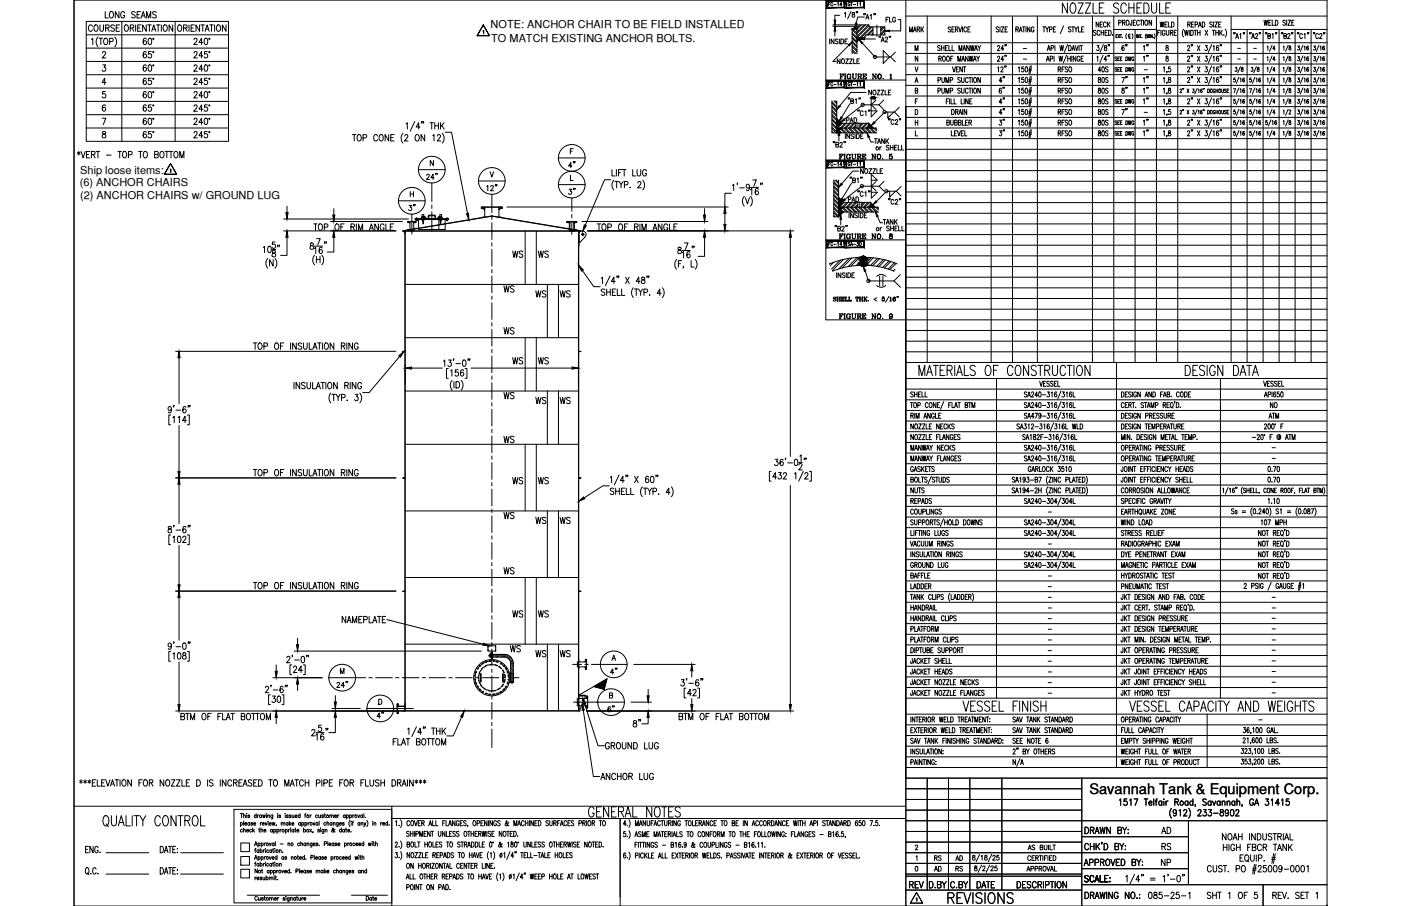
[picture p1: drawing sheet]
<svg xmlns="http://www.w3.org/2000/svg" width="432mm" height="279mm" viewBox="0 0 432 279" stroke-linecap="round" stroke-linejoin="round" font-family="sans-serif">
<defs><g id="words">
<text font-size="6.6" x="291.4" y="279.8">REVISIONS</text>
<g font-size="5.3">
<text x="26.5" y="10.9">COURSE</text>
<text x="124.9" y="66.3">3&quot;</text>
<text x="154.5" y="91.4">WS</text>
<text x="154.5" y="104.4">WS</text>
<text x="157" y="113.6">WS</text>
<text x="165.1" y="113.6">WS</text>
<text x="154.5" y="161.2">WS</text>
<text x="157" y="191.6">WS</text>
<text x="165.1" y="191.6">WS</text>
<text x="164.4" y="203.9">WS</text>
<text x="171.8" y="203.9">WS</text>
<text x="187.3" y="209.2">4&quot;</text>
<text x="198.6" y="225.4" transform="rotate(-90 198.6 225.4)">8&quot;</text>
<text x="279.4" y="275.2">REV</text>
</g>
<g font-size="4.9">
<text x="31.4" y="6.7">LONG SEAMS</text>
<text x="355.2" y="16.9" transform="rotate(-90 355.2 16.9)">1&quot;</text>
<text x="355.2" y="20.1" transform="rotate(-90 355.2 20.1)">1&quot;</text>
<text x="306.9" y="30">6&quot;</text>
<text x="310.8" y="26.8" transform="rotate(-90 310.8 26.8)">4&quot;</text>
<text x="337.6" y="26.8">80S</text>
<text x="355.2" y="26.8" transform="rotate(-90 355.2 26.8)">1&quot;</text>
<text x="355.2" y="30" transform="rotate(-90 355.2 30)">1&quot;</text>
<text x="306.9" y="33.2">4&quot;</text>
<text x="351.4" y="33.2">1&quot;</text>
<text x="260" y="39.2">PAD</text>
<text x="306.9" y="39.9">3&quot;</text>
<text x="337.6" y="36.7">80S</text>
<text x="337.6" y="39.9">80S</text>
<text x="355.2" y="39.9" transform="rotate(-90 355.2 39.9)">1&quot;</text>
<text x="174.3" y="52.9">4&quot;</text>
<text x="130.5" y="56.4">24&quot;</text>
<text x="149.2" y="60">12&quot;</text>
<text x="174.3" y="61">3&quot;</text>
<text x="157" y="80.4">WS</text>
<text x="165.1" y="80.4">WS</text>
<text x="164.4" y="92.8">WS</text>
<text x="171.8" y="92.8">WS</text>
<text x="154.5" y="124.2">WS</text>
<text x="164.4" y="125.6">WS</text>
<text x="171.8" y="125.6">WS</text>
<text x="390.5" y="127">NO</text>
<text x="154.5" y="137.6">WS</text>
<text x="157" y="150.3">WS</text>
<text x="165.1" y="150.3">WS</text>
<text x="164.4" y="162.6">WS</text>
<text x="171.8" y="162.6">WS</text>
<text x="154.5" y="178.2">WS</text>
<text x="156.3" y="202.1">WS</text>
<text x="103" y="213.1">24&quot;</text>
<text x="190.5" y="220.8" transform="rotate(-90 190.5 220.8)">6&quot;</text>
<text x="115.4" y="222.6">4&quot;</text>
<text x="185.6" y="232.1">GROUND LUG</text>
<text x="357" y="258.2">AD</text>
<text x="357.4" y="263.2">RS</text>
<text x="357" y="268.1">NP</text>
</g>
<text font-size="4.5" x="335.7" y="244.9">Savannah Tank &amp; Equipment Corp.</text>
<g font-size="4.4">
<text x="272.3" y="8.1">FLG</text>
<text x="279.4" y="10.9">MARK</text>
<text x="336.9" y="9.5">NECK</text>
<text x="356.7" y="9.5">WELD</text>
<text x="348.5" y="16.9" transform="rotate(-90 348.5 16.9)">6&quot;</text>
<text x="337.6" y="23.3">40S</text>
<text x="325.3" y="30">RFSO</text>
<text x="337.6" y="30">80S</text>
<text x="348.5" y="26.8" transform="rotate(-90 348.5 26.8)">7&quot;</text>
<text x="348.5" y="30" transform="rotate(-90 348.5 30)">8&quot;</text>
<text x="325.3" y="33.2">RFSO</text>
<text x="337.6" y="33.2">80S</text>
<text x="348.5" y="36.7" transform="rotate(-90 348.5 36.7)">7&quot;</text>
<text x="268.5" y="45.5">TANK</text>
<text x="325.3" y="43">RFSO</text>
<text x="337.6" y="43">80S</text>
<text x="260.7" y="63.5">PAD</text>
<text x="390.2" y="130.2">ATM</text>
<text x="287.2" y="269.9">AD</text>
<text x="287.2" y="266.7">RS</text>
<text x="293.9" y="269.9">RS</text>
<text x="293.9" y="266.7">AD</text>
</g>
<g font-size="3.4">
<text x="151.2" y="8.7">NOTE: ANCHOR CHAIR TO BE FIELD INSTALLED</text>
<text x="151.4" y="12.8">TO MATCH EXISTING ANCHOR BOLTS.</text>
<text x="24.7" y="53.5">Ship loose items:</text>
<text x="24.6" y="57.4">(6) ANCHOR CHAIRS</text>
<text x="24.7" y="61.4">(2) ANCHOR CHAIRS w/ GROUND LUG</text>
</g>
<g font-size="2.6">
<text x="314.3" y="16.2">-</text>
<text x="380.6" y="16.2">-</text>
<text x="385.6" y="16.2">-</text>
<text x="314.3" y="19.4">-</text>
<text x="351.7" y="22.6">-</text>
<text x="380.6" y="19.4">-</text>
<text x="385.6" y="19.4">-</text>
<text x="351.7" y="36">-</text>
<text x="391.2" y="139.3">-</text>
<text x="391.2" y="142.5">-</text>
<text x="322.1" y="159.1">-</text>
<text x="322.1" y="169">-</text>
<text x="322.1" y="178.9">-</text>
<text x="322.1" y="185.6">-</text>
<text x="322.1" y="182">-</text>
<text x="391.2" y="185.6">-</text>
<text x="322.1" y="191.9">-</text>
<text x="322.1" y="188.7">-</text>
<text x="391.2" y="191.9">-</text>
<text x="391.2" y="188.7">-</text>
<text x="322.1" y="195.4">-</text>
<text x="391.2" y="195.1">-</text>
<text x="322.1" y="198.6">-</text>
<text x="322.1" y="201.8">-</text>
<text x="391.2" y="201.8">-</text>
<text x="391.2" y="198.6">-</text>
<text x="322.1" y="205.3">-</text>
<text x="322.1" y="208.5">-</text>
<text x="391.2" y="205">-</text>
<text x="391.2" y="208.5">-</text>
<text x="322.1" y="211.7">-</text>
<text x="322.1" y="214.8">-</text>
<text x="391.2" y="214.8">-</text>
<text x="391.2" y="211.7">-</text>
<text x="387" y="223.3">-</text>
</g>
</g></defs>
<!-- layer: TEXT -->
<g fill="none" stroke="#000" stroke-width=".31">
<path d="M148.9 9.6l.2-.2v1M148.9 7.7l-1.8 3.3h3.8l-2-3.3 2 3.3h-3.8zM255.3 1.3h.4M255.7 12v1.5M255.9 .8h-.6v1M256.7 1a.32 .32 0 0 0-.4-.2 .32 .32 0 0 0-.2 .4v.2a.32 .32 0 0 0 .2 .4 .32 .32 0 0 0 .4-.2M256.7 7.7h6.8M256.7 8.1h6.8M257 1.4h.7M257 12v1.5l-.8-1.5v1.5M257.3 9.6v1.5M258.1 1l.3-.2v1"/>
<path d="M258.3 12.2l-.3-.2-.6 .2 .2 .4 .6 .3 .1 .4-.3 .2-.6-.2M258.7 12v1.5M258.8 4.7h-1.5v1.5M258.9 18.2v1.4l-.8-1.4v1.4M259.2 12a.75 .75 0 0 1 .8 .8 .75 .75 0 0 1-.8 .7zM259.5 1.5h-.7l.5-.7v1M259.6 18.2h.1a.7 .7 0 0 1 .6 .7 .7 .7 0 0 1-.7 .7l-.3-.5zM260.3 4.1l.3-.3v1.5M260.4 12.7h.5M260.6 18.2h.9l-.9 1.4h.9M261.2 12h-.8v1.5h.8M261.6 14l-4.9 5h1"/>
<path d="M261.9 18.2h.8l-.8 1.4h.8M262 1a.33 .33 0 0 0-.4-.2 .33 .33 0 0 0-.2 .4v.2a.33 .33 0 0 0 .3 .4 .33 .33 0 0 0 .3-.4h-.2M262.1 .8h.6M262.3 3.6l-1.1 2.2M262.4 .8v1M262.6 13.1l1.5 1.5M262.6 14.4l1.5 1.5M262.6 15.7l.8 .9M262.6 11.8l1.5 1.5M262.6 10.5l1.5 1.5M262.6 9.2l1.5 1.5M262.6 12.7l1.5 1.5"/>
<path d="M262.6 14l1.5 1.5M262.6 15.3l1.3 1.3M262.6 11.4l1.5 1.5M262.6 10.1l1.5 1.5M262.7 3.9v.4a.54 .54 0 0 1 .7 .3 .54 .54 0 0 1-.3 .7 .47 .47 0 0 1-.5-.5 .47 .47 0 0 1 .6-.4l.1-.5zM262.8 8.9l1.3 1.3M263 1.4h.7M263.1 18.2v1.4h.7M263.7 8.9l.4 .5M264 3.6l-.1 .4M264.1 8.9h.1M264.1 7.7h3.7v.6h3.7"/>
<path d="M264.1 7.7v1.2h-1.5v7.7M264.1 18.9h.5M264.1 8.9v7.7M264.1 1l.2-.2v1M264.2 7.7h-.1M264.4 3.6l-.2 .4M264.9 18.2h-.8v1.4h.8M265 1l.2-.2v1M265 7.7l-.9 .9M265.5 7.7l-1.4 1.4M265.8 13.3l3.9 4.3h4.8M266.3 4.2l-.1 .4"/>
<path d="M266.3 12h3.5M266.3 7.7l-2.2 2.2M266.4 5.2h-2l-.5 2.1M266.7 4.2l-.1 .4M266.8 7.7l-2.7 2.7M266.8 5.9l.5-1.5 .5 1.5M267 5.4h.6M267.7 7.7l-3.6 3.5M267.8 8l-3.7 3.6h2.5v-.2l-.3 .2M268.2 4.7l.3-.3v1.5M268.4 8.3l-3.4 3.3M268.8 8.3l-3.3 3.3"/>
<path d="M269 8.3v2.5M269 8.9l-1.8 1.9M269 10.2l-.5 .6M269 9.4l-1.4 1.4M269 10.6l-.1 .2M269.4 4.2l-.1 .4M269.8 4.2l-.1 .4M271 11.2l-.1 .4M271.4 11.2l-.1 .4M271.5 8.3v2.5M271.6 12.9l.5-1.5 .4 1.5M271.8 12.4h.6"/>
<path d="M272.2 15.6l2 2-2 2zM272.7 8.3v2.5h-5.5l-.5 .1-.1 .5M272.7 9.1l-1.2 1.3M272.7 10.4l-.3 .4M272.7 9.6l-1.2 1.2M272.8 11.8l.3-.4 .4 .3-.7 1.2h.8M274.2 11.2l-.2 .4M274.5 11.2l-.1 .4M275.9 16.1l-1.4 1.5 1.4 1.5M282 15.6v-1.6l.5 1.6 .4-1.6v1.6M282.9 17.3v1.6l-.8-1.6v1.6M289.3 18.1l.7-.1v-.6l-.7-.1v1.6"/>
<path d="M289.7 18.1l.4 .8M289.8 14.3l-.3-.3-.5 .3v.3l.5 .3a.43 .43 0 0 1 .2 .7 .43 .43 0 0 1-.7-.2M290.2 14v1.6M290.2 14.8h.8M290.7 17.4l.1-.1a.83 .83 0 0 1 .6 .8 .83 .83 0 0 1-.6 .8 1.09 1.09 0 0 1-.1-1.5zM291 14v1.6M291.4 14.8h.4M291.9 17.4l.2-.1a.84 .84 0 0 1 .5 .8 .84 .84 0 0 1-.5 .8 1.12 1.12 0 0 1-.2-1.5zM292.1 14h-.7v1.6h.7M292.5 14v1.6h.6M293 8.5a.4 .4 0 0 0-.6-.2 .4 .4 0 0 0-.1 .6l.5 .2a.42 .42 0 0 1 .1 .7 .42 .42 0 0 1-.7-.2M293 18.1h.5"/>
<path d="M293.4 9h.5M293.4 14v1.6h.7M293.7 17.3h-.7v1.6M294.1 8.3h-.7v1.6h.7M294.5 9h.6l.1-.6-.7-.1v1.6M294.9 9l.4 .9M295.2 18.9v-1.6l.5 1.6 .4-1.6v1.6M295.5 8.3l.4 1.6 .5-1.6M295.6 15.6v-1.6l.4 1.6 .5-1.6v1.6M296.4 18.9l.4-1.6 .5 1.6M296.5 18.4h.6M296.7 8.3v1.6"/>
<path d="M296.8 15.6l.4-1.6 .4 1.6M296.9 15.1h.6M297.9 8.7a.44 .44 0 0 0-.6-.4 .44 .44 0 0 0-.2 .6v.3a.44 .44 0 0 0 .2 .7 .44 .44 0 0 0 .6-.4M298.3 9h.4M298.4 17.3v1.6l-.8-1.6v1.6M298.7 17.3l.3 1.6 .3-1.6 .3 1.6 .2-1.6M298.7 14v1.6l-.8-1.6v1.6M299 8.3h-.7v1.6h.7M299.1 14l.2 1.6 .3-1.6 .3 1.6 .3-1.6M300 18.9l.4-1.6 .5 1.6M300.2 18.4h.5M300.4 15.6l.4-1.6 .5 1.6"/>
<path d="M300.5 15.1h.6M301 17.3l.5 .8v.8M301.4 14l.4 .8v.8M301.9 17.3l-.4 .8M302.3 14l-.5 .8M307.4 14.4l.1-.2a.35 .35 0 0 1 .5-.1 .35 .35 0 0 1 .1 .5l-.7 1h.8M307.4 17.7l.1-.2a.36 .36 0 0 1 .5-.1 .36 .36 0 0 1 .1 .5l-.7 1h.8M307.8 8.5a.39 .39 0 0 0-.6-.2 .39 .39 0 0 0-.1 .6l.5 .2a.42 .42 0 0 1 .1 .7 .42 .42 0 0 1-.7-.2M308.2 8.3v1.6M308.6 8.3h.8l-.8 1.6h.8M309.4 15.1h-.9l.6-1.1v1.6M309.4 18.4h-.9l.6-1.1v1.6"/>
<path d="M309.8 9h.4M309.8 13.8l-.1 .4M309.8 17.1l-.1 .4M310.2 13.8l-.2 .4M310.2 17.1l-.2 .4M310.5 8.3h-.7v1.6h.7M313.1 9h.7v-.6l-.7-.1v1.6M313.5 9l.4 .9M314.1 9.9l.5-1.6 .4 1.6M314.3 9.3h.6M315.1 8.3h.8M315.5 8.3v1.6"/>
<path d="M316.2 8.3v1.6M317.4 8.3v1.6l-.7-1.6v1.6M318.7 8.7a.44 .44 0 0 0-.6-.4 .44 .44 0 0 0-.3 .6v.3a.46 .46 0 0 0 .5 .7 .46 .46 0 0 0 .4-.7h-.3M321.4 8.3h.8M321.8 8.3v1.6M322.3 8.3l.4 .7v.9M322.5 18.9l.4-1.6 .5 1.6M322.7 18.4h.5M322.8 15.6l.4-1.6 .5 1.6M322.9 15.1h.6M323.2 8.3l-.5 .7M323.5 9.1l.6-.1 .1-.6-.7-.1v1.6"/>
<path d="M323.7 18.1h.7v-.7l-.7-.1v1.6M324 14.9l.6-.1 .1-.6-.7-.2v1.6M324.7 9h.4M324.9 17.3v1.6M325.1 14v1.6M325.4 8.3h-.7v1.6h.7M326.4 17.3l.3 1.6 .2-1.6 .3 1.6 .3-1.6M326.7 14l.2 1.6 .3-1.6 .3 1.6 .3-1.6M327.8 8l-1 2.4M328.7 17l-1 2.4M329 .9v3.2l-1.6-3.2v3.2M329 13.7l-1 2.4"/>
<path d="M329.1 18.1h.8M329.1 17.3v1.6M329.4 14a.79 .79 0 0 1 .8 .8 .79 .79 0 0 1-.8 .8zM329.9 17.3v1.6M330.1 8.5a.4 .4 0 0 0-.6-.2 .4 .4 0 0 0-.1 .6l.4 .2a.43 .43 0 0 1 .2 .7 .43 .43 0 0 1-.7-.2M330.2 1.1l.3-.2a1.52 1.52 0 0 1 1 2.4 .78 .78 0 0 1-.8 .8 .78 .78 0 0 1-.8-.8l-.1-1.2zM330.3 8.3h.8M330.3 17.3v1.6M330.4 15.6l.4-1.6 .5 1.6M330.6 15.1h.5M330.7 8.3v1.6M331.2 8.3l.4 .7v.9"/>
<path d="M331.4 14l.5 1.6 .4-1.6M331.6 17.3v1.6l-.8-1.6v1.6M332.1 8.3l-.5 .7M332.3 .9h1.5l-1.5 3.2h1.5M332.4 8.3v1.6h.7M332.6 14v1.6M332.8 17.7a.44 .44 0 0 0-.6-.4 .44 .44 0 0 0-.2 .6v.4a.46 .46 0 0 0 .4 .6 .46 .46 0 0 0 .4-.6h-.3M332.9 14h.8M333.2 18.1h.5M333.2 14v1.6M333.3 9h.5M333.9 17.3h-.7v1.6h.7"/>
<path d="M334.1 8.3h-.8v1.6h.8M334.5 .9h1.6l-1.6 3.2h1.6M336.9 .9v3.2h1.3M338.1 17.6l.2-.3v1.6M338.1 14h.6l-.3 .6a.46 .46 0 0 1 .4 .7 .46 .46 0 0 1-.8 0M338.8 2.4h.9M340 17l-1 2.4M340.1 13.7l-1.1 2.4M340.3 .9h-1.5v3.2h1.5M340.5 14.1v.5a.54 .54 0 0 1 .6 .4 .54 .54 0 0 1-.5 .6 .58 .58 0 0 1-.2-.7 .58 .58 0 0 1 .6-.3v-.5zM341.1 18.4h-.8l.5-1.1v1.6M341.6 17.1l-.1 .4"/>
<path d="M341.7 13.8l-.2 .4M341.9 17.1l-.1 .4M342 13.8l-.1 .4M344 11.1h.2M344.2 17.7h-.6l.5 .5a.31 .31 0 0 1 0 .5 .31 .31 0 0 1-.5-.2M344.4 10.6h-.4v1M344.6 10.6l.5 1M344.8 1.4a.79 .79 0 0 0-1.1-.5 .79 .79 0 0 0-.4 1.1l1 .6a.82 .82 0 0 1 .4 1.2 .82 .82 0 0 1-1.3 .1l-.2-.3M344.8 7h.7v-.7l-.7-.1v1.6M345.1 17.5h-.6v1.2h.6M345.1 10.6l-.5 1M345.2 10.6h.5"/>
<path d="M345.5 10.6v1M345.8 17.5h-.5v1.2h.5M346 7l.6-.1v-.6l-.6-.1v1.6M346.4 7l.4 .8M347 17.5a.58 .58 0 0 1 .6 .6 .58 .58 0 0 1-.6 .6zM347.2 1.7a.79 .79 0 0 0-.8-.8 .79 .79 0 0 0-.8 .8l-.1 1.2a.88 .88 0 0 0 .6 1.1 .88 .88 0 0 0 1.1-.7M347.2 10.4l-.2 .7 .2 .8M347.3 6.3l.1-.1a.84 .84 0 0 1 .6 .8 .84 .84 0 0 1-.6 .8 1.12 1.12 0 0 1-.1-1.5zM347.8 17.5l.2 1.2 .2-1.2 .2 1.2 .2-1.2M347.9 .9v3.2M347.9 2.4h1.6M348 10.8v1h.4"/>
<path d="M348.3 10.8a.28 .28 0 0 0-.4-.3 .28 .28 0 0 0-.1 .4v.2a.27 .27 0 0 0 .2 .4 .27 .27 0 0 0 .3-.2M348.8 6.2v1.5l-.3 .1-.2-.5M348.9 10.4l.3 .7-.3 .8M349.3 7h.4M349.5 17.8a.33 .33 0 0 0-.5-.2 .33 .33 0 0 0-.2 .4v.3a.34 .34 0 0 0 .3 .4 .34 .34 0 0 0 .4-.4h-.2M349.5 .9v3.2M350 6.2h-.7v1.6h.7M350.3 10.6v1M350.4 2.4h.9M351.1 10.6v1l-.5-1v1M351.2 6.6a.44 .44 0 0 0-.6-.4 .44 .44 0 0 0-.3 .6v.4a.44 .44 0 0 0 .3 .6 .44 .44 0 0 0 .6-.4M351.3 10.6h.4"/>
<path d="M351.4 6.2h.7M351.5 10.6v1M351.8 6.2v1.6M351.9 .9h-1.5v3.2h1.5M352.4 6.2v1.6M352.6 .9h.7a1.9 1.9 0 0 1 0 3.2h-.7zM353.1 6.3l.1-.1a.83 .83 0 0 1 .6 .8 .83 .83 0 0 1-.6 .8 1.09 1.09 0 0 1-.1-1.5zM353.3 10.5l-.3 .6 .3 .9M353.5 11.6v-1l.3 1 .3-1v1M354.4 10.6v1M354.9 .9v2.3a.79 .79 0 0 0 .4 .7 .79 .79 0 0 0 .9 0l.3-.7v-2.3M354.9 6.2v1.6l-.8-1.6v1.6"/>
<path d="M355.1 10.6v1l-.5-1v1M355.7 10.5l.3 .6-.3 .9M357.4 .9v3.2h1.4M359.3 2.4h.9M359.4 14.1v.5a.54 .54 0 0 1 .7 .4 .54 .54 0 0 1-.5 .6 .57 .57 0 0 1-.2-.7 .57 .57 0 0 1 .6-.3v-.5zM359.4 17.4v.4a.54 .54 0 0 1 .7 .5 .54 .54 0 0 1-.5 .6 .57 .57 0 0 1-.2-.7 .57 .57 0 0 1 .6-.4v-.4zM360.8 .9h-1.5v3.2h1.5M364.8 9a2.08 2.08 0 0 0 0 2.4M365.1 9.3l.3 1.6 .2-1.6 .3 1.6 .3-1.6M366 14.4l.2-.4 .5 .3-.7 1.3h.7M366 17.7l.1-.2a.37 .37 0 0 1 .5-.1 .37 .37 0 0 1 0 .5l-.6 1h.7M366.1 7.5h.7v-.7h-.7v1.5"/>
<path d="M366.5 7.5l.4 .8M366.5 9.3v1.6M367 9.3a.78 .78 0 0 1 .8 .8 .78 .78 0 0 1-.8 .8zM367.2 13.8l-.1 .4M367.2 17.1l-.1 .4M367.3 7.5h.4M367.6 13.8l-.1 .4M367.6 17.1l-.1 .4M368 6.8h-.7v1.5h.7M368 9.3h.8M368.3 7.6l.8-.1-.1-.7h-.7v1.5M368.4 9.3v1.6"/>
<path d="M369 14l.8 1.6M369 17.3l.8 1.6M369.1 9.3v1.6M369.1 10.1h.8M369.4 8.3l.4-1.5 .4 1.5M369.5 7.8h.6M369.8 14l-.8 1.6M369.8 17.3l-.8 1.6M369.9 9.3v1.6M370.5 6.8a.78 .78 0 0 1 .9 .8 .78 .78 0 0 1-.9 .7zM371.4 9.3l.8 1.6M371.5 14h.6l-.3 .6a.46 .46 0 0 1 .3 .7 .46 .46 0 0 1-.8 0"/>
<path d="M371.5 17.3h.6l-.3 .6a.45 .45 0 0 1 .3 .7 .45 .45 0 0 1-.8 0M372.2 9.3l-.8 1.6M373.4 13.7l-1 2.4M373.4 17l-1 2.4M373.6 7l-.2-.2-.5 .2 .1 .4 .6 .5-.2 .4-.5-.2M373.6 9.3h.8M373.9 14.3l.3-.3v1.6M373.9 17.6l.3-.3v1.6M374 6.8v1.5M374 9.3v1.6M374.4 6.8h.8l-.8 1.5h.8M374.7 10.1h.8"/>
<path d="M374.7 9.3v1.6M375.5 9.3v1.6M375.6 14.3l-.3-.3a.95 .95 0 0 0 0 1.6 .47 .47 0 0 0 .3-.5 .47 .47 0 0 0-.5-.4l-.2 .4M375.6 17.5l-.3-.2a.95 .95 0 0 0 0 1.6 .47 .47 0 0 0 .3-.6 .47 .47 0 0 0-.5-.3l-.2 .4M375.6 7.5h.5M375.9 9.3v1.6M376.2 13.8l-.2 .4M376.2 17.1l-.2 .4M376.2 10l.5 .9M376.3 6.8h-.7v1.5h.7M376.5 13.8l-.1 .4M376.5 17.1l-.1 .4"/>
<path d="M376.7 9.3l-.8 1.1M377.2 10.8h.1M377.6 9a1.99 1.99 0 0 1 0 2.4M380.3 10.1l-.1 .4M380.7 10.1l-.2 .4M380.8 11.9l.5-1.6 .4 1.6M381 11.4h.6M382.1 10.6l.3-.3v1.6M383.2 10.1l-.1 .4M383.6 10.1l-.1 .4M385.3 10.1l-.2 .4M385.6 10.1l-.1 .4"/>
<path d="M385.8 11.9l.4-1.6 .5 1.6M385.9 11.4h.6M386.9 10.7l.1-.2a.42 .42 0 0 1 .6 0 .42 .42 0 0 1-.1 .7l-.6 .7h.8M388.2 10.1l-.1 .4M388.5 10.1l-.1 .4M389.6 6.2l.2 1.6 .3-1.6 .3 1.6 .3-1.6M390.1 10.1l-.1 .4M390.4 10.1l-.1 .4M390.5 14.4l.3-.2v1.3M390.5 17.7l.3-.2v1.2M390.8 11.1l.7-.1v-.6l-.7-.1v1.6l.7-.1 .1-.4-.3-.3M391 7h.5"/>
<path d="M391.8 6.2h-.8v1.6h.8M392.1 10.6l.2-.3v1.6M392.1 13.9l-.8 2M392.1 17.2l-.8 2M392.1 6.2v1.6h.7M393 15h-.7l.4-.8v1.3M393 18.3h-.7l.4-.8v1.2M393.1 6.2a.79 .79 0 0 1 .8 .8 .79 .79 0 0 1-.8 .8zM393.2 10.1l-.1 .4M393.5 10.1l-.1 .4M395 10.1l-.1 .4M395.4 10.1l-.2 .4"/>
<path d="M395.5 14.4l.2-.2v1.3M395.5 17.7l.2-.2v1.2M395.7 11.1l.7-.1v-.6l-.7-.1v1.6l.7-.1 .1-.4-.3-.3M396.2 6.5a.4 .4 0 0 0-.6-.3 .4 .4 0 0 0-.1 .6l.4 .2a.43 .43 0 0 1 .2 .8 .43 .43 0 0 1-.7-.2M396.6 6.2v1.6M396.9 10.7v-.2a.37 .37 0 0 1 .6-.1 .37 .37 0 0 1 0 .5l-.7 1h.8M397 6.2h.7l-.7 1.6h.7M397 13.9l-.8 2M397 17.2l-.8 2M397.3 14.2v.4a.43 .43 0 0 1 .6 .4 .43 .43 0 0 1-.4 .5 .55 .55 0 0 1-.2-.6 .55 .55 0 0 1 .5-.4v-.3zM397.3 17.5v.4a.41 .41 0 0 1 .6 .4 .41 .41 0 0 1-.6 .4 .62 .62 0 0 1 .5-.9l-.1-.3zM398.1 10.1l-.1 .4"/>
<path d="M398.1 7h.5M398.5 10.1l-.1 .4M398.9 6.2h-.8v1.6h.8M400 10.1l-.2 .4M400 14.2h.5l-.3 .5a.37 .37 0 0 1 .3 .5 .37 .37 0 0 1-.6 0M400 17.5h.5l-.3 .4a.37 .37 0 0 1 .3 .6 .37 .37 0 0 1-.6 0M400.3 10.1l-.1 .4M401.4 10.7a.44 .44 0 0 0-.5-.4 .44 .44 0 0 0-.3 .6v.4a.44 .44 0 0 0 .3 .6 .44 .44 0 0 0 .5-.4M401.6 13.9l-.8 2M401.6 17.2l-.8 2M401.9 10.6l.3-.3v1.6M401.9 14.4l.3-.2v1.3"/>
<path d="M401.9 17.7l.3-.2v1.2M403.1 10.1l-.2 .4M403.3 14.4l-.1-.2a.58 .58 0 0 0-.5 .6 .58 .58 0 0 0 .5 .6 .37 .37 0 0 0 .1-.5 .37 .37 0 0 0-.4-.2l-.2 .3M403.3 17.7l-.2-.2a.63 .63 0 0 0-.4 .6 .63 .63 0 0 0 .5 .6 .38 .38 0 0 0 .1-.5 .38 .38 0 0 0-.4-.2l-.2 .3M403.4 10.1l-.1 .4M404.9 10.1l-.1 .4M404.9 14.2h.5l-.2 .5a.37 .37 0 0 1 .3 .5 .37 .37 0 0 1-.7 0M404.9 17.5h.5l-.2 .4a.37 .37 0 0 1 .3 .6 .37 .37 0 0 1-.7 0M405.2 10.1l-.1 .4M406.4 10.7a.44 .44 0 0 0-.6-.4 .44 .44 0 0 0-.3 .6v.4a.44 .44 0 0 0 .3 .6 .44 .44 0 0 0 .6-.4M406.5 13.9l-.8 2M406.5 17.2l-.8 2"/>
<path d="M406.7 10.7l.1-.2a.37 .37 0 0 1 .5-.1 .37 .37 0 0 1 .1 .5l-.7 1h.8M406.9 14.4l.2-.2v1.3M406.9 17.7l.2-.2v1.2M408 10.1l-.1 .4M408.2 14.4v-.2a.58 .58 0 0 0-.5 .6 .58 .58 0 0 0 .4 .6 .37 .37 0 0 0 .2-.5 .37 .37 0 0 0-.5-.2l-.1 .3M408.2 17.7l-.2-.2a.63 .63 0 0 0-.4 .6 .63 .63 0 0 0 .5 .6 .38 .38 0 0 0 .2-.5 .38 .38 0 0 0-.5-.2l-.1 .3M408.3 10.1l-.1 .4M255.3 25.9h.4M255.9 25.4h-.6v1.1M256.4 31.1v9.9h1.5v-1.5v1.5h12.3M256.4 35.8l1.5 1.4M256.4 37l1.5 1.5"/>
<path d="M256.4 38.4l2.6 2.6M256.4 39.7l1.3 1.3M256.4 34.4l1.5 1.5M256.4 33.1l1.5 1.5M256.4 31.8l1.5 1.5M256.4 35.3l1.5 1.5M256.4 36.6l1.5 1.5M256.4 37.9l1.5 1.5M256.4 39.2l1.7 1.8M256.4 34l1.5 1.5M256.4 32.7l1.5 1.5M256.4 31.4l1.5 1.5"/>
<path d="M256.7 25.7a.32 .32 0 0 0-.4-.3 .32 .32 0 0 0-.2 .4v.3a.32 .32 0 0 0 .2 .4 .32 .32 0 0 0 .4-.3M257 26h.7M257 31.1l.9 .9M257.5 31.1l.4 .5M257.9 31.1v8.4h5.9M257.9 38h5.9M258 39.5l1.5 1.5M258.1 25.6l.3-.2v1.1M258.3 38l-.4 .4M258.8 22.8h1.2v.5l-.1-.5M258.8 24.3h.5M258.8 39.5l1.5 1.5"/>
<path d="M259 22.8v1.5M259.1 22.8v1.5M259.1 23.6h.4M259.1 38l-1.2 1.3M259.3 39.5l1.5 1.5M259.5 26.1h-.7l.5-.7v1.1M259.5 23.3v.5M259.6 38l-1.5 1.5M260.2 39.5l1.4 1.5M260.2 24.3h.5M260.2 22.8h.5M260.5 22.8v1.5"/>
<path d="M260.6 39.5l1.5 1.5M261.5 39.5l1.4 1.5M261.5 30.2l-.1 .4M261.6 22.8a.84 .84 0 0 0 0 1.5M261.9 30.2l-.2 .4M261.9 23.8h.5M261.9 39.5l1.5 1.5M261.9 32l-3.7 6.1M262 25.7a.33 .33 0 0 0-.4-.3 .33 .33 0 0 0-.2 .4v.3a.33 .33 0 0 0 .3 .4 .33 .33 0 0 0 .3-.4h-.2M262.1 23.1v.2v-.5v.3l-.2-.2a.66 .66 0 0 0-.8 .7 .66 .66 0 0 0 1 .5M262.1 23.8v.5M262.1 25.4h.6"/>
<path d="M262.2 31.2l.8-.1v-.6h-.8v1.4l.8-.1 .1-.3-.3-.3M262.4 25.4v1.1M262.6 22.8h.5M262.8 39.5l1.4 1.5M262.8 22.8v1.1l.5 .4h.3l.2-.4v-1.1M262.9 22.8v1.1l.4 .4M263 26h.7M263.2 39.5l1.5 1.5M263.6 30.7l.3-.2v1.4M263.6 22.8h.5M264.1 39.5l1.5 1.5M264.1 25.6l.2-.2v1.1"/>
<path d="M264.3 22.8h.9l.3 .3-.1 .4-.8 .1M264.3 24.3h.5M264.5 39.5l1.5 1.5M264.5 22.8v1.5M264.6 22.8v1.5M264.8 30.2l-.1 .4M265 23.6l.6 .6M265 25.6l.2-.2v1.1M265 38h2.8v1.5M265 39.5h5.2M265.1 23.6l.3 .7 .2-.2M265.2 22.8l.3 .3-.3 .5"/>
<path d="M265.2 30.2l-.2 .4M265.4 39.5l1.5 1.5M265.8 39.5l1.5 1.5M265.9 22.8h1.1v.5l-.1-.5M265.9 24.3h1.1v-.4l-.1 .4M266.1 22.8v1.5M266.1 23.6h.5M266.6 23.3v.5M266.7 39.5l1.5 1.5M267 28.5h-4.8l-3.4 4.1M267 38l-1.5 1.5M267.1 39.5l1.5 1.5"/>
<path d="M267.4 38l-1.5 1.5M267.8 38.6l-1 .9M267.8 39l-.5 .5M267.8 34l-.1 .3M268 39.5l1.5 1.5M268.1 34l-.1 .3M268.4 39.5l1.5 1.5M268.6 27.8v1.5l-.8-1.5v1.5M268.8 24.3h.5M268.8 22.8h.3l.9 1.4M269 22.8v1.5M269.3 27.9l.1-.1a.7 .7 0 0 1 .6 .7 .7 .7 0 0 1-.7 .7l-.3-.5z"/>
<path d="M269.3 39.5l.9 .9M269.7 39.5l.5 .5M269.7 22.8h.5M269.8 30.4a.65 .65 0 0 0-.7-.6 .65 .65 0 0 0-.6 .6v1.9l1.5-1.4M270 33.8l-1.5-1.5v3.7l1.8-1.8h-1.8M270 22.8v1.5l-.9-1.3M270.3 27.8h.9l-.9 1.5h.9M270.9 32.3l1.5 1.5M270.9 32.3h-5l-7.9 6.2M271 22.8a.68 .68 0 0 0-.5 1 .68 .68 0 0 0 1.1 .2 .67 .67 0 0 0 0-1 .67 .67 0 0 0-.9 0 .67 .67 0 0 0 0 1l.3 .3M271.2 22.8a.85 .85 0 0 1 0 1.5M271.5 27.8h.9l-.9 1.5h.9"/>
<path d="M272.2 24.2h.1M272.4 30.8l-1.5 1.5M272.8 27.8v1.5h.7M273.6 34.6v1.8l1.9-1.8M273.8 28.5h.5M274 36.7l-.1 .3M274.3 23.1l.3-.3v1.5M274.3 24.3h.6M274.3 36.7l-.1 .3M274.5 22.9v1.4M274.6 27.8h-.8v1.5h.8M275.5 37.2a.47 .47 0 0 0-.5-.3 .47 .47 0 0 0-.4 .5v.4a.47 .47 0 0 0 .4 .6 .47 .47 0 0 0 .5-.4"/>
<path d="M275.9 37.2l.2-.3h.3l.3 .4-.8 1.1h.8M277.2 36l-1.5-1.4h-3l-3.2 3.1M277.2 33.1l-1.5 1.5M277.3 36.7l-.2 .3M277.6 36.7l-.1 .3M282 20.6l.5 1.6 .4-1.6M282 25.5l.5-1.6 .4 1.6M282.1 27.9h.7v-.6l-.7-.1v1.6l.7-.2 .1-.4-.3-.3M282.1 33.8a.78 .78 0 0 1 .8 .7 .78 .78 0 0 1-.8 .8zM282.1 37v1.6M282.1 37.8h.8M282.1 31.2h.5"/>
<path d="M282.2 25h.6M282.9 30.5h-.8v1.5M282.9 37v1.6M289.1 24.7l.7-.1v-.6l-.7-.1v1.6M289.1 28l.7-.1v-.6l-.7-.1v1.6M290.3 23.9v1.4l.3 .2 .4-.2 .1-1.4M290.3 27.2v1.3l.3 .3 .4-.3 .1-1.3M291.5 25.5v-1.6l.5 1.6 .4-1.6v1.6M291.5 28.8v-1.6l.5 1.6 .4-1.6v1.6M291.7 31.2h.4M291.8 37.8l.7-.1v-.6l-.7-.1v1.6l.7-.1 .1-.4-.3-.3M292.4 30.5h-.7v1.5"/>
<path d="M292.7 30.5v1.5M292.9 24.7l.7-.1-.1-.6-.6-.1v1.6M292.9 28l.6-.1 .1-.6-.7-.1v1.6M293 37l.1 1.4 .2 .2 .4-.2 .1-1.4M293.1 30.5v1.5h.7M293.3 33.8a.78 .78 0 0 1 .8 .7 .78 .78 0 0 1-.8 .8zM293.6 20.6l.4 1.6 .5-1.6M294.1 30.5v1.5h.6M294.2 37.8l.7-.1 .1-.5-.8-.2v1.6l.8-.1v-.4l-.3-.3M294.5 34.5l.7-.1v-.6h-.7v1.5M294.7 21.4h.5M294.9 34.5l.4 .8"/>
<path d="M295.4 37.8l.7-.1 .1-.5-.8-.2v1.6l.8-.1v-.4l-.3-.3M295.5 20.6h-.8v1.6h.8M295.5 35.3l.5-1.5 .4 1.5M295.7 34.8h.5M296 24.1l-.3-.2-.5 .2v.3l.5 .3a.43 .43 0 0 1 .2 .7 .43 .43 0 0 1-.7-.1M296 27.4a.4 .4 0 0 0-.6-.2 .4 .4 0 0 0-.1 .6l.4 .2a.43 .43 0 0 1 .2 .7 .43 .43 0 0 1-.7-.2M296.2 30.5v1.5h.7M296.4 23.9v1.1l.3 .5 .4-.2v-1.4M296.4 27.2v1.1l.3 .5 .4-.3v-1.3M296.6 20.6v1.6l-.8-1.6v1.6M296.6 37v1.6h.7M296.7 33.8v1.5"/>
<path d="M296.9 20.6h.8M297.2 30.5v1.5M297.3 20.6v1.6M297.6 37.8h.4M297.9 33.8v1.5l-.8-1.5v1.5M298.3 37h-.7v1.6h.7M298.4 24.3a.44 .44 0 0 0-.6-.4 .44 .44 0 0 0-.3 .6v.4a.44 .44 0 0 0 .3 .6 .44 .44 0 0 0 .6-.4M298.4 27.6a.44 .44 0 0 0-.6-.4 .44 .44 0 0 0-.3 .6v.4a.44 .44 0 0 0 .3 .6 .44 .44 0 0 0 .6-.4M298.4 30.5v1.5l-.8-1.5v1.5M298.6 23.9h.8M298.6 27.2h.8M298.6 37.8l.7-.1 .1-.5-.8-.2v1.6"/>
<path d="M298.9 31.2h.4M299 23.9v1.6M299 27.2v1.6M299 37.8l.4 .8M299.6 30.5h-.7v1.5h.7M299.7 23.9v1.6M299.7 27.2v1.6M300.3 24l.1-.1a.82 .82 0 0 1 .6 .8 .82 .82 0 0 1-.6 .8 1.08 1.08 0 0 1-.1-1.5zM300.3 27.3l.1-.1a.84 .84 0 0 1 .6 .8 .84 .84 0 0 1-.6 .8 1.09 1.09 0 0 1-.1-1.5zM302.2 23.9v1.6l-.8-1.6v1.6M302.2 27.2v1.6l-.8-1.6v1.6M307.5 20.9l.3-.3v1.6"/>
<path d="M308.5 21l.2-.4 .5 .3-.8 1.3h.8M308.8 34.8h-.8l.5-1v1.5M309.7 20.4l-.1 .4M310.1 20.4l-.1 .4M313.9 20.9l.3-.3v1.6M313.9 24.2l.3-.3v1.6M313.9 27.5l.3-.3v1.6M313.9 30.8l.3-.3v1.5M313.9 34.1l.3-.3v1.5M313.9 37.3l.3-.3v1.6M315.5 20.6h-.6v.7a.45 .45 0 0 1 .6 0 .45 .45 0 0 1 0 .7 .45 .45 0 0 1-.7-.1M315.5 23.9h-.6v.7a.45 .45 0 0 1 .6 0 .45 .45 0 0 1 0 .7 .45 .45 0 0 1-.7-.1"/>
<path d="M315.5 27.2h-.6v.7a.45 .45 0 0 1 .6 0 .45 .45 0 0 1 0 .6 .45 .45 0 0 1-.7-.1M315.5 30.5h-.6v.6a.46 .46 0 0 1 .6 .1 .46 .46 0 0 1 0 .6 .46 .46 0 0 1-.7 0M315.5 33.8h-.6v.6a.45 .45 0 0 1 .6 .1 .45 .45 0 0 1 0 .6 .45 .45 0 0 1-.7-.1M315.5 37h-.6v.7a.45 .45 0 0 1 .6 .1 .45 .45 0 0 1 0 .6 .45 .45 0 0 1-.7-.1M316.1 20.7l.2-.1a.91 .91 0 0 1 0 1.6l-.3-.3zM316.1 24l.2-.1a.91 .91 0 0 1 0 1.6l-.3-.3zM316.1 27.3l.2-.1a.92 .92 0 0 1 0 1.6l-.3-.7zM316.1 30.5h.2a.92 .92 0 0 1 0 1.5l-.3-.2zM316.1 33.8h.2a.91 .91 0 0 1 0 1.5l-.3-.3zM316.1 37.1l.2-.1a.92 .92 0 0 1 0 1.6l-.3-.6zM317.1 21.7h.8M317.1 25h.8"/>
<path d="M317.1 28.3h.8M317.1 31.6h.8M317.1 34.9h.8M317.1 38.2h.8M317.1 21.3h.8M317.1 24.6h.8M317.1 27.9h.8M317.1 31.1h.8M317.1 34.4h.8M317.1 37.7h.8M317.5 20.3l-.4 2.4M317.5 23.6l-.4 2.4"/>
<path d="M317.5 26.9l-.4 2.4M317.5 30.2l-.4 2.4M317.5 33.4l-.4 2.5M317.5 36.7l-.4 2.4M317.9 20.3l-.4 2.4M317.9 23.6l-.4 2.4M317.9 26.9l-.4 2.4M317.9 30.2l-.4 2.4M317.9 33.4l-.4 2.5M317.9 36.7l-.4 2.4M326.1 21.4l.7-.1v-.6l-.7-.1v1.6M326.1 24.6h.7v-.6l-.7-.1v1.6"/>
<path d="M326.1 34.5l.7-.1v-.6h-.7v1.5M326.1 37.8l.7-.1v-.6l-.7-.1v1.6M326.5 21.4l.4 .8M326.5 24.6l.4 .9M326.5 34.5l.4 .8M326.5 37.8l.4 .8M327.3 21.4h.5M327.3 24.6h.5M327.3 37.8h.5M328 20.6h-.7v1.6M328 23.9h-.7v1.6M328 33.8h-.7v1.5"/>
<path d="M328 37h-.7v1.6M329.1 20.8l-.3-.2-.5 .2 .1 .4 .6 .3v.6l-.5 .1-.2-.3M329.1 24.1l-.3-.2-.5 .2v.3l.8 .6-.3 .5-.5-.2M329.1 34l-.3-.2-.5 .2v.3l.8 .6-.3 .4-.5-.2M329.1 37.3l-.3-.3-.5 .3v.3l.5 .3a.41 .41 0 0 1 .2 .6 .41 .41 0 0 1-.6 0l-.1-.1M329.6 20.7l.1-.1a.76 .76 0 0 1 .6 .8 .76 .76 0 0 1-.7 .7l-.2-.5zM329.6 24l.1-.1a.76 .76 0 0 1 .6 .8 .76 .76 0 0 1-.7 .7l-.2-.5zM329.6 33.8h.1a.76 .76 0 0 1 .6 .8 .76 .76 0 0 1-.7 .7l-.2-.6zM329.6 37.1l.1-.1a.83 .83 0 0 1 .6 .8 .83 .83 0 0 1-.6 .8 1.09 1.09 0 0 1-.1-1.5zM345.1 20.8h-.6v1.2M345.1 30.7h-.6v1.2M345.1 37.3h-.6v1.1h.6"/>
<path d="M345.8 20.8h-.5v1.2M345.8 30.7h-.5v1.2M345.8 37.3h-.5v1.1h.5M347 20.8a.58 .58 0 0 1 .6 .6 .58 .58 0 0 1-.6 .6zM347 30.7a.58 .58 0 0 1 .6 .6 .58 .58 0 0 1-.6 .6zM347 37.3a.59 .59 0 0 1 .6 .5 .59 .59 0 0 1-.6 .6zM347.8 20.8l.2 1.2 .2-1.2 .2 1.2 .2-1.2M347.8 30.7l.2 1.2 .2-1.2 .2 1.2 .2-1.2M347.8 37.3l.2 1.1 .2-1.1 .2 1.1 .2-1.1M349.5 21.1a.33 .33 0 0 0-.5-.3 .33 .33 0 0 0-.2 .5v.2a.34 .34 0 0 0 .3 .5 .34 .34 0 0 0 .4-.5h-.2M349.5 31a.33 .33 0 0 0-.5-.3 .33 .33 0 0 0-.2 .4v.3a.34 .34 0 0 0 .3 .5 .34 .34 0 0 0 .4-.5h-.2M349.5 37.5a.33 .33 0 0 0-.5-.2 .33 .33 0 0 0-.2 .4v.3a.34 .34 0 0 0 .3 .4 .34 .34 0 0 0 .4-.4h-.2"/>
<path d="M358.6 20.9l.2-.3v1.6M358.6 24.2l.2-.3v1.6M358.6 27.5l.2-.3v1.6M358.6 30.8l.2-.3v1.5M358.6 34.1l.2-.3v1.5M358.6 37.3l.2-.3v1.6M359.7 22.1l-.1 .4M359.7 25.4l-.1 .4M359.7 28.7l-.1 .4M359.7 32l-.1 .3M359.7 35.3l-.1 .3M359.7 38.5l-.1 .4"/>
<path d="M360.2 24v.4a.53 .53 0 0 1 .7 .4 .53 .53 0 0 1-.5 .7 .56 .56 0 0 1-.3-.7 .56 .56 0 0 1 .6-.4v-.4zM360.2 27.3v.4a.54 .54 0 0 1 .7 .4 .54 .54 0 0 1-.5 .7 .57 .57 0 0 1-.3-.7 .57 .57 0 0 1 .6-.4v-.4zM360.2 30.5v.5a.54 .54 0 0 1 .7 .4 .54 .54 0 0 1-.5 .6 .57 .57 0 0 1-.3-.6 .57 .57 0 0 1 .6-.4v-.5zM360.2 37.1v.5a.54 .54 0 0 1 .7 .4 .54 .54 0 0 1-.5 .6 .57 .57 0 0 1-.3-.7 .57 .57 0 0 1 .6-.3v-.5zM360.7 20.6h-.5l-.1 .7a.45 .45 0 0 1 .7 0 .45 .45 0 0 1-.1 .7 .45 .45 0 0 1-.6-.1M360.7 33.8h-.5l-.1 .6a.45 .45 0 0 1 .7 .1 .45 .45 0 0 1-.1 .6 .45 .45 0 0 1-.6-.1M363.7 27.7a.26 .26 0 0 1 .4-.2 .26 .26 0 0 1 .1 .4l-.5 .7h.5M363.7 34.3v-.1a.26 .26 0 0 1 .4-.2 .26 .26 0 0 1 .1 .5l-.5 .6h.5M364.6 27.3l-.1 .3M364.6 33.9l-.1 .2M364.8 27.3l-.1 .3M364.8 33.9l-.1 .2"/>
<path d="M365.9 27.5l.5 1.1M365.9 34l.5 1.1M366 21l.2-.4 .5 .3-.7 1.3h.7M366 24.3l.2-.4 .5 .3-.7 1.3h.7M366 30.8l.1-.2a.36 .36 0 0 1 .5 0 .36 .36 0 0 1 0 .5l-.6 .9h.7M366 37.4l.2-.4 .5 .3-.7 1.3h.7M366.4 27.5l-.5 1.1M366.4 34l-.5 1.1M367.2 20.4l-.1 .4M367.2 23.7l-.1 .3M367.2 30.2l-.1 .4M367.2 36.8l-.1 .4"/>
<path d="M367.6 20.4l-.1 .4M367.6 23.7l-.1 .3M367.6 27.5h.4l-.2 .4a.32 .32 0 0 1 .3 .5 .32 .32 0 0 1-.6 0M367.6 30.2l-.1 .4M367.6 36.8l-.1 .4M367.6 34h.4l-.2 .5a.32 .32 0 0 1 .3 .4 .32 .32 0 0 1-.6 0M369 27.2l-.7 1.7M369 33.8l-.7 1.7M369 20.6l.8 1.6M369 23.9l.8 1.6M369 30.5l.8 1.5M369 37l.8 1.6"/>
<path d="M369.3 27.7l.2-.2v1.1M369.3 34.2l.2-.2v1.1M369.8 20.6l-.8 1.6M369.8 23.9l-.8 1.6M369.8 30.5l-.8 1.5M369.8 37l-.8 1.6M370.5 27.6l-.1-.1a.55 .55 0 0 0-.4 .5 .55 .55 0 0 0 .4 .5 .3 .3 0 0 0 .1-.4 .3 .3 0 0 0-.4-.1l-.1 .2M370.5 34.2l-.1-.2a.56 .56 0 0 0-.4 .6 .56 .56 0 0 0 .4 .5 .33 .33 0 0 0 .1-.4 .33 .33 0 0 0-.4-.2l-.1 .3M370.9 27.3l-.1 .3M370.9 33.9l-.1 .2M371.1 27.3v.3M371.1 33.9v.2"/>
<path d="M371.5 20.6h.6l-.3 .6a.45 .45 0 0 1 .3 .7 .45 .45 0 0 1-.8 0M371.5 23.9h.6l-.3 .6a.46 .46 0 0 1 .3 .7 .46 .46 0 0 1-.8 0M371.5 30.5h.6l-.3 .6a.45 .45 0 0 1 .3 .7 .45 .45 0 0 1-.8 0M371.5 37h.6l-.3 .6a.46 .46 0 0 1 .3 .7 .46 .46 0 0 1-.8 0M372.2 27.5a.56 .56 0 0 1 .6 .5 .56 .56 0 0 1-.6 .6zM372.2 34a.56 .56 0 0 1 .6 .6 .56 .56 0 0 1-.6 .5zM373.2 27.5h.1a.53 .53 0 0 1 .4 .5 .53 .53 0 0 1-.5 .5zM373.2 34.1l.1-.1a.55 .55 0 0 1 .4 .6 .55 .55 0 0 1-.5 .5zM373.4 20.3l-1 2.4M373.4 23.6l-1 2.4M373.4 30.2l-1 2.4M373.4 36.7l-1 2.4"/>
<path d="M373.9 20.9l.3-.3v1.6M373.9 24.2l.3-.3v1.6M373.9 30.8l.3-.3v1.5M373.9 37.3l.3-.3v1.6M374.5 27.7a.32 .32 0 0 0-.4-.2 .32 .32 0 0 0-.2 .4v.3a.32 .32 0 0 0 .3 .4 .32 .32 0 0 0 .3-.4h-.2M374.5 34.3a.32 .32 0 0 0-.4-.3 .32 .32 0 0 0-.2 .5v.2a.32 .32 0 0 0 .3 .4 .32 .32 0 0 0 .3-.4h-.2M374.8 27.5v1.1M374.8 34v1.1M374.8 28h.5M374.8 34.6h.5M375.3 27.5v1.1M375.3 34v1.1"/>
<path d="M375.6 20.8l-.1-.1a.78 .78 0 0 0-.7 .6 .78 .78 0 0 0 .4 .9 .42 .42 0 0 0 .4-.6 .42 .42 0 0 0-.6-.2l-.1 .3M375.6 24.1l-.1-.1a.78 .78 0 0 0-.7 .6 .78 .78 0 0 0 .4 .9 .45 .45 0 0 0 .4-.6 .45 .45 0 0 0-.5-.3l-.2 .4M375.6 30.7l-.1-.2a.78 .78 0 0 0-.7 .7 .78 .78 0 0 0 .4 .8 .43 .43 0 0 0 .4-.5 .43 .43 0 0 0-.6-.2l-.1 .2M375.6 37.3l-.3-.3a.95 .95 0 0 0 0 1.6 .47 .47 0 0 0 .3-.5 .47 .47 0 0 0-.5-.4l-.2 .4M375.8 27.5h.1a.53 .53 0 0 1 .4 .5 .53 .53 0 0 1-.5 .5zM375.8 34.1l.1-.1a.55 .55 0 0 1 .4 .6 .55 .55 0 0 1-.5 .5zM376.2 20.4l-.2 .4M376.2 23.7l-.2 .3M376.2 30.2l-.2 .4M376.2 36.8l-.2 .4M376.5 20.4l-.1 .4M376.5 23.7l-.1 .3"/>
<path d="M376.5 30.2l-.1 .4M376.5 36.8l-.1 .4M376.5 27.5v.8l.3 .3 .3-.2v-.9M376.5 34v.8l.3 .3 .3-.1v-1M377.9 27.6h-.5l.4 .5a.29 .29 0 0 1 0 .4 .29 .29 0 0 1-.4-.1M377.9 34.2l-.5-.1v.3l.5 .6h-.5M378.2 28h.3M378.2 34.6h.3M378.7 27.5h-.5v1.1h.5M378.7 34h-.5v1.1h.5M380.2 27.3h.6l-.4 1.3M380.7 20.8h.5l-.2 .5a.35 .35 0 0 1 .3 .5 .35 .35 0 0 1-.7 0"/>
<path d="M380.7 24h-.4l-.1 .6a.36 .36 0 0 1 .5 .1 .36 .36 0 0 1 0 .5 .36 .36 0 0 1-.5-.1M380.7 30.6h-.4l-.1 .6a.36 .36 0 0 1 .5 0 .36 .36 0 0 1 0 .5 .36 .36 0 0 1-.5-.1M380.7 33.9h-.4l-.1 .6a.35 .35 0 0 1 .5 0 .35 .35 0 0 1 0 .5 .35 .35 0 0 1-.5-.1M380.7 37.2h-.4l-.1 .5a.36 .36 0 0 1 .5 .1 .36 .36 0 0 1 0 .5 .36 .36 0 0 1-.5-.1M381.8 23.8l-.8 1.9M381.8 27.1l-.8 1.9M381.8 30.4l-.8 1.9M381.8 33.7l-.8 1.9M381.8 37l-.8 1.9M382.2 24.3l.2-.3v1.3M382.2 27.6l.2-.3v1.3M382.2 30.9l.2-.3v1.3"/>
<path d="M382.2 34.2l.2-.3v1.3M382.2 37.4l.2-.2v1.3M382.3 20.5l-.8 2M382.6 20.8v.4a.41 .41 0 0 1 .6 .4 .41 .41 0 0 1-.6 .4 .62 .62 0 0 1 .5-.9v-.3zM383.6 24.2l-.1-.1a.63 .63 0 0 0-.6 .5 .63 .63 0 0 0 .4 .7 .33 .33 0 0 0 .3-.4 .33 .33 0 0 0-.5-.2l-.1 .2M383.6 27.5l-.1-.1a.63 .63 0 0 0-.6 .5 .63 .63 0 0 0 .4 .7 .37 .37 0 0 0 .3-.4 .37 .37 0 0 0-.4-.3l-.2 .3M383.6 30.8l-.2-.2a.63 .63 0 0 0-.4 .7 .63 .63 0 0 0 .5 .5 .38 .38 0 0 0 .1-.4 .38 .38 0 0 0-.4-.2l-.2 .3M383.6 34.1l-.1-.1a.63 .63 0 0 0-.6 .5 .63 .63 0 0 0 .4 .7 .34 .34 0 0 0 .3-.5 .34 .34 0 0 0-.5-.1l-.1 .2M383.6 37.4l-.1-.1a.63 .63 0 0 0-.6 .5 .63 .63 0 0 0 .4 .7 .37 .37 0 0 0 .3-.5 .37 .37 0 0 0-.4-.3l-.2 .3M385.1 27.3h.6l-.4 1.3M385.7 20.8h.4l-.2 .5a.35 .35 0 0 1 .3 .5 .35 .35 0 0 1-.6 0M385.7 24h-.5l-.1 .6a.36 .36 0 0 1 .6 0 .36 .36 0 0 1-.1 .5 .36 .36 0 0 1-.5 0"/>
<path d="M385.7 30.6h-.5l-.1 .6a.36 .36 0 0 1 .6 0 .36 .36 0 0 1-.1 .5 .36 .36 0 0 1-.5-.1M385.7 33.9h-.5l-.1 .6a.36 .36 0 0 1 .6 0 .36 .36 0 0 1-.1 .5 .36 .36 0 0 1-.5-.1M385.7 37.2h-.5l-.1 .5a.36 .36 0 0 1 .6 .1 .36 .36 0 0 1-.1 .5 .36 .36 0 0 1-.5-.1M386.8 23.8l-.8 1.9M386.8 27.1l-.8 1.9M386.8 30.4l-.8 1.9M386.8 33.7l-.8 1.9M386.8 37l-.8 1.9M387.1 24.3l.3-.3v1.3M387.1 27.6l.3-.3v1.3M387.1 30.9l.3-.3v1.3M387.1 34.2l.3-.3v1.3"/>
<path d="M387.1 37.4l.3-.2v1.3M387.2 20.5l-.8 2M387.5 20.8v.4a.41 .41 0 0 1 .6 .4 .41 .41 0 0 1-.6 .4 .62 .62 0 0 1 .5-.9v-.3zM388.5 24.2v-.1a.63 .63 0 0 0-.7 .5 .63 .63 0 0 0 .4 .7 .33 .33 0 0 0 .3-.4 .33 .33 0 0 0-.5-.2v.2M388.5 27.5v-.1a.63 .63 0 0 0-.7 .5 .63 .63 0 0 0 .4 .7 .37 .37 0 0 0 .3-.4 .37 .37 0 0 0-.4-.3l-.1 .3M388.5 30.8l-.2-.2a.63 .63 0 0 0-.4 .7 .63 .63 0 0 0 .5 .5 .38 .38 0 0 0 .1-.4 .38 .38 0 0 0-.4-.2l-.1 .3M388.5 34.1v-.1a.63 .63 0 0 0-.7 .5 .63 .63 0 0 0 .4 .7 .34 .34 0 0 0 .3-.5 .34 .34 0 0 0-.5-.1v.2M388.5 37.4v-.1a.63 .63 0 0 0-.7 .5 .63 .63 0 0 0 .4 .7 .37 .37 0 0 0 .3-.5 .37 .37 0 0 0-.4-.3l-.1 .3M390.5 21l.3-.2v1.2M390.5 24.3l.3-.3v1.3M390.5 27.6l.3-.3v1.3M390.5 30.9l.3-.3v1.3"/>
<path d="M390.5 34.2l.3-.3v1.3M390.6 37.2h-.5v.5a.36 .36 0 0 1 .5 .1 .36 .36 0 0 1 0 .5 .36 .36 0 0 1-.6-.1M391.7 37l-.8 1.9M392.1 37.4l.2-.2v1.3M392.1 20.5l-.8 2M392.1 23.8l-.8 1.9M392.1 27.1l-.8 1.9M392.1 30.4l-.8 1.9M392.1 33.7l-.8 1.9M393 21.6h-.7l.4-.8v1.2M393 24.9h-.7l.4-.9v1.3M393 28.2h-.7l.4-.9v1.3"/>
<path d="M393 31.5h-.7l.4-.9v1.3M393 34.8h-.7l.4-.9v1.3M393.4 37.4v-.1a.58 .58 0 0 0-.5 .5 .58 .58 0 0 0 .4 .6 .37 .37 0 0 0 .2-.5 .37 .37 0 0 0-.5-.2l-.1 .3M395.5 21l.2-.2v1.2M395.5 24.3l.2-.3v1.3M395.5 27.6l.2-.3v1.3M395.5 30.9l.2-.3v1.3M395.5 34.2l.2-.3v1.3M395.5 37.4l.2-.2v1.3M397 20.5l-.8 2M397 23.8l-.8 1.9M397 27.1l-.8 1.9"/>
<path d="M397 30.4l-.8 1.9M397 33.7l-.8 1.9M397 37l-.8 1.9M397.3 34.2l.1-.2a.34 .34 0 0 1 .4 .1 .34 .34 0 0 1-.1 .5l-.4 .6h.6M397.3 20.8v.4a.43 .43 0 0 1 .6 .3 .43 .43 0 0 1-.4 .5 .46 .46 0 0 1-.2-.5 .46 .46 0 0 1 .5-.3v-.4zM397.3 24.1v.4a.43 .43 0 0 1 .6 .3 .43 .43 0 0 1-.4 .5 .54 .54 0 0 1-.2-.6 .54 .54 0 0 1 .5-.3v-.3zM397.3 27.4v.3a.43 .43 0 0 1 .6 .4 .43 .43 0 0 1-.4 .5 .55 .55 0 0 1-.2-.6 .55 .55 0 0 1 .5-.4v-.2zM397.3 30.7v.4a.42 .42 0 0 1 .6 .3 .42 .42 0 0 1-.4 .5 .45 .45 0 0 1-.2-.6 .45 .45 0 0 1 .5-.2v-.4zM397.3 37.3v.3a.43 .43 0 0 1 .6 .4 .43 .43 0 0 1-.4 .5 .55 .55 0 0 1-.2-.6 .55 .55 0 0 1 .5-.4v-.2zM400 20.8h.5l-.3 .5a.36 .36 0 0 1 .3 .5 .36 .36 0 0 1-.6 0M400 24h.5l-.3 .5a.36 .36 0 0 1 .3 .6 .36 .36 0 0 1-.6 0M400 27.3h.5l-.3 .5a.37 .37 0 0 1 .3 .6 .37 .37 0 0 1-.6 0"/>
<path d="M400 30.6h.5l-.3 .5a.36 .36 0 0 1 .3 .6 .36 .36 0 0 1-.6-.1M400 33.9h.5l-.3 .5a.36 .36 0 0 1 .3 .5 .36 .36 0 0 1-.6 0M400 37.2h.5l-.3 .5a.37 .37 0 0 1 .3 .5 .37 .37 0 0 1-.6 0M401.6 20.5l-.8 2M401.6 23.8l-.8 1.9M401.6 27.1l-.8 1.9M401.6 30.4l-.8 1.9M401.6 33.7l-.8 1.9M401.6 37l-.8 1.9M401.9 21l.3-.2v1.2M401.9 24.3l.3-.3v1.3M401.9 27.6l.3-.3v1.3"/>
<path d="M401.9 30.9l.3-.3v1.3M401.9 34.2l.3-.3v1.3M401.9 37.4l.3-.2v1.3M403.3 21l-.2-.2a.63 .63 0 0 0-.4 .6 .63 .63 0 0 0 .5 .6 .35 .35 0 0 0 .1-.6 .35 .35 0 0 0-.5 0l-.1 .2M403.3 24.2l-.1-.1a.58 .58 0 0 0-.5 .6 .58 .58 0 0 0 .5 .6 .34 .34 0 0 0 .1-.6 .34 .34 0 0 0-.5 0l-.1 .2M403.3 27.5l-.1-.1a.58 .58 0 0 0-.5 .5 .58 .58 0 0 0 .5 .6 .37 .37 0 0 0 .1-.4 .37 .37 0 0 0-.4-.2l-.2 .3M403.3 30.8l-.2-.2a.63 .63 0 0 0-.4 .7 .63 .63 0 0 0 .5 .5 .38 .38 0 0 0 .1-.4 .38 .38 0 0 0-.4-.2l-.2 .3M403.3 34.1l-.1-.1a.58 .58 0 0 0-.5 .5 .58 .58 0 0 0 .5 .6 .35 .35 0 0 0 .1-.5 .35 .35 0 0 0-.5 0l-.1 .2M403.3 37.4l-.1-.1a.58 .58 0 0 0-.5 .5 .58 .58 0 0 0 .5 .6 .37 .37 0 0 0 .1-.5 .37 .37 0 0 0-.4-.2l-.2 .3M404.9 20.8h.5l-.2 .5a.36 .36 0 0 1 .3 .5 .36 .36 0 0 1-.7 0M404.9 24h.5l-.2 .5a.36 .36 0 0 1 .3 .6 .36 .36 0 0 1-.7 0M404.9 27.3h.5l-.2 .5a.37 .37 0 0 1 .3 .6 .37 .37 0 0 1-.7 0"/>
<path d="M404.9 30.6h.5l-.2 .5a.36 .36 0 0 1 .3 .6 .36 .36 0 0 1-.7-.1M404.9 33.9h.5l-.2 .5a.36 .36 0 0 1 .3 .5 .36 .36 0 0 1-.7 0M404.9 37.2h.5l-.2 .5a.37 .37 0 0 1 .3 .5 .37 .37 0 0 1-.7 0M406.5 20.5l-.8 2M406.5 23.8l-.8 1.9M406.5 27.1l-.8 1.9M406.5 30.4l-.8 1.9M406.5 33.7l-.8 1.9M406.5 37l-.8 1.9M406.9 21l.2-.2v1.2M406.9 24.3l.2-.3v1.3M406.9 27.6l.2-.3v1.3"/>
<path d="M406.9 30.9l.2-.3v1.3M406.9 34.2l.2-.3v1.3M406.9 37.4l.2-.2v1.3M408.2 21l-.2-.2a.63 .63 0 0 0-.4 .6 .63 .63 0 0 0 .5 .6 .35 .35 0 0 0 .1-.6 .35 .35 0 0 0-.5 0v.2M408.2 24.2v-.1a.58 .58 0 0 0-.5 .6 .58 .58 0 0 0 .4 .6 .34 .34 0 0 0 .1-.6 .34 .34 0 0 0-.5 0v.2M408.2 27.5v-.1a.58 .58 0 0 0-.5 .5 .58 .58 0 0 0 .4 .6 .37 .37 0 0 0 .2-.4 .37 .37 0 0 0-.5-.2l-.1 .3M408.2 30.8l-.2-.2a.63 .63 0 0 0-.4 .7 .63 .63 0 0 0 .5 .5 .38 .38 0 0 0 .2-.4 .38 .38 0 0 0-.5-.2l-.1 .3M408.2 34.1v-.1a.58 .58 0 0 0-.5 .5 .58 .58 0 0 0 .4 .6 .35 .35 0 0 0 .1-.5 .35 .35 0 0 0-.5 0v.2M408.2 37.4v-.1a.58 .58 0 0 0-.5 .5 .58 .58 0 0 0 .4 .6 .37 .37 0 0 0 .2-.5 .37 .37 0 0 0-.5-.2l-.1 .3M52.5 52.3l.1-.1v.9M52.6 50.5l-1.9 3.2h3.7l-1.8-3.2 1.8 3.2h-3.7zM255.3 50.6h.4"/>
<path d="M255.9 50.1h-.6v1M256.4 40.5l.4 .5M256.7 50.3a.32 .32 0 0 0-.4-.2 .32 .32 0 0 0-.2 .4v.2a.32 .32 0 0 0 .2 .4 .32 .32 0 0 0 .4-.2M256.9 43.7l-.1 .3M257 50.7h.7M257 55.5v11.4h1.5v-11.4M257 59.1l1.5 1.5M257 57.8l1.5 1.5M257 56.5l1.5 1.5M257 60l1.5 1.5M257 58.7l1.5 1.5M257 57.4l1.5 1.4"/>
<path d="M257 56l1.5 1.5M257.3 43.7l-.2 .3M257.3 55.5l1.2 1.2M257.6 44.6l.7-.1 .1-.5-.8-.1v1.5l.8-.2 .1-.3-.4-.3M257.7 55.5l.8 .7M258.1 50.3l.3-.2v1M258.6 41.4v2.1M258.7 47.6h1.1v.4l-.1-.4M258.7 49h.4M258.9 44.2l.2-.3 .5 .3-.8 1.2h.9M258.9 47.6v1.4M258.9 48.3h.5"/>
<path d="M259.4 48v.6M259.5 50.8h-.7l.5-.7v1M260.1 49h.5M260.1 47.6h.5M260.2 43.7l-.1 .3M260.3 47.6v1.4M260.4 47.6v1.4M260.5 41.3v1.4M260.6 43.7l-.2 .3M261.4 47.6a.84 .84 0 0 0 0 1.4M261.7 48.5h.5M261.9 41.3v1.4l-.9-1.4v1.4"/>
<path d="M261.9 47.8l.1 .2v-.4l-.1 .2-.1-.2a.66 .66 0 0 0-.9 .7 .66 .66 0 0 0 1 .5M261.9 48.5v.5M262 48.5v.5M262 50.3a.33 .33 0 0 0-.4-.2 .33 .33 0 0 0-.2 .4v.2a.33 .33 0 0 0 .3 .4 .33 .33 0 0 0 .3-.4h-.2M262.1 54.7l-.1 .3M262.1 50.1h.6M262.4 54.7l-.1 .3M262.4 50.1v1M262.5 47.6h.5M262.5 56.4l-4 6.4-1.5-1.5M262.7 47.6v1l.4 .4 .5-.2 .1-1.2M262.7 47.6v1l.4 .4"/>
<path d="M262.8 55.6l.7-.1 .1-.5-.8-.1v1.4l.8-.1v-.5l-.3-.1M263 50.7h.7M263.1 41.5l-.3-.2-.5 .2 .1 .3 .7 .4-.1 .5-.7-.2M263.4 47.6h.5M263.5 41.3v1.4M264 41.3a.75 .75 0 0 1 .9 .7 .75 .75 0 0 1-.9 .7zM264.1 50.3l.2-.2v1M264.2 47.6h.8l.3 .3-.1 .3-.8 .1M264.2 49h.4M264.2 55.2l.3-.3v1.4M264.4 47.6v1.4M264.7 52.8h-1.9l-3.4 3.9"/>
<path d="M264.8 48.3l.6 .6M264.9 48.3l.2 .7 .3-.2M265 50.3l.2-.2v1M265 47.6l.3 .3-.3 .4M265.3 42h.4M265.4 54.7l-.1 .3M265.7 47.6h1.1v.4v-.4M265.7 49h1.1v-.4v.4M265.7 54.7l-.1 .3M265.9 47.6v1.4M266 47.6v1.4M266 48.3h.4"/>
<path d="M266 41.3h-.7v1.4h.7M266.1 52v1.5l-.9-1.5v1.5M266.4 48v.6M266.7 52.1l.1-.1a.71 .71 0 0 1 .7 .8 .71 .71 0 0 1-.8 .6l-.2-.4zM267.8 58.9l-.1 .3M267.8 52h.8l-.8 1.5h.8M268.1 58.9l-.1 .3M268.5 57.4v3.7l1.9-1.8h-1.9M268.5 55.6h1.9l-1.9-1.9v3.7M268.5 57.4l1.5 1.5M268.7 49h.4M268.7 47.6h.2"/>
<path d="M268.9 47.6v1.4M268.9 47.6l.9 1.3M269 52h.8l-.8 1.5h.8M269.6 47.6h.4M269.8 47.6v1.4l-.9-1.3M270 56l-1.5 1.4M270.3 52v1.5h.7M270.8 47.6a.68 .68 0 0 0-.5 .9 .68 .68 0 0 0 1.1 .2 .63 .63 0 0 0 0-.9 .63 .63 0 0 0-.8 0l-.1 .9 .3 .3M271 57.4h-5.4l-7 5.5M271 57.4l1.4 1.5M271 47.6a.85 .85 0 0 1 0 1.4M271.3 52.7h.5"/>
<path d="M272 48.9h.1M272.1 52h-.8v1.5h.8M272.4 55.9l-1.4 1.5M274.2 59v1.8l1.8-1.8M274.2 47.6h.7h-.7l-.1 .7a.52 .52 0 0 1 .8-.2 .52 .52 0 0 1 0 .8 .52 .52 0 0 1-.8-.2l.1 .1M274.6 48.1l.4 .4-.4 .5M276.2 59h-2.9l-3.2 3.1M276.9 44.8v1.5h.7M277.7 57.5l-1.5 1.5 1.5 1.5M277.9 44.8v1.5h.7M282.1 40.3v1.6h.7M293.2 40.3v1.6h.7"/>
<path d="M294.2 41.1h.4M294.9 40.3h-.7v1.6h.7M295.1 40.3l.5 1.6 .4-1.6M296.3 41.1h.4M297 40.3h-.7v1.6h.7M297.3 40.3v1.6h.7M308.1 40.3h.6l-.3 .6a.45 .45 0 0 1 .3 .7 .45 .45 0 0 1-.7 0M313.9 40.6l.3-.3v1.6M315.5 40.3h-.6v.7a.46 .46 0 0 1 .6 0 .46 .46 0 0 1 0 .7 .46 .46 0 0 1-.7-.1M316.1 40.4l.2-.1a.92 .92 0 0 1 0 1.6l-.3-.3zM317.1 41.5h.8M317.1 41h.8"/>
<path d="M317.5 40l-.4 2.4M317.9 40l-.4 2.4M344.5 41.1h.3M345.1 40.6h-.6v1.1h.6M345.3 41.1h.3M345.8 40.6h-.5v1.1h.5M347 40.6a.58 .58 0 0 1 .6 .5 .58 .58 0 0 1-.6 .6zM347.8 40.6l.2 1.1 .2-1.1 .2 1.1 .2-1.1M349.5 40.8a.33 .33 0 0 0-.5-.2 .33 .33 0 0 0-.2 .4v.3a.34 .34 0 0 0 .3 .4 .34 .34 0 0 0 .4-.4h-.2M352.4 40.6l.3-.3v1.6M358.6 40.6l.2-.3v1.6M359.7 41.8l-.1 .4"/>
<path d="M360.2 40.4v.5a.54 .54 0 0 1 .7 .4 .54 .54 0 0 1-.5 .6 .57 .57 0 0 1-.3-.7 .57 .57 0 0 1 .6-.3v-.5zM366 40.7l.1-.2a.37 .37 0 0 1 .5-.1 .37 .37 0 0 1 0 .5l-.6 1h.7M367.2 40.1l-.1 .4M367.6 40.1l-.1 .4M369 40.3l.8 1.6M369.8 40.3l-.8 1.6M371.5 40.3h.6l-.3 .6a.45 .45 0 0 1 .3 .7 .45 .45 0 0 1-.8 0M373.4 40l-1 2.4M373.9 40.6l.3-.3v1.6M375.6 40.6l-.3-.3a.95 .95 0 0 0 0 1.6 .47 .47 0 0 0 .3-.6 .47 .47 0 0 0-.5-.3l-.2 .4M376.2 40.1l-.2 .4M376.5 40.1l-.1 .4"/>
<path d="M380.7 40.5h-.4v.5a.37 .37 0 0 1 .5 .1 .37 .37 0 0 1-.1 .5 .37 .37 0 0 1-.5-.1M381.8 40.2l-.8 2M382.2 40.7l.2-.2v1.2M383.6 40.7l-.2-.2a.63 .63 0 0 0-.4 .6 .63 .63 0 0 0 .5 .6 .38 .38 0 0 0 .1-.5 .38 .38 0 0 0-.4-.2l-.2 .3M385.7 40.5h-.5l-.1 .5a.36 .36 0 0 1 .6 .1 .36 .36 0 0 1-.1 .5 .36 .36 0 0 1-.5-.1M386.8 40.2l-.8 2M387.1 40.7l.3-.2v1.2M388.5 40.7l-.2-.2a.63 .63 0 0 0-.4 .6 .63 .63 0 0 0 .5 .6 .38 .38 0 0 0 .1-.5 .38 .38 0 0 0-.4-.2l-.1 .3M390.5 40.7l.3-.2v1.2M392.1 40.2l-.8 2M393 41.3h-.7l.4-.8v1.2M395.5 40.7l.2-.2v1.2"/>
<path d="M397 40.2l-.8 2M397.3 40.6v.3a.41 .41 0 0 1 .6 .4 .41 .41 0 0 1-.6 .4 .62 .62 0 0 1 .5-.9l-.1-.3zM400 40.5h.5l-.3 .5a.37 .37 0 0 1 .3 .5 .37 .37 0 0 1-.6 0M401.6 40.2l-.8 2M401.9 40.7l.3-.2v1.2M403.3 40.7l-.2-.2a.63 .63 0 0 0-.4 .6 .63 .63 0 0 0 .5 .6 .38 .38 0 0 0 .1-.5 .38 .38 0 0 0-.4-.2l-.2 .3M404.9 40.5h.5l-.2 .5a.37 .37 0 0 1 .3 .5 .37 .37 0 0 1-.7 0M406.5 40.2l-.8 2M406.9 40.7l.2-.2v1.2M408.2 40.7l-.2-.2a.63 .63 0 0 0-.4 .6 .63 .63 0 0 0 .5 .6 .38 .38 0 0 0 .2-.5 .38 .38 0 0 0-.5-.2l-.1 .3M255.3 75.2h.4M255.9 74.7h-.6v1.1"/>
<path d="M256.7 75a.32 .32 0 0 0-.4-.3 .32 .32 0 0 0-.2 .4v.3a.32 .32 0 0 0 .2 .4 .32 .32 0 0 0 .4-.3M257 75.3h.7M257 61.7l1.5 1.5M257 63l1.5 1.5M257 64.3l1.5 1.5M257 65.6l1.2 1.3M257 60.4l1.5 1.5M257 62.6l1.5 1.5M257 63.9l1.5 1.5M257 65.2l1.5 1.5M257 66.5l.3 .4M257.5 69.6l-.2 .3"/>
<path d="M257.8 69.6l-.1 .3M258.1 74.9l.3-.2v1.1M258.2 70.5l.7-.1v-.5l-.7-.1v1.5l.8-.2v-.5l-.3-.1M258.5 65.4v-1.5v1.5h1.4M258.5 65.4h12.3M258.5 62.4h5.9M258.5 63.9h5.9M258.5 64.3l1.1 1.1M258.5 65.1l.2 .3M258.5 60.9l1.4 1.5M258.5 63.9l1.5 1.5M258.7 72.2h1.1v.4l-.1-.4"/>
<path d="M258.7 73.6h.4M258.9 72.2v1.4M258.9 72.9h.5M259.1 67.3v2M259.4 72.6v.5M259.4 63.9l1.5 1.5M259.4 70.1l.3-.3 .5 .3-.8 1.2h.8M259.5 75.4h-.7l.5-.7v1.1M259.7 62.4l-1.2 1.3M259.8 63.9l1.5 1.5M260 80l-3.5 3.5M260.1 73.6h.5"/>
<path d="M260.1 72.2h.5M260.2 62.4l-1.5 1.5M260.3 72.2v1.4M260.4 72.2v1.4M260.7 63.9l1.5 1.5M260.8 69.6l-.2 .3M261.1 69.6l-.1 .3M261.2 63.9l1.4 1.5M261.4 72.2a.82 .82 0 0 0 0 1.4M261.7 73.1h.5M261.7 65.7v1.5M261.8 79.7l-3.3 3.3"/>
<path d="M261.9 72.4l.1 .2v-.4l-.1 .2-.1-.2a.67 .67 0 0 0-.9 .7 .67 .67 0 0 0 1 .5M261.9 73.1v.5M262 74.9l-.5-.1-.1 .3 .6 .5h-.6M262 73.1v.5M262 63.9l1.5 1.5M262.1 75.8l.3-1.1 .4 1.1M262.2 75.4h.5M262.5 63.9l1.4 1.5M262.5 72.2h.5M262.6 79.5l-3.1 3.2M262.7 72.2v1l.4 .4 .5-.2 .1-1.2M262.7 72.2v1l.4 .4"/>
<path d="M263 65.7v1.5l-.9-1.5v1.5M263 75.3h.8M263.3 63.9l1.5 1.5M263.4 72.2h.5M263.8 63.9l1.4 1.5M264.1 74.7h.5l-.3 .4a.31 .31 0 0 1 .3 .5 .31 .31 0 0 1-.5 0M264.2 72.2h.8l.3 .2-.1 .4-.8 .1M264.2 73.6h.4M264.2 79.4l-2.8 2.8M264.2 65.9l-.3-.2-.5 .2 .1 .4 .7 .3-.1 .5-.7-.1M264.4 72.2v1.4M264.6 63.9l1.5 1.5"/>
<path d="M264.7 65.7v1.5M264.8 72.9l.6 .6M264.9 72.9l.2 .7 .3-.2M264.9 79.4l-2.6 2.7M265 72.2l.3 .2-.3 .5M265 74.8a.47 .47 0 0 1 .5 .4 .47 .47 0 0 1-.5 .5zM265.1 63.9l1.5 1.5M265.2 65.7a.75 .75 0 0 1 .8 .7 .75 .75 0 0 1-.8 .8zM265.6 62.4h2.7v1.5M265.6 63.9h5.2M265.7 72.2h1.1v.4v-.4M265.7 73.6h1.1v-.4v.4"/>
<path d="M265.9 72.2v1.4M265.9 63.9l1.5 1.5M266 72.2v1.4M266 72.9h.4M266.4 63.9l1.5 1.5M266.4 72.6v.5M266.4 66.4h.5M267.1 79.4l-.4 .4M267.2 65.7h-.8v1.5h.8M267.3 63.9l1.4 1.5M267.6 62.4l-1.5 1.5M267.7 63.9l1.5 1.5"/>
<path d="M268 62.4l-1.5 1.5M268.3 63l-.9 .9M268.3 63.4l-.5 .5M268.5 79.5l-1.8 1.8M268.6 63.9l1.4 1.5M268.7 73.6h.4M268.7 72.2h.2M268.9 72.2v1.4M268.9 72.2l.9 1.3M269 63.9l1.5 1.5M269.2 79.5l-2.4 2.4M269.6 72.2h.4"/>
<path d="M269.8 72.2v1.4l-.9-1.3M269.9 63.9l.9 .9M270.3 63.9l.5 .5M270.4 66.7l.9 2h.7M270.5 79.7l-2.3 2.2M270.8 72.2a.67 .67 0 0 0-.5 .9 .67 .67 0 0 0 1.1 .2 .62 .62 0 0 0 0-.9 .62 .62 0 0 0-.8 0l-.1 .9 .3 .3M271 72.2a.84 .84 0 0 1 0 1.4M271.1 79.8l-2.2 2.2M271.3 70.2v1M271.8 70.2l-.5 .4M272 73.5h.1M272.2 67.7h.8"/>
<path d="M272.6 67.7v1.5M273.1 69.2l.5-1.5 .5 1.5M273.3 68.7h.6M274 61.3l-.2 .3M274.1 69.9l-.7-.1-.1 .4 .7 .4 .1 .4-.3 .2-.5-.2M274.3 61.3l-.1 .3M274.4 72.2l-.2 .2v.3l.5 .1 .3-.2-.1-.4h-.5l-.2 .2 .2 .4M274.5 69.7v1.5M274.5 70.4h.9M274.7 72.2l.2 .2-.2 .4 .4 .3a.51 .51 0 0 1-.4 .5 .51 .51 0 0 1-.6-.3l.1-.4 .2-.1-.2 .3 .2 .5M274.7 72.8l.3 .3-.3 .5M275.2 67.7v1.5l-.8-1.5v1.5"/>
<path d="M275.4 69.7v1.5M275.5 61.8a.46 .46 0 0 0-.5-.3 .46 .46 0 0 0-.4 .6v.3a.45 .45 0 0 0 .4 .6 .45 .45 0 0 0 .5-.4M275.7 67.7v1.5M275.8 70.4h.5M275.9 61.8l.3-.3 .4 .3-.7 1.2h.8M276 68.3l.5 .9M276.5 67.7l-.8 1M276.6 69.7h-.8v1.5h.8M277 69.7v1.5h.7M277.2 61.3l-.1 .3M277.6 61.3l-.1 .3M278 69.7v1.5h.7"/>
<path d="M255.6 81.4a25.9 25.9 0 0 1 9.9-2l.6-.4 .6 .4a25.9 25.9 0 0 1 9.8 2M255.7 81.3v.1M256.6 83.6a22.8 22.8 0 0 1 8.9-1.8l.6 .4 .6-.4a22.8 22.8 0 0 1 8.9 1.8M256.9 91.9l.6 .4a.39 .39 0 0 1-.1 .6 .39 .39 0 0 1-.5-.4v.3v-.1M256.9 80.9l-1 1M257.6 91.8v-.2v.4a.36 .36 0 0 0-.4-.4 .36 .36 0 0 0-.2 .5l.6 .3M257.9 84.1v1.5M257.9 91.6h.4M257.9 92.8h.4M258.1 91.6v1.2M258.2 91.6v1.2M258.2 92.2h.6"/>
<path d="M258.7 96.8h1.1v.4l-.1-.4M258.7 98.3h.4M258.7 91.6h.4M258.7 92.8h.4M258.8 91.6v1.2M258.9 96.8v1.5M258.9 91.6v1.2M258.9 97.5h.5M259 80.2l-2.7 2.8M259.2 84.1v1.5l-.9-1.5v1.5M259.3 91.6h.9v.4v-.4M259.3 92.8h.9v-.3v.3"/>
<path d="M259.4 97.2v.6M259.5 91.6v1.2M259.5 92.2h.4M259.9 92v.4M260.1 98.3h.5M260.1 96.8h.5M260.3 96.8v1.5M260.4 96.8v1.5M260.4 84.3l-.3-.2-.5 .2 .1 .4 .7 .3-.1 .6-.7-.2M260.5 92.8h.9v-.3l-.1 .3M260.5 91.6h.4M260.7 91.6v1.2"/>
<path d="M260.8 84.1v1.5M261.3 84.1a.75 .75 0 0 1 .9 .8 .75 .75 0 0 1-.9 .7zM261.4 96.8a.84 .84 0 0 0 0 1.5M261.5 92.8h.9v-.3l-.1 .3M261.5 91.6h.4M261.7 97.7h.5M261.7 91.6v1.2M261.8 91.6v1.2M261.9 97l.1 .2v-.4l-.1 .2a.64 .64 0 0 0-1 .5 .64 .64 0 0 0 1 .6M261.9 97.7v.6M262 97.7v.6M262.5 96.8h.5"/>
<path d="M262.6 84.8h.5M262.7 96.8v1.1l.4 .4 .5-.2 .1-1.3M262.7 96.8v1.1l.4 .4M263.4 84.1h-.8v1.5h.8M263.4 96.8h.5M263.8 91.6v.4v-.4h.8v.4v-.4M264 92.8h.4M264.2 96.8h.8l.3 .3-.1 .3-.8 .1M264.2 98.3h.4M264.2 91.6v1.2M264.4 96.8v1.5M264.8 97.5l.5 .7 .1-.1"/>
<path d="M264.8 91.6h.4M264.8 92.8h.4M264.9 97.6l.2 .6 .3-.1M265 96.8l.3 .3-.3 .4M265 91.6v1.2M265.1 92.2h.6M265.1 91.6v1.2M265.6 80.2l-1.7 1.7M265.6 91.6h.4M265.6 92.8h.4M265.6 80.9l-1 1M265.7 96.8h1.1v.4v-.4"/>
<path d="M265.7 98.3h1.1v-.4v.4M265.7 91.6v1.2M265.8 91.6v1.2M265.9 96.8v1.5M266 97.5h.4M266 96.8v1.5M266.2 91.6h.4M266.2 92.8h.4M266.4 91.6v1.2M266.4 97.2v.6M266.6 83.3l1.1 3.3h7.8M266.7 92.2l.5 .6"/>
<path d="M267 91.6h.3M267 92.8h.3M267.2 91.6l-.8 .8M267.6 92.7h.1M268.7 98.3h.4M268.7 96.8h.2M268.9 96.8v1.5M268.9 96.8l.9 1.3M269.6 96.8h.4M269.8 96.8v1.5l-.9-1.4M270.2 85.2a1.98 1.98 0 0 1 2.8 0M270.2 88a1.98 1.98 0 0 0 2.8 0"/>
<path d="M270.3 91.8l-1 .5 1 .5M270.8 96.8a.67 .67 0 0 0-.5 1 .67 .67 0 0 0 1.1 .1 .62 .62 0 0 0 0-.8 .62 .62 0 0 0-.8-.1l-.1 .9 .3 .4M271 96.8a.85 .85 0 0 1 0 1.5M271.1 85.2v2.9M272 91.7l.5-.1h-.5l-.1 .6a.42 .42 0 0 1 .6-.1 .42 .42 0 0 1 0 .6 .42 .42 0 0 1-.6-.1M272 98.1h.1M272.1 85.2v2.9M272.3 92l.3 .4-.3 .4M272.3 80l-2.1 2.1M272.9 80.2l-2.1 2M274 91.4l-1.1 1.8M274 80.5l-2 2"/>
<path d="M274.3 91.9l.2-.3v1.2M274.3 92.8h.5M274.5 91.7v1.1M274.5 96.8l-.3 .4 .3 .5M274.6 80.6l-2 2M274.6 96.8a.89 .89 0 0 1 0 1.5M275 97.3a.47 .47 0 0 1-.6 .4 .47 .47 0 0 1-.3-.7 .47 .47 0 0 1 .7-.1 .79 .79 0 0 1 .3 .8 .79 .79 0 0 1-.7 .6l-.2-.2M275.5 86.6l2 2M275.6 91.6a.71 .71 0 0 0 0 1.2M275.7 81l-2 2M275.7 92.1l.3 .3-.3 .4M275.8 83l-.5 .5"/>
<path d="M275.9 91.8l-.1-.2a.57 .57 0 0 0-.6 .6 .57 .57 0 0 0 .6 .6 .37 .37 0 0 0 0-.7 .37 .37 0 0 0-.5 .3M276.2 81.2l-1.9 1.9M276.5 91.5l-.1 .3M276.9 91.5l-.1 .3M277.5 84.7l-2 1.9M283.2 115.8v-3.1l.9 3.1 .9-3.1v3.1M285.6 115.8l.9-3.1 .9 3.1M285.9 114.8h1.2M287.6 112.7h1.6M288.4 112.7v3.1M289.8 114.2h.9M291.2 112.7h-1.4v3.1h1.4"/>
<path d="M291.9 114.2l1.4-.2 .2-.4-.2-.8-1.4-.1v3.1M292.7 114.2l.8 1.6M294.3 112.7v3.1M294.8 115.8l.9-3.1 .9 3.1M295.2 114.8h1.1M297.2 112.7v3.1h1.4M300.6 113.1a.8 .8 0 0 0-1.1-.4 .8 .8 0 0 0-.4 1l1 .6a.84 .84 0 0 1 .3 1.4 .84 .84 0 0 1-1.4-.3M304.1 112.8l.2-.1a1.38 1.38 0 0 1 1.1 1.9l-.1 .5a.79 .79 0 0 1-1.2 .6l-.5-1.1v-.7zM306.2 114.2h.9M307.7 112.7h-1.5v3.1M312.2 113.4a.79 .79 0 0 0-.8-.8 .79 .79 0 0 0-.8 .8v1.7a.79 .79 0 0 0 .8 .8 .79 .79 0 0 0 .8-.8M313.3 112.8l.2-.1a1.38 1.38 0 0 1 1.2 1.9l-.1 .5a.79 .79 0 0 1-.8 .8 .79 .79 0 0 1-.8-.8l-.1-1.2z"/>
<path d="M317 112.7v3.1l-1.6-3.1v3.1M319.4 113.1a.79 .79 0 0 0-1-.4 .79 .79 0 0 0-.5 1l1 .6a.84 .84 0 0 1 .3 1.4 .84 .84 0 0 1-1.4-.3M319.8 112.7h1.6M320.4 117.6l.5 1.5 .4-1.5M320.6 112.7v3.1M321.6 118.3h.5M322 114.2l1.3-.2 .3-.4-.3-.8-1.3-.1v3.1M322.3 117.6h-.7v1.5h.7M322.8 114.2l.8 1.6M323.4 117.8l-.2-.2-.6 .2 .1 .4 .5 .2a.41 .41 0 0 1 .2 .6 .41 .41 0 0 1-.7 .1l-.1-.2M324.4 112.7v2.2a.8 .8 0 0 0 .3 .8 .8 .8 0 0 0 .9 0l.3-.8v-2.2M324.5 117.8l-.2-.2-.5 .2 .1 .4 .4 .2a.41 .41 0 0 1 .2 .6 .41 .41 0 0 1-.6 .1l-.1-.2"/>
<path d="M325 118.3h.4M325.7 117.6h-.7v1.5h.7M326 117.6v1.5h.7M328.4 113.4a.79 .79 0 0 0-.8-.8 .79 .79 0 0 0-.8 .8v1.7a.79 .79 0 0 0 .8 .8 .79 .79 0 0 0 .8-.8M328.9 112.7h1.6M329.6 112.7v3.1M331 112.7v3.1M332.3 112.8l.2-.1a1.38 1.38 0 0 1 1.1 1.9l-.1 .5a.79 .79 0 0 1-1.2 .6l-.5-1.1v-.7zM336 112.7v3.1l-1.6-3.1v3.1M365.3 112.7h.8a1.93 1.93 0 0 1 0 3.1h-.8zM367.7 114.2h.9M369.1 112.7h-1.4v3.1h1.4"/>
<path d="M371.3 113.1a.79 .79 0 0 0-1.1-.4 .79 .79 0 0 0-.4 1l1 .6a.84 .84 0 0 1 .2 1.4 .84 .84 0 0 1-1.3-.3M372 112.7v3.1M374.5 113.4a.78 .78 0 0 0-1.2-.6 2.18 2.18 0 0 0 .2 3 .91 .91 0 0 0 1-1.2h-.5M376.9 112.7v3.1l-1.6-3.1v3.1M380.2 112.7h.8a1.93 1.93 0 0 1 0 3.1h-.8zM382.2 115.8l.9-3.1 .9 3.1M382.5 114.8h1.2M384.2 112.7h1.6M385 112.7v3.1M386 115.8l.9-3.1 .9 3.1M386.4 114.8h1.1M389.4 117.6l.5 1.5 .5-1.5"/>
<path d="M390.6 118.3h.5M391.4 117.6h-.8v1.5h.8M392.5 117.8a.4 .4 0 0 0-.6-.2 .4 .4 0 0 0-.1 .6l.4 .2a.43 .43 0 0 1 .1 .7 .43 .43 0 0 1-.7-.2M393.6 117.8a.4 .4 0 0 0-.6-.2 .4 .4 0 0 0-.1 .6l.4 .2a.42 .42 0 0 1 .2 .7 .42 .42 0 0 1-.7-.2M394 118.3h.4M394.7 117.6h-.7v1.5h.7M395 117.6v1.5h.7M280.6 124.1h.7M280.7 138.9v-1.6l.5 1.6 .4-1.6v1.6M280.7 128.2l.7-.1v-.6l-.7-.1v1.6M281 124.1v1.6M281.1 128.2l.4 .8"/>
<path d="M281.5 121.1l-.3-.2-.5 .2v.3l.5 .3a.42 .42 0 0 1 .1 .7 .42 .42 0 0 1-.6-.2M281.5 134v1.6l-.8-1.6v1.6M281.5 130.7v1.6l-.8-1.6v1.6M281.8 124.2l.1-.1a.82 .82 0 0 1 .6 .8 .82 .82 0 0 1-.6 .8 1.09 1.09 0 0 1-.1-1.5zM281.9 120.9v1.5M281.9 121.6h.7M281.9 138.9l.5-1.6 .4 1.6M281.9 127.4v1.6M282.1 138.3h.5M282.1 134.1l.2-.1a.82 .82 0 0 1 .5 .8 .82 .82 0 0 1-.5 .8 1.11 1.11 0 0 1-.2-1.5zM282.1 130.8l.2-.1a.82 .82 0 0 1 .5 .8 .82 .82 0 0 1-.5 .8 1.11 1.11 0 0 1-.2-1.5zM282.4 129v-1.6l.4 1.6 .5-1.6v1.6"/>
<path d="M282.6 120.9v1.5M282.9 125l.6-.1 .1-.6-.7-.2v1.6M283.1 121.6h.4M283.1 134h.9l-.9 1.6h.9M283.1 130.7h.9l-.9 1.6h.9M283.8 120.9h-.7v1.5h.7M283.9 137.3v1.6l-.8-1.6v1.6M284.2 120.9v1.5h.6M284.2 137.3l.3 1.6 .3-1.6 .3 1.6 .2-1.6M284.3 134h.8l-.8 1.6h.8M284.3 130.7h.8l-.8 1.6h.8M284.7 129l.5-1.6 .4 1.6"/>
<path d="M284.9 128.5h.6M285.1 120.9v1.5h.7M285.5 134v1.6h.6M285.5 130.7v1.6h.6M285.5 138.9l.5-1.6 .4 1.6M285.7 138.3h.6M286 124.5a.44 .44 0 0 0-.5-.4 .44 .44 0 0 0-.3 .6v.4a.44 .44 0 0 0 .3 .6 .44 .44 0 0 0 .5-.4M286.4 134.7h.5M286.4 131.5h.5M286.5 137.3l.5 .7v.9M286.6 124.2l.1-.1a.76 .76 0 0 1 .6 .8 .76 .76 0 0 1-.7 .7l-.2-.5zM286.7 127.4v1.6l-.8-1.6v1.6"/>
<path d="M287.1 134h-.7v1.6h.7M287.1 130.7h-.7v1.6h.7M287.4 137.3l-.4 .7M288 127.8a.44 .44 0 0 0-.6-.4 .44 .44 0 0 0-.3 .6v.4a.46 .46 0 0 0 .4 .6 .46 .46 0 0 0 .5-.6h-.3M288.3 127.4v1.6h.7M288.5 124.1v1.6l-.8-1.6v1.6M288.7 134.7h.4M288.9 124.9h.4M289.3 128.2h.5M289.4 134h-.7v1.6M289.5 130.7v1.6l-.8-1.6v1.6M289.6 124.1h-.7v1.6h.7"/>
<path d="M289.7 137.3v1.6l-.8-1.6v1.6M289.7 134v1.6h.7M289.9 131.5h.5M290 127.4h-.7v1.6h.7M290.1 138h.5M290.5 135.6l.4-1.6 .5 1.6M290.6 130.7h-.7v1.6h.7M290.6 135h.6M290.9 137.3h-.8v1.6h.8M290.9 123.8l-1 2.4M291.8 131.1a.44 .44 0 0 0-.6-.4 .44 .44 0 0 0-.3 .6v.4a.44 .44 0 0 0 .3 .6 .44 .44 0 0 0 .6-.4M292 137.7a.44 .44 0 0 0-.5-.4 .44 .44 0 0 0-.4 .6v.4a.44 .44 0 0 0 .3 .6 .44 .44 0 0 0 .6-.4"/>
<path d="M292.2 130.7v1.6M292.4 137.3v1.6M292.4 124.9h.4M292.5 134v1.6l-.8-1.6v1.6M292.5 131.4l.5 .9M292.7 138l.5 .9M293 130.7l-.8 1.1M293.1 124.1h-.7v1.6M293.2 137.3l-.8 1M293.4 124.1v1.6h.7M293.7 134.4a.44 .44 0 0 0-.6-.4 .44 .44 0 0 0-.3 .6v.4a.45 .45 0 0 0 .5 .6 .45 .45 0 0 0 .4-.6h-.3M294.1 130.9l-.3-.2-.5 .2 .1 .4 .5 .3a.41 .41 0 0 1 .1 .6 .41 .41 0 0 1-.7-.1"/>
<path d="M294.1 134.7h.4M294.2 125.7l.4-1.6 .5 1.6M294.3 137.5l-.3-.2-.5 .2 .1 .3 .5 .3a.42 .42 0 0 1 .1 .7 .42 .42 0 0 1-.7-.2M294.4 125.2h.5M294.8 134h-.7v1.6h.7M295.2 124.1h.8M295.6 124.1v1.6M295.9 134.2l-.3-.2-.5 .2v.3l.8 .6-.3 .5-.5-.2M297.5 124.9l.6-.1 .1-.5-.7-.2v1.6l.7-.1 .1-.4-.3-.3M298.5 124.1h.8M298.9 124.1v1.6M299.6 125.7v-1.6l.4 1.6 .5-1.6v1.6"/>
<path d="M314.2 130.9l-.3-.2-.5 .2 .1 .4 .5 .3a.42 .42 0 0 1 .1 .7 .42 .42 0 0 1-.7-.2M314.4 132.3l.5-1.6 .4 1.6M314.6 131.8h.6M315.7 130.7h.6l-.3 .6a.45 .45 0 0 1 .3 .7 .45 .45 0 0 1-.7 0M316 134.2l-.3-.2-.5 .2 .1 .3 .5 .3a.42 .42 0 0 1 .1 .7 .42 .42 0 0 1-.7-.1M316.2 135.6l.5-1.6 .4 1.6M316.4 135h.5M316.5 127.7l-.3-.3-.5 .3 .1 .3 .5 .2a.42 .42 0 0 1 .1 .7 .42 .42 0 0 1-.7-.1M316.5 137.5l-.3-.2-.5 .2 .1 .4 .5 .2a.42 .42 0 0 1 .1 .7 .42 .42 0 0 1-.7-.2M316.5 124.4l-.3-.3-.5 .3 .1 .3 .7 .6-.3 .4-.5-.2M316.5 121.1l-.3-.2-.5 .2 .1 .4 .7 .5-.3 .4-.5-.2M316.7 129l.5-1.6 .4 1.6"/>
<path d="M316.7 138.9l.5-1.6 .4 1.6M316.7 125.7l.5-1.6 .4 1.6M316.7 122.4l.5-1.5 .4 1.5M316.9 131l.2-.3v1.6M316.9 138.3h.6M316.9 125.2h.6M316.9 128.5h.6M316.9 121.9h.6M317.5 134.3l.3-.3v1.6M317.9 131.1l.1-.3 .3-.1 .3 .5-.8 1.1h.8M317.9 137.7l.1-.3a.35 .35 0 0 1 .5 0 .35 .35 0 0 1 0 .5l-.7 1h.8M317.9 124.5l.1-.2a.35 .35 0 0 1 .5-.1 .35 .35 0 0 1 0 .5l-.7 1h.8"/>
<path d="M317.9 121.2l.1-.2a.36 .36 0 0 1 .5-.1 .36 .36 0 0 1 0 .6l-.7 .9h.8M318.6 134.1v.4a.53 .53 0 0 1 .6 .5 .53 .53 0 0 1-.5 .6 .56 .56 0 0 1-.2-.7 .56 .56 0 0 1 .7-.4v-.4zM318.7 128.5h-.9l.6-1.1v1.6M319 127.4h.8l-.6 1.6M319 131.6h1M319.7 134.4l.2-.4 .4 .3-.7 1.3h.8M319.8 138.3h-.8l.5-1v1.6M319.8 125.2h-.8l.5-1.1v1.6M319.8 121.9h-.8l.5-1v1.5M320.3 137.4l.1-.1a.92 .92 0 0 1 0 1.6l-.3-.7zM320.3 124.2l.1-.1a.91 .91 0 0 1 0 1.6l-.3-.6zM320.3 120.9h.1a.91 .91 0 0 1 0 1.5l-.3-.3z"/>
<path d="M320.5 130.7h.6l-.3 .6a.45 .45 0 0 1 .4 .7 .45 .45 0 0 1-.8 0M320.8 134.7h.4M320.8 128l-.1 .3a.41 .41 0 0 1-.6-.4 .41 .41 0 0 1 .7-.2v1l-.3 .3-.4-.2M321.3 128.3h1M321.3 138.2h1M321.3 125.1h1M321.3 121.8h1M321.5 134h-.7v1.6M321.7 131l.3-.3v1.6M321.8 134.9h1M322.8 127.4h.6l-.3 .6a.45 .45 0 0 1 .4 .7 .45 .45 0 0 1-.8 0M322.8 137.3h.6l-.3 .6a.46 .46 0 0 1 .4 .7 .46 .46 0 0 1-.8 0"/>
<path d="M322.8 124.1h.6l-.3 .6a.46 .46 0 0 1 .4 .7 .46 .46 0 0 1-.8 0M322.8 120.9h.6l-.3 .6a.46 .46 0 0 1 .4 .6 .46 .46 0 0 1-.8 0M323.3 134h.6l-.3 .6a.46 .46 0 0 1 .4 .7 .46 .46 0 0 1-.8 0M323.4 130.9l-.2-.2a.94 .94 0 0 0-.1 1.6 .44 .44 0 0 0 .4-.6 .44 .44 0 0 0-.7-.1l-.1 .2M324 127.7l.3-.3v1.6M324 137.6l.3-.3v1.6M324 124.4l.3-.3v1.6M324 121.2l.3-.3v1.5M324.5 134.3l.3-.3v1.6M324.7 130.4l-1 2.4M325.1 130.7h.7l-.4 .6a.45 .45 0 0 1 .4 .7 .45 .45 0 0 1-.8 0M325.7 127.7l-.2-.3a.93 .93 0 0 0-.1 1.6 .47 .47 0 0 0 .3-.6 .47 .47 0 0 0-.5-.3l-.2 .4"/>
<path d="M325.7 137.5l-.2-.2a.93 .93 0 0 0-.1 1.6 .47 .47 0 0 0 .3-.6 .47 .47 0 0 0-.5-.3l-.2 .3M325.7 124.4l-.2-.3a.92 .92 0 0 0-.1 1.6 .46 .46 0 0 0 .3-.6 .46 .46 0 0 0-.5-.3l-.2 .4M325.7 121.1l-.1-.2a.78 .78 0 0 0-.8 .7 .78 .78 0 0 0 .5 .8 .45 .45 0 0 0 .4-.5 .45 .45 0 0 0-.5-.4l-.2 .4M326.2 134.2l-.1-.1a.78 .78 0 0 0-.7 .6 .78 .78 0 0 0 .4 .9 .45 .45 0 0 0 .4-.6 .45 .45 0 0 0-.5-.3l-.2 .3M326.3 131l.3-.3v1.6M327 127.1l-1 2.4M327 137l-1 2.4M327 123.8l-1 2.4M327 120.5l-1 2.5M327.4 127.4h.6l-.3 .6a.45 .45 0 0 1 .4 .7 .45 .45 0 0 1-.8 0M327.4 137.3h.6l-.3 .6a.45 .45 0 0 1 .4 .7 .45 .45 0 0 1-.8 0M327.4 124.1h.6l-.3 .6a.45 .45 0 0 1 .4 .7 .45 .45 0 0 1-.8 0"/>
<path d="M327.4 120.9h.6l-.3 .6a.45 .45 0 0 1 .4 .6 .45 .45 0 0 1-.8 0M327.5 133.7l-1 2.4M327.9 134h.6l-.3 .6a.45 .45 0 0 1 .4 .7 .45 .45 0 0 1-.8 0M328 130.9v-.1a.78 .78 0 0 0-.8 .6 .78 .78 0 0 0 .5 .9 .42 .42 0 0 0 .4-.6 .42 .42 0 0 0-.7-.1l-.1 .2M328.5 130.7v1.6h.6M328.6 127.7l.3-.3v1.6M328.6 137.6l.3-.3v1.6M328.6 124.4l.3-.3v1.6M328.6 121.2l.3-.3v1.5M329.1 134.3l.3-.3v1.6M330.3 127.7l-.2-.3a.96 .96 0 0 0-.1 1.6 .47 .47 0 0 0 .3-.5 .47 .47 0 0 0-.5-.4l-.2 .4M330.3 137.5l-.2-.2a.96 .96 0 0 0-.1 1.6 .47 .47 0 0 0 .3-.6 .47 .47 0 0 0-.5-.3l-.2 .3"/>
<path d="M330.3 124.4l-.2-.3a.94 .94 0 0 0-.1 1.6 .46 .46 0 0 0 .3-.5 .46 .46 0 0 0-.5-.4l-.2 .4M330.3 121.1l-.2-.2a.94 .94 0 0 0-.1 1.5 .46 .46 0 0 0 .3-.5 .46 .46 0 0 0-.5-.4l-.2 .4M330.5 130.7l.3 1.6 .3-1.6 .2 1.6 .3-1.6M330.8 127.4v1.6h.6M330.8 137.3v1.6h.6M330.8 124.1v1.6h.6M330.8 120.9v1.5h.6M330.8 134.2l-.2-.2a.94 .94 0 0 0-.1 1.6 .46 .46 0 0 0 .4-.6 .46 .46 0 0 0-.6-.3l-.2 .3M331.3 134v1.6h.6M332 130.7v1.6h.6M332.9 130.7a.78 .78 0 0 1 .8 .8 .78 .78 0 0 1-.8 .8zM345.7 120.9a.78 .78 0 0 1 .8 .7 .78 .78 0 0 1-.8 .8z"/>
<path d="M345.7 127.4a.79 .79 0 0 1 .8 .8 .79 .79 0 0 1-.8 .8zM345.7 130.7a.78 .78 0 0 1 .8 .8 .78 .78 0 0 1-.8 .8zM345.7 135.6v-1.6l.4 1.6 .4-1.6v1.6M345.8 137.4l.1-.1a.83 .83 0 0 1 .6 .8 .83 .83 0 0 1-.6 .8 1.09 1.09 0 0 1-.1-1.5zM346.4 124.5a.44 .44 0 0 0-.5-.4 .44 .44 0 0 0-.3 .6v.4a.44 .44 0 0 0 .3 .6 .44 .44 0 0 0 .5-.4M346.8 131.5h.5M346.8 124.9h.5M346.8 121.6h.5M346.8 128.2h.5M346.9 138.1l.7-.1v-.6l-.7-.1v1.6M347 134v1.6M347.6 120.9h-.8v1.5h.8"/>
<path d="M347.6 124.1h-.8v1.6h.8M347.6 127.4h-.8v1.6h.8M347.6 130.7h-.8v1.6h.8M347.9 124.9l.7-.1v-.5l-.7-.2v1.6M348.1 138h.4M348.2 134v1.6l-.7-1.6v1.6M348.3 124.9l.4 .8M348.6 121.1l-.3-.2-.5 .2 .1 .3 .5 .3a.43 .43 0 0 1 .1 .7 .43 .43 0 0 1-.7-.2M348.6 127.7a.4 .4 0 0 0-.5-.3 .4 .4 0 0 0-.1 .6l.4 .2a.43 .43 0 0 1 .1 .8 .43 .43 0 0 1-.7-.2M348.6 130.9l-.3-.2-.5 .2 .2 .4 .4 .3a.42 .42 0 0 1 .1 .7 .42 .42 0 0 1-.7-.2M348.7 135.4h.1M348.8 137.3h-.7v1.6h.7"/>
<path d="M348.9 124.1h.8M349 120.9v1.5M349 127.4v1.6M349 130.7v1.6M349.1 138h.7v-.6l-.7-.1v1.6M349.3 124.1v1.6M349.5 138l.4 .9M350 125.6h.1M350.2 138.9l.4-1.6 .4 1.6M350.3 121.2a.44 .44 0 0 0-.6-.3 .44 .44 0 0 0-.3 .6v.3a.45 .45 0 0 0 .4 .6 .45 .45 0 0 0 .5-.6h-.3M350.3 127.8a.44 .44 0 0 0-.6-.4 .44 .44 0 0 0-.3 .6v.4a.46 .46 0 0 0 .4 .6 .46 .46 0 0 0 .5-.6h-.3M350.3 131.1a.44 .44 0 0 0-.6-.4 .44 .44 0 0 0-.3 .6v.4a.45 .45 0 0 0 .4 .6 .45 .45 0 0 0 .5-.6h-.3"/>
<path d="M350.3 138.3h.6M350.4 134a.78 .78 0 0 1 .8 .8 .78 .78 0 0 1-.8 .8zM351.2 137.3h.8M351.5 120.9v1.5l-.9-1.5v1.5M351.5 127.4v1.6l-.9-1.6v1.6M351.5 130.7v1.6l-.9-1.6v1.6M351.6 137.3v1.6M351.6 134.7h.5M352.2 137.3v1.6M352.3 134h-.7v1.6h.7M352.5 124.4l-.3-.3-.5 .3v.3l.5 .3a.43 .43 0 0 1 .2 .7 .43 .43 0 0 1-.7-.2M352.7 124.1h.8"/>
<path d="M352.9 122.4l.5-1.5 .4 1.5M352.9 130.7h.8M353.1 128.2h.7v-.7l-.7-.1v1.6M353.1 121.9h.6M353.1 124.1v1.6M353.3 130.7v1.6M353.4 134.2l-.3-.2-.5 .2 .1 .3 .7 .6-.3 .5-.5-.2M353.5 137.3v1.6l-.8-1.6v1.6M353.6 125.7l.4-1.6 .5 1.6M353.8 125.2h.5M353.8 134v1.6M354 131.5h.4"/>
<path d="M354.3 128.2l.6-.1v-.6l-.6-.1v1.6M354.7 128.2l.3 .8M354.7 130.7h-.7v1.6h.7M354.7 137.7a.44 .44 0 0 0-.5-.4 .44 .44 0 0 0-.3 .6v.4a.46 .46 0 0 0 .4 .6 .46 .46 0 0 0 .4-.6h-.3M354.8 125.7v-1.6l.4 1.6 .5-1.6v1.6M354.9 120.9v1.5l-.8-1.5v1.5M355 132.3v-1.6l.5 1.6 .5-1.6v1.6M355 134.4a.44 .44 0 0 0-.5-.4 .44 .44 0 0 0-.3 .6v.4a.45 .45 0 0 0 .4 .6 .45 .45 0 0 0 .4-.6h-.2M355.3 120.9a.78 .78 0 0 1 .9 .7 .78 .78 0 0 1-.9 .8zM355.5 128.2h.4M356.1 125l.7-.1v-.7l-.7-.1v1.6M356.2 127.4h-.7v1.6h.7"/>
<path d="M356.2 134v1.6l-.7-1.6v1.6M356.3 138.1l.7-.1v-.6l-.7-.1v1.6M356.4 131.6l.7-.1v-.7l-.7-.1v1.6M357.3 127.7l-.3-.3-.5 .3 .1 .3 .4 .2a.41 .41 0 0 1 .2 .7 .41 .41 0 0 1-.6 0l-.1-.1M357.5 138h.7v-.6l-.7-.1v1.6M357.6 131.5h.4M357.7 121.6h.5M357.9 135.6v-1.6l.4 1.6 .5-1.6v1.6M357.9 138l.4 .9M358.3 130.7h-.7v1.6h.7M358.4 127.7l-.3-.3-.5 .3 .1 .3 .5 .2a.42 .42 0 0 1 .1 .7 .42 .42 0 0 1-.7-.1M358.4 120.9h-.7v1.5"/>
<path d="M358.5 124.9l.7-.1v-.5l-.7-.2v1.6M358.5 122.4l.5-1.5 .5 1.5M358.7 131.5l.7-.2-.1-.5-.6-.1v1.6M358.7 138h.4M358.7 121.9h.6M358.8 127.4v1.1l.3 .5 .4-.2 .1-1.4M358.9 124.9l.4 .8M359.1 131.5l.4 .8M359.2 134.7h.5M359.4 137.3h-.7v1.6h.7M359.7 132.3l.4-1.6 .5 1.6M359.7 124.9h.4"/>
<path d="M359.7 121.6l.7-.1v-.6h-.7v1.5l.8-.1v-.5l-.3-.2M359.8 131.8h.6M360 134h-.8v1.6h.8M360 128.2l.7-.1v-.5l-.7-.2v1.6M360.1 134h.8M360.4 124.1h-.7v1.6h.7M360.4 128.2l.4 .8M360.5 137.5l-.3-.2-.5 .2v.3l.5 .3a.43 .43 0 0 1 .2 .7 .43 .43 0 0 1-.7-.2M360.5 134v1.6M360.7 130.7h.8M360.9 124.2l.1-.1a.76 .76 0 0 1 .6 .8 .76 .76 0 0 1-.7 .7l-.2-.5zM361 122.3h.1"/>
<path d="M361 135.6l.5-1.6 .4 1.6M361.1 130.7v1.6M361.2 135h.6M361.2 128.2h.5M361.2 125.4l.3 .5M361.6 137.5l-.3-.2-.5 .2v.3l.6 .3a.41 .41 0 0 1 .1 .6 .41 .41 0 0 1-.6 .1l-.1-.2M361.8 130.7v1.1l.3 .5 .4-.2v-1.4M361.9 127.4h-.7v1.6h.7M362 137.3v1.3l.3 .3 .4-.3 .1-1.3M362.1 123.9l-.1 .4M362.2 134v1.6h.7M362.5 124.1a.78 .78 0 0 1 .8 .8 .78 .78 0 0 1-.8 .8z"/>
<path d="M363 131.5l.7-.2v-.5l-.7-.1v1.6M363.2 138h.7l.1-.6-.8-.1v1.6M363.4 131.5l.4 .8M363.5 121.2a.44 .44 0 0 0-.6-.3 .44 .44 0 0 0-.3 .6v.3a.44 .44 0 0 0 .3 .6 .44 .44 0 0 0 .6-.4M363.6 138l.4 .9M363.8 125.6h.1M364 120.9h.1a.82 .82 0 0 1 .6 .7 .82 .82 0 0 1-.6 .8 1.11 1.11 0 0 1-.1-1.5zM364.2 131.5h.4M364.2 134h.8M364.4 138h.4M364.6 134v1.6M364.9 130.7h-.7v1.6h.7"/>
<path d="M365.1 120.9a.78 .78 0 0 1 .8 .7 .78 .78 0 0 1-.8 .8zM365.1 137.3h-.7v1.6h.7M365.3 134.7h.4M366 134h-.7v1.6h.7M366.3 121.6h.4M366.3 135.6v-1.6l.5 1.6 .4-1.6v1.6M367 120.9h-.7v1.5h.7M367.7 134.8l.7-.1-.1-.6-.6-.1v1.6M368.9 135.4h.1M386 134.9h1M387.5 134.4l.2-.4 .5 .3-.8 1.3h.8M388.7 134.1l.2-.1a.91 .91 0 0 1 0 1.6l-.3-.7z"/>
<path d="M389.6 134h.2l-.1 .3zM389.7 122.4l.4-1.5 .5 1.5M389.7 131.1l.2-.4 .5 .3-.7 1.3h.7M390.9 121.7l.7-.2-.1-.6h-.6v1.5M390.9 130.8l.2-.1a.9 .9 0 0 1 0 1.6l-.3-.7zM391.4 134.7h.5M392 120.9v1.5M392.1 130.8l.1-.1a.88 .88 0 0 1 0 1.6l-.3-.7zM392.2 134h-.8v1.6M393.2 121.1l-.1-.2a.78 .78 0 0 0-.8 .7 .78 .78 0 0 0 .5 .8 .45 .45 0 0 0 .4-.5 .45 .45 0 0 0-.5-.4l-.2 .4M394.3 120.9h-.6l-.1 .6a.45 .45 0 0 1 .7 .1 .45 .45 0 0 1-.1 .6 .45 .45 0 0 1-.6-.1M394.4 134.6v-.1a.37 .37 0 0 0-.6 .3 .37 .37 0 0 0 .6 .3v-.1"/>
<path d="M394.4 134.4v.7a.55 .55 0 0 0 .4-.5 .55 .55 0 0 0-.4-.5 .7 .7 0 0 0-.8 .7 .7 .7 0 0 0 1 .6M394.9 120.9h.1a.91 .91 0 0 1 0 1.5l-.3-.6zM395.5 130.7h-.7v1.6M396.2 135.6l.4-1.6 .5 1.6M396.3 135h.6M397.2 134h.8M397.6 134v1.6M398.3 135.6v-1.6l.4 1.6 .4-1.6v1.6M280.7 147.9l.7-.1v-.6h-.7v1.5h.7l.1-.5-.3-.3M280.7 154.5l.7-.1v-.6l-.7-.1v1.6M280.7 142.2v-1.6l.5 1.6 .4-1.6v1.6M281.1 154.5l.4 .8"/>
<path d="M281.5 150.4v1.6l-.8-1.6v1.6M281.5 144.2a.44 .44 0 0 0-.5-.3 .44 .44 0 0 0-.3 .6v.3a.45 .45 0 0 0 .4 .6 .45 .45 0 0 0 .4-.6h-.3M281.5 157.4a.44 .44 0 0 0-.5-.4 .44 .44 0 0 0-.3 .6v.4a.44 .44 0 0 0 .3 .6 .44 .44 0 0 0 .5-.4M281.7 145.4l.5-1.5 .4 1.5M281.9 142.2l.5-1.6 .4 1.6M281.9 144.9h.6M281.9 154.5h.5M282 150.4v1.2l.3 .4 .4-.2 .1-1.4M282.1 147.2h.1a.76 .76 0 0 1 .6 .7 .76 .76 0 0 1-.7 .8l-.2-.6zM282.1 157.1l.1-.1a.76 .76 0 0 1 .6 .8 .76 .76 0 0 1-.7 .7l-.2-.5zM282.1 141.6h.5M282.6 153.7h-.7v1.6h.7"/>
<path d="M283 154.6l.7-.1v-.7l-.7-.1v1.6M283 150.4h.8M283.1 147.2v1.5h.7M283.1 157v1.1l.4 .5 .4-.2 .1-1.4M283.4 150.4v1.6M283.7 144.1l-.3-.2-.5 .2 .1 .4 .7 .5-.3 .4-.5-.2M283.9 140.6v1.6l-.8-1.6v1.6M284 147.2h.7M284 155.3l.5-1.6 .4 1.6M284.1 143.9v1.5M284.2 154.8h.5M284.2 140.6l.3 1.6 .3-1.6 .3 1.6 .2-1.6"/>
<path d="M284.3 147.2v1.5M284.3 144.5l.5 .9M284.4 157.8l.7-.1v-.6l-.7-.1v1.6M284.8 150.7l-.2-.3-.5 .3 .1 .3 .4 .3a.42 .42 0 0 1 .1 .6 .42 .42 0 0 1-.6-.1M284.8 143.9l-.7 1M285.2 153.7a.78 .78 0 0 1 .8 .8 .78 .78 0 0 1-.8 .8zM285.2 144.6h.5M285.5 142.2l.5-1.6 .4 1.6M285.6 157v1.6h.7M285.7 141.6h.6M285.8 147.4l-.3-.2-.5 .2v.3l.5 .3a.42 .42 0 0 1 .1 .7 .42 .42 0 0 1-.6-.2M286 143.9h-.8v1.5h.8"/>
<path d="M286.1 143.9h.8M286.5 140.6l.5 .7v.9M286.5 143.9v1.5M286.5 157v1.6M287 146.9l-1 2.3M287.1 153.9l-.3-.2-.5 .2 .1 .4 .5 .3a.42 .42 0 0 1 .1 .7 .42 .42 0 0 1-.7-.2M287.4 140.6l-.4 .7M287.8 157v1.6l-.8-1.6v1.6M288 144.1l-.3-.2-.6 .2 .1 .3 .5 .3a.43 .43 0 0 1 .1 .7 .43 .43 0 0 1-.7-.2M288.1 147.4l-.3-.2-.5 .2 .1 .3 .5 .3a.43 .43 0 0 1 .1 .7 .43 .43 0 0 1-.7-.2M288.3 147.2h.8M288.7 147.2v1.5"/>
<path d="M288.9 141.3h.4M289 157.4a.44 .44 0 0 0-.5-.4 .44 .44 0 0 0-.3 .6v.4a.45 .45 0 0 0 .4 .6 .45 .45 0 0 0 .4-.6h-.3M289.4 147.2v1.1l.4 .4 .3-.2 .1-1.3M289.6 140.6h-.7v1.6M289.9 140.6v1.6h.7M290.1 157.2l-.2-.2-.6 .2 .1 .3 .7 .6-.2 .5-.6-.2M290.6 147.2a.78 .78 0 0 1 .9 .7 .78 .78 0 0 1-.9 .8zM290.7 142.2l.4-1.6 .5 1.6M290.8 160l-1 2.4M290.9 141.6h.5M292.6 147.4l-.3-.2h-.4l-.1 .5 .7 .4 .1 .4-.3 .2-.5-.2M292.7 140.6v1.6l-.8-1.6v1.6"/>
<path d="M293.9 140.9a.44 .44 0 0 0-.5-.3 .44 .44 0 0 0-.3 .6v.4a.45 .45 0 0 0 .4 .6 .45 .45 0 0 0 .4-.6h-.3M294.3 141.3h.5M295 140.6h-.7v1.6h.7M296.1 140.8a.4 .4 0 0 0-.6-.2 .4 .4 0 0 0-.1 .6l.5 .2a.43 .43 0 0 1 .1 .7 .43 .43 0 0 1-.7-.2M312.7 150.7l-.2-.3-.5 .3 .1 .3 .4 .3a.42 .42 0 0 1 .1 .6 .42 .42 0 0 1-.6-.1M312.8 147.4l-.3-.2-.5 .2v.3l.5 .3a.43 .43 0 0 1 .2 .7 .43 .43 0 0 1-.7-.2M313 152l.4-1.6 .5 1.6M313 148.7l.5-1.5 .4 1.5M313.1 151.5h.6M313.2 148.2h.5M314.3 150.7l.3-.3v1.6M314.3 147.4l.3-.2v1.5"/>
<path d="M316 151l-.2 .3a.4 .4 0 0 1-.6-.4 .4 .4 0 0 1 .7-.2l-.1 1.2-.3 .1-.2-.2M316 147.7l-.2 .4a.41 .41 0 0 1-.5-.5 .41 .41 0 0 1 .6-.2l-.1 1.3-.5-.2M316.5 153.9l-.3-.2-.5 .2 .1 .4 .6 .3a.41 .41 0 0 1-.1 .7 .41 .41 0 0 1-.6-.2M316.5 140.8l-.3-.2-.5 .2 .1 .4 .5 .2a.42 .42 0 0 1 .1 .7 .42 .42 0 0 1-.7-.2M316.5 147.2h.6l-.3 .5a.46 .46 0 0 1 .4 .7 .46 .46 0 0 1-.8 0M316.7 155.3l.5-1.6 .4 1.6M316.7 142.2l.5-1.6 .4 1.6M316.9 154.8h.6M316.9 141.6h.6M317.2 151.5h-.8l.5-1.1v1.6M317.5 151.3h1.1M317.6 148.1h1"/>
<path d="M317.8 144.2a.44 .44 0 0 0-.6-.3 .44 .44 0 0 0-.3 .6v.3a.45 .45 0 0 0 .4 .6 .45 .45 0 0 0 .5-.6h-.3M317.9 154.1l.1-.2a.36 .36 0 0 1 .5-.1 .36 .36 0 0 1 0 .5l-.7 1h.8M317.9 140.9l.1-.2a.36 .36 0 0 1 .5 0 .36 .36 0 0 1 0 .5l-.7 1h.8M318 145.4l.4-1.5 .5 1.5M318.2 144.9h.5M319 150.8l.1-.2a.36 .36 0 0 1 .5-.1 .36 .36 0 0 1 0 .5l-.7 1h.8M319 147.9l.7-.1v-.6h-.7v1.5l.8-.1v-.5l-.3-.2M319.2 144.6l.6-.1v-.6h-.6v1.5M319.6 144.6l.4 .8M319.8 154.8h-.8l.5-1.1v1.6M319.8 141.6h-.8l.5-1v1.6M320.1 151.2h.8"/>
<path d="M320.1 150.4v1.6M320.1 147.2h.9l-.6 1.5M320.3 153.8l.1-.1a.9 .9 0 0 1 0 1.6l-.3-.3zM320.3 140.7l.1-.1a.92 .92 0 0 1 0 1.6l-.3-.3zM320.4 143.9v1.5h.6M320.9 150.4v1.6M321.3 154.6h1M321.3 141.5h1M321.5 143.9h.1a.76 .76 0 0 1 .6 .8 .76 .76 0 0 1-.7 .7l-.3-.6zM322.8 153.7h.6l-.3 .6a.45 .45 0 0 1 .4 .7 .45 .45 0 0 1-.8 0M322.8 140.6h.6l-.3 .6a.45 .45 0 0 1 .4 .7 .45 .45 0 0 1-.8 0M322.9 146.9a1.95 1.95 0 0 0 0 2.3"/>
<path d="M322.9 150.1a2.08 2.08 0 0 0 0 2.4M323.3 147.2h.7l-.7 1.5h.7M323.3 150.4h.8l-.8 1.6h.8M323.3 144.2a.44 .44 0 0 0-.5-.3 .44 .44 0 0 0-.3 .6v.3a.44 .44 0 0 0 .3 .6 .44 .44 0 0 0 .5-.3M323.7 143.9v1.5M324 153.8l.1-.1a.88 .88 0 0 1 0 1.6l-.2-.3zM324 140.9l.3-.3v1.6M324 144.5l.5 .9M324.4 147.2v1.5M324.5 150.4v1.6M324.5 143.9l-.8 1M325.7 140.8l-.1-.1a.78 .78 0 0 0-.8 .6 .78 .78 0 0 0 .5 .9 .43 .43 0 0 0 .4-.6 .43 .43 0 0 0-.6-.2l-.1 .2"/>
<path d="M325.7 147.2v1.5l-.8-1.5v1.5M325.7 150.4v1.6l-.8-1.6v1.6M325.8 154.8h-.8l.5-1.1v1.6M326.2 143.9h.6l-.4 .6a.45 .45 0 0 1 .4 .6 .45 .45 0 0 1-.7 0M326.9 147.5a.44 .44 0 0 0-.5-.3 .44 .44 0 0 0-.3 .5v.4a.44 .44 0 0 0 .3 .6 .44 .44 0 0 0 .5-.3M326.9 150.8a.44 .44 0 0 0-.5-.4 .44 .44 0 0 0-.3 .6v.4a.44 .44 0 0 0 .3 .6 .44 .44 0 0 0 .5-.4M327 160l-1 2.4M327 153.4l-1 2.4M327 140.3l-1 2.4M327.4 153.7h.6l-.3 .6a.45 .45 0 0 1 .4 .7 .45 .45 0 0 1-.8 0M327.4 140.6h.6l-.3 .6a.45 .45 0 0 1 .4 .6 .45 .45 0 0 1-.8 .1M327.9 143.9h-.6l-.1 .6a.44 .44 0 0 1 .7 .1 .44 .44 0 0 1-.1 .6 .44 .44 0 0 1-.6-.1"/>
<path d="M328.5 144.2l.2-.3v1.5M328.5 148l.7-.2v-.6h-.7v1.5M328.5 151.3l.7-.1v-.7l-.7-.1v1.6M328.6 153.8l.2-.1a.9 .9 0 0 1 0 1.6l-.3-.3zM328.6 140.9l.3-.3v1.6M329.6 143.9h.2a.89 .89 0 0 1 0 1.5l-.4-.6zM329.7 147.2v1.5h.6M329.7 150.4v1.6h.7M330.3 140.8l-.2-.2a.96 .96 0 0 0-.1 1.6 .45 .45 0 0 0 .4-.7 .45 .45 0 0 0-.7-.1l-.1 .2M330.4 154.8h-.8l.5-1.1v1.6M330.5 148.7l.4-1.5 .5 1.5M330.5 152l.4-1.6 .5 1.6"/>
<path d="M330.6 148.2h.6M330.7 151.5h.5M330.8 153.7v1.6h.6M330.8 140.6v1.6h.6M331.5 147.2h.8M331.5 150.4h.8M331.9 147.2v1.5M331.9 150.4v1.6M332.5 147.9h.5M332.6 151.2h.4M333.3 147.2h-.8v1.5h.8M333.3 150.4h-.7v1.6h.7"/>
<path d="M333.6 147.2a.78 .78 0 0 1 .8 .7 .78 .78 0 0 1-.8 .8zM333.7 150.4a.79 .79 0 0 1 .8 .8 .79 .79 0 0 1-.8 .8zM334.8 146.9a1.95 1.95 0 0 1 0 2.3M334.8 150.1a1.99 1.99 0 0 1 0 2.4M345.7 157.8h.4M345.8 140.7l.1-.1a.83 .83 0 0 1 .6 .8 .83 .83 0 0 1-.6 .8 1.08 1.08 0 0 1-.1-1.5zM346.1 147.2l-.1 1.5h-.3l-.2-.5M346.1 143.9l-.1 1.5h-.3l-.2-.5M346.4 153.9l-.3-.2-.5 .2 .1 .4 .6 .3a.41 .41 0 0 1-.1 .7 .41 .41 0 0 1-.6-.2M346.4 157h-.7v1.6h.7M346.4 150.8a.44 .44 0 0 0-.5-.4 .44 .44 0 0 0-.3 .6v.4a.44 .44 0 0 0 .3 .6 .44 .44 0 0 0 .5-.4M346.5 158.6l.5-1.6 .5 1.6"/>
<path d="M346.7 147.2h.1a.76 .76 0 0 1 .6 .7 .76 .76 0 0 1-.7 .8l-.2-.6zM346.7 143.9h.1a.76 .76 0 0 1 .6 .8 .76 .76 0 0 1-.7 .7l-.2-.6zM346.7 158.1h.6M346.8 154.6l.7-.1v-.7l-.7-.1v1.6M346.9 141.4l.7-.1v-.6l-.7-.1v1.6M347 150.5l.1-.1a.84 .84 0 0 1 .6 .8 .84 .84 0 0 1-.6 .8 1.12 1.12 0 0 1-.1-1.5zM347.7 157.8l.7-.1v-.6l-.7-.1v1.6M347.8 143.9v1.5M347.8 147.2v1.5M348 154.5h.4M348.1 151.2l.6-.1 .1-.5-.7-.2v1.6M348.1 141.3h.4"/>
<path d="M348.1 157.8l.4 .8M348.5 151.2l.3 .8M348.7 153.7h-.7v1.6h.7M348.7 157h.8M348.8 140.6h-.7v1.6h.7M349 147.2v1.5l-.8-1.5v1.5M349 143.9v1.5l-.8-1.5v1.5M349.1 141.3l.7-.1v-.5l-.7-.1v1.6M349.1 157v1.6M349.3 151.2l.6-.1 .1-.5-.7-.2v1.6M349.3 147.2h.8M349.3 143.9h.8"/>
<path d="M349.5 141.3l.4 .9M349.7 151.2l.3 .8M349.7 143.9v1.5M349.7 147.2v1.5M349.8 154.1a.44 .44 0 0 0-.5-.4 .44 .44 0 0 0-.3 .6v.4a.44 .44 0 0 0 .3 .6 .44 .44 0 0 0 .5-.4M349.8 157.8h.8M349.8 157v1.6M350.2 142.2l.4-1.6 .4 1.6M350.2 153.7v1.6M350.3 141.6h.6M350.6 150.5l.1-.1a.83 .83 0 0 1 .6 .8 .83 .83 0 0 1-.6 .8 1.09 1.09 0 0 1-.1-1.5zM350.6 157v1.6"/>
<path d="M350.6 154.5h.5M351.2 140.6h.8M351.2 157.1l.1-.1a.76 .76 0 0 1 .6 .8 .76 .76 0 0 1-.7 .7l-.2-.5zM351.4 153.7h-.8v1.6M351.5 158.3l.3 .4M351.6 144.6h.4M351.6 147.9h.4M351.6 140.6v1.6M351.7 153.7v1.6M352.2 140.6v1.6M352.3 147.2h-.7v1.5h.7M352.3 143.9h-.7v1.5h.7"/>
<path d="M352.3 157v1.4l.3 .2 .4-.2 .1-1.4M352.4 150.7l-.3-.3-.5 .3 .1 .3 .5 .3a.41 .41 0 0 1 .2 .6 .41 .41 0 0 1-.7 0l-.1-.1M352.6 144.6h.5M352.6 147.9h.5M352.8 150.4v1.6M352.9 154.1a.44 .44 0 0 0-.5-.4 .44 .44 0 0 0-.3 .6v.4a.44 .44 0 0 0 .3 .6 .44 .44 0 0 0 .5-.4M353.4 147.2h-.8v1.5M353.4 143.9h-.8v1.5M353.4 158.6l.4-1.6 .5 1.6M353.4 150.5l.1-.1a.83 .83 0 0 1 .6 .8 .83 .83 0 0 1-.6 .8 1.09 1.09 0 0 1-.1-1.5zM353.5 140.6v1.6l-.8-1.6v1.6M353.5 158.1h.6"/>
<path d="M353.7 144.6h.4M353.7 147.9h.4M354.4 147.2h-.7v1.5M354.4 143.9h-.7v1.5M354.5 157v1.6M354.7 143.9v1.5M354.7 147.2v1.5M354.7 140.9a.44 .44 0 0 0-.5-.3 .44 .44 0 0 0-.3 .6v.4a.45 .45 0 0 0 .4 .6 .45 .45 0 0 0 .4-.6h-.3M354.8 157.7l.5 .9M355.3 150.4v1.6l-.8-1.6v1.6M355.3 154.1a.44 .44 0 0 0-.6-.4 .44 .44 0 0 0-.3 .6v.4a.45 .45 0 0 0 .5 .6 .45 .45 0 0 0 .4-.6h-.3M355.3 157l-.8 1.1"/>
<path d="M355.7 154.5l.6-.1v-.6l-.6-.1v1.6M355.7 157.8h.5M355.9 147.5a.44 .44 0 0 0-.5-.3 .44 .44 0 0 0-.4 .5v.4a.44 .44 0 0 0 .3 .6 .44 .44 0 0 0 .6-.3M355.9 144.2a.44 .44 0 0 0-.6-.3 .44 .44 0 0 0-.3 .6v.3a.44 .44 0 0 0 .4 .6 .44 .44 0 0 0 .5-.3M356.1 154.5l.4 .8M356.1 140.6h.8M356.3 143.9v1.5M356.3 147.2v1.5M356.5 157h-.8v1.6h.8M356.5 140.6v1.6M356.7 155.3l.4-1.6 .5 1.6M356.7 152l.5-1.6 .5 1.6"/>
<path d="M356.7 144.6h.5M356.7 147.9h.5M356.8 154.8h.6M356.9 151.5h.6M357.2 141.3h.5M357.5 147.2h-.8v1.5h.8M357.5 143.9h-.8v1.5h.8M357.7 153.7l.5 1.6 .4-1.6M357.9 140.6h-.7v1.6h.7M357.9 150.4v1.6h.7M357.9 157h.8l-.8 1.6h.8M358.3 142.2v-1.6l.4 1.6 .5-1.6v1.6"/>
<path d="M358.6 147.2v1.5l-.8-1.5v1.5M358.6 143.9v1.5l-.8-1.5v1.5M358.9 150.4v1.6h.7M358.9 153.7v1.6M359.2 153.7h.8M359.3 157.1l.1-.1a.76 .76 0 0 1 .6 .8 .76 .76 0 0 1-.7 .7l-.2-.5zM359.6 153.7v1.6M359.6 141.4l.7-.1v-.6l-.7-.1v1.6M359.8 147.5a.44 .44 0 0 0-.5-.3 .44 .44 0 0 0-.3 .5v.4a.44 .44 0 0 0 .3 .6 .44 .44 0 0 0 .5-.3M359.8 144.2a.44 .44 0 0 0-.5-.3 .44 .44 0 0 0-.3 .6v.3a.44 .44 0 0 0 .3 .6 .44 .44 0 0 0 .5-.3M360 150.5l.1-.1a.84 .84 0 0 1 .6 .8 .84 .84 0 0 1-.6 .8 1.12 1.12 0 0 1-.1-1.5zM360.1 147.2l.4 .7v.8"/>
<path d="M360.1 143.9l.4 .7v.8M360.1 153.7l.4 .8v.8M360.8 141.3h.5M361 150.4l.3 1.6 .2-1.6 .3 1.6 .3-1.6M361 147.2l-.5 .7M361 143.9l-.5 .7M361 153.7l-.5 .8M361.1 157v1.6l-.8-1.6v1.6M361.5 140.6h-.7v1.6h.7M361.6 157.8h.4M361.9 141.3l.6-.1 .1-.5-.7-.1v1.6M362.3 152l.4-1.6 .5 1.6"/>
<path d="M362.3 141.3l.4 .9M362.3 157h-.7v1.6h.7M362.4 144.6h.8M362.4 151.5h.6M362.4 143.9v1.5M362.9 142.2l.4-1.6 .5 1.6M363.1 141.6h.5M363.2 147.4l-.3-.2-.5 .2v.3l.5 .3a.42 .42 0 0 1 .1 .7 .42 .42 0 0 1-.6-.2M363.2 143.9v1.5M363.6 147.9h.7M363.6 147.2v1.5M363.7 144.6h.4"/>
<path d="M363.9 140.6h.8M364.2 150.4v1.6l-.7-1.6v1.6M364.3 140.6v1.6M364.3 147.2v1.5M364.4 143.9h-.7v1.5h.7M364.6 145.4l.4-1.5 .5 1.5M364.7 144.9h.6M364.8 147.9h.5M365 140.6v1.3l.3 .3 .5-.5v-1.1M365.5 150.8a.44 .44 0 0 0-.6-.4 .44 .44 0 0 0-.3 .6v.4a.44 .44 0 0 0 .3 .6 .44 .44 0 0 0 .6-.4M365.5 147.2h-.7v1.5h.7M365.8 143.9a.78 .78 0 0 1 .8 .8 .78 .78 0 0 1-.8 .7z"/>
<path d="M365.9 147.2v1.5h.6M365.9 151.2h.4M366.2 141.3l.7-.1v-.5l-.7-.1v1.6M366.6 150.4h-.7v1.6h.7M366.6 141.3l.4 .9M366.8 147.2v1.5h.7M367.4 141.3h.4M367.7 144.1l-.3-.2-.5 .2v.3l.8 .6-.3 .4-.5-.2M368.1 140.6h-.7v1.6h.7M376.9 150.8l.2-.3v1.4M378.5 150.3l-.8 2.1M378.9 150.8l.3-.3v1.4"/>
<path d="M380.3 157.1l-.3-.2-.5 .2 .1 .4 .6 .3a.41 .41 0 0 1 0 .6 .41 .41 0 0 1-.7-.2M380.4 150.7v-.1a.68 .68 0 0 0-.7 .5 .68 .68 0 0 0 .3 .8 .36 .36 0 0 0 .5-.4 .36 .36 0 0 0-.6-.2v.2M380.9 150.3v.4M381.2 150.3l-.1 .4M381.3 157.6l-.2-.2-.4 .2 .5 .4v.4l-.3 .1-.2-.3M382.9 157.6h1M382.9 158h1M382.9 150.3a1.8 1.8 0 0 0 0 2.1M383.9 150.7l-.2-.2-.4 .1v.5l.5 .2 .1 .4-.2 .2-.5-.2M384.3 150.5v1.4M384.3 151.2h.7M385 150.5v1.4"/>
<path d="M385.4 151.2h.4M385.9 156.6a1.99 1.99 0 0 0 0 2.4M386 150.5h-.6v1.4h.6M386.3 150.5v1.4h.6M386.4 157l.2-.1a.92 .92 0 0 1 0 1.6l-.3-.3zM387.2 150.5v1.4h.6M387.5 158.3h.1M388 157.3v-.2a.36 .36 0 0 1 .6-.1 .36 .36 0 0 1 0 .5l-.7 1h.8M388.1 151.9l-.1 .3M389.9 157.9h-.8l.5-1v1.6M390.2 150.9a.39 .39 0 0 0-.4-.4 .39 .39 0 0 0-.3 .6v.3a.39 .39 0 0 0 .3 .5 .39 .39 0 0 0 .4-.3M390.4 157l.1-.1a.92 .92 0 0 1 0 1.6l-.3-.7z"/>
<path d="M390.8 150.6l.1-.1a.68 .68 0 0 1 .5 .7 .68 .68 0 0 1-.6 .7l-.2-.5zM390.9 154l.2-.3v1.6M390.9 143.9h.2a.91 .91 0 0 1 0 1.5l-.3-.6zM390.9 147.2h.2a.91 .91 0 0 1 0 1.5l-.3-.6zM391.3 156.6a1.99 1.99 0 0 1 0 2.4M391.9 155.2h.1M392 145.3h.1M392 148.6h.1M392.4 150.5v1.4l-.7-1.4v1.4M392.5 143.9h.8l-.6 1.5M392.5 147.2h.8l-.6 1.5M392.6 154l.2-.3v1.6"/>
<path d="M392.8 151.2h.4M393.4 150.5h-.6v1.4h.6M393.7 153.8l.1-.1a.9 .9 0 0 1 0 1.6l-.3-.7zM393.8 143.9h.1a.91 .91 0 0 1 0 1.5l-.3-.6zM393.8 147.2h.1a.91 .91 0 0 1 0 1.5l-.3-.6zM394.1 157.1a.4 .4 0 0 0-.6-.2 .4 .4 0 0 0-.1 .6l.4 .2a.42 .42 0 0 1 .2 .7 .42 .42 0 0 1-.7-.2M394.6 157.2l.3-.3v1.6M394.8 151.2h.6v-.6l-.6-.1v1.4M395.1 151.2l.4 .7M396 150.6l.1-.1a.68 .68 0 0 1 .5 .7 .68 .68 0 0 1-.6 .7l-.2-.5zM396.8 157.6h1M396.8 158h1"/>
<path d="M397.1 150.6l.1-.1a.68 .68 0 0 1 .5 .7 .68 .68 0 0 1-.6 .7l-.2-.5zM398 151.2h.4M398.7 150.5h-.7v1.4M399 151.9l-.1 .3M399.8 156.6a2.08 2.08 0 0 0 0 2.4M400.3 157l.2-.1a.9 .9 0 0 1 0 1.6l-.3-.7zM400.5 151.2h.4M401.1 150.5h-.6v1.4M401.4 158.3h.1M401.4 150.5v1.4h.6M402 157l.2-.1a.92 .92 0 0 1 0 1.6l-.4-.7zM402.1 151.9l.4-1.4 .4 1.4"/>
<path d="M402.2 151.5h.5M403 150.5h.6M403.1 157v.4a.54 .54 0 0 1 .7 .5 .54 .54 0 0 1-.5 .6 .57 .57 0 0 1-.3-.7 .57 .57 0 0 1 .6-.4v-.4zM403.3 150.5v1.4M404.1 156.9h.8l-.6 1.6M405 151.2h.6v-.6l-.6-.1v1.4l.6-.1 .1-.3-.3-.3M405.2 156.6a2.08 2.08 0 0 1 0 2.4M405.8 150.5h.7M406.2 150.5v1.4M406.8 151.9v-1.4l.4 1.4 .4-1.4v1.4M407.9 150.3a1.8 1.8 0 0 1 0 2.1M280.6 166.9l.4 1.5 .5-1.5"/>
<path d="M280.7 163.6v1.6h.7M280.7 177.5l.7-.1v-.6l-.7-.1v1.6l.8-.1v-.4l-.3-.3M280.7 170.2v1.5M281.5 160.5l-.3-.2-.5 .2v.3l.5 .3a.42 .42 0 0 1 .1 .7 .42 .42 0 0 1-.6-.2M281.5 173.8a.44 .44 0 0 0-.5-.3 .44 .44 0 0 0-.3 .6v.3a.46 .46 0 0 0 .4 .6 .46 .46 0 0 0 .4-.6h-.3M281.6 168.4l.4-1.5 .5 1.5M281.7 163.6v1.6M281.7 178.3l.5-1.6 .4 1.6M281.7 167.9h.6M281.9 160.3v1.1l.3 .5 .4-.3v-1.3M281.9 174.2l.7-.1v-.6l-.7-.1v1.6M281.9 177.8h.6"/>
<path d="M282 170.2v1.5l-.8-1.5v1.5M282.1 164.3h.5M282.3 174.2l.4 .8M282.9 163.6h-.8v1.6M282.9 177.5h.5M283 163.6h.8M283.1 161.1h.7v-.7l-.7-.1v1.6M283.1 170.4l-.2-.2h-.4l-.1 .5 .7 .4v.4l-.2 .2-.5-.2M283.3 173.5l.1-.1a.83 .83 0 0 1 .6 .8 .83 .83 0 0 1-.6 .8 1.09 1.09 0 0 1-.1-1.5zM283.4 163.6v1.6M283.5 170.2v1.1l.4 .4 .4-.2v-1.3M283.5 167.2a.44 .44 0 0 0-.5-.3 .44 .44 0 0 0-.3 .6v.4a.44 .44 0 0 0 .3 .5 .44 .44 0 0 0 .5-.3"/>
<path d="M283.7 176.7h-.8v1.6M284 166.9v1.3l.3 .2 .4-.2v-1.3M284 177.5h.4M284.1 163.6v1.6M284.3 161.1h.7v-.7l-.7-.1v1.6M284.3 173.4v1.2l.4 .4 .4-.2v-1.4M284.7 176.7h-.7v1.6M284.8 170.2v1.5h.7M285 176.7v1.6h.6M285.2 166.9v1.1l.3 .4 .4-.2 .1-1.3M285.3 163.6v1.6l-.8-1.6v1.6M285.6 171.7l.4-1.5 .5 1.5"/>
<path d="M285.6 160.4l.2-.1a.84 .84 0 0 1 .5 .8 .84 .84 0 0 1-.5 .8 1.12 1.12 0 0 1-.2-1.5zM285.8 171.2h.5M285.9 177.5h.5M286.4 173.4v1.6l-.8-1.6v1.6M286.4 168.4v-1.5l.5 1.5 .4-1.5v1.5M286.5 164a.44 .44 0 0 0-.5-.4 .44 .44 0 0 0-.3 .6v.3a.46 .46 0 0 0 .4 .7 .46 .46 0 0 0 .4-.7h-.2M286.6 170.2h.8M286.6 176.7h-.7v1.6h.7M286.7 161.1l.7-.1v-.6l-.7-.1v1.6M286.8 173.4a.79 .79 0 0 1 .8 .8 .79 .79 0 0 1-.8 .8zM287 170.2v1.5M287.1 161.1l.4 .8"/>
<path d="M287.7 170.2v1.5M287.7 160.3h.8M288.1 163.6v1.6h.7M288.1 160.3v1.6M288.3 170.2h.1a.76 .76 0 0 1 .6 .8 .76 .76 0 0 1-.7 .7l-.2-.6zM289 167.6h.6v-.7h-.6v1.5M289.1 163.6v1.1l.3 .5 .5-.5v-1.1M289.2 173.4v1.6h.7M289.3 167.6l.5 .8M289.5 160.5l-.3-.2-.5 .2 .1 .4 .5 .2a.42 .42 0 0 1 .1 .7 .42 .42 0 0 1-.7-.2M290.1 170.2v1.5l-.8-1.5v1.5M290.1 173.4v1.2l.4 .4 .4-.2v-1.4"/>
<path d="M290.1 166.9v1.5M291.1 164a.44 .44 0 0 0-.6-.4 .44 .44 0 0 0-.2 .6v.3a.46 .46 0 0 0 .4 .7 .46 .46 0 0 0 .4-.7h-.3M291.1 160.3v1.6M291.1 161.1h.9M291.4 166.9v1.5l-.8-1.5v1.5M291.8 170.9l.7-.1v-.6h-.7v1.5M292 160.3v1.6M292.2 173.8a.44 .44 0 0 0-.6-.3 .44 .44 0 0 0-.3 .6v.3a.46 .46 0 0 0 .4 .6 .46 .46 0 0 0 .5-.6h-.3M292.2 170.9l.4 .8M292.2 163.8l-.2-.2-.6 .2 .1 .4 .5 .2a.41 .41 0 0 1 .2 .6 .41 .41 0 0 1-.7 .1l-.1-.2M292.6 160.4l.1-.1a.83 .83 0 0 1 .6 .8 .83 .83 0 0 1-.6 .8 1.09 1.09 0 0 1-.1-1.5zM292.6 167.2a.44 .44 0 0 0-.5-.3 .44 .44 0 0 0-.3 .6v.4a.45 .45 0 0 0 .4 .6 .45 .45 0 0 0 .4-.6h-.3"/>
<path d="M293 170.2v1.5M293.6 160.3v1.6h.7M293.8 167.1l-.3-.2-.5 .2 .1 .4 .7 .5-.3 .4-.5-.2M294.2 170.2v1.5l-.8-1.5v1.5M294.6 160.3a.79 .79 0 0 1 .8 .8 .79 .79 0 0 1-.8 .8zM295.4 170.5a.44 .44 0 0 0-.5-.3 .44 .44 0 0 0-.3 .6v.3a.45 .45 0 0 0 .4 .6 .45 .45 0 0 0 .4-.6h-.3M296.6 170.4l-.3-.2h-.4l-.1 .5 .7 .4 .1 .4-.3 .2-.5-.2M297 160.3a.79 .79 0 0 1 .8 .8 .79 .79 0 0 1-.8 .8zM298.3 160.4l.1-.1a.84 .84 0 0 1 .6 .8 .84 .84 0 0 1-.6 .8 1.12 1.12 0 0 1-.1-1.5zM299.3 160.3l.3 1.6 .2-1.6 .3 1.6 .3-1.6M301.5 160.3v1.6l-.8-1.6v1.6M302.7 160.5l-.3-.2-.5 .2 .1 .3 .5 .3a.41 .41 0 0 1 .2 .6 .41 .41 0 0 1-.7 .1l-.1-.2"/>
<path d="M316.5 163.8l-.3-.2-.5 .2 .1 .4 .5 .2a.42 .42 0 0 1 .1 .7 .42 .42 0 0 1-.7-.2M316.5 160.5l-.3-.2-.5 .2 .1 .4 .5 .2a.42 .42 0 0 1 .1 .7 .42 .42 0 0 1-.7-.2M316.5 173.7l-.3-.3-.5 .3 .1 .4 .5 .2a.42 .42 0 0 1 .1 .7 .42 .42 0 0 1-.7-.2M316.5 170.4l-.3-.2h-.4v.5l.6 .4 .1 .4-.3 .2-.5-.2M316.7 165.2l.5-1.6 .4 1.6M316.7 161.9l.5-1.6 .4 1.6M316.7 175l.5-1.6 .4 1.6M316.7 171.7l.5-1.5 .4 1.5M316.9 171.2h.6M316.9 174.5h.6M316.9 161.4h.6M316.9 164.6h.6"/>
<path d="M317.9 164l.1-.3a.36 .36 0 0 1 .5 0 .36 .36 0 0 1 0 .5l-.7 1h.8M317.9 160.7l.1-.3a.35 .35 0 0 1 .5 0 .35 .35 0 0 1 0 .5l-.7 1h.8M317.9 173.8l.1-.2a.36 .36 0 0 1 .5-.1 .36 .36 0 0 1 0 .6l-.7 .9h.8M317.9 170.5l.1-.2a.36 .36 0 0 1 .5-.1 .36 .36 0 0 1 0 .6l-.7 .9h.8M319.8 164.6h-.8l.5-1v1.6M319.8 161.4h-.8l.5-1.1v1.6M319.8 174.5h-.8l.5-1.1v1.6M319.8 171.2h-.8l.5-1v1.5M320.3 163.7l.1-.1a.92 .92 0 0 1 0 1.6l-.3-.3zM320.3 160.4l.1-.1a.92 .92 0 0 1 0 1.6l-.3-.7zM320.3 173.5l.1-.1a.92 .92 0 0 1 0 1.6l-.3-.3zM320.3 170.2h.1a.91 .91 0 0 1 0 1.5l-.3-.6z"/>
<path d="M321.3 164.5h1M321.3 161.2h1M321.3 174.3h1M321.3 171.1h1M322.8 163.6h.6l-.3 .6a.45 .45 0 0 1 .4 .7 .45 .45 0 0 1-.8 0M322.8 160.3h.6l-.3 .6a.46 .46 0 0 1 .4 .7 .46 .46 0 0 1-.8 0M322.8 173.4h.6l-.3 .7a.45 .45 0 0 1 .4 .6 .45 .45 0 0 1-.8 0M322.8 170.2h.6l-.3 .6a.46 .46 0 0 1 .4 .6 .46 .46 0 0 1-.8 0M324 163.7l.1-.1a.9 .9 0 0 1 0 1.6l-.2-.3zM324 160.4l.1-.1a.9 .9 0 0 1 0 1.6l-.3-.7zM324 173.5l.1-.1a.9 .9 0 0 1 0 1.6l-.2-.3zM324 170.2h.1a.89 .89 0 0 1 0 1.5l-.3-.6z"/>
<path d="M325.8 164.6h-.8l.5-1v1.6M325.8 161.4h-.8l.5-1.1v1.6M325.8 174.5h-.8l.5-1.1v1.6M325.8 171.2h-.8l.5-1v1.5M327 163.3l-1 2.4M327 173.1l-1 2.5M327 169.9l-1 2.4M327.4 163.6h.6l-.3 .6a.45 .45 0 0 1 .4 .7 .45 .45 0 0 1-.8 0M327.4 160.3h.6l-.3 .6a.45 .45 0 0 1 .4 .7 .45 .45 0 0 1-.8 0M327.4 173.4h.6l-.3 .7a.45 .45 0 0 1 .4 .6 .45 .45 0 0 1-.8 0M327.4 170.2h.6l-.3 .6a.45 .45 0 0 1 .4 .6 .45 .45 0 0 1-.8 0M328.6 163.7l.2-.1a.92 .92 0 0 1 0 1.6l-.3-.3z"/>
<path d="M328.6 160.4l.2-.1a.92 .92 0 0 1 0 1.6l-.4-.7zM328.6 173.5l.2-.1a.92 .92 0 0 1 0 1.6l-.3-.3zM328.6 170.2h.2a.91 .91 0 0 1 0 1.5l-.4-.6zM330.4 164.6h-.8l.5-1v1.6M330.4 161.4h-.8l.5-1.1v1.6M330.4 174.5h-.8l.5-1.1v1.6M330.4 171.2h-.8l.5-1v1.5M330.8 163.6v1.6h.6M330.8 160.3v1.6h.6M330.8 173.4v1.6h.6M330.8 170.2v1.5h.6M345.5 160.3l.3 1.6 .3-1.6 .3 1.6 .2-1.6"/>
<path d="M345.7 170.2a.78 .78 0 0 1 .8 .7 .78 .78 0 0 1-.8 .8zM345.7 167.6h.6v-.7h-.6v1.5M345.7 175v-1.6l.4 1.6 .4-1.6v1.6M345.7 177.5h.7M345.7 176.7v1.6M346 167.6l.4 .8M346.4 163.8l-.3-.2-.5 .2 .1 .4 .5 .2a.42 .42 0 0 1 .1 .7 .42 .42 0 0 1-.7-.2M346.4 176.7v1.6M346.6 163.6h.8M346.6 170.2l.5 .7v.8M346.6 168.4l.5-1.5 .5 1.5M346.7 176.7l.5 .8v.8"/>
<path d="M346.8 175l.5-1.6 .4 1.6M346.8 167.9h.6M347 160.3v1.6M347 163.6v1.6M347 174.5h.6M347.6 170.2l-.5 .7M347.6 176.7l-.4 .8M347.7 164.3h.6l.1-.6-.7-.1v1.6M347.8 166.9a.78 .78 0 0 1 .9 .8 .78 .78 0 0 1-.9 .7zM347.8 170.9h.5M347.9 176.7a.79 .79 0 0 1 .8 .8 .79 .79 0 0 1-.8 .8zM348.1 164.3l.4 .9"/>
<path d="M348.2 160.3v1.6l-.7-1.6v1.6M348.6 170.2h-.8v1.5h.8M348.7 160.3a.79 .79 0 0 1 .8 .8 .79 .79 0 0 1-.8 .8zM348.8 173.8a.44 .44 0 0 0-.6-.3 .44 .44 0 0 0-.2 .6v.3a.46 .46 0 0 0 .4 .6 .46 .46 0 0 0 .4-.6h-.3M348.8 164.3h.5M349 166.9v1.5M349.1 177.5l.7-.1v-.6l-.7-.1v1.6M349.5 177.5l.4 .8M349.6 163.6h-.8v1.6h.8M349.7 166.9h.1a.76 .76 0 0 1 .6 .8 .76 .76 0 0 1-.7 .7l-.3-.5zM350 173.4v1.6l-.8-1.6v1.6M350.1 171l.7-.1v-.7h-.7v1.5"/>
<path d="M350.4 176.8l.1-.1a.83 .83 0 0 1 .6 .8 .83 .83 0 0 1-.6 .8 1.08 1.08 0 0 1-.1-1.5zM350.4 174.2h.5M350.6 163.8a.39 .39 0 0 0-.5-.2 .39 .39 0 0 0-.1 .6l.4 .2a.42 .42 0 0 1 .1 .7 .42 .42 0 0 1-.6-.2M351 160.3v1.6h.7M351.2 173.4h-.8v1.6h.8M351.3 170.9h.4M351.3 173.4h.8M351.5 167.2a.44 .44 0 0 0-.6-.3 .44 .44 0 0 0-.3 .6v.4a.45 .45 0 0 0 .5 .6 .45 .45 0 0 0 .4-.6h-.3M351.7 173.4v1.6M351.8 163.8a.4 .4 0 0 0-.6-.2 .4 .4 0 0 0-.1 .6l.5 .2a.43 .43 0 0 1 .1 .7 .43 .43 0 0 1-.7-.2M351.9 167.6h.7v-.7h-.7v1.5M352 170.2h-.7v1.5h.7"/>
<path d="M352.2 160.4l.1-.1a.84 .84 0 0 1 .6 .8 .84 .84 0 0 1-.6 .8 1.12 1.12 0 0 1-.1-1.5zM352.2 177l-.2-.3-.5 .3 .1 .3 .5 .3a.41 .41 0 0 1 0 .7 .41 .41 0 0 1-.6-.2M352.3 167.6l.4 .8M352.4 173.4v1.6M352.5 176.7h.8M352.8 176.7v1.6M352.9 168.4l.5-1.5 .4 1.5M353.1 161.9l.4-1.6 .5 1.6M353.1 167.9h.6M353.1 170.2v1.5l-.8-1.5v1.5M353.3 161.4h.5M353.4 164.3h.6l.1-.6-.7-.1v1.6"/>
<path d="M353.4 178.3l.4-1.6 .5 1.6M353.5 177.8h.6M353.6 170.9h.4M353.7 173.8a.44 .44 0 0 0-.6-.3 .44 .44 0 0 0-.3 .6v.3a.44 .44 0 0 0 .3 .6 .44 .44 0 0 0 .6-.4M353.8 164.3l.4 .9M354.1 167.7l.7-.1v-.7h-.7v1.5M354.3 160.3a.79 .79 0 0 1 .8 .8 .79 .79 0 0 1-.8 .8zM354.3 170.2h-.7v1.5h.7M354.4 176.7h.8M354.5 170.2h.8M354.5 164.3h.5M354.8 176.7v1.6"/>
<path d="M354.9 170.2v1.5M355.2 174.3l.7-.1v-.7l-.7-.1v1.6M355.3 163.6h-.8v1.6h.8M355.3 167.6h.8M355.3 166.9v1.5M355.5 176.7v1.6M355.6 170.9l.6-.1v-.6h-.6v1.5M355.6 163.6v1.6h.7M356 170.9l.3 .8M356.1 166.9v1.5M356.2 175l.5-1.6 .4 1.6M356.4 174.5h.6"/>
<path d="M356.5 166.9v1.5M356.6 171.7l.4-1.5 .5 1.5M356.6 163.6v1.6M356.7 177.1a.44 .44 0 0 0-.6-.4 .44 .44 0 0 0-.3 .6v.4a.44 .44 0 0 0 .3 .6 .44 .44 0 0 0 .6-.4M356.7 171.2h.6M357 164.3h.5M357.4 174.2l.7-.1 .1-.5-.8-.2v1.6M357.8 163.6h-.8v1.6h.8M357.8 167.2a.44 .44 0 0 0-.6-.3 .44 .44 0 0 0-.3 .6v.4a.44 .44 0 0 0 .3 .5 .44 .44 0 0 0 .6-.3M357.8 174.2l.4 .8M358.1 164.3h.4M358.1 176.7h.8"/>
<path d="M358.4 173.4h.8M358.5 176.7v1.6M358.5 170.2v1.5l-.7-1.5v1.5M358.8 163.6h-.7v1.6M358.8 170.2h.8M358.8 173.4v1.6M359.2 177.5h.4M359.2 170.2v1.5M359.3 167.6h.5M359.5 173.4v1.6M359.9 176.7h-.7v1.6h.7M360.1 166.9h-.8v1.5h.8"/>
<path d="M360.3 166.9l.8 1.5M360.7 173.8a.44 .44 0 0 0-.5-.3 .44 .44 0 0 0-.3 .6v.3a.44 .44 0 0 0 .3 .6 .44 .44 0 0 0 .5-.4M361 177a.4 .4 0 0 0-.6-.3 .4 .4 0 0 0-.1 .6l.4 .3a.42 .42 0 0 1 .2 .7 .42 .42 0 0 1-.7-.2M361.1 170.9h.4M361.1 173.4v1.6h.7M361.1 166.9l-.8 1.5M361.2 176.7h.8M361.4 168.4l.4-1.5 .5 1.5M361.5 167.9h.6M361.6 176.7v1.6M361.8 170.2h-.7v1.5h.7M362.1 174.2h.4"/>
<path d="M362.1 170.2l.8 1.5M362.5 168.4v-1.5l.5 1.5 .5-1.5v1.5M362.8 173.4h-.7v1.6h.7M362.9 170.2l-.8 1.5M363.1 171.7l.5-1.5 .4 1.5M363.3 171.2h.5M364.3 171.7v-1.5l.4 1.5 .5-1.5v1.5M364.3 174.2h.5M365.1 173.4h-.8v1.6h.8M365.4 173.4l.8 1.6M366.2 173.4l-.8 1.6M366.4 175l.4-1.6 .5 1.6"/>
<path d="M366.5 174.5h.6M367.6 175v-1.6l.4 1.6 .5-1.6v1.6M388.1 179.9v1.6M388.7 166.9v1.5l-.8-1.5v1.5M388.7 173.4v1.6l-.8-1.6v1.6M388.7 163.6v1.6l-.8-1.6v1.6M388.7 170.2v1.5l-.8-1.5v1.5M388.7 176.8v1.6l-.8-1.6v1.6M388.7 160.6l.3-.3v1.6M389.3 166.9h.1a.82 .82 0 0 1 .6 .8 .82 .82 0 0 1-.6 .7 1.11 1.11 0 0 1-.1-1.5zM389.3 173.5l.1-.1a.84 .84 0 0 1 .6 .8 .84 .84 0 0 1-.6 .8 1.12 1.12 0 0 1-.1-1.5zM389.3 163.7l.1-.1a.84 .84 0 0 1 .6 .8 .84 .84 0 0 1-.6 .8 1.12 1.12 0 0 1-.1-1.5z"/>
<path d="M389.3 170.2h.1a.82 .82 0 0 1 .6 .7 .82 .82 0 0 1-.6 .8 1.11 1.11 0 0 1-.1-1.5zM389.3 176.9l.1-.1a.84 .84 0 0 1 .6 .8 .84 .84 0 0 1-.6 .8 1.12 1.12 0 0 1-.1-1.5zM389.8 160.4l.2-.1a.92 .92 0 0 1 0 1.6l-.3-.7zM390.2 166.9h.8M390.2 170.2h.8M390.2 163.6h.8M390.2 173.4h.8M390.2 176.8h.8M390.6 163.6v1.6M390.6 166.9v1.5M390.6 170.2v1.5M390.6 173.4v1.6"/>
<path d="M390.6 176.8v1.6M390.8 160.3h.8l-.6 1.6M391.8 179.6l-1 2.4M392.5 167.6h.6v-.7h-.6v1.5M392.5 174.2l.6-.1 .1-.5-.7-.2v1.6M392.5 164.3h.6l.1-.6-.7-.1v1.6M392.5 170.9l.6-.1v-.6h-.6v1.5M392.5 177.6l.6-.1 .1-.5-.7-.2v1.6M392.8 167.6l.4 .8M392.8 174.2l.4 .8M392.8 164.3l.4 .9M392.8 170.9l.4 .8"/>
<path d="M392.8 177.6l.4 .8M393.1 161.9v-1.6l.5 1.6 .4-1.6v1.6M393.6 167.6h.5M393.6 164.3h.5M393.6 174.2h.5M393.6 170.9h.5M393.6 177.6h.5M394.4 166.9h-.8v1.5h.8M394.4 173.4h-.8v1.6h.8M394.4 163.6h-.8v1.6h.8M394.4 170.2h-.8v1.5h.8M394.4 176.8h-.8v1.6h.8"/>
<path d="M394.5 161.1h.7v-.7l-.7-.1v1.6M394.9 166.9h.1a.76 .76 0 0 1 .6 .8 .76 .76 0 0 1-.7 .7l-.3-.5zM394.9 173.5l.1-.1a.83 .83 0 0 1 .6 .8 .83 .83 0 0 1-.6 .8 1.09 1.09 0 0 1-.1-1.5zM394.9 163.7l.1-.1a.83 .83 0 0 1 .6 .8 .83 .83 0 0 1-.6 .8 1.09 1.09 0 0 1-.1-1.5zM394.9 170.2h.1a.76 .76 0 0 1 .6 .8 .76 .76 0 0 1-.7 .7l-.3-.6zM394.9 176.9l.1-.1a.83 .83 0 0 1 .6 .8 .83 .83 0 0 1-.6 .8 1.09 1.09 0 0 1-.1-1.5zM395.1 168.1l.4 .5M395.1 174.7l.4 .5M395.1 164.9l.4 .4M395.1 171.4l.4 .5M395.1 178.1l.4 .4M395.5 179.9l.1 1.4 .3 .2 .4-.5v-1.1"/>
<path d="M395.7 161.1h.8M395.7 160.3v1.6M396 166.6l-.1 .4M396 173.2l-.1 .4M396 163.4l-.1 .3M396 169.9l-.1 .4M396 176.6l-.1 .4M396.5 160.3v1.6M396.5 166.9a.78 .78 0 0 1 .8 .8 .78 .78 0 0 1-.8 .7zM396.5 173.4a.79 .79 0 0 1 .8 .8 .79 .79 0 0 1-.8 .8zM396.5 163.6a.79 .79 0 0 1 .8 .8 .79 .79 0 0 1-.8 .8zM396.5 170.2a.78 .78 0 0 1 .8 .7 .78 .78 0 0 1-.8 .8z"/>
<path d="M396.5 176.8a.79 .79 0 0 1 .8 .8 .79 .79 0 0 1-.8 .8zM398.7 179.9h-.8v1.6h.8M400.6 179.6l-.4 2.4M400.9 179.6l-.4 2.4M280.6 183.3h.7M280.7 180v1.6h.7M280.7 199.7a.79 .79 0 0 1 .8 .8 .79 .79 0 0 1-.8 .8zM280.7 194l.7-.1v-.7h-.7v1.5M280.7 197.3l.7-.1v-.7l-.7-.1v1.6M280.7 186.6v1.6M280.7 189.9v1.6M280.7 187.3h.8"/>
<path d="M280.7 190.6h.8M281 183.3v1.6M281.5 184.9l.4-1.6 .5 1.6M281.5 181.6l.5-1.6 .4 1.6M281.5 186.6v1.6M281.5 189.9v1.6M281.6 184.4h.6M281.7 181.1h.6M281.8 188.2l.5-1.6 .4 1.6M281.8 191.5l.5-1.6 .4 1.6M281.9 193.2v1.5h.7M281.9 196.4v1.6h.7"/>
<path d="M281.9 199.7v1.6M282 187.6h.5M282 190.9h.5M282.7 180a.78 .78 0 0 1 .8 .8 .78 .78 0 0 1-.8 .8zM282.7 194.7l.4-1.5 .5 1.5M282.7 198l.4-1.6 .5 1.6M282.9 194.2h.5M282.9 197.5h.5M283.4 199.7h.8M283.4 183.3v1.6l-.8-1.6v1.6M283.7 193.2h.8M283.7 196.4h.8"/>
<path d="M283.8 186.6v1.6l-.8-1.6v1.6M283.8 189.9v1.6l-.8-1.6v1.6M283.8 199.7v1.6M283.9 180a.78 .78 0 0 1 .8 .8 .78 .78 0 0 1-.8 .8zM283.9 183.3v1.6M284.1 193.2v1.5M284.1 196.4v1.6M284.2 184l.5 .9M284.2 186.6a.79 .79 0 0 1 .8 .8 .79 .79 0 0 1-.8 .8zM284.2 189.9a.78 .78 0 0 1 .8 .8 .78 .78 0 0 1-.8 .8zM284.5 199.7v1.4l.3 .2 .4-.4v-1.2M284.7 183.3l-.8 1.1"/>
<path d="M284.8 193.9h.4M284.8 197.2h.4M285.1 180.8h.4M285.4 187.3h.7v-.6l-.7-.1v1.6M285.4 190.6h.7v-.7h-.7v1.6M285.5 193.2h-.7v1.5M285.5 196.4h-.7v1.6M285.8 180h-.7v1.6h.7M285.8 187.3l.4 .9M285.8 190.6l.4 .9M286 193.2h.1a.82 .82 0 0 1 .6 .8 .82 .82 0 0 1-.6 .7 1.11 1.11 0 0 1-.1-1.5zM286 196.5l.1-.1a.84 .84 0 0 1 .6 .8 .84 .84 0 0 1-.6 .8 1.12 1.12 0 0 1-.1-1.5z"/>
<path d="M286.1 180.8l.7-.1v-.6l-.7-.1v1.6M286.4 188.2l.5-1.6 .4 1.6M286.4 191.5l.5-1.6 .4 1.6M286.5 180.8l.4 .8M286.6 187.6h.5M286.6 190.9h.5M287 193.9l.7-.1v-.6h-.7v1.5M287 183.7a.44 .44 0 0 0-.5-.4 .44 .44 0 0 0-.3 .6v.4a.44 .44 0 0 0 .3 .6 .44 .44 0 0 0 .5-.4M287 197.2l.7-.1 .1-.5-.8-.2v1.6M287.4 183.3v1.6h.7M287.4 193.9l.4 .8M287.4 197.2l.4 .8"/>
<path d="M287.6 199.7h-.7v1.6h.7M287.6 186.6v1.6M287.6 189.9v1.6M288.1 186.6v1.6h.6M288.1 189.9v1.6h.6M288.2 194.7v-1.5l.5 1.5 .4-1.5v1.5M288.2 198v-1.6l.5 1.6 .4-1.6v1.6M288.4 183.3v1.6M288.8 184.1h.7l.1-.6-.8-.2v1.6M289.9 200l-.3-.3-.5 .3 .1 .3 .4 .3a.41 .41 0 0 1 .2 .6 .41 .41 0 0 1-.6 0l-.1-.1M290.3 199.7v1.4l.3 .2 .4-.4v-1.2M290.8 183.5l-.3-.2-.5 .2v.3l.5 .3a.43 .43 0 0 1 .2 .7 .43 .43 0 0 1-.7-.1"/>
<path d="M291 190.2a.44 .44 0 0 0-.6-.3 .44 .44 0 0 0-.3 .6v.4a.44 .44 0 0 0 .3 .5 .44 .44 0 0 0 .6-.3M291.4 189.9v1.6h.7M291.5 196.8a.44 .44 0 0 0-.5-.3 .44 .44 0 0 0-.3 .6v.3a.44 .44 0 0 0 .3 .6 .44 .44 0 0 0 .5-.3M292 196.4v1.6h.6M292.3 189.9v1.6M292.7 183a1.96 1.96 0 0 0 0 2.4M292.8 190.7l.7-.1v-.7h-.7v1.6M292.9 196.4v1.6M293.1 183.3v1.6h.7M293.3 197.3l.7-.1v-.7l-.7-.1v1.6M293.9 184.9l.5-1.6 .4 1.6M294 199.8l.1-.1a.83 .83 0 0 1 .6 .8 .83 .83 0 0 1-.6 .8 1.08 1.08 0 0 1-.1-1.5z"/>
<path d="M294.1 184.4h.5M294.7 190.1l-.3-.2-.5 .2 .1 .4 .6 .3v.6l-.4 .1-.3-.3M295.1 183.3a.79 .79 0 0 1 .8 .8 .79 .79 0 0 1-.8 .8zM295.3 196.7a.4 .4 0 0 0-.6-.2 .4 .4 0 0 0-.1 .6l.4 .2a.43 .43 0 0 1 .2 .7 .43 .43 0 0 1-.7-.2M296.1 199.7h.8M296.3 183.3a.79 .79 0 0 1 .8 .8 .79 .79 0 0 1-.8 .8zM296.5 199.7v1.6M297.5 184.1h.4M298.2 183.3h-.7v1.6h.7M298.5 184.1l.7-.1 .1-.5-.8-.2v1.6M298.9 184.1l.4 .8M299.7 183a1.96 1.96 0 0 1 0 2.4"/>
<path d="M345.7 180.8h.6v-.7l-.6-.1v1.6M346.1 193.2l-.1 1.5h-.3l-.2-.5M346.1 189.9l-.1 1.5h-.3l-.2-.5M346.1 183.3l-.1 1.5h-.3l-.2-.4M346.1 186.6l-.1 1.5h-.3l-.2-.5M346.1 196.4l-.1 1.6h-.3l-.2-.5M346.1 199.7l-.1 1.5h-.3l-.2-.4M346.5 183.3v1.6M346.5 186.6v1.6M346.5 189.9v1.6M346.5 193.2v1.5M346.5 196.4v1.6"/>
<path d="M346.5 199.7v1.6M346.8 193.8l.5 .9M346.8 190.6l.5 .9M346.8 184l.5 .9M346.8 187.3l.5 .9M346.8 197.1l.5 .9M347.3 193.2l-.8 1M347.3 189.9l-.8 1M347.3 183.3l-.8 1.1M347.3 186.6l-.8 1M347.3 196.4l-.8 1.1M347.3 199.7l-.8 1.1"/>
<path d="M347.6 199.7h.7M347.6 193.2h.7M347.6 183.3h.7M347.6 196.4h.7M347.6 189.9h.7M347.6 186.6h.7M347.6 180v1.6l-.8-1.6v1.6M348 183.3v1.6M348 186.6v1.6M348 189.9v1.6M348 193.2v1.5M348 196.4v1.6"/>
<path d="M348 199.7v1.6M348.1 180.8h.4M348.8 180h-.7v1.6h.7M349.1 180l.1 1.4 .3 .2 .4-.2v-1.4M349.8 193.2a.78 .78 0 0 1 .8 .8 .78 .78 0 0 1-.8 .7zM349.8 189.9a.78 .78 0 0 1 .8 .8 .78 .78 0 0 1-.8 .8zM349.8 183.3a.79 .79 0 0 1 .8 .8 .79 .79 0 0 1-.8 .8zM349.8 198v-1.6l.5 1.6 .4-1.6v1.6M350 199.8l.1-.1a.84 .84 0 0 1 .6 .8 .84 .84 0 0 1-.6 .8 1.08 1.08 0 0 1-.1-1.5zM350.4 181.6v-1.6l.4 1.6 .5-1.6v1.6M350.6 187a.44 .44 0 0 0-.6-.4 .44 .44 0 0 0-.2 .6v.4a.44 .44 0 0 0 .2 .6 .44 .44 0 0 0 .6-.4M351 187.3h.5"/>
<path d="M351 193.9h.5M351 184.1h.5M351 190.6h.5M351.2 196.4v1.6M351.6 181.6l.4-1.6 .5 1.6M351.7 193.2h-.7v1.5h.7M351.7 189.9h-.7v1.6h.7M351.7 183.3h-.7v1.6h.7M351.7 186.6h-.7v1.6h.7M351.7 181.1h.6M352.1 187.3h.6l.1-.6-.7-.1v1.6M352.4 196.4v1.6l-.8-1.6v1.6"/>
<path d="M352.5 187.3l.3 .9M352.6 180h.8M352.8 193.4l-.3-.2-.5 .2 .1 .3 .5 .3a.43 .43 0 0 1 .1 .7 .43 .43 0 0 1-.7-.2M352.8 190.1l-.3-.2-.5 .2 .1 .4 .5 .2a.42 .42 0 0 1 .1 .7 .42 .42 0 0 1-.7-.2M352.8 183.5l-.3-.2-.5 .2 .1 .3 .5 .3a.43 .43 0 0 1 .1 .7 .43 .43 0 0 1-.7-.1M352.9 197.9h.1M353 199.7h-.8v1.6h.8M353 180v1.6M353.1 186.6h.8M353.2 183.3v1.6M353.2 189.9v1.6M353.2 193.2v1.5"/>
<path d="M353.5 186.6v1.6M353.7 180v1.6M354.2 188h.1M354.4 193.5a.44 .44 0 0 0-.5-.3 .44 .44 0 0 0-.3 .6v.3a.45 .45 0 0 0 .4 .6 .45 .45 0 0 0 .4-.6h-.2M354.4 190.2a.44 .44 0 0 0-.5-.3 .44 .44 0 0 0-.3 .6v.4a.45 .45 0 0 0 .4 .6 .45 .45 0 0 0 .4-.6h-.2M354.4 183.7a.44 .44 0 0 0-.5-.4 .44 .44 0 0 0-.3 .6v.4a.46 .46 0 0 0 .4 .6 .46 .46 0 0 0 .4-.6h-.2M354.6 196.4a.79 .79 0 0 1 .8 .8 .79 .79 0 0 1-.8 .8zM354.9 180.4a.44 .44 0 0 0-.6-.4 .44 .44 0 0 0-.3 .6v.4a.44 .44 0 0 0 .3 .6 .44 .44 0 0 0 .6-.4M355.3 199.7h.8M355.6 193.2v1.5l-.8-1.5v1.5M355.6 189.9v1.6l-.8-1.6v1.6M355.6 183.3v1.6l-.8-1.6v1.6"/>
<path d="M355.7 199.7v1.6M355.8 197.2h.4M356.3 180h.8M356.4 199.7v1.6M356.5 196.4h-.7v1.6h.7M356.6 186.8a.4 .4 0 0 0-.5-.2 .4 .4 0 0 0-.1 .6l.4 .2a.43 .43 0 0 1 .1 .7 .43 .43 0 0 1-.7-.2M356.7 180v1.6M356.8 186.6h.9M357.1 184.9l.4-1.6 .5 1.6M357.1 193.2h.8M357.3 190.7l.7-.1-.1-.7h-.6v1.6M357.3 186.6v1.6"/>
<path d="M357.3 184.4h.5M357.4 180.8h.4M357.5 193.2v1.5M357.6 196.7l-.3-.3-.5 .3 .1 .4 .5 .2a.41 .41 0 0 1 .1 .6 .41 .41 0 0 1-.6 .1l-.1-.2M357.7 199.7v1.6l-.9-1.6v1.6M357.8 188.2l.4-1.6 .5 1.6M357.9 187.6h.6M358 196.4v1.6M358.1 180h-.7v1.6h.7M358.2 193.9h.4M358.4 190.6h.7v-.7h-.7v1.6M358.8 190.6l.4 .9"/>
<path d="M358.9 193.2h-.7v1.5h.7M358.9 188.2v-1.6l.5 1.6 .4-1.6v1.6M359.1 183.3v1.6l-.8-1.6v1.6M359.2 180.2l-.3-.2-.5 .2v.4l.5 .2a.42 .42 0 0 1 .1 .7 .42 .42 0 0 1-.6-.1M359.2 194.7v-1.5l.5 1.5 .4-1.5v1.5M359.2 196.8a.44 .44 0 0 0-.5-.3 .44 .44 0 0 0-.3 .6v.3a.46 .46 0 0 0 .4 .6 .46 .46 0 0 0 .4-.6h-.3M359.4 180h.8M359.5 183.3a.79 .79 0 0 1 .8 .8 .79 .79 0 0 1-.8 .8zM359.6 190.6h.5M359.8 180v1.6M360.3 187.4l.7-.1v-.6l-.7-.1v1.6M360.3 189.9h-.7v1.6h.7"/>
<path d="M360.4 196.4v1.6l-.8-1.6v1.6M360.6 194l.7-.2v-.6h-.7v1.5M361.4 190.1l-.3-.2-.5 .2 .1 .4 .6 .3v.6l-.4 .1-.3-.3M361.8 193.9h.4M361.9 184.1h.4M362 198v-1.6l.5 1.6 .4-1.6v1.6M362.5 193.2h-.7v1.5h.7M362.5 190.1l-.2-.2-.5 .2 .1 .4 .6 .4-.1 .5-.4 .1-.2-.3M362.6 183.3h-.7v1.6M362.7 187.3h.6l.1-.6-.7-.1v1.6M362.7 184.9l.5-1.6 .4 1.6M362.8 193.9l.7-.1v-.6h-.7v1.5"/>
<path d="M362.9 184.4h.6M362.9 189.9v1.1l.4 .5 .4-.5v-1.1M363.1 187.3l.4 .9M363.2 193.9l.4 .8M363.4 197.2h.4M363.6 199.7h-.8v1.6h.8M363.8 194.7l.5-1.5 .4 1.5M363.8 187.3h.5M363.9 184.1l.7-.1v-.5l-.7-.2v1.6l.7-.2v-.5l-.2-.1M364 194.2h.6M364.1 196.4h-.7v1.6h.7M364.2 190.6h.6v-.7h-.6v1.6"/>
<path d="M364.3 196.4h.8M364.6 186.6h-.8v1.6h.8M364.6 190.6l.4 .9M364.6 200a.4 .4 0 0 0-.5-.3 .4 .4 0 0 0-.1 .6l.4 .3a.43 .43 0 0 1 .1 .7 .43 .43 0 0 1-.7-.2M364.7 196.4v1.6M364.8 193.2h.9M365.1 186.7l.1-.1a.83 .83 0 0 1 .6 .8 .83 .83 0 0 1-.6 .8 1.09 1.09 0 0 1-.1-1.5zM365.1 184.7v.2zM365.2 198l.5-1.6 .4 1.6M365.3 193.2v1.5M365.4 190.6h.4M365.4 197.5h.5"/>
<path d="M365.4 187.9l.3 .4M365.8 200l-.3-.3-.5 .3 .1 .3 .4 .3a.41 .41 0 0 1 .2 .6 .41 .41 0 0 1-.6 0l-.1-.1M365.9 193.2v1.1l.4 .4 .4-.2v-1.3M366.1 189.9h-.7v1.6h.7M366.2 199.7v1.4l.3 .2 .4-.4v-1.2M366.3 186.4l-.1 .3M366.4 196.4v1.6h.7M366.7 186.6a.79 .79 0 0 1 .8 .8 .79 .79 0 0 1-.8 .8zM367.2 193.9l.6-.1v-.6h-.6v1.5M367.6 193.9l.4 .8M367.6 183.7a.44 .44 0 0 0-.5-.4 .44 .44 0 0 0-.3 .6v.4a.44 .44 0 0 0 .3 .6 .44 .44 0 0 0 .5-.4M368 188h.1"/>
<path d="M368.2 183.4l.1-.1a.84 .84 0 0 1 .6 .8 .84 .84 0 0 1-.6 .8 1.12 1.12 0 0 1-.1-1.5zM368.3 193.9h.5M368.3 196.4h.8M368.7 196.4v1.6M369.1 193.2h-.8v1.5h.8M369.3 183.3a.79 .79 0 0 1 .8 .8 .79 .79 0 0 1-.8 .8zM369.3 199.7h-.7v1.6h.7M369.4 197.2h.5M370.2 196.4h-.8v1.6h.8M370.4 184.1h.5M370.5 198v-1.6l.4 1.6 .5-1.6v1.6M371.2 183.3h-.8v1.6h.8"/>
<path d="M371.8 197.3l.7-.1 .1-.6-.8-.2v1.6M373.1 197.9h.1M383.5 180.3v-.2a.36 .36 0 0 1 .5-.1 .36 .36 0 0 1 .1 .5l-.7 1h.8M385.8 180.7h.6v-.7l-.6-.1v1.6M387.7 180.1a.4 .4 0 0 0-.6-.2 .4 .4 0 0 0-.1 .6l.5 .2a.43 .43 0 0 1 .1 .7 .43 .43 0 0 1-.7-.1M389.3 180.3a.44 .44 0 0 0-.5-.4 .44 .44 0 0 0-.3 .6v.4a.45 .45 0 0 0 .4 .6 .45 .45 0 0 0 .4-.6h-.3M394.1 180.3a.44 .44 0 0 0-.6-.4 .44 .44 0 0 0-.2 .6v.4a.45 .45 0 0 0 .4 .6 .45 .45 0 0 0 .4-.6h-.3M394.3 181.5l.5-1.6 .4 1.6M394.5 181h.6M397.5 180.3a.43 .43 0 0 0-.5-.4 .43 .43 0 0 0-.3 .6v.4a.44 .44 0 0 0 .4 .6 .44 .44 0 0 0 .4-.6h-.2M397.9 180.7h.5M400.1 181h.8"/>
<path d="M400.2 180.6h.8M401.5 180.2l.3-.3v1.6M281.2 203l-.1 1.5h-.4l-.1-.4M281.2 206.3l-.1 1.5h-.4l-.1-.4M281.2 209.6l-.1 1.4-.3 .2-.2-.5M281.2 212.9l-.1 1.5h-.4l-.1-.5M281.5 204.6l.4-1.6 .5 1.6M281.5 207.9l.4-1.6 .5 1.6M281.5 211.2l.4-1.6 .5 1.6M281.5 214.5l.4-1.6 .5 1.6M281.6 204.1h.6M281.6 207.4h.6"/>
<path d="M281.6 210.7h.6M281.6 213.9h.6M282.4 200.6l.6-.1v-.7l-.6-.1v1.6M283.4 203.4a.44 .44 0 0 0-.5-.4 .44 .44 0 0 0-.3 .6v.4a.44 .44 0 0 0 .3 .6 .44 .44 0 0 0 .5-.4M283.4 206.7a.44 .44 0 0 0-.5-.4 .44 .44 0 0 0-.3 .6v.4a.44 .44 0 0 0 .3 .6 .44 .44 0 0 0 .5-.4M283.4 210a.44 .44 0 0 0-.5-.4 .44 .44 0 0 0-.3 .6v.4a.44 .44 0 0 0 .3 .6 .44 .44 0 0 0 .5-.4M283.4 213.3a.44 .44 0 0 0-.5-.4 .44 .44 0 0 0-.3 .6v.4a.44 .44 0 0 0 .3 .6 .44 .44 0 0 0 .5-.4M283.8 203v1.6M283.8 206.3v1.6M283.8 209.6v1.6M283.8 212.9v1.6M284.1 203.7l.5 .9"/>
<path d="M284.1 207l.5 .9M284.1 210.3l.5 .9M284.1 213.6l.5 .9M284.6 203l-.8 1.1M284.6 206.3l-.8 1.1M284.6 209.6l-.8 1.1M284.6 212.9l-.8 1M285 203.8h.5M285 207.1h.5M285 210.4h.5M285 213.6h.5M285.7 200.5l.7-.1v-.6l-.7-.1v1.6l.7-.1v-.6l-.2-.1"/>
<path d="M285.8 203h-.8v1.6h.8M285.8 206.3h-.8v1.6h.8M285.8 209.6h-.8v1.6h.8M285.8 212.9h-.8v1.6h.8M285.9 203h.8M285.9 206.3h.8M285.9 209.6h.8M285.9 212.9h.8M286.3 203v1.6M286.3 206.3v1.6M286.3 209.6v1.6M286.3 212.9v1.6"/>
<path d="M286.9 200.5h.4M288.2 207.1h.8M288.2 206.3v1.6M288.9 203.2l-.3-.2-.5 .2 .1 .4 .7 .6-.3 .4-.5-.2M289 209.6v1.6l-.8-1.6v1.6M289 212.9v1.6l-.8-1.6v1.6M289 206.3v1.6M289.3 203.8h.8M289.3 203v1.6M289.4 207.1h.5M289.6 209.7l.1-.1a.83 .83 0 0 1 .6 .8 .83 .83 0 0 1-.6 .8 1.09 1.09 0 0 1-.1-1.5zM289.6 213l.1-.1a.76 .76 0 0 1 .6 .8 .76 .76 0 0 1-.7 .7l-.3-.5z"/>
<path d="M290.1 203v1.6M290.1 206.3h-.7v1.6h.7M290.3 207.9l.5-1.6 .4 1.6M290.5 207.4h.5M290.5 203.8h.5M290.6 209.6h.8l-.8 1.6h.8M290.6 212.9h.8l-.8 1.6h.8M291.3 203h-.8v1.6h.8M291.5 200.6l.7-.1v-.7l-.7-.1v1.6M291.5 206.3a.79 .79 0 0 1 .8 .8 .79 .79 0 0 1-.8 .8zM291.6 203v1.6h.7M291.7 209.6h.8l-.8 1.6h.8"/>
<path d="M291.7 212.9h.8l-.8 1.6h.8M292.6 203v1.6h.6M292.7 200.6l.6-.1v-.7l-.6-.1v1.6M292.9 209.6v1.6h.7M292.9 212.9v1.6h.7M293.4 206.5l-.3-.2-.5 .2 .1 .3 .5 .3a.41 .41 0 0 1 .2 .6 .41 .41 0 0 1-.7 .1l-.1-.1M293.9 210.4h.4M293.9 213.6h.4M294.6 209.6h-.7v1.6h.7M294.6 212.9h-.7v1.6h.7M295.1 200.5l.7-.1v-.6l-.7-.1v1.6M295.5 200.5l.4 .8"/>
<path d="M296.1 213.6h.5M296.8 216.2l.9 3.2 .9-3.2M296.8 212.9h-.7v1.6M296.9 209.6v1.6l-.8-1.6v1.6M297.1 212.9v1.6h.7M297.3 210.4h.5M297.9 214.5l.5-1.6 .4 1.6M298.1 209.6h-.8v1.6h.8M298.1 213.9h.5M299.2 217.7h.9M299.2 210a.44 .44 0 0 0-.5-.4 .44 .44 0 0 0-.3 .6v.4a.44 .44 0 0 0 .3 .6 .44 .44 0 0 0 .5-.4M299.6 209.6v1.6"/>
<path d="M299.9 212.9v1.6l-.8-1.6v1.6M299.9 210.3l.5 .9M300.4 209.6l-.8 1.1M300.6 216.2h-1.4v3.2h1.4M301.1 213.3a.44 .44 0 0 0-.5-.4 .44 .44 0 0 0-.3 .6v.4a.45 .45 0 0 0 .4 .6 .45 .45 0 0 0 .4-.6h-.3M301.5 209.8l-.3-.2-.5 .2 .1 .4 .5 .2a.42 .42 0 0 1 .1 .7 .42 .42 0 0 1-.7-.2M301.5 213.6h.5M302.3 212.9h-.8v1.6h.8M302.8 216.7a.79 .79 0 0 0-1.1-.5 .79 .79 0 0 0-.4 1.1l1 .6a.83 .83 0 0 1 .2 1.3 .83 .83 0 0 1-1.3-.3M303.3 213.1l-.3-.2-.5 .2 .1 .4 .7 .4-.1 .5-.4 .1-.3-.3M305 216.7a.79 .79 0 0 0-1-.5 .79 .79 0 0 0-.4 1.1l1 .6a.82 .82 0 0 1 .3 1.2 .82 .82 0 0 1-1.2 .1l-.3-.3M305.8 217.7h.9"/>
<path d="M307.3 216.2h-1.5v3.2h1.5M308 216.2v3.2h1.3M312.3 217.7h.8M313.7 216.2h-1.4v3.2M314.3 216.2v3.2M316.8 216.2v3.2l-1.6-3.2v3.2M317.6 216.2v3.2M320 216.7a.79 .79 0 0 0-1-.5 .79 .79 0 0 0-.4 1.1l1 .6a.82 .82 0 0 1 .3 1.2 .82 .82 0 0 1-1.2 .1l-.3-.3M320.8 217.7h1.6M320.8 216.2v3.2M322.4 216.2v3.2M346.1 203l-.1 1.5h-.3l-.2-.4"/>
<path d="M346.1 206.3l-.1 1.5h-.3l-.2-.4M346.1 209.6l-.1 1.5h-.3l-.2-.4M346.1 212.9l-.1 1.5h-.3l-.2-.5M346.5 203v1.6M346.5 206.3v1.6M346.5 209.6v1.6M346.5 212.9v1.6M346.8 200.4l.5 .9M346.8 203.7l.5 .9M346.8 207l.5 .9M346.8 210.3l.5 .9M346.8 213.6l.5 .9"/>
<path d="M347.3 203l-.8 1.1M347.3 206.3l-.8 1.1M347.3 209.6l-.8 1.1M347.3 212.9l-.8 1M347.6 203h.7M347.6 206.3h.7M347.6 209.6h.7M347.6 212.9h.7M348 203v1.6M348 206.3v1.6M348 209.6v1.6M348 212.9v1.6"/>
<path d="M348.1 216.2l1 3.2 .9-3.2M349.8 213.6h.8M349.8 212.9v1.6M350 203.1l.1-.1a.82 .82 0 0 1 .6 .8 .82 .82 0 0 1-.6 .8 1.08 1.08 0 0 1-.1-1.5zM350.3 206.3l-.1 1.5h-.4l-.1-.4M350.3 209.6l-.1 1.5h-.4l-.1-.4M350.5 217.7h.9M350.6 212.9v1.6M350.9 206.4l.1-.1a.83 .83 0 0 1 .6 .8 .83 .83 0 0 1-.6 .8 1.09 1.09 0 0 1-.1-1.5zM350.9 209.7l.1-.1a.83 .83 0 0 1 .6 .8 .83 .83 0 0 1-.6 .8 1.09 1.09 0 0 1-.1-1.5zM350.9 212.9l.4 .7v.9M351 200.6l.7-.1v-.7l-.7-.1v1.6"/>
<path d="M351 203.9l.8-.2-.1-.6-.7-.1v1.6M351.8 212.9l-.5 .7M352 206.3v1.6M352 209.6v1.6M352 216.2h-1.5v3.2h1.5M352.1 212.9a.78 .78 0 0 1 .8 .8 .78 .78 0 0 1-.8 .8zM352.2 200.5h.5M352.2 203.8h.5M353 203h-.8v1.6h.8M353.2 206.3v1.6l-.8-1.6v1.6M353.2 209.6v1.6l-.8-1.6v1.6M353.3 213.6h.6v-.6l-.6-.1v1.6"/>
<path d="M353.3 200.5l.7-.1v-.6l-.7-.1v1.6M353.3 203.8l.7-.1v-.6l-.7-.1v1.6M353.5 206.3h.8M353.5 209.6h.8M353.7 213.6l.3 .9M353.7 200.5l.4 .8M353.7 203.8l.4 .8M353.9 206.3v1.6M353.9 209.6v1.6M354.1 216.7a.8 .8 0 0 0-1-.5 .8 .8 0 0 0-.4 1.1l1 .6a.82 .82 0 0 1 .4 1.2 .82 .82 0 0 1-1.3 .1l-.2-.3M354.3 201.3l.5-1.6 .4 1.6M354.3 204.6l.5-1.6 .4 1.6"/>
<path d="M354.5 204.1h.5M354.5 200.8h.5M354.6 213l.1-.1a.76 .76 0 0 1 .6 .8 .76 .76 0 0 1-.7 .7l-.2-.5zM355.3 203h.8M355.7 207.1h.5M355.7 210.4h.5M355.7 203v1.6M356.4 216.7a.79 .79 0 0 0-1.1-.5 .79 .79 0 0 0-.4 1.1l1 .6a.83 .83 0 0 1 .3 1.3 .83 .83 0 0 1-1.4-.3M356.4 203v1.6M356.5 206.3h-.8v1.6h.8M356.5 209.6h-.8v1.6h.8M356.7 212.9h.8"/>
<path d="M356.8 207.1h.5M356.8 210.4h.5M357.1 212.9v1.6M357.2 217.7h.9M357.5 206.3h-.7v1.6M357.5 209.6h-.7v1.6M357.7 203v1.6l-.9-1.6v1.6M357.8 213.6h.4M357.8 207.1h.5M357.8 210.4h.5M358.5 212.9h-.7v1.6h.7M358.5 206.3h-.7v1.6"/>
<path d="M358.5 209.6h-.7v1.6M358.6 216.2h-1.4v3.2h1.4M358.8 206.3v1.6M358.8 209.6v1.6M358.9 200.1a.44 .44 0 0 0-.6-.4 .44 .44 0 0 0-.3 .6v.4a.45 .45 0 0 0 .5 .6 .45 .45 0 0 0 .4-.6h-.3M358.9 203.4a.44 .44 0 0 0-.6-.4 .44 .44 0 0 0-.3 .6v.4a.45 .45 0 0 0 .5 .6 .45 .45 0 0 0 .4-.6h-.3M359.3 216.2v3.2h1.4M359.6 213.1l-.3-.2-.5 .2 .1 .4 .6 .3v.6l-.4 .1-.3-.3M359.8 212.9h.8M360.1 206.7a.44 .44 0 0 0-.6-.4 .44 .44 0 0 0-.3 .6v.4a.44 .44 0 0 0 .3 .6 .44 .44 0 0 0 .6-.4M360.1 210a.44 .44 0 0 0-.6-.4 .44 .44 0 0 0-.3 .6v.4a.44 .44 0 0 0 .3 .6 .44 .44 0 0 0 .6-.4M360.2 212.9v1.6"/>
<path d="M360.3 203h.8M360.5 200.6l.6-.1v-.7l-.6-.1v1.6M360.5 206.3v1.6M360.5 209.6v1.6M360.7 203v1.6M360.9 207.1h.5M360.9 210.4h.5M361.4 203.8h.4M361.7 200.5l.6-.1v-.6l-.6-.1v1.6M361.7 206.3h-.8v1.6h.8M361.7 209.6h-.8v1.6h.8M362 200.5l.4 .8"/>
<path d="M362.1 203h-.7v1.6h.7M362.4 204.6v-1.6l.5 1.6 .4-1.6v1.6M362.8 206.3v1.6l-.8-1.6v1.6M362.8 209.6v1.6l-.8-1.6v1.6M362.8 200.5h.5M363.8 203.9l.7-.1v-.7l-.7-.1v1.6M364 206.7a.44 .44 0 0 0-.5-.4 .44 .44 0 0 0-.3 .6v.4a.44 .44 0 0 0 .2 .6 .44 .44 0 0 0 .6-.4M364 210a.44 .44 0 0 0-.6-.4 .44 .44 0 0 0-.2 .6v.4a.44 .44 0 0 0 .2 .6 .44 .44 0 0 0 .6-.4M364.2 206.3l.5 .8v.8M364.2 209.6l.5 .8v.8M365 203.8h.4M365.1 206.3l-.4 .8"/>
<path d="M365.1 209.6l-.4 .8M365.2 217a.79 .79 0 0 0-1.3-.6 2.2 2.2 0 0 0 .3 3 .85 .85 0 0 0 1-.8M365.6 219.4l.9-3.2 .9 3.2M365.7 203h-.7v1.6h.7M366 218.3h1.1M366 203.8l.7-.1v-.6l-.7-.1v1.6M366.4 203.8l.4 .8M366.6 207.1h.8M366.6 206.3v1.6M367.1 204.6l.4-1.6 .5 1.6M367.2 204.1h.6M367.3 209.8a.39 .39 0 0 0-.5-.2 .39 .39 0 0 0-.1 .6l.4 .2a.42 .42 0 0 1 .1 .7 .42 .42 0 0 1-.7-.2"/>
<path d="M367.4 200.5l.7-.2v-.5l-.7-.1v1.6M367.4 206.3v1.6M367.7 209.6v1.6M367.7 210.4h.8M367.8 200.5l.4 .8M367.8 207.1h.5M368 217.9h1a.88 .88 0 0 0 .6-.9 .88 .88 0 0 0-.6-.8h-1v3.2M368.1 203h.8M368.5 203v1.6M368.5 209.6v1.6M368.6 206.3h-.8v1.6h.8M368.6 200.5h.4"/>
<path d="M368.7 207.9l.5-1.6 .5 1.6M368.9 207.4h.6M369 210.4h.4M369.1 203l.1 1.4 .3 .2 .4-.2v-1.4M369.7 209.6h-.7v1.6h.7M369.9 206.3a.79 .79 0 0 1 .8 .8 .79 .79 0 0 1-.8 .8zM370 219.4l.9-3.2 .9 3.2M370 209.6v1.6h.7M370.4 218.3h1.1M370.4 203.8l.7-.1v-.6l-.7-.1v1.6M370.8 203.8l.4 .8M371 209.6v1.6h.7"/>
<path d="M371.6 203.8h.4M371.8 206.5l-.2-.2-.5 .2v.3l.5 .3a.42 .42 0 0 1 .1 .7 .42 .42 0 0 1-.6-.1M372.3 203h-.7v1.6h.7M374 217a.79 .79 0 0 0-.8-.8 .79 .79 0 0 0-.8 .8l-.1 1.2a.88 .88 0 0 0 .6 1.1 .88 .88 0 0 0 1.1-.7M374.8 216.2v3.2M375.3 216.2h1.6M376.1 216.2v3.2M377.1 216.2l.9 1.5v1.7M378.9 216.2l-.9 1.5M381.5 219.4l.9-3.2 .9 3.2M381.8 218.3h1.2M385.5 216.2v3.2l-1.6-3.2v3.2"/>
<path d="M386.4 216.2h.8a1.93 1.93 0 0 1 0 3.2h-.8zM390.9 216.2l.5 3.2 .6-3.2 .6 3.2 .5-3.2M393.8 217.7h.9M395.3 216.2h-1.5v3.2h1.5M395.9 216.2v3.2M398.4 217a.78 .78 0 0 0-.8-.8 .78 .78 0 0 0-.7 .8v1.6a.83 .83 0 0 0 1 .7 .83 .83 0 0 0 .5-1.1h-.6M399.2 217.7h1.6M399.2 216.2v3.2M400.8 216.2v3.2M401.3 216.2h1.6M402.1 216.2v3.2M405 216.7a.79 .79 0 0 0-1.1-.5 .79 .79 0 0 0-.4 1.1l1 .6a.82 .82 0 0 1 .4 1.2 .82 .82 0 0 1-1.3 .1l-.2-.3"/>
<path d="M280.7 235.1l.7-.1v-.7h-.7v1.5M280.7 225.1h.5M280.7 221.1v1.6M280.7 231v1.5M281.5 224.4h-.8v1.6h.8M281.5 227.9a.39 .39 0 0 0-.6-.2 .39 .39 0 0 0-.1 .6l.4 .2a.42 .42 0 0 1 .1 .7 .42 .42 0 0 1-.6-.2M281.7 229.3l.4-1.6 .5 1.6M281.7 235.8l.5-1.5 .4 1.5M281.7 224.4l.8 1.6M281.9 228.7h.5M281.9 235.3h.6M282 231v1.5l-.8-1.5v1.5"/>
<path d="M282 221.1v1.6l-.8-1.6v1.6M282.3 221.1h.7M282.5 224.4l-.8 1.6M282.6 221.1v1.6M282.7 227.7l.4 1.6 .5-1.6M282.8 224.4h.7M282.9 234.3v1.5M283.1 231.2l-.2-.2-.5 .2 .1 .4 .6 .5-.2 .4-.5-.2M283.1 224.4v1.6M283.3 221.8h.5M283.5 231v1.1l.4 .4 .4-.2v-1.3M283.8 225.1h.5"/>
<path d="M284.1 221.1h-.8v1.6h.8M284.2 234.3v1.5l-.8-1.5v1.5M284.4 221.8h.7v-.6l-.7-.1v1.6M284.5 234.3h.7M284.6 224.4h-.8v1.6h.8M284.8 231v1.5h.7M284.8 221.8l.4 .9M284.8 234.3v1.5M284.9 225.1h.7v-.6l-.7-.1v1.6M284.9 227.7h.8M285.3 225.1l.4 .9M285.3 227.7v1.6"/>
<path d="M285.5 234.3v1.5M285.6 232.5l.4-1.5 .5 1.5M285.6 221.1v1.6M285.8 232h.5M285.8 229.3l.5-1.6 .4 1.6M286 228.7h.5M286.1 224.4v1.6M286.2 221.2l.1-.1a.76 .76 0 0 1 .6 .8 .76 .76 0 0 1-.7 .7l-.2-.5zM286.6 231h.8M286.7 224.5l.1-.1a.83 .83 0 0 1 .6 .8 .83 .83 0 0 1-.6 .8 1.09 1.09 0 0 1-.1-1.5zM286.8 234.3v1.5l-.8-1.5v1.5M287 231v1.5"/>
<path d="M287.3 221.8h.7v-.6l-.7-.1v1.6M287.7 231v1.5M287.7 221.8l.4 .9M287.8 225.1h.7v-.6l-.7-.1v1.6M287.8 227.7v1.6l-.8-1.6v1.6M288 234.6a.44 .44 0 0 0-.5-.3 .44 .44 0 0 0-.4 .5v.4a.45 .45 0 0 0 .5 .6 .45 .45 0 0 0 .4-.6h-.3M288.2 225.1l.4 .9M288.2 227.7v1.6M288.3 231h.1a.76 .76 0 0 1 .6 .8 .76 .76 0 0 1-.7 .7l-.2-.6zM288.5 234.8h.1M288.5 235.7h.1M288.5 228.3l.5 1"/>
<path d="M289 227.7l-.8 1M289.5 221.1l.3 1.6 .3-1.6 .3 1.6 .2-1.6M290 224.4l.3 1.6 .3-1.6 .3 1.6 .2-1.6M290.1 231v1.5l-.8-1.5v1.5M290.6 228.4h.4M290.6 231.5v.1zM290.6 232.4h.1M291 221.8h.4M291.3 227.7h-.7v1.6M291.5 225.1h.5M291.6 227.7v1.6M291.7 221.1h-.7v1.6h.7"/>
<path d="M292.1 221.1v1.6h.6M292.2 224.4h-.7v1.6h.7M292.6 224.4v1.6h.6M292.8 227.7v1.6l-.7-1.6v1.6M293 221.1a.78 .78 0 0 1 .8 .8 .78 .78 0 0 1-.8 .8zM293.3 227.7v1.6M293.5 224.4a.79 .79 0 0 1 .8 .8 .79 .79 0 0 1-.8 .8zM294.5 227.9l-.3-.2-.5 .2 .1 .4 .5 .2a.42 .42 0 0 1 .1 .7 .42 .42 0 0 1-.7-.2M294.9 228.4h.8M294.9 227.7v1.6M295.2 221.1h.8M295.6 221.1v1.6"/>
<path d="M295.7 227.7v1.6M295.7 224.4h.8M296.1 224.4v1.6M296.1 227.7v1.6M296.3 221.8h.7v-.6l-.7-.1v1.6M296.7 221.8l.4 .9M296.8 225.1h.7v-.6l-.7-.1v1.6M297.2 225.1l.4 .9M297.3 227.7v1.6l-.7-1.6v1.6M297.5 221.8h.4M298 225.1h.4M298.2 221.1h-.7v1.6h.7"/>
<path d="M298.4 222.7l.4-1.6 .5 1.6M298.5 222.1h.6M298.6 228a.44 .44 0 0 0-.6-.3 .44 .44 0 0 0-.2 .6v.3a.46 .46 0 0 0 .4 .7 .46 .46 0 0 0 .4-.7h-.3M298.7 224.4h-.7v1.6h.7M298.9 226l.4-1.6 .5 1.6M299 225.4h.6M299.4 221.1h.8M299.8 221.1v1.6M299.9 224.4h.8M300.3 224.4v1.6M300.5 222.7v-1.6l.4 1.6 .4-1.6v1.6M300.9 227.9l-.3-.2-.5 .2 .1 .4 .5 .2a.41 .41 0 0 1 .2 .6 .41 .41 0 0 1-.7 .1l-.1-.2"/>
<path d="M301 226v-1.6l.4 1.6 .5-1.6v1.6M301.1 227.7h.8M301.5 227.7v1.6M301.8 221.8h.5M302 229.3l.5-1.6 .4 1.6M302.2 228.7h.6M302.3 225.1h.5M302.5 221.1h-.7v1.6h.7M303 224.4h-.7v1.6h.7M303.7 221.1v1.6l-.8-1.6v1.6M304 221.1h.7M304 227.7v1.6l-.8-1.6v1.6"/>
<path d="M304.2 224.4v1.6l-.8-1.6v1.6M304.3 221.1v1.6M304.5 227.7a.79 .79 0 0 1 .8 .8 .79 .79 0 0 1-.8 .8zM304.5 224.4h.7M304.8 224.4v1.6M305.1 221.6h.1M305.1 222.5h.1M305.5 229.3l.4-1.6 .5 1.6M305.6 224.9h.1M305.6 225.8h.1M305.6 228.7h.6M306.6 228.4l.7-.1 .1-.5-.8-.1v1.6"/>
<path d="M307 228.4l.4 .9M307.8 227.7a.79 .79 0 0 1 .9 .8 .79 .79 0 0 1-.9 .8zM309.1 229.1h.1M309.1 228.2h.1M312.2 231.3l.1-.3h.4l.2 .4-.7 1.1h.7M312.9 224.6l-.2-.2-.5 .2 .1 .4 .4 .2a.42 .42 0 0 1 .1 .7 .42 .42 0 0 1-.6-.2M312.9 221.3l-.2-.2-.5 .2 .1 .4 .6 .5-.2 .5-.5-.2M312.9 227.9l-.2-.2-.5 .2 .1 .4 .4 .2a.42 .42 0 0 1 .1 .7 .42 .42 0 0 1-.6-.2M313 234.3v1.5l-.8-1.5v1.5M313.2 226l.4-1.6 .5 1.6M313.2 222.7l.4-1.6 .5 1.6M313.4 225.4h.5"/>
<path d="M313.4 222.1h.5M313.4 228.4h.4M313.5 230.7l-.1 .4M313.8 230.7l-.1 .4M314.1 227.7h-.7v1.6h.7M314.2 224.4l.4 1.6 .5-1.6M314.2 221.1l.4 1.6 .5-1.6M314.4 234l-1 2.3M314.4 228.4h.5M314.5 235.8l.5-1.5 .4 1.5M314.7 235.3h.6M315.2 227.7h-.8v1.6h.8"/>
<path d="M315.3 231.7l.7-.1v-.6h-.7v1.5l.8-.1v-.5l-.3-.2M316.3 231l.5 .7v.8M316.4 224.4h.8M316.4 221.1h.8M316.8 221.1v1.6M316.8 224.4v1.6M317.2 231l-.4 .7M317.3 226l.5-1.6 .4 1.6M317.3 222.7l.5-1.6 .4 1.6M317.5 227.7v1.6l-.8-1.6v1.6M317.5 225.4h.5M317.5 222.1h.5"/>
<path d="M318.1 227.8l.1-.1a.83 .83 0 0 1 .6 .8 .83 .83 0 0 1-.6 .8 1.09 1.09 0 0 1-.1-1.5zM318.9 231h.1a.76 .76 0 0 1 .6 .8 .76 .76 0 0 1-.7 .7l-.3-.6zM319 227.7h.8M319.3 224.4v1.6l-.8-1.6v1.6M319.3 221.1v1.6l-.8-1.6v1.6M319.4 227.7v1.6M319.7 221.1v1.6M319.7 224.4v1.6M319.8 231h.8M320 225.1l.5 .9M320 221.8l.5 .9M320.1 228.4h.4"/>
<path d="M320.2 231v1.5M320.5 224.4l-.8 1M320.5 221.1l-.8 1M320.8 227.7h-.7v1.6h.7M320.8 231.7h.8M320.8 231v1.5M321.6 231v1.5M322.1 231.7h.4M322.8 224.6l-.3-.2-.5 .2 .1 .4 .5 .2a.42 .42 0 0 1 .1 .7 .42 .42 0 0 1-.7-.2M322.8 221.3l-.3-.2-.5 .2 .1 .4 .7 .5-.3 .5-.5-.2M322.8 231h-.7v1.5h.7M323 227.9l-.1-.1a.78 .78 0 0 0-.7 .6 .78 .78 0 0 0 .4 .9 .43 .43 0 0 0 .4-.6 .43 .43 0 0 0-.6-.2l-.1 .2"/>
<path d="M323 224.4h.8M323 221.1h.8M323.2 231.7l.6-.1v-.6h-.6v1.5M323.4 221.1v1.6M323.4 224.4v1.6M323.6 231.7l.3 .8M323.9 226l.5-1.6 .4 1.6M323.9 222.7l.5-1.6 .4 1.6M324.1 225.4h.6M324.1 222.1h.6M325.1 231.2l-.3-.2-.5 .2 .1 .4 .4 .2a.43 .43 0 0 1 .2 .7 .43 .43 0 0 1-.7-.2M325.9 224.4v1.6l-.8-1.6v1.6"/>
<path d="M325.9 221.1v1.6l-.8-1.6v1.6M326.4 224.4a.79 .79 0 0 1 .8 .8 .79 .79 0 0 1-.8 .8zM326.4 221.1a.78 .78 0 0 1 .8 .8 .78 .78 0 0 1-.8 .8zM327.4 226l.4-1.6 .5 1.6M327.4 222.7l.4-1.6 .5 1.6M327.6 225.4h.5M327.6 222.1h.5M328.6 225.1h.6v-.6l-.6-.1v1.6M328.6 221.8h.6v-.6l-.6-.1v1.6M329 225.1l.4 .9M329 221.8l.4 .9M329.8 224.4a.79 .79 0 0 1 .8 .8 .79 .79 0 0 1-.8 .8z"/>
<path d="M329.8 221.1a.78 .78 0 0 1 .8 .8 .78 .78 0 0 1-.8 .8zM345.5 234.3l.3 1.5 .3-1.5 .3 1.5 .2-1.5M345.5 231l.3 1.5 .3-1.5 .3 1.5 .2-1.5M345.7 225.1h.4M345.7 228.4h.4M345.8 221.2l.1-.1a.76 .76 0 0 1 .6 .8 .76 .76 0 0 1-.7 .7l-.2-.5zM346.4 224.4h-.7v1.6M346.4 227.7h-.7v1.6h.7M346.6 224.4v1.1l.4 .5 .4-.3 .1-1.3M346.7 229.3v-1.6l.5 1.6 .4-1.6v1.6M346.9 221.9l.7-.1v-.6l-.7-.1v1.6M347 235h.5"/>
<path d="M347 231.7h.5M347.7 234.3h-.7v1.5h.7M347.7 231h-.7v1.5h.7M347.9 224.4v1.6h.7M348.1 228.5l.6-.1 .1-.6-.7-.1v1.6M348.1 231v1.5M348.1 234.3v1.5M348.1 221.8h.4M348.8 221.1h-.7v1.6h.7M348.8 224.4v1.6h.7M349.1 227.7h.8M349.1 221.8h.7v-.6l-.7-.1v1.6"/>
<path d="M349.3 234.6a.44 .44 0 0 0-.5-.3 .44 .44 0 0 0-.3 .5v.4a.45 .45 0 0 0 .4 .6 .45 .45 0 0 0 .4-.6h-.3M349.3 231.3a.44 .44 0 0 0-.5-.3 .44 .44 0 0 0-.3 .6v.3a.45 .45 0 0 0 .4 .6 .45 .45 0 0 0 .4-.6h-.3M349.5 227.7v1.6M349.5 221.8l.4 .9M349.7 231v1.5M349.7 234.3v1.5M349.7 235h.8M349.7 231.7h.8M350 227.7l.4 .7v.9M350.2 222.7l.4-1.6 .4 1.6M350.3 222.1h.6M350.5 231v1.5"/>
<path d="M350.5 234.3v1.5M350.8 234.3h.8M350.8 231h.8M350.9 227.7l-.5 .7M351.2 231v1.5M351.2 234.3v1.5M351.2 221.1h.8M351.6 221.1v1.6M351.8 224.8a.44 .44 0 0 0-.6-.4 .44 .44 0 0 0-.3 .6v.4a.44 .44 0 0 0 .3 .6 .44 .44 0 0 0 .6-.4M352 226l.5-1.6 .4 1.6M352.2 225.4h.5M352.2 221.1v1.6"/>
<path d="M353 235h.5M353 231.7h.5M353.1 227.9l-.3-.2-.5 .2 .1 .4 .4 .2a.41 .41 0 0 1 .2 .6 .41 .41 0 0 1-.6 .1l-.1-.2M353.2 225.2l.7-.1v-.6l-.7-.1v1.6M353.5 221.1v1.6l-.8-1.6v1.6M353.5 227.7v1.6M353.5 228.4h.8M353.8 234.3h-.8v1.5M353.8 231h-.8v1.5M354 234.3v1.1l.4 .4 .4-.2v-1.3M354 231v1.1l.4 .4 .4-.2v-1.3M354.2 226l.5-1.6 .4 1.6"/>
<path d="M354.3 227.7v1.6M354.4 225.4h.5M354.7 221.5a.44 .44 0 0 0-.5-.4 .44 .44 0 0 0-.3 .6v.4a.45 .45 0 0 0 .4 .6 .45 .45 0 0 0 .4-.6h-.3M354.7 227.7v1.6M355.2 228.5l.6-.1v-.6l-.6-.1v1.6M355.3 234.3v1.5h.7M355.3 231v1.5h.7M356.2 224.8a.44 .44 0 0 0-.6-.4 .44 .44 0 0 0-.3 .6v.4a.44 .44 0 0 0 .3 .6 .44 .44 0 0 0 .6-.4M356.2 234.3v1.5h.7M356.2 231v1.5h.7M356.3 228.5l.7-.1v-.6l-.7-.1v1.6M356.6 224.4v1.6"/>
<path d="M356.8 224.4h.9M357.1 221.5a.44 .44 0 0 0-.6-.4 .44 .44 0 0 0-.3 .6v.4a.44 .44 0 0 0 .3 .6 .44 .44 0 0 0 .6-.4M357.3 224.4v1.6M357.3 222.7l.5-1.6 .4 1.6M357.5 222.1h.5M357.5 227.7v1.6M357.8 224.4l.4 .7v.9M358.5 221.9l.7-.1v-.6l-.7-.1v1.6M358.5 234.3h.2a.76 .76 0 0 1 .6 .8 .76 .76 0 0 1-.8 .7l-.2-.6zM358.5 231h.2a.76 .76 0 0 1 .6 .8 .76 .76 0 0 1-.8 .7l-.2-.6zM358.7 224.4l-.5 .7M358.8 227.7v1.6l-.8-1.6v1.6"/>
<path d="M359.5 222.7l.5-1.6 .4 1.6M359.6 235h.5M359.6 231.7h.5M359.7 222.1h.5M360 228a.44 .44 0 0 0-.6-.3 .44 .44 0 0 0-.2 .6v.3a.46 .46 0 0 0 .4 .7 .46 .46 0 0 0 .4-.7h-.3M360.3 234.3h-.7v1.5M360.3 231h-.7v1.5M361.5 227.7l.3 1.6 .2-1.6 .3 1.6 .3-1.6M361.5 221.5a.44 .44 0 0 0-.6-.4 .44 .44 0 0 0-.3 .6v.4a.44 .44 0 0 0 .3 .6 .44 .44 0 0 0 .6-.4M361.7 231l.3 1.5 .3-1.5 .2 1.5 .3-1.5M361.8 235.1l.7-.1v-.7h-.7v1.5M361.9 221.1v1.6"/>
<path d="M362.2 221.1h.7M362.5 221.1v1.6M362.9 228.4h.5M363 235l.7-.1v-.6h-.7v1.5M363 232.5l.5-1.5 .4 1.5M363.1 221.1l.4 .7v.9M363.2 232h.5M363.4 235l.4 .8M363.7 227.7h-.8v1.6h.8M364 221.1l-.5 .7M364 231h.8M364 227.7v1.6"/>
<path d="M364.3 234.3h.2a.82 .82 0 0 1 .5 .7 .82 .82 0 0 1-.5 .8 1.11 1.11 0 0 1-.2-1.5zM364.4 231v1.5M365.1 231.7h.4M365.3 228a.44 .44 0 0 0-.6-.3 .44 .44 0 0 0-.3 .6v.3a.46 .46 0 0 0 .4 .7 .46 .46 0 0 0 .5-.7h-.3M365.4 234.3a.78 .78 0 0 1 .8 .7 .78 .78 0 0 1-.8 .8zM365.7 228.4h.7M365.7 227.7v1.6M365.8 231h-.7v1.5h.7M366.2 231.7l.6-.1v-.6h-.6v1.5M366.4 227.7v1.6M366.5 231.7l.4 .8M366.6 234.3v1.1l.3 .4 .4-.2 .1-1.3"/>
<path d="M366.7 227.7h.8M367.1 227.7v1.6M368.6 234.6a.44 .44 0 0 0-.5-.3 .44 .44 0 0 0-.3 .5v.4a.44 .44 0 0 0 .3 .6 .44 .44 0 0 0 .5-.3M368.9 234.3h.8M369.3 234.3v1.5M382.6 234.1h.6l-.3 .6a.46 .46 0 0 1 .4 .7 .46 .46 0 0 1-.8 0M382.6 230.8h.6l-.3 .6a.45 .45 0 0 1 .4 .7 .45 .45 0 0 1-.8 0M383.1 227.9l.1-.2a.37 .37 0 0 1 .5-.1 .37 .37 0 0 1 .1 .5l-.7 1h.8M383.2 224.4h.7l-.4 .6a.46 .46 0 0 1 .4 .7 .46 .46 0 0 1-.8 0M383.7 231.2l.1-.2a.36 .36 0 0 1 .5-.1 .36 .36 0 0 1 0 .5l-.7 1h.8M384.3 234.1h-.5l-.1 .7a.45 .45 0 0 1 .6 0 .45 .45 0 0 1 0 .7 .45 .45 0 0 1-.7-.1M384.4 227.8l.2-.3v1.6"/>
<path d="M384.9 234.1h.6l-.4 .6a.45 .45 0 0 1 .5 .7 .45 .45 0 0 1-.8 0M384.9 230.8h.6l-.4 .6a.45 .45 0 0 1 .4 .7 .45 .45 0 0 1-.7 0M385 224.6l-.2-.2a.93 .93 0 0 0-.1 1.6 .47 .47 0 0 0 .3-.6 .47 .47 0 0 0-.5-.3l-.2 .3M385.5 229l-.1 .4M385.6 225.9l-.2 .4M386.1 235.6l-.2 .4M386.1 232.3l-.2 .4M386.1 224.7l.3-.3v1.6M386.5 234.5l.1-.2a.36 .36 0 0 1 .5-.1 .36 .36 0 0 1 0 .5l-.7 1h.8M386.6 231.1l.3-.3v1.6M386.6 227.8l-.2-.3a.93 .93 0 0 0-.1 1.6 .47 .47 0 0 0 .4-.6 .47 .47 0 0 0-.6-.3l-.2 .4M387.2 227.6l.2-.1a.92 .92 0 0 1 0 1.6l-.4-.7z"/>
<path d="M387.2 224.5l.2-.1a.92 .92 0 0 1 0 1.6l-.3-.7zM387.8 234.2l.1-.1a.91 .91 0 0 1 0 1.6l-.3-.3zM387.8 230.9l.1-.1a.9 .9 0 0 1 0 1.6l-.3-.3zM388.3 227.6l.2-.1a.9 .9 0 0 1 0 1.6l-.4-.7zM388.4 224.5l.1-.1a.92 .92 0 0 1 0 1.6l-.3-.7zM388.9 234.2l.1-.1a.91 .91 0 0 1 0 1.6l-.3-.7zM388.9 230.9l.1-.1a.9 .9 0 0 1 0 1.6l-.3-.7zM390.5 227.5v1.6h.7M391.1 234.1v1.6h.7M391.1 230.8v1.6h.7M391.4 224.8a.44 .44 0 0 0-.6-.4 .44 .44 0 0 0-.3 .6v.4a.46 .46 0 0 0 .4 .6 .46 .46 0 0 0 .5-.6h-.3M391.5 228.3l.6-.1 .1-.5-.7-.2v1.6l.7-.1 .1-.4-.3-.3"/>
<path d="M391.6 226l.4-1.6 .5 1.6M391.8 225.4h.5M392 234.8h.7v-.6l-.7-.1v1.6l.8-.2v-.5l-.3-.2M392 231.6l.8-.2-.1-.5-.7-.1v1.6l.8-.2v-.5l-.3-.1M392.8 224.4v1.6h.6M393.4 227.8l-.3-.3-.5 .3 .1 .3 .4 .2a.41 .41 0 0 1 .2 .7 .41 .41 0 0 1-.6 0l-.1-.1M393.8 229h.1M393.8 225.8h.1M393.9 234.3l-.2-.2-.6 .2 .2 .4 .6 .5-.2 .5-.6-.2M393.9 231l-.2-.2-.6 .2 .2 .4 .6 .4-.1 .5-.4 .1-.3-.2M394.4 235.5h.1M394.4 232.2h.1"/>
<path d="M121.9 253.4l.3-.3v1.6M123 254.5h.1M123.4 252.8a2.08 2.08 0 0 1 0 2.4M123.4 259.4a2.04 2.04 0 0 1 0 2.3M126.1 256.6l-.3-.2-.5 .2v.3l.8 .6-.3 .4-.5-.2M126.3 253.4a.44 .44 0 0 0-.6-.3 .44 .44 0 0 0-.3 .6v.4a.44 .44 0 0 0 .3 .5 .44 .44 0 0 0 .6-.3M126.5 256.4v1.5M126.5 257.1h.8M126.8 253.2l.1-.1a.84 .84 0 0 1 .6 .8 .84 .84 0 0 1-.6 .8 1.08 1.08 0 0 1-.1-1.5zM126.8 259.7h.1a.84 .84 0 0 1 .6 .7 .84 .84 0 0 1-.6 .8 1.09 1.09 0 0 1-.1-1.5zM127.3 256.4v1.5M127.7 253.1l.5 1.6 .4-1.6"/>
<path d="M127.7 256.4v1.5M127.9 259.7v1.5h.7M128.2 257.2l.7-.2-.1-.6h-.6v1.5M128.7 259.7h.8M128.9 253.8h.4M129.1 259.7v1.5M129.3 257.9v-1.5l.5 1.5 .5-1.5v1.5M129.6 253.1h-.7v1.6h.7M130 253.8l.7-.1v-.5l-.7-.1v1.6M130.4 253.8l.4 .9M130.7 257.1h.5M130.9 259.7v1.5"/>
<path d="M131.4 256.4h-.7v1.5h.7M131.7 259.7v1.5M132.2 254.7l.4-1.6 .5 1.6M132.3 259.7h.2a.84 .84 0 0 1 .5 .7 .84 .84 0 0 1-.5 .8 1.12 1.12 0 0 1-.2-1.5zM132.3 254.1h.6M132.6 256.4v1.5l-.8-1.5v1.5M132.8 256.4h.8M133.2 256.4v1.5M133.4 253.1v1.6h.6M133.4 259.7v1.5h.7M134.3 253.1v1.6h.7M135.1 256.4v1.1l.3 .4 .4-.2 .1-1.3"/>
<path d="M135.1 259.7h-.7v1.5h.7M136.2 259.9l-.3-.2-.5 .2v.3l.6 .3a.42 .42 0 0 1 .1 .7 .42 .42 0 0 1-.7-.2M136.5 253.8h.4M137.1 256.4v1.5l-.8-1.5v1.5M137.2 253.1h-.7v1.6M137.5 253.1v1.6h.7M137.6 256.4v1.5h.7M137.6 259.7h.8M138 259.7v1.5M138.3 254.7l.4-1.6 .5 1.6M138.4 254.1h.6M138.5 257.1h.5"/>
<path d="M138.8 259.7h.1a.83 .83 0 0 1 .6 .7 .83 .83 0 0 1-.6 .8 1.09 1.09 0 0 1-.1-1.5zM139.3 256.4h-.8v1.5h.8M140.2 253.1v1.6l-.8-1.6v1.6M140.3 256.6l-.2-.2-.5 .2 .1 .4 .6 .5-.2 .4-.5-.2M141.5 253.4a.44 .44 0 0 0-.6-.3 .44 .44 0 0 0-.3 .6v.4a.45 .45 0 0 0 .5 .6 .45 .45 0 0 0 .4-.6h-.3M141.5 256.6l-.3-.2-.5 .2v.3l.5 .3a.43 .43 0 0 1 .2 .7 .43 .43 0 0 1-.7-.2M141.8 259.9l-.3-.2-.5 .2 .1 .3 .5 .3a.43 .43 0 0 1 .1 .7 .43 .43 0 0 1-.7-.2M141.9 253.8h.4M142 259.7h.8M142.4 259.7v1.5M142.6 253.1h-.7v1.6h.7M143.2 256.4h.1a.82 .82 0 0 1 .6 .8 .82 .82 0 0 1-.6 .7 1.11 1.11 0 0 1-.1-1.5z"/>
<path d="M143.7 253.3a.4 .4 0 0 0-.6-.2 .4 .4 0 0 0-.1 .6l.4 .2a.43 .43 0 0 1 .2 .7 .43 .43 0 0 1-.7-.2M144.1 256.4h.8M144.2 254.6l-.1 .4M144.5 256.4v1.5M145.2 257.1h.8M145.2 256.4v1.5M145.3 259.7a.79 .79 0 0 1 .8 .7 .79 .79 0 0 1-.8 .8zM146 253.2l.1-.1a.83 .83 0 0 1 .6 .8 .83 .83 0 0 1-.6 .8 1.08 1.08 0 0 1-.1-1.5zM146 256.4v1.5M146.4 257.1h.5M146.5 259.7a.79 .79 0 0 1 .8 .7 .79 .79 0 0 1-.8 .8zM147 253.9l.7-.1v-.6l-.7-.1v1.6"/>
<path d="M147.2 256.4h-.8v1.5h.8M147.5 257.1l.7-.1v-.6h-.7v1.5M147.7 259.7v1.5h.6M147.9 257.1l.4 .8M148.2 253.8h.5M148.6 256.4l.2 1.5 .3-1.5 .3 1.5 .3-1.5M149 253.1h-.8v1.6h.8M149.4 259.7h-.8v1.5h.8M150 256.4v1.5M150.1 253.1v1.6l-.8-1.6v1.6M150.5 253.1v1.6M151 259.7h.2a.92 .92 0 0 1 0 1.5l-.4-.6z"/>
<path d="M151.2 256.6l-.3-.2-.5 .2 .1 .4 .7 .5-.3 .4-.5-.2M151.6 257.1h.5M151.8 253.1v1.6l-.8-1.6v1.6M151.9 259.7l.2 .1-.2 .1zM152.3 256.4h-.7v1.5h.7M153 253.4a.44 .44 0 0 0-.5-.3 .44 .44 0 0 0-.3 .6v.4a.45 .45 0 0 0 .4 .6 .45 .45 0 0 0 .4-.6h-.3M154.2 253.3a.4 .4 0 0 0-.6-.2 .4 .4 0 0 0-.1 .6l.4 .2a.43 .43 0 0 1 .1 .7 .43 .43 0 0 1-.6-.2M154.7 256.4v1.5l-.8-1.5v1.5M155.3 256.4h.1a.76 .76 0 0 1 .6 .8 .76 .76 0 0 1-.7 .7l-.3-.6zM156.2 256.4h.8M156.5 259.9l.2-.2v1.5M156.6 256.4v1.5"/>
<path d="M156.8 253.7l-.1-.1a.83 .83 0 0 1-.9 1l-.1-.5 .6-.7-.2-.3-.1 .6 .5 .9 .3-.1M157.2 257.1h.5M157.5 259.7v.3a.81 .81 0 0 1 .6 1.2 .49 .49 0 0 1-.7-.4 .49 .49 0 0 1 .6-.6l.1-.5zM158 256.4h-.8v1.5h.8M158.3 256.4a.78 .78 0 0 1 .8 .8 .78 .78 0 0 1-.8 .7zM158.4 254.7v-1.6l.4 1.6 .5-1.6v1.6M158.7 259.7h.2a.9 .9 0 0 1 0 1.5l-.4-.6zM159.6 254.7l.4-1.6 .5 1.6M159.6 257.8h.1M159.6 259.7l.2 .1-.1 .1zM159.7 254.1h.6M161.4 259.7v1.1l.4 .4 .4-.2v-1.3"/>
<path d="M161.5 253.4a.44 .44 0 0 0-.5-.3 .44 .44 0 0 0-.3 .6v.4a.44 .44 0 0 0 .3 .5 .44 .44 0 0 0 .5-.3M161.9 253.8h.8M161.9 253.1v1.6M162.7 253.1v1.6M163.2 253.1v1.6M163.4 259.7v1.5l-.7-1.5v1.5M163.9 259.7v1.5h.7M164.4 253.1v1.6l-.8-1.6v1.6M164.8 253.8h.5M165.6 253.1h-.8v1.6h.8M165.6 259.7h-.8v1.5h.8M165.9 253.1a.79 .79 0 0 1 .8 .8 .79 .79 0 0 1-.8 .8z"/>
<path d="M166.7 259.9l-.3-.2-.5 .2v.3l.5 .3a.43 .43 0 0 1 .2 .7 .43 .43 0 0 1-.7-.2M167.8 259.9l-.3-.2-.5 .2v.3l.6 .3a.41 .41 0 0 1 .1 .6 .41 .41 0 0 1-.6 .1l-.1-.2M169 253.3a.39 .39 0 0 0-.6-.2 .39 .39 0 0 0 0 .6l.4 .2a.42 .42 0 0 1 .1 .7 .42 .42 0 0 1-.7-.2M169.4 253.1v1.1l.4 .5 .4-.3v-1.3M169.5 259.7h.2a.84 .84 0 0 1 .5 .7 .84 .84 0 0 1-.5 .8 1.12 1.12 0 0 1-.2-1.5zM170.4 259.7h.8M170.7 253.8l.6-.1v-.5l-.6-.1v1.6M170.8 259.7v1.5M171 253.8l.5 .9M171.5 259.7v1.5M171.9 253.8h.4M172.3 259.7v1.5"/>
<path d="M172.6 253.1h-.7v1.6M172.7 254.7l.4-1.6 .5 1.6M172.8 254.1h.6M173.5 259.7h-.8v1.5h.8M174.7 253.4a.44 .44 0 0 0-.6-.3 .44 .44 0 0 0-.3 .6v.4a.44 .44 0 0 0 .3 .5 .44 .44 0 0 0 .6-.3M174.9 259.7l.3 1.5 .3-1.5 .2 1.5 .3-1.5M175 253.8h.5M175.8 253.1h-.8v1.6h.8M176.4 259.7v1.5M176.8 253.3a.39 .39 0 0 0-.5-.2 .39 .39 0 0 0-.1 .6l.4 .2a.42 .42 0 0 1 .1 .7 .42 .42 0 0 1-.6-.2M177.5 259.9l-.3-.2-.5 .2 .1 .3 .5 .3a.42 .42 0 0 1 .1 .7 .42 .42 0 0 1-.7-.2M178.4 253.9l.7-.1v-.6l-.7-.1v1.6"/>
<path d="M178.7 259.7h-.8v1.5h.8M179.6 253.8l.8-.1-.1-.5-.7-.1v1.6M180 253.8l.4 .9M180.8 253.1v1.6M181 259.7v1.5l-.8-1.5v1.5M181.4 253.2l.1-.1a.83 .83 0 0 1 .6 .8 .83 .83 0 0 1-.6 .8 1.08 1.08 0 0 1-.1-1.5zM181.6 259.7h.1a.83 .83 0 0 1 .6 .7 .83 .83 0 0 1-.6 .8 1.09 1.09 0 0 1-.1-1.5zM182.5 253.8l.7-.1v-.5l-.7-.1v1.6M182.5 259.7h.8M182.9 253.8l.4 .9M182.9 259.7v1.5M183.1 249.6a.79 .79 0 0 0-.8-.8 .79 .79 0 0 0-.8 .8v1.6a.84 .84 0 0 0 1.1 .8 .84 .84 0 0 0 .5-1.2h-.6"/>
<path d="M183.9 250.3h.9M184.3 259.7h-.7v1.5h.7M184.6 259.7a.79 .79 0 0 1 .8 .7 .79 .79 0 0 1-.8 .8zM184.7 253.1h.8M185.1 253.1v1.6M185.3 248.8h-1.4v3.2h1.4M185.9 253.2l.1-.1a.83 .83 0 0 1 .6 .8 .83 .83 0 0 1-.6 .8 1.08 1.08 0 0 1-.1-1.5zM187.6 248.8v3.2l-1.6-3.2v3.2M188.5 250.3h.9M189.9 248.8h-1.4v3.2h1.4M190.6 250.3h1a.78 .78 0 0 0 .6-.7 .78 .78 0 0 0-.6-.8h-1v3.2M191.4 250.3l.8 1.7"/>
<path d="M192.7 252l.9-3.2 .9 3.2M192.8 256.5h-.6v.7a.45 .45 0 0 1 .6 0 .45 .45 0 0 1 0 .6 .45 .45 0 0 1-.7-.1M193 254.1h-.9l.6-1v1.6M193 250.9h1.1M193.4 257.9h.1M193.4 254.5h.1M193.8 256.2a2.08 2.08 0 0 1 0 2.4M193.8 252.8a2.08 2.08 0 0 1 0 2.4M195 248.8v3.2h1.4M195.7 258l.4-1.5 .5 1.5M195.8 254.7v-1.6l.5 1.6 .4-1.6v1.6M195.8 257.5h.6"/>
<path d="M196.5 259.8h-.8v1.5M196.7 259.8v1.5M197 254.7l.5-1.6 .4 1.6M197 259.8h.8M197.2 254.1h.6M197.4 259.8v1.5M197.6 256.7l-.3-.2-.5 .2 .1 .4 .6 .3v.6h-.4l-.3-.2M197.9 259.8h.8M198 258v-1.5l.4 1.5 .5-1.5v1.5M198.3 259.8v1.5M199 253.1v1.6l-.8-1.6v1.6M199 259.8v1.5"/>
<path d="M199.3 257.2h.5M199.5 253.1v1.3l.3 .3 .4-.5v-1.1M200.1 256.5h-.8v1.5h.8M200.2 259.8v1.5l-.7-1.5v1.5M200.7 253.8h.4M200.9 248.8v3.2l-1.6-3.2v3.2M201.4 253.1h-.7v1.6M201.5 254.7l.5-1.6 .4 1.6M201.6 258v-1.5l.4 1.5 .5-1.5v1.5M201.7 254.1h.6M202.1 249l.3-.2a1.36 1.36 0 0 1 1.1 2l-.1 .4a.79 .79 0 0 1-.8 .8 .79 .79 0 0 1-.8-.8l-.1-1.2zM202.6 260l-.3-.2-.5 .2 .1 .3 .7 .6-.3 .4-.5-.2"/>
<path d="M202.8 258l.4-1.5 .5 1.5M202.9 257.5h.6M203.5 253.4a.43 .43 0 0 0-.6-.3 .43 .43 0 0 0-.2 .6v.4a.43 .43 0 0 0 .3 .5 .43 .43 0 0 0 .5-.3M203.7 253.1h.8M203.8 256.5h.8M203.9 248.8h1.6M204.1 253.1v1.6M204.2 256.5v1.5M204.7 248.8v3.2M204.8 253.1l.1 1.3 .2 .3 .5-.5v-1.1M204.9 257.2h.4M205.6 256.5h-.7v1.5h.7"/>
<path d="M205.9 257.2h.7v-.7h-.7v1.5M206 253.8l.8-.1-.1-.5-.7-.1v1.6M206.1 250.3h.9M206.3 257.2l.4 .8M206.4 253.8l.4 .9M207.1 256.5v1.5M207.2 253.1v1.6M207.4 258l.4-1.5 .5 1.5M207.5 248.8h-1.4v3.2h1.4M207.6 257.5h.5M208.5 253.1v1.6l-.8-1.6v1.6M208.6 256.5v1.5h.7"/>
<path d="M209.7 249.3a.82 .82 0 0 0-.9-.5 .82 .82 0 0 0-.7 .8l.2 .4 1.2 .6 .2 .9a.88 .88 0 0 1-1.6 0M209.7 253.4a.44 .44 0 0 0-.6-.3 .44 .44 0 0 0-.2 .6v.4a.45 .45 0 0 0 .4 .6 .45 .45 0 0 0 .4-.6h-.3M209.8 260l-.2-.2a.94 .94 0 0 0-.1 1.5 .46 .46 0 0 0 .4-.5 .46 .46 0 0 0-.6-.4l-.2 .4M210.3 256.7l-.3-.2-.5 .2 .1 .4 .6 .3v.6h-.4l-.3-.2M211.1 253.1h.8M211.5 253.1v1.6M211.7 256.5h.8M212.1 256.5v1.5M212.3 253.2l.2-.1a.84 .84 0 0 1 .5 .8 .84 .84 0 0 1-.5 .8 1.11 1.11 0 0 1-.2-1.5zM212.9 256.5h.1a.76 .76 0 0 1 .6 .8 .76 .76 0 0 1-.7 .7l-.2-.5zM213.4 253.1v1.6h.7M214.4 253.8h.4"/>
<path d="M215.1 253.1h-.7v1.6h.7M215.5 253.8l.6-.1v-.5l-.6-.1v1.6M215.8 253.8l.4 .9M216 256.8a.44 .44 0 0 0-.6-.3 .44 .44 0 0 0-.3 .6v.4a.44 .44 0 0 0 .3 .5 .44 .44 0 0 0 .6-.3M216.5 254.7l.4-1.6 .5 1.6M216.5 256.5h.1a.82 .82 0 0 1 .6 .8 .82 .82 0 0 1-.6 .7 1.11 1.11 0 0 1-.1-1.5zM216.6 254.1h.6M217.1 259.8h.2a.76 .76 0 0 1 .6 .8 .76 .76 0 0 1-.8 .7l-.2-.6zM218.2 259.8v1.1l.3 .4 .4-.2 .1-1.3M218.4 256.5v1.5l-.8-1.5v1.5M218.4 253.1v1.6l-.7-1.6v1.6M218.8 257.2h.5"/>
<path d="M219.6 256.5h-.8v1.5M219.7 253.4a.43 .43 0 0 0-.6-.3 .43 .43 0 0 0-.3 .6v.4a.43 .43 0 0 0 .3 .5 .43 .43 0 0 0 .6-.3M220 256.5h.1a.82 .82 0 0 1 .6 .8 .82 .82 0 0 1-.6 .7 1.11 1.11 0 0 1-.1-1.5zM220.1 253.8h.4M220.6 259.8v1.5h.7M220.8 253.1h-.7v1.6h.7M221.1 257.2h.7v-.7h-.7v1.5M221.5 257.2l.4 .8M221.6 259.8v1.5M222.2 253.1h.7M222.3 258v-1.5l.4 1.5 .5-1.5v1.5M222.5 253.1v1.6"/>
<path d="M222.8 259.8v1.5l-.8-1.5v1.5M223.4 253.2l.1-.1a.83 .83 0 0 1 .6 .8 .83 .83 0 0 1-.6 .8 1.14 1.14 0 0 1-.1-1.5zM224.6 256.5h.8M225 256.5v1.5M225.2 260l-.3-.2-.5 .2 .1 .4 .7 .5-.3 .4-.5-.2M225.7 253.8l.6-.1v-.5l-.6-.1v1.6l.7-.2v-.4l-.2-.3M225.9 256.5h.1a.82 .82 0 0 1 .6 .8 .82 .82 0 0 1-.6 .7 1.11 1.11 0 0 1-.1-1.5zM226.8 253.8h.5M227.6 253.1h-.8v1.6h.8M228 256.5h.7M228.3 256.5v1.5M229 257.2h.8"/>
<path d="M229 256.5v1.5M229.1 253.1v1.6M229.8 256.5v1.5M230.3 257.2h.4M230.3 253.1v1.6l-.8-1.6v1.6M231 256.5h-.7v1.5h.7M231.8 254.7l.4-1.6 .5 1.6M232 254.1h.5M232.4 260l-.1-.2a.78 .78 0 0 0-.7 .7 .78 .78 0 0 0 .5 .8 .45 .45 0 0 0 .4-.5 .45 .45 0 0 0-.6-.4l-.2 .4M232.5 257.2h.5M233.3 256.5h-.8v1.5M233.7 256.5h.1a.82 .82 0 0 1 .6 .8 .82 .82 0 0 1-.6 .7 1.11 1.11 0 0 1-.1-1.5z"/>
<path d="M233.8 253.4a.44 .44 0 0 0-.6-.3 .44 .44 0 0 0-.3 .6v.4a.44 .44 0 0 0 .3 .5 .44 .44 0 0 0 .6-.3M234.8 256.5v1.5h.7M235 253.4a.44 .44 0 0 0-.6-.3 .44 .44 0 0 0-.3 .6v.4a.44 .44 0 0 0 .3 .5 .44 .44 0 0 0 .6-.3M235.5 253.2l.1-.1a.84 .84 0 0 1 .6 .8 .84 .84 0 0 1-.6 .8 1.08 1.08 0 0 1-.1-1.5zM235.7 256.5v1.5h.7M236.6 253.8l.7-.1v-.5l-.7-.1v1.6M236.9 256.5h.1a.82 .82 0 0 1 .6 .8 .82 .82 0 0 1-.6 .7 1.11 1.11 0 0 1-.1-1.5zM237 253.8l.4 .9M237.8 253.1a.79 .79 0 0 1 .8 .8 .79 .79 0 0 1-.8 .8zM237.8 256.5l.3 1.5 .3-1.5 .3 1.5 .3-1.5M238.8 254.7l.4-1.6 .5 1.6M239 254.1h.5"/>
<path d="M239.3 256.5v1.5M240.5 256.5v1.5l-.8-1.5v1.5M240.7 253.1v1.6l-.7-1.6v1.6M241.8 256.8a.44 .44 0 0 0-.6-.3 .44 .44 0 0 0-.3 .6v.4a.45 .45 0 0 0 .4 .6 .45 .45 0 0 0 .5-.6h-.3M242 253.4a.44 .44 0 0 0-.6-.3 .44 .44 0 0 0-.2 .6v.4a.44 .44 0 0 0 .3 .5 .44 .44 0 0 0 .5-.3M242.2 257v.2zM242.2 257.9h.1M242.4 253.8h.4M243.1 253.1h-.7v1.6h.7M243.9 257.2h.4M244.5 253.1l.3 1.6 .3-1.6 .3 1.6 .3-1.6M244.6 256.5h-.7v1.5"/>
<path d="M244.9 256.5v1.5h.7M245.7 258l.5-1.5 .4 1.5M245.9 257.5h.5M246 253.1v1.6M246.3 253.1h.8M246.7 253.1v1.6M247.4 253.8h.7M247.4 253.1v1.6M247.7 256.5v1.5l-.8-1.5v1.5M248.1 253.1v1.6M248.9 256.8a.44 .44 0 0 0-.5-.3 .44 .44 0 0 0-.3 .6v.4a.45 .45 0 0 0 .4 .6 .45 .45 0 0 0 .4-.6h-.3M249.3 257.2h.5"/>
<path d="M249.6 254.7l.4-1.6 .5 1.6M249.8 254.1h.5M250 256.5h-.7v1.5h.7M250.8 253.9l.7-.1v-.6l-.7-.1v1.6M251.1 256.7l-.3-.2-.5 .2 .1 .4 .6 .3v.6h-.4l-.3-.2M252 253.1v1.6M252.7 257.4h1M254.3 253.3a.4 .4 0 0 0-.5-.2 .4 .4 0 0 0-.1 .6l.4 .2a.43 .43 0 0 1 .1 .7 .43 .43 0 0 1-.7-.2M254.6 253.1h.8M255 253.1v1.6M255.4 257.2h.6v-.7h-.6v1.5h.6l.1-.5-.2-.3M255.5 254.7l.4-1.6 .5 1.6"/>
<path d="M255.6 254.1h.6M256.6 256.8l.3-.3v1.5M257.4 253.1v1.6l-.8-1.6v1.6M257.9 253.1a.79 .79 0 0 1 .8 .8 .79 .79 0 0 1-.8 .8zM258.3 256.7l-.2-.2a.94 .94 0 0 0-.1 1.5 .44 .44 0 0 0 .4-.6 .44 .44 0 0 0-.7-.1v.2M258.8 257.9h.1M258.9 254.7l.5-1.6 .4 1.6M259.1 254.1h.5M260 256.5h-.6v.7a.44 .44 0 0 1 .6 0 .44 .44 0 0 1-.1 .6 .44 .44 0 0 1-.6-.1M260.1 253.8l.7-.1v-.5l-.7-.1v1.6M260.5 253.8l.4 .9M260.6 258l-.1 .3"/>
<path d="M261.3 253.1a.79 .79 0 0 1 .8 .8 .79 .79 0 0 1-.8 .8zM264.3 253.3l-.1-.1a.78 .78 0 0 0-.7 .6 .78 .78 0 0 0 .5 .9 .43 .43 0 0 0 .4-.6 .43 .43 0 0 0-.7-.2l-.1 .2M265.4 253.1h-.6v.6a.45 .45 0 0 1 .6 .1 .45 .45 0 0 1 0 .6 .45 .45 0 0 1-.7 0M266 253.2l.2-.1a.92 .92 0 0 1 0 1.6l-.3-.3zM268.1 253.1h.8l-.5 1.6M269.4 254.5h.1M270.5 253.1h-.6v.6a.45 .45 0 0 1 .6 .1 .45 .45 0 0 1 0 .6 .45 .45 0 0 1-.7 0M271.1 254.5h.1M334.4 255.1a1.01 1.01 0 0 1 1.1 1 1.01 1.01 0 0 1-1.1 1zM336.1 256.1l.9-.2 .1-.6-1-.2v2M336.6 256.1l.6 1M337.5 257.1l.6-2 .7 2"/>
<path d="M337.7 256.4h.8M339 255.1l.4 2 .4-2 .4 2 .4-2M339.7 259.8h-.2h.2l-.2 .5M342.2 255.1v2l-1.1-2v2M344.5 256.1l1-.2 .1-.6-1.1-.2v2l1.1-.2 .1-.5-.5-.3M345 246.8l.4-.4v1.9M346 255.1l.6 1v1M347.2 255.1l-.6 1M347.3 246.4h-.8l-.1 .8a.61 .61 0 0 1 .9 .1 .61 .61 0 0 1-.1 .8 .61 .61 0 0 1-.8-.1M347.6 257h.2zM347.7 255.8v.1zM348.2 246.8l.4-.4v1.9"/>
<path d="M349.5 246.4h1.2l-.8 1.9M352.7 246.4h1.1M353.2 246.4v1.9M354.1 247.6h.9l-.1-.5a.58 .58 0 0 0-.8 .7 .58 .58 0 0 0 .9 .3M355.6 246.4v1.9M356.1 247h.5M356.7 246.4l-.3 .1-.1 .3v1.5M358.1 247.3l-.2-.2a.58 .58 0 0 0-.8 .6 .58 .58 0 0 0 1 .4M358.1 247v1.3M358.7 246.4v.2zM358.7 247.1v1.2M359.4 247v1.3"/>
<path d="M360 247l-.4 .1-.2 .5M361.1 249.3a2.24 2.24 0 0 0 0 3M362.1 247.3l.9-.1 .1-.6-1-.2v1.9M362.6 250.3l-.1 .3a.54 .54 0 0 1-.8 .1 .54 .54 0 0 1 0-.8 .54 .54 0 0 1 .8 .1l.1 .3a.9 .9 0 0 1-.6 1.3l-.4-.2M362.6 247.3l.6 1M363.4 250l.4-.3v1.9M364.8 250.1l.2-.3 .5-.1 .3 .5-1.1 1.4h1.2M366.1 247.3l-.1-.2a.58 .58 0 0 0-.8 .6 .58 .58 0 0 0 .9 .4M366.1 247v1.3M366.4 249.3a2.31 2.31 0 0 1 0 3M367.7 247.3a.56 .56 0 0 0-.8 0 .56 .56 0 0 0 0 .8 .56 .56 0 0 0 .8 0M367.7 246.4v1.9"/>
<path d="M368.5 248.3h-.2h.2l-.2 .4M369.2 250.1l.3-.4h.4l.3 .3-1.1 1.6h1.1M370.9 249.7h.9l-.5 .7a.6 .6 0 0 1 .5 .9 .6 .6 0 0 1-1.1 0M371.8 246.7l-.4-.3-.7 .3 .2 .4 .9 .7v.3l-.4 .2-.7-.2M372.5 249.7h.9l-.5 .7a.6 .6 0 0 1 .5 1 .6 .6 0 0 1-1.1-.1M373.3 247.3a.56 .56 0 0 0-.8 0 .56 .56 0 0 0 0 .8 .56 .56 0 0 0 .8 0M373.3 247v1.3M373.7 247l.5 1.3 .5-1.3M374 250.8h1.5M376 247.3a.56 .56 0 0 0-.7 0 .56 .56 0 0 0 0 .8 .56 .56 0 0 0 .7 0M376 247v1.3M376.2 249.8v.5a.72 .72 0 0 1 .8 .4 .72 .72 0 0 1-.3 .9 .63 .63 0 0 1-.7-.6 .63 .63 0 0 1 .8-.6l.2-.3v-.3z"/>
<path d="M376.7 247.4l.4-.4 .4 .1v1.2M376.7 247v1.3M377.9 257.1v1.9l-1.2-1.9v1.9M378.2 247.4l.4-.4 .4 .1 .1 1.2M378.2 247v1.3M378.6 250.3v.3a.54 .54 0 0 1-.8 .1 .54 .54 0 0 1 0-.8 .54 .54 0 0 1 .8 .1v.3a.9 .9 0 0 1-.6 1.3l-.3-.2M378.8 257.2l.1-.1a1 1 0 0 1 .8 1 1 1 0 0 1-.8 .9 1.29 1.29 0 0 1-.1-1.8zM379.4 249.8l.3-.1a1.06 1.06 0 0 1 .6 .9 1.06 1.06 0 0 1-.6 1l-.3-.1-.2-.7zM380 259l.7-1.9 .6 1.9M380.3 258.4h.8M380.6 247.3a.56 .56 0 0 0-.8 0 .56 .56 0 0 0 0 .8 .56 .56 0 0 0 .8 0M380.6 247v1.3"/>
<path d="M380.9 250.1l.1-.3 .5-.1 .3 .5-1 1.4h1.1M381.2 247.4l.4-.4 .4 .1 .1 1.2M381.2 246.4v1.9M381.7 257.1v1.9M381.7 258h1.1M382.8 257.1v1.9M382.9 248.3l-.1 .4M385.1 257.1v1.9M386.3 246.8a.61 .61 0 0 0-.7-.4 .61 .61 0 0 0-.5 .7v.5a.61 .61 0 0 0 .6 .8 .61 .61 0 0 0 .6-.8h-.4M386.7 248.3l.6-1.9 .6 1.9M386.9 257.1v1.9l-1.1-1.9v1.9M386.9 247.7h.8"/>
<path d="M387.5 257.1a1 1 0 0 1 1.2 1 1 1 0 0 1-1.2 .9zM389.2 257.1l.1 1.6 .4 .3 .5-.3 .1-1.6M390.1 246.4h.9l-.5 .7a.6 .6 0 0 1 .5 .9 .6 .6 0 0 1-1.1 0M391.8 246.8l.4-.4v1.9M392 257.3l-.4-.2-.6 .1v.5l.8 .5 .2 .5-.4 .3-.7-.3M392.3 257.1h1.1M392.9 257.1v1.9M393.8 258l1-.1v-.7l-1-.1v1.9M394.3 247.7h-1.2l.8-1.3v1.9M394.4 258l.5 1M395 246.8l.4-.4v1.9M395.5 257.1v1.9"/>
<path d="M395.9 259l.7-1.9 .6 1.9M396.2 258.4h.7M397.3 246.4h-.8l-.1 .8a.61 .61 0 0 1 .9 .1 .61 .61 0 0 1-.1 .8 .61 .61 0 0 1-.9-.1M397.6 257.1v1.9h.9M121.8 260l.2-.3 .5 .2-.7 1.3h.7M121.9 262.9h.6l-.3 .6a.45 .45 0 0 1 .3 .7 .45 .45 0 0 1-.7 0M123 264.4h.1M123 261.1v.1zM123.4 262.6a2.08 2.08 0 0 1 0 2.4M125.2 271.1l.4-1.6 .5 1.6M125.3 273.6h.7v-.7l-.7-.1v1.6M125.3 270.6h.6"/>
<path d="M125.5 260.4l.7-.1v-.6h-.7v1.5h.7l.1-.5-.3-.3M125.5 266.3l.1-.1a.82 .82 0 0 1 .6 .8 .82 .82 0 0 1-.6 .8 1.11 1.11 0 0 1-.1-1.5zM126.3 262.9v1.6l-.8-1.6v1.6M126.4 269.5v1.6h.6M126.7 272.9l.1-.1a.84 .84 0 0 1 .6 .8 .84 .84 0 0 1-.6 .8 1.12 1.12 0 0 1-.1-1.5zM126.9 263l.1-.1a.84 .84 0 0 1 .6 .8 .84 .84 0 0 1-.6 .8 1.12 1.12 0 0 1-.1-1.5zM127.3 269.5v1.6h.7M127.4 266.2v1.6l-.8-1.6v1.6M127.8 272.8v1.6M127.9 262.9h.8l-.8 1.6h.8M129 262.9h.8l-.8 1.6h.8M129 272.8v1.6l-.8-1.6v1.6"/>
<path d="M129 266.2v1.6M129 267h.8M129.3 272.8h.8M129.6 269.6l.2-.1a.76 .76 0 0 1 .6 .8 .76 .76 0 0 1-.8 .7l-.2-.5zM129.7 272.8v1.6M129.8 266.2v1.6M130.2 262.9v1.6h.7M130.4 266.3l.1-.1a.76 .76 0 0 1 .6 .8 .76 .76 0 0 1-.7 .7l-.2-.5zM130.5 269.5h.8M130.9 260.4h.8M130.9 269.5v1.6M131.2 263.7h.4"/>
<path d="M131.5 267l.7-.1v-.6l-.7-.1v1.6M131.6 269.5v1.6M131.6 270.3h.8M131.7 272.9l.1-.1a.83 .83 0 0 1 .6 .8 .83 .83 0 0 1-.6 .8 1.09 1.09 0 0 1-.1-1.5zM131.9 262.9h-.7v1.6h.7M131.9 267l.4 .8M132.4 269.5v1.6M132.7 266.2v1.6M132.8 270.3h.5M133.1 266.2h.8l-.8 1.6h.8M133.4 263.7l.7-.1 .1-.5-.8-.2v1.6M133.6 269.5h-.8v1.6h.8"/>
<path d="M133.6 272.8v1.6l-.8-1.6v1.6M133.8 263.7l.4 .8M133.9 270.3l.7-.1v-.6l-.7-.1v1.6M134.3 270.3l.4 .8M134.4 260.4h.4M134.4 266.3l.1-.1a.76 .76 0 0 1 .6 .8 .76 .76 0 0 1-.7 .7l-.2-.5zM134.6 263.7h.4M135.2 273.6h.7v-.7l-.7-.1v1.6M135.3 262.9h-.7v1.6h.7M135.7 263.8l.6-.1v-.7l-.6-.1v1.6M136.2 274.4l.5-1.6 .4 1.6M136.3 270.3l.7-.1v-.6l-.7-.1v1.6"/>
<path d="M136.3 266.2v1.6l-.8-1.6v1.6M136.4 273.9h.6M136.6 266.2h.8M136.7 264.5l.4-1.6 .5 1.6M136.7 270.3l.4 .8M136.8 264h.6M137 266.2v1.6M137.4 272.8a.79 .79 0 0 1 .8 .8 .79 .79 0 0 1-.8 .8zM137.5 267.8l.4-1.6 .5 1.6M137.5 270.3h.4M137.6 267.3h.6M137.9 262.9a.79 .79 0 0 1 .8 .8 .79 .79 0 0 1-.8 .8z"/>
<path d="M138.2 269.5h-.7v1.6h.7M138.5 270.3l.8-.1-.1-.6-.7-.1v1.6M138.7 274.2h.1M138.7 266.2v1.6h.6M139.6 271.1l.4-1.6 .5 1.6M139.7 270.6h.6M139.8 263.2l-.3-.3-.5 .3 .1 .3 .5 .3a.41 .41 0 0 1 .1 .6 .41 .41 0 0 1-.6 0l-.1-.1M140.7 269.5a.78 .78 0 0 1 .8 .8 .78 .78 0 0 1-.8 .8zM141.2 262.9h.8M141.6 266.6a.44 .44 0 0 0-.6-.4 .44 .44 0 0 0-.3 .6v.4a.44 .44 0 0 0 .3 .6 .44 .44 0 0 0 .6-.4M141.6 262.9v1.6M142 267h.4"/>
<path d="M142.4 263l.1-.1a.83 .83 0 0 1 .6 .8 .83 .83 0 0 1-.6 .8 1.09 1.09 0 0 1-.1-1.5zM142.7 269.7l-.3-.2-.5 .2v.3l.5 .3a.43 .43 0 0 1 .2 .7 .43 .43 0 0 1-.7-.1M142.7 266.2h-.7v1.6h.7M143.1 260.4l.7-.1v-.6h-.7v1.5M143.5 260.4l.4 .8M143.8 266.2v1.6l-.8-1.6v1.6M144.1 269.5h.7M144.1 261.2l.5-1.5 .4 1.5M144.1 266.2h.8M144.3 260.7h.5M144.5 269.5v1.6M144.5 266.2v1.6"/>
<path d="M144.7 263.7h.8M144.7 262.9v1.6M145.2 267h.4M145.3 269.6l.1-.1a.76 .76 0 0 1 .6 .8 .76 .76 0 0 1-.7 .7l-.2-.5zM145.5 262.9v1.6M145.8 264.5l.4-1.6 .5 1.6M145.9 266.2h-.7v1.6h.7M145.9 264h.6M146.3 267l.6-.1v-.6l-.6-.1v1.6M146.7 267l.3 .8M146.8 262.9l.4 1.6 .5-1.6M147.6 270.3h.7"/>
<path d="M147.6 269.5v1.6M148 263.7h.4M148.3 269.5v1.6M148.6 271.1l.5-1.6 .4 1.6M148.6 266.2v1.6h.7M148.6 260.4h.5M148.7 262.9h-.7v1.6h.7M148.8 270.6h.6M149.6 266.2v1.6M149.6 269.5l.5 1.6 .4-1.6M150.6 262.6a1.99 1.99 0 0 0 0 2.4M150.8 266.2v1.6l-.8-1.6v1.6"/>
<path d="M150.8 270.3h.5M151.1 263.2l.3-.3v1.6M151.3 267h.4M151.6 269.5h-.8v1.6h.8M152 266.2h-.7v1.6h.7M152.1 262.6a1.99 1.99 0 0 1 0 2.4M152.4 267.7h.1M153.5 269.2a1.95 1.95 0 0 0 0 2.4M154 269.8l.3-.3v1.6M154.7 263l-.5 1.5M154.8 260.3l-.1-.1a.83 .83 0 0 1-.9 1l-.1-.6 .6-.6-.2-.3-.2 .2 .2 .6 .4 .7 .3-.1M154.9 269.2a1.95 1.95 0 0 1 0 2.4"/>
<path d="M155.3 263.2l.3-.3v1.6M157.2 262.6l-1 2.4M157.5 269.6l-.5 1.5M158.2 269.8l.2-.3v1.6M158.3 264h-.8l.5-1.1v1.6M158.8 262.7l-.1 .4M159.1 262.7l-.1 .4M160.1 269.2l-1.1 2.4M160.5 262.9h.7M160.8 262.9v1.6M161.2 270.6h-.9l.6-1.1v1.6M161.5 263.7h.5"/>
<path d="M161.6 269.3l-.1 .4M162 269.3l-.1 .4M162.3 262.9h-.8v1.6h.8M162.6 262.9v1.6h.7M163.4 269.5l.3 1.6 .3-1.6 .2 1.6 .3-1.6M163.6 262.9v1.6h.6M164.5 263.8h1M164.8 260.4h.5M164.8 270.3h.5M165.6 269.5h-.8v1.6h.8M165.8 262.9h.8M165.9 270.3h.5"/>
<path d="M166.2 262.9v1.6M166.7 269.5h-.8v1.6h.8M166.7 264.5l.5-1.6 .4 1.6M166.9 264h.5M167 270.3h.7v-.7l-.7-.1v1.6M167.9 262.9v1.6h.7M168.8 263.7h.5M169.4 270.3h.8M169.4 269.5v1.6M169.6 262.9h-.8v1.6h.8M170.2 269.5v1.6M170.8 269.6l.1-.1a.76 .76 0 0 1 .6 .8 .76 .76 0 0 1-.7 .7l-.3-.5z"/>
<path d="M171.1 263.7h.8M171.1 262.9v1.6M171.5 260.4h.8M171.9 269.5v1.6h.6M171.9 262.9v1.6M172.5 263l.1-.1a.84 .84 0 0 1 .6 .8 .84 .84 0 0 1-.6 .8 1.09 1.09 0 0 1-.1-1.5zM172.7 260.4h.5M172.8 270.3h.4M173.5 269.5h-.7v1.6h.7M173.6 262.9v1.6h.7M173.8 260.4l.7-.1v-.6h-.7v1.5M174.2 260.4l.4 .8"/>
<path d="M174.5 263.7h.5M174.9 271.1l.4-1.6 .5 1.6M175 270.6h.6M175.3 262.9h-.8v1.6h.8M175.9 269.5h.8M176.3 269.5v1.6M176.4 263.2a.4 .4 0 0 0-.6-.3 .4 .4 0 0 0-.1 .6l.4 .3a.43 .43 0 0 1 .1 .7 .43 .43 0 0 1-.6-.2M177.9 260.4h.5M178.2 269.5v1.6h.6M179.3 269.6l.1-.1a.76 .76 0 0 1 .6 .8 .76 .76 0 0 1-.7 .7l-.3-.5zM180.2 269.5l.3 1.6 .3-1.6 .3 1.6 .3-1.6M181.7 270.3h.5"/>
<path d="M182.4 269.5h-.7v1.6h.7M183.5 269.7l-.3-.2-.5 .2 .1 .3 .5 .3a.43 .43 0 0 1 .1 .7 .43 .43 0 0 1-.7-.1M183.6 260.4h.4M183.7 269.5h.8M184.1 269.5v1.6M185.9 261.1v.1zM192.8 263.3l-.2-.3a.93 .93 0 0 0 0 1.6 .47 .47 0 0 0 .3-.5 .47 .47 0 0 0-.6-.4l-.1 .4M193.4 264.5h.1M193.8 262.7a2.08 2.08 0 0 1 0 2.5M195.7 260.5h.5M195.8 263.9l.7-.1 .1-.6-.8-.2v1.6M197 263v1.6"/>
<path d="M198.3 263.4a.44 .44 0 0 0-.6-.4 .44 .44 0 0 0-.3 .7v.3a.44 .44 0 0 0 .3 .6 .44 .44 0 0 0 .6-.4M198.7 263v1.6M198.9 263.7l.6 .9M199.5 263l-.8 1.1M199.8 263v1.6h.7M200.8 263.8h.5M201.5 260.1a.44 .44 0 0 0-.6-.3 .44 .44 0 0 0-.3 .6v.3a.45 .45 0 0 0 .5 .6 .45 .45 0 0 0 .4-.6h-.3M201.5 263h-.7v1.6h.7M202.9 264.6l.4-1.6 .5 1.6M203.1 264.1h.5M204.1 263v1.6h.6M204.2 260.6h1"/>
<path d="M205 263v1.6h.7M206.8 260.5l.7-.1v-.6h-.7v1.5l.8-.1v-.4l-.3-.3M207.2 263.8h.4M207.9 263h-.7v1.6h.7M208.1 260.1l.3-.3v1.5M208.2 263l.8 1.6M209 263l-.8 1.6M209.2 263h.8M209.6 263v1.6M210.3 263.8h.4M210.3 261.2h.1M211 263h-.7v1.6h.7"/>
<path d="M211.3 263.8l.7-.1 .1-.5-.8-.2v1.6M211.5 260.3l-.2 .3a.41 .41 0 0 1-.5-.4 .41 .41 0 0 1 .7-.2v1l-.3 .3-.4-.2M211.7 263.8l.4 .8M212.5 263v1.6M213.1 263.1l.2-.1a.83 .83 0 0 1 .5 .8 .83 .83 0 0 1-.5 .8 1.09 1.09 0 0 1-.2-1.5zM214.2 263.8l.7-.1v-.5l-.7-.2v1.6M214.2 260.4l-.1-.1a.83 .83 0 0 1-.9 1l-.1-.6 .6-.6-.2-.3-.1 .2 .1 .6 .4 .7 .3-.1M214.6 263.8l.4 .8M216.5 263l.2 1.6 .3-1.6 .3 1.6 .3-1.6M216.6 260.1a.44 .44 0 0 0-.6-.3 .44 .44 0 0 0-.3 .6v.3a.44 .44 0 0 0 .3 .6 .44 .44 0 0 0 .6-.3M217.9 263.8h.5M218.7 263h-.8v1.6h.8"/>
<path d="M219 263v1.6h.7M219.5 260.6l.6-.1v-.7h-.6v1.5M220 263a.79 .79 0 0 1 .8 .8 .79 .79 0 0 1-.8 .8zM221.9 263.3l-.3-.3-.5 .3 .1 .4 .5 .2a.42 .42 0 0 1 .1 .7 .42 .42 0 0 1-.7-.2M222.3 264.5h.1M224 263.9l.7-.1v-.6l-.7-.2v1.6M224.1 260.1a.44 .44 0 0 0-.6-.3 .44 .44 0 0 0-.3 .6v.3a.45 .45 0 0 0 .4 .6 .45 .45 0 0 0 .5-.6h-.3M225 264.6l.5-1.6 .4 1.6M225.2 264.1h.6M226.8 260.6h1M226.9 263.3l-.2-.3-.5 .3 .1 .4 .4 .2a.41 .41 0 0 1 .2 .6 .41 .41 0 0 1-.6 0l-.1-.1M228.1 263.3l-.3-.3-.5 .3 .1 .4 .4 .2a.41 .41 0 0 1 .2 .6 .41 .41 0 0 1-.6 0l-.1-.1"/>
<path d="M228.5 263v1.6M228.7 263l.5 1.6 .5-1.6M229.4 260.5l.7-.1v-.6h-.7v1.5l.8-.1v-.6l-.3-.1M229.8 264.6l.4-1.6 .5 1.6M229.9 264.1h.6M230.7 260.1l.3-.3v1.5M230.8 263h.8M231.2 263v1.6M231.8 263.8h.5M232.6 263h-.8v1.6h.8M232.9 261.2h.1M233.5 260.1l.3-.3v1.5"/>
<path d="M234.1 263v1.6M234.7 260.1l.3-.3v1.5M235.4 263v1.6l-.9-1.6v1.6M235.6 263h.8M235.7 261.2h.1M236 263v1.6M236.7 263.8h.5M237.4 263h-.7v1.6h.7M237.8 263.8l.6-.1 .1-.5-.7-.2v1.6M238.2 263.8l.3 .8M239 263v1.6M239.6 263.1l.1-.1a.84 .84 0 0 1 .6 .8 .84 .84 0 0 1-.6 .8 1.12 1.12 0 0 1-.1-1.5z"/>
<path d="M240.6 263.8l.7-.1v-.6l-.7-.1v1.6M241 263.8l.4 .8M244.1 263.7l-.1-.1a.83 .83 0 0 1-.9 .9l-.1-.5 .6-.6-.2-.4-.1 .7 .5 .8h.3M245.7 263.8h.4M246.4 263h-.7v1.6h.7M246.7 263l.8 1.6M247.5 263l-.8 1.6M247.7 263h.8M248.1 263v1.6M248.8 263.8h.4M249.5 263h-.7v1.6h.7M249.8 263.8l.7-.1v-.6l-.7-.1v1.6"/>
<path d="M250.2 263.8l.4 .8M251 263v1.6M251.6 263.1l.1-.1a.83 .83 0 0 1 .6 .8 .83 .83 0 0 1-.6 .8 1.09 1.09 0 0 1-.1-1.5zM252.7 263.8l.7-.1v-.5l-.7-.2v1.6M253.1 263.8l.4 .8M255.2 263.1l.2-.1a.84 .84 0 0 1 .5 .8 .84 .84 0 0 1-.5 .8 1.12 1.12 0 0 1-.2-1.5zM256.3 263.8h.5M257 263h-.7v1.6M258.3 263l.5 1.6 .4-1.6M259.5 263.8h.5M260.2 263h-.7v1.6h.7M261.3 263.3a.4 .4 0 0 0-.6-.3 .4 .4 0 0 0-.1 .7l.5 .2a.42 .42 0 0 1 .1 .6 .42 .42 0 0 1-.7-.1"/>
<path d="M262.4 263.3l-.2-.3-.5 .3 .1 .4 .4 .2a.41 .41 0 0 1 .2 .6 .41 .41 0 0 1-.6 0l-.1-.1M262.8 263.8h.5M263.6 263h-.8v1.6h.8M263.9 263v1.6h.7M264.9 264.5h.1M282.1 260.9l.3-.3 .4 .3-.7 1.2h.8M282.2 267.2h.2a.82 .82 0 0 1 .5 .7 .82 .82 0 0 1-.5 .7l-.3-.2zM282.3 264.2l.3-.3v1.5M282.4 277.1l.2-.2v1M282.5 275.2l1.9 3.3h-3.8zM288.2 273.6v.2zM288.9 272.8l1-.1v-.8l-1-.1v2l1.1-.2v-.4l-.4-.4"/>
<path d="M290.4 271.8l.6 1v1M291.7 271.8l-.7 1M294.2 272.3a.62 .62 0 0 0-.7-.5 .62 .62 0 0 0-.5 .8v.5a.62 .62 0 0 0 .5 .7 .62 .62 0 0 0 .7-.5M295.6 272.8l.9-.1 .1-.7-1-.2v2l1-.2 .1-.4-.4-.4M297 271.8l.6 1v1M298.3 271.8l-.7 1M299.8 263.8v.5a.55 .55 0 0 1 .7 .3 .55 .55 0 0 1-.3 .7 .48 .48 0 0 1-.5-.5 .48 .48 0 0 1 .6-.5l.1-.5zM300.4 267.1v.4a.6 .6 0 0 1 .6 .3 .6 .6 0 0 1 0 .7 .48 .48 0 0 1-.7-.3 .48 .48 0 0 1 .6-.6l.1-.5zM301.1 271.8a1 1 0 0 1 1.2 1 1 1 0 0 1-1.2 1zM301.9 263.5l-1.1 2.2M302.4 264.1l.3-.3v1.5M302.5 266.8l-1 2.2"/>
<path d="M302.6 273.8l.6-2 .6 2M302.9 267.4l.2-.3 .5 .2-.8 1.2h.9M303.6 263.8v.5a.59 .59 0 0 1 .6 .2 .59 .59 0 0 1-.1 .7 .48 .48 0 0 1-.7-.3 .48 .48 0 0 1 .6-.6l.1-.5zM304 271.8h1.1M304.6 271.8v2M305 266.8l-1 2.2M305.4 267.4l.2-.3 .5 .2-.8 1.2h.9M305.6 263.5l-1 2.2M306 264.1l.1-.3h.4l.2 .4-.8 1.1h.9M306.6 271.8h-1.1v2M307.3 267.1h-.6l-.1 .6a.46 .46 0 0 1 .7 0 .46 .46 0 0 1-.1 .7 .46 .46 0 0 1-.7-.1M307.8 263.8h-.5l-.1 .6a.46 .46 0 0 1 .7 0 .46 .46 0 0 1-.1 .7 .46 .46 0 0 1-.7-.1"/>
<path d="M313.5 271.8a1 1 0 0 1 1.1 1 1 1 0 0 1-1.1 1zM316.2 271.8h-1v2h1M316.5 268.6l.5-1.4 .4 1.4M316.7 268.2h.6M316.9 262.1l.5-1.5 .4 1.5M317.1 261.6h.5M317.6 264.2a.46 .46 0 0 0-.5-.3 .46 .46 0 0 0-.3 .5v.4a.46 .46 0 0 0 .3 .6 .46 .46 0 0 0 .5-.4M317.7 272.1l-.4-.3-.7 .3 .1 .5 .9 .5a.48 .48 0 0 1-.3 .7l-.7-.3M317.7 267.9h.8v-.7h-.8v1.4M318.1 264.6h.5M318.9 263.9h-.8v1.5h.8M318.9 260.8l-.3-.2-.5 .2 .1 .4 .7 .4-.3 .5-.5-.2"/>
<path d="M319 267.9h.7v-.7h-.7v1.4M319.2 264.6l.7-.1v-.6h-.7v1.5M319.4 272.3a.62 .62 0 0 0-.8-.5 .62 .62 0 0 0-.4 .8v.5a.62 .62 0 0 0 .4 .7 .62 .62 0 0 0 .8-.5M319.6 264.6l.4 .8M319.9 272.8l1-.1 .1-.7-1.1-.2v2M320.3 267.9l.7-.1v-.6h-.7v1.4M320.3 263.9h.8M320.5 272.8l.6 1M320.6 261.3l.7-.1 .1-.5-.8-.1v1.5l.8-.2v-.5l-.3-.1M320.7 267.9l.4 .7M320.7 263.9v1.5M321.4 263.9v1.5"/>
<path d="M321.6 271.8v2M321.7 267.2a.68 .68 0 0 1 .7 .7 .68 .68 0 0 1-.7 .7l-.2-.5zM321.8 260.6v1l.4 .5 .4-.2 .1-1.3M321.9 264.6h.5M322.2 272.9l1-.1v-.9l-1-.1v2M322.6 267.2l.5 1.4 .5-1.4M322.7 263.9h-.8v1.5M323 263.9v1.5M323.2 260.6v1.5M323.5 264.6h.4M323.6 260.6v1.5h.8M323.7 271.8h1.1"/>
<path d="M323.7 268.6l.5-1.4 .5 1.4M323.9 268.2h.6M324.2 263.9h-.7v1.5h.7M324.3 271.8v2M324.5 260.6h.8M324.6 263.9a.75 .75 0 0 1 .9 .7 .75 .75 0 0 1-.9 .8zM324.9 260.6v1.5M325 267.2v1.4h.7M325.2 271.8v2M326.1 271.9l.1-.1a1.01 1.01 0 0 1 .9 1 1.01 1.01 0 0 1-.9 1 1.27 1.27 0 0 1-.1-1.9zM328.7 271.8v2l-1.1-2v2M334.2 266.9l.6-1.9 .6 1.9"/>
<path d="M334.4 275.1a1 1 0 0 1 1.1 1 1 1 0 0 1-1.1 1zM334.4 266.3h.8M335.4 270.3l-.4-.3-.7 .3 .2 .4 .9 .7v.3l-.4 .3-.7-.3M335.5 260.6a.62 .62 0 0 0-.7-.5 .62 .62 0 0 0-.5 .8v.4a.62 .62 0 0 0 .5 .8 .62 .62 0 0 0 .7-.5M335.8 266l1-.1 .1-.7-1.1-.2v1.9M336.1 276.1l.9-.1 .1-.7-1-.2v2M336.1 260.1v2M336.1 261h1.1M336.6 276.1l.6 1M337.1 270.5a.61 .61 0 0 0-.7-.5 .61 .61 0 0 0-.5 .7v.5a.61 .61 0 0 0 .5 .8 .61 .61 0 0 0 .7-.5M337.2 260.1v2M337.4 272l.7-2 .6 2"/>
<path d="M337.5 277.1l.6-2 .7 2M337.5 266l1-.1v-.7l-1-.2v1.9M337.7 271.3h.8M337.7 276.5h.8M337.8 260.1v2M338.2 260.9l.7 1.2M338.9 260.1l-1.1 1.3M339 275.1l.4 2 .4-2 .4 2 .4-2M339.1 270v2h1M339.2 265.9l.9-.1v-.7l-.9-.1v1.9M339.7 265.9l.6 1M340.3 260.1a1 1 0 0 1 1.1 1 1 1 0 0 1-1.1 1z"/>
<path d="M340.5 270.9h.6M341.1 265.1l.1-.1a1 1 0 0 1 .9 .9 1 1 0 0 1-.9 1 1.26 1.26 0 0 1-.1-1.8zM341.1 275.1v2M341.5 270h-1v2h1M342 271.9h.1zM342.1 270.6v.2zM342.4 265l.6 1.9 .6-1.9M342.9 275.1v2l-1.2-2v2M343.6 261l1-.1v-.7l-1-.1v2l1.1-.2 .1-.5-.4-.4M344 265.9h.7M344.6 275.6a.62 .62 0 0 0-.7-.5 .62 .62 0 0 0-.5 .8v.5a.62 .62 0 0 0 .6 .7 .62 .62 0 0 0 .6-.7h-.4M345.1 265h-1.1v1.9h1.1"/>
<path d="M345.1 260.1l.6 .9v1.1M345.6 265a1 1 0 0 1 1.1 .9 1 1 0 0 1-1.1 1zM346.4 260.1l-.7 .9M346.8 260.8v.1zM346.8 261.9v.2zM347 270.4l.4-.4v2M348 275.1v2l-1.2-2v2M348.8 275.2l.2-.1a1 1 0 0 1 .8 1 1 1 0 0 1-.8 1 1.29 1.29 0 0 1-.2-1.9zM348.9 265.9l1-.1v-.7l-1-.1v1.9l1-.1 .1-.5-.4-.4M349.7 269.6l-1.4 3M350.4 277h.1zM350.4 265l.6 .9v1"/>
<path d="M351.2 275.8h.1M351.2 276.9h.1M351.3 271.3h-1.2l.8-1.3v2M351.6 265l-.6 .9M351.9 269.7h-.1h.1l-.1 .5M352 266.8h.2zM352.1 265.6v.2zM352.4 269.7l-.1 .5M354.2 275.2l.4-.1a1.15 1.15 0 0 1-.2 2l-.4-.4v-.4zM354.6 270.8h1.4M354.6 271.4h1.4M355.7 275.2v.6a.72 .72 0 0 1 .9 .4 .72 .72 0 0 1-.3 .9 .64 .64 0 0 1-.8-.7 .64 .64 0 0 1 .9-.5l.2-.3-.1-.4z"/>
<path d="M358.1 275.1h-.8l-.1 .9a.61 .61 0 0 1 .9 0 .61 .61 0 0 1-.1 .9 .61 .61 0 0 1-.9-.2M358.5 270.4l.4-.4v2M358.8 276.3h1.5M360.1 269.7l-.2 .5M360.7 271.1h1.4M360.9 275.6l.3-.5h.3l.4 .4-.3 .7-.8 .9h1.2M362.9 270.1l.3-.1a1.09 1.09 0 0 1 .6 1 1.09 1.09 0 0 1-.6 1 1.43 1.43 0 0 1-.3-1.9zM363.4 275.1h-.8l-.1 .9a.61 .61 0 0 1 .9 0 .61 .61 0 0 1-.1 .9 .61 .61 0 0 1-.9-.2M364.1 276.3h1.4M364.5 269.7l-.1 .5M365 269.7h-.2h.2l-.2 .5M366.3 275.5l.4-.4v2"/>
<path d="M373.2 275.4l-.4-.3-.7 .3 .1 .5 .9 .5a.48 .48 0 0 1-.3 .7l-.7-.3M373.3 267.4a.61 .61 0 0 0-.7-.5 .61 .61 0 0 0-.5 .8v.4a.61 .61 0 0 0 .5 .8 .61 .61 0 0 0 .7-.5M373.8 276.1h1.1M373.8 275.1v2M373.9 266.9l.1 1.7 .4 .3 .5-.3 .1-1.7M374.9 275.1v2M375.3 275.1h1.1M375.8 275.1v2M376.7 267.2l-.4-.3-.6 .1v.7l.8 .4 .2 .5-.4 .3-.7-.3M377 266.9h1.1M377 260.4v1.9M377 261.3h1.1"/>
<path d="M377.5 266.9v2M378.1 260.4v1.9M378.6 268.7v.2zM378.6 275.5l.4-.4v2M378.8 260.4v1.9M380.5 260.8a.61 .61 0 0 0-.7-.4 .61 .61 0 0 0-.5 .7v.5a.61 .61 0 0 0 .6 .7 .61 .61 0 0 0 .6-.7h-.3M381 267.9h.9l.1-.8-1-.2v2M381.1 261.3h1.1M381.1 260.4v1.9M382 275.2l.1-.1a1 1 0 0 1 .9 1 1 1 0 0 1-.9 1 1.27 1.27 0 0 1-.1-1.9zM382.2 264.6h.6M382.2 260.4v1.9"/>
<path d="M382.9 267l.2-.1a1.01 1.01 0 0 1 .8 1 1.01 1.01 0 0 1-.8 1 1.29 1.29 0 0 1-.2-1.9zM383.2 263.6h-1v2h1M383.5 276.1h.6M383.8 263.9l.3-.3a1 1 0 0 1 .8 1 1 1 0 0 1-.8 1l-.5-.7zM384.3 265.2l.5 .6M384.5 275.1h-1v2M384.5 261.3h.7M385.4 263.6v1.4l.5 .6 .6-.3 .1-1.7M385.6 260.4h-1.1v1.9M386 261.3l.9-.1 .1-.7-1-.1v1.9l1-.2 .1-.4-.4-.4M386 268.3h1.1M386.1 267.8h1.1"/>
<path d="M386.7 266.6l-.6 3M387.1 266.6l-.5 3M387.2 263.6v2M387.5 275.1h-.8l-.1 .9a.61 .61 0 0 1 .9 0 .61 .61 0 0 1-.1 .9 .61 .61 0 0 1-.9-.2M387.8 267.4l.3-.5h.3l.3 .4-.2 .6-.8 1h1.1M387.9 264.7l.9-.1 .1-.8-1-.2v2M388.8 260.8a.62 .62 0 0 0-.8-.4 .62 .62 0 0 0-.4 .7v.5a.62 .62 0 0 0 .4 .7 .62 .62 0 0 0 .8-.4M389.3 261.3l1-.1v-.8h-1v1.9M389.6 265.4v.2zM389.9 261.3l.5 1M390.2 266.9h-.8v.9a.62 .62 0 0 1 .9 0 .62 .62 0 0 1-.1 .9 .62 .62 0 0 1-.9-.2M391.1 267l.3-.1a1.08 1.08 0 0 1 .6 1 1.08 1.08 0 0 1-.6 1l-.5-.8z"/>
<path d="M391.9 265h1.1M392 264.5h1.1M392.3 276.1l1-.1v-.8l-1-.1v2M392.4 260.4h1.2M392.6 263.2l-.6 3.1M392.7 267l.3-.1a1.09 1.09 0 0 1 .6 1 1.09 1.09 0 0 1-.6 1l-.4-.4-.1-.4zM392.9 276.1l.5 1M393 260.4v1.9M393 263.2l-.5 3.1M393.7 262.3l.7-1.9 .6 1.9M394 261.7h.8M394 276.1h.6"/>
<path d="M395 275.1h-1v2h1M395.1 267.6l-.2 .5a.55 .55 0 0 1-.7-.3 .55 .55 0 0 1 .1-.7 .55 .55 0 0 1 .7 .1l.1 .4a.96 .96 0 0 1-.6 1.3l-.4-.3M395.2 275.1l.7 2 .6-2M395.8 268.1h1.4M396.5 260.4v1.9l-1.1-1.9v1.9M396.9 277h.2zM397.2 260.4v1.9M397.6 261.2l.7 1.1M398 267l.2-.1a1.09 1.09 0 0 1 .7 1 1.09 1.09 0 0 1-.7 1l-.4-.4-.1-.4zM398.3 260.4l-1.1 1.3M399.6 267l.2-.1a1.09 1.09 0 0 1 .7 1 1.09 1.09 0 0 1-.7 1 1.43 1.43 0 0 1-.2-1.9zM400.4 275.4l-.4-.3-.7 .3 .1 .4 1 .7v.3l-.4 .3-.7-.3"/>
<path d="M401 276.1h.6M401.2 267l.2-.1a1.09 1.09 0 0 1 .7 1 1.09 1.09 0 0 1-.7 1l-.2-.1-.3-.7zM402 275.1h-1v2h1M402.3 275.1h1.1M402.8 267.3l.4-.4v2M402.8 275.1v2M405.6 275.5l.4-.4v2"/>
<circle cx="269.7" cy="17.6" r=".5"/>
<circle cx="265.9" cy="32.3" r=".5"/>
<circle cx="272.6" cy="34.6" r=".5"/>
<circle cx="265.7" cy="57.4" r=".5"/>
<circle cx="273.2" cy="59" r=".5"/>
<circle cx="270.5" cy="70.6" r=".47"/>
<circle cx="267.6" cy="86.6" r=".5"/>
<circle cx="364.2" cy="247.6" r=".62"/>
<circle cx="154.4" cy="263.7" r=".48"/>
<circle cx="157.3" cy="270.3" r=".47"/>
</g>
<!-- layer: 0 -->
<g fill="none" stroke="#000" stroke-width=".31">
<path d="M22.8 0v279.4h386.2v-279.4h-386.2v279.4M254.5 0v98.6h154.5M279.2 0v240v-207.1h129.8M279.2 5h129.8M279.2 13.2h129.8M279.2 16.5h129.8M279.2 19.7h129.8M285.8 5v106.8M305.5 5v106.8M312.1 5v106.8M319.7 5v106.8M336.7 5v106.8"/>
<path d="M343.3 9.1h13.1M343.3 5v106.8M349.8 9.1v102.7M356.4 5v106.8M363 5v106.8M379.4 9.1h29.6M379.4 5v106.8M384.4 9.1v102.7M389.3 9.1v102.7M394.2 9.1v102.7M399.2 9.1v102.7M404.1 9.1v102.7"/>
<path d="M254.5 24.7h24.7M279.2 23h129.8M279.2 26.3h129.8M279.2 29.6h129.8M279.2 36.2h129.8M279.2 39.5h129.8M254.5 49.3h154.5M279.2 42.8h129.8M279.2 46h129.8M279.2 52.6h129.8M279.2 55.9h129.8M279.2 59.2h129.8"/>
<path d="M254.5 74h24.7M279.2 62.5h129.8M279.2 65.8h129.8M279.2 69h129.8M279.2 72.3h129.8M279.2 75.6h129.8M279.2 78.9h129.8M279.2 95.4h129.8M279.2 92.1h129.8M279.2 88.8h129.8M279.2 85.5h129.8M279.2 82.2h129.8"/>
<path d="M279.2 120h129.8M279.2 111.8h129.8M279.2 116.7h129.8M279.2 105.2h129.8M279.2 101.9h129.8M279.2 108.5h129.8M307.1 116.7v98.6M344.1 111.8v124.9M376.2 116.7v98.6M279.2 129.9h129.8M279.2 126.6h129.8M279.2 123.3h129.8"/>
<path d="M279.2 133.1h129.8M279.2 136.4h129.8M279.2 139.7h129.8M279.2 143h129.8M279.2 146.3h129.8M279.2 149.6h129.8M279.2 152.9h129.8M279.2 156.1h129.8M279.2 159.4h129.8M279.2 179.2h129.8M279.2 175.9h129.8M279.2 172.6h129.8"/>
<path d="M279.2 169.3h129.8M279.2 166h129.8M279.2 162.7h129.8M279.2 198.9h129.8M279.2 195.6h129.8M279.2 192.3h129.8M279.2 189h129.8M279.2 185.7h129.8M279.2 182.5h129.8M279.2 215.3h129.8M279.2 212h129.8M279.2 208.7h129.8"/>
<path d="M279.2 205.5h129.8M279.2 202.2h129.8M279.2 220.2h129.8M279.2 223.5h129.8M279.2 226.8h129.8M279.2 230.1h129.8M279.2 233.4h129.8M279.2 236.7h129.8M285.8 240v34.5M292.3 240v34.5M298.9 240v34.5M308.8 240v34.5"/>
<path d="M333.4 240v39.4M372 220.2v16.5M409 240h-129.8v39.4M22.8 248.6h256.4M72.1 249.6h48.7v28.8h-48.7zM74.1 253.8l.1-.1a.37 .37 0 0 1 .5 .4 .37 .37 0 0 1-.6 .2M74.1 250.9h.7M74.1 253.7v1.2M74.2 260h2.7v2.6h-2.7zM74.5 250.9v1.3M74.7 255.9a.35 .35 0 0 0-.5 0 .35 .35 0 0 0 0 .5 .35 .35 0 0 0 .5 0M75.1 251.5l.5-.1v.8"/>
<path d="M75.1 256l.5-.2v.8M75.1 250.9v1.3M75.1 253.2v1.3M75.1 255.3v1.3M75.4 254h.7l-.1-.2a.35 .35 0 0 0-.5 .1 .35 .35 0 0 0 .1 .5 .35 .35 0 0 0 .5-.1M76 256.1h.6v-.2a.36 .36 0 0 0-.5 0 .36 .36 0 0 0 0 .5 .36 .36 0 0 0 .5 0M76 251h.1M76.1 251.4v.8M77 251.5l-.2-.2-.4 .2 .5 .3v.3l-.5-.1M77 253.8a.36 .36 0 0 0-.5 0 .36 .36 0 0 0 0 .5 .36 .36 0 0 0 .5 0M77 253.7v.8M77.5 255.9a.35 .35 0 0 0-.5 0 .35 .35 0 0 0 0 .5 .35 .35 0 0 0 .5 0"/>
<path d="M77.9 253.8l-.2-.1-.4 .1 .5 .3v.3l-.5-.1M77.9 255.3v1.3M78.1 256.1l.3 .5M78.2 254h.6v-.2a.36 .36 0 0 0-.5 0 .36 .36 0 0 0 0 .5 .36 .36 0 0 0 .5 0M78.4 255.8l-.5 .6M79 251.5a.35 .35 0 0 0-.6 0 .35 .35 0 0 0 0 .5 .35 .35 0 0 0 .6 0M79 250.9v1.3M79.4 251.3v.9M79.5 260v1.2M79.7 255.8h.4M79.8 251.3l-.4 .4M79.9 255.3v1.1l.2 .2"/>
<path d="M80.2 253.7v.8M80.4 256l.5-.2 .1 .8M80.4 255.3v1.3M80.5 260v1.2M80.6 251.5a.35 .35 0 0 0-.5 0 .35 .35 0 0 0 0 .5 .35 .35 0 0 0 .5 0M80.6 251.3v.9M80.6 253.7l-.4 .3M80.8 254h.6v-.3a.37 .37 0 0 0-.6 .4 .37 .37 0 0 0 .6 .2M80.9 251.3l.3 .9 .2-.9 .2 .9 .2-.9M81.4 256.1h.6a.31 .31 0 0 0-.3-.4 .31 .31 0 0 0-.3 .4l.2 .5 .4-.2M81.4 260v.8M81.7 253.7l.3 .8 .3-.8"/>
<path d="M81.9 260l-.5 .3M82.1 251h.1M82.1 251.4v.8M82.5 251.5l.5-.1 .1 .8M82.5 251.3v.9M82.6 253.3h.1M82.6 253.7v.8M83 254h.6l-.1-.2a.35 .35 0 0 0-.4 .1 .35 .35 0 0 0 0 .5 .35 .35 0 0 0 .5-.1M83 260l.3 .8 .3-.8M83.9 253.7l.2 .8 .2-.8 .2 .8 .2-.8M84 255.9a.35 .35 0 0 0-.5 0 .35 .35 0 0 0 0 .5 .35 .35 0 0 0 .5 0M84 255.8v.8"/>
<path d="M84.1 251.3l-.1 1.2h-.4M84.1 251.5a.35 .35 0 0 0-.5 0 .35 .35 0 0 0 0 .5 .35 .35 0 0 0 .5 0M84.4 255.9a.35 .35 0 0 1 .5 0 .35 .35 0 0 1 0 .5 .35 .35 0 0 1-.5 0M84.4 255.8v1.2M84.5 260v.8M84.9 259.5v1.3M85.2 254.4l-.1 .3M85.3 255.9a.35 .35 0 0 1 .6 0 .35 .35 0 0 1 0 .5 .35 .35 0 0 1-.6 0M85.3 255.8v1.2M85.5 251h.1M85.6 251.4v.8M86.3 255.8v.8"/>
<path d="M86.5 251.5l-.2-.2-.4 .2 .5 .3v.3l-.5-.1M86.7 253.9l.5-.2v.8M86.7 253.7v.8M86.7 255.8l-.4 .3M87.2 253.9l.5-.2 .1 .8M87.8 251h.1M87.9 251.4v.8M87.9 255.9a.35 .35 0 0 1 .6 0 .35 .35 0 0 1 0 .5 .35 .35 0 0 1-.6 0M87.9 255.8v1.2M88.8 253.8a.36 .36 0 0 0-.5 0 .36 .36 0 0 0 0 .5 .36 .36 0 0 0 .5 0M88.8 253.7v.8M88.8 260v.8"/>
<path d="M88.8 251.5l-.2-.2-.4 .2 .6 .3v.3l-.6-.1M88.9 255.8v.8M89.2 253.2v1.3M89.3 255.8l-.4 .3M89.4 254l.3 .5M89.5 255.4h.1M89.6 255.8v.8M89.7 251.5l-.2-.2-.4 .2 .5 .3v.3l-.5-.1M89.7 253.7l-.5 .6M90 254h.6v-.2a.35 .35 0 0 0-.5 .1 .35 .35 0 0 0 0 .4 .35 .35 0 0 0 .5 0M90 251.3l.1 .8 .5-.2M90.6 255.9a.35 .35 0 0 0-.6 0 .35 .35 0 0 0 0 .5 .35 .35 0 0 0 .6 0"/>
<path d="M90.6 255.8v.8M90.6 251.3v.9M90.9 255.8h.3M91 251.7h.6l-.1-.3a.36 .36 0 0 0-.5 .1 .36 .36 0 0 0 .1 .5 .36 .36 0 0 0 .5 0M91 255.3v1.1l.3 .2M91.5 256.1h.6a.31 .31 0 0 0-.3-.4 .31 .31 0 0 0-.3 .4l.3 .5 .3-.2M92.5 251.5a.35 .35 0 0 0-.5 0 .35 .35 0 0 0 0 .5 .35 .35 0 0 0 .5 0M92.5 250.9v1.3M92.6 253.8a.36 .36 0 0 0-.5 0 .36 .36 0 0 0 0 .5 .36 .36 0 0 0 .5 0M92.6 253.7v.8M92.7 259.5v1.3M93 253.8l.1-.1a.37 .37 0 0 1 .5 .4 .37 .37 0 0 1-.6 .2"/>
<path d="M93 253.7v1.2M93.6 255.9a.35 .35 0 0 1 .5 0 .35 .35 0 0 1 0 .5 .35 .35 0 0 1-.5 0M93.6 255.3v1.3M93.9 251.3h.3M94 253.8l.1-.1a.37 .37 0 0 1 .5 .4 .37 .37 0 0 1-.6 .2M94 253.7v1.2M94.2 260v.8M94.3 250.9l-.3 .2v1.1M94.6 260v.8M95 253.7v.8M95.4 253.7l-.4 .3M95.5 255.8l.5 .8"/>
<path d="M95.6 251.3v.9M96 251.3l-.4 .4M96 255.8l-.5 .8M96.2 260l-.1 1.1-.4 .1M96.5 253.7l.3 .8 .3-.8M96.5 256.5l-.1 .3M97.9 251.5a.35 .35 0 0 0-.6 0 .35 .35 0 0 0 0 .5 .35 .35 0 0 0 .6 0M98 253.8a.36 .36 0 0 0-.6 0 .36 .36 0 0 0 0 .5 .36 .36 0 0 0 .6 0M98 253.7v.8M98.2 251.3l.1 .8 .5-.2M98.4 253.2v1.3M98.5 255.9l-.5-.1 .5 .6-.2 .2-.4-.2"/>
<path d="M98.8 251.3v.9M98.8 255.4h.1M98.8 255.8v.8M99.7 251.5l-.2-.2-.4 .2 .6 .3v.3l-.6-.1M99.8 255.8v1.1l-.5 .1M99.8 255.9a.35 .35 0 0 0-.5 0 .35 .35 0 0 0 0 .5 .35 .35 0 0 0 .5 0M99.9 251.3h.4M100.1 250.9v1l.3 .3M100.2 256l.5-.2 .1 .8M100.2 255.8v.8M100.4 253.8a.36 .36 0 0 0-.5 0 .36 .36 0 0 0 0 .5 .36 .36 0 0 0 .5 0M100.8 253.9l.5-.2v.8"/>
<path d="M100.8 253.2v1.3M101 259.5v1.3M101.6 251.5l.6-.1v.8M101.6 251.3v.9M102.2 251.5l.5-.1 .1 .8M102.3 253.8l-.1-.1a.37 .37 0 0 0-.5 .4 .37 .37 0 0 0 .6 .2M102.3 253.7v.8M102.7 253.9l.5-.2 .1 .8M102.7 253.7v.8M102.9 260v.8M103.1 251.7h.6a.31 .31 0 0 0-.3-.4 .31 .31 0 0 0-.3 .4l.3 .5 .3-.2M103.2 255.9l-.1-.1a.67 .67 0 0 1-.8 .7v-.4l.5-.4-.2-.4-.1 .5 .5 .7h.2"/>
<path d="M104.1 251.3v.9M104.2 253.7v1.1l-.4 .1M104.2 253.8a.36 .36 0 0 0-.5 0 .36 .36 0 0 0 0 .5 .36 .36 0 0 0 .5 0M104.5 251.3l-.4 .4M104.6 254h.6v-.2a.35 .35 0 0 0-.5 .1 .35 .35 0 0 0 0 .5 .35 .35 0 0 0 .5-.1M105.2 255.9a.35 .35 0 0 0-.5 0 .35 .35 0 0 0 0 .5 .35 .35 0 0 0 .5 0M105.2 255.3v1.3M106.1 253.8l-.2-.1-.4 .1 .5 .3v.3l-.5-.1M106.2 255.9a.35 .35 0 0 0-.5 0 .35 .35 0 0 0 0 .5 .35 .35 0 0 0 .5 0M106.2 255.8v.8M106.2 260v1.2M106.4 251.5a.35 .35 0 0 0-.5 0 .35 .35 0 0 0 0 .5 .35 .35 0 0 0 .5 0"/>
<path d="M106.4 251.3v.9M106.5 255.8h.3M106.6 255.3v1.1l.3 .2M106.8 251.5a.35 .35 0 0 1 .5 0 .35 .35 0 0 1 0 .5 .35 .35 0 0 1-.5 0M106.8 251.3v1.3M107.2 256.1h.6l-.1-.2a.35 .35 0 0 0-.5 0 .35 .35 0 0 0 .1 .5 .35 .35 0 0 0 .5 0M107.2 260v.8M107.6 260l-.4 .3M107.8 251.5a.35 .35 0 0 1 .5 0 .35 .35 0 0 1 0 .5 .35 .35 0 0 1-.5 0M107.8 251.3v1.3M107.9 253a1.45 1.45 0 0 0 0 1.9M108.2 256.5h.1"/>
<path d="M108.2 253.3h.1M108.2 253.7v.8M108.5 253.7h.4M108.7 251.3v.9M108.9 253.2l-.2 .3v1M109.2 251.3l-.5 .4M110.3 251.3l.3 .9 .3-.9M110.9 253.8a.36 .36 0 0 0-.5 0 .36 .36 0 0 0 0 .5 .36 .36 0 0 0 .5 0M110.9 253.7v.8M111.3 253.9l.5-.2 .1 .8M111.3 253.7v.8M111.8 251.5a.35 .35 0 0 0-.6 0 .35 .35 0 0 0 0 .5 .35 .35 0 0 0 .6 0"/>
<path d="M111.8 251.3v.9M112.1 259.5v1.3M112.2 253.7l.3 .8 .3-.8M112.2 250.9v1.3M112.5 254.5l-.4 .4M112.6 252h.1M113 253a1.45 1.45 0 0 1 0 1.9M113.5 260l.2 .8 .3-.8 .2 .8 .2-.8M114.7 259.6h.1M114.8 253.3h.1M114.9 253.7v.8M115 260h.4"/>
<path d="M115.2 259.5v1.1l.2 .2M115.3 253.9l.5-.2v.8M115.3 253.7v.8M115.7 259.5v1.3M117.3 253.7v.8M117.7 253.7l-.4 .3M117.9 254h.7l-.1-.2a.35 .35 0 0 0-.5 .1 .35 .35 0 0 0 .1 .5 .35 .35 0 0 0 .5-.1M119.5 253.8l-.1-.1a.37 .37 0 0 0-.6 .4 .37 .37 0 0 0 .7 .2M119.5 253.2v1.3M119.9 254.4h.1M120.8 248.6v30.8M120.8 252.4h158.4"/>
<path d="M191.1 252.4v27M279.2 243.2h54.2M279.2 246.5h54.2M279.2 249.8h54.2M279.2 256.4h54.2M279.2 259.7h54.2M279.2 253.1h129.8M333.4 258h32.9M366.3 253.1v19.7M74.2 268.1h2.7v2.6h-2.7zM74.2 264.1h2.7v2.7h-2.7zM76.2 276.1h22.3"/>
<path d="M78.4 260.8l.4-1.3 .5 1.3M78.4 265l.4-1.2 .5 1.2M78.5 266.3h.3M78.5 262.1h.3M78.6 260.4h.5M78.6 264.6h.5M78.6 270.5v.8M78.9 261.7l-.2 .2v1M78.9 265.9l-.2 .2v1M79 270.5l-.4 .3M79.2 270.8h.6l-.1-.2a.37 .37 0 0 0-.5 .3 .37 .37 0 0 0 .6 .2M79.3 268v1.2l-.7-1.2v1.2"/>
<path d="M79.3 276.7a.39 .39 0 0 0-.5-.3 .39 .39 0 0 0-.3 .5v.3a.39 .39 0 0 0 .3 .4 .39 .39 0 0 0 .5-.3M79.5 260.2a.35 .35 0 0 1 .5-.1 .35 .35 0 0 1 0 .5 .35 .35 0 0 1-.5 0M79.5 264.4l.1-.2a.36 .36 0 0 1 .5 .4 .36 .36 0 0 1-.6 .2M79.5 264.2v1.2M79.7 276.8v.8l.5-.2M79.8 262.3a.36 .36 0 0 0-.5-.1 .36 .36 0 0 0 0 .6 .36 .36 0 0 0 .5-.1M79.8 266.5a.35 .35 0 0 0-.5-.1 .35 .35 0 0 0 0 .6 .35 .35 0 0 0 .5-.1M79.8 262.1v.8M79.8 266.3v.8M80.2 262.3a.36 .36 0 0 1 .5-.1 .36 .36 0 0 1 0 .6 .36 .36 0 0 1-.5-.1M80.2 266.5a.35 .35 0 0 1 .5-.1 .35 .35 0 0 1 0 .6 .35 .35 0 0 1-.5-.1M80.2 261.7v1.2"/>
<path d="M80.2 265.9v1.2M80.2 276.8v.8M80.5 260.2a.35 .35 0 0 1 .5-.1 .35 .35 0 0 1 0 .5 .35 .35 0 0 1-.5 0M80.5 264.4l.1-.2a.37 .37 0 0 1 .5 .4 .37 .37 0 0 1-.6 .2M80.5 264.2v1.2M80.6 268.4h.3M80.7 270.7l-.2-.2-.4 .2 .5 .3v.3l-.5-.2M80.8 268v1l.2 .2M81 270.5l.1 .8 .5-.2M81.2 277l-.3-.2-.3 .2 .5 .3v.3l-.5-.1M81.2 262.1v.8M81.2 266.3v.8"/>
<path d="M81.4 276.8h.4M81.4 264.2v.8M81.6 262.1l-.4 .3M81.6 266.3l-.4 .3M81.6 276.4v1l.2 .2M81.6 270.5v.8M81.8 261.7h.1M81.8 265.9h.1M81.8 262.1v.8M81.8 266.3v.8M81.9 264.2l-.5 .3M82 270.7a.36 .36 0 0 1 .5-.1 .36 .36 0 0 1 0 .6 .36 .36 0 0 1-.5-.1"/>
<path d="M82 270.1v1.2M82.8 262.3a.36 .36 0 0 0-.5-.1 .36 .36 0 0 0 0 .6 .36 .36 0 0 0 .5-.1M82.8 266.5a.35 .35 0 0 0-.5-.1 .35 .35 0 0 0 0 .6 .35 .35 0 0 0 .5-.1M82.9 268.6l-.1-.2a.37 .37 0 0 0-.5 .4 .37 .37 0 0 0 .6 .2M82.9 268.4v.8M83 264.2l.3 .8 .3-.8M83 270.7l.5-.1v.7M83 270.5v.8M83.1 277l.5-.1 .1 .7M83.1 276.8v.8M83.4 268.6l.1-.2a.37 .37 0 0 1 .5 .4 .37 .37 0 0 1-.6 .2M83.4 268.4v1.2"/>
<path d="M83.5 270.7l.6-.1v.7M83.7 277l.5-.1v.7M83.7 262.3a.36 .36 0 0 0-.5-.1 .36 .36 0 0 0 0 .6 .36 .36 0 0 0 .5-.1M83.7 266.5a.35 .35 0 0 0-.5-.1 .35 .35 0 0 0 0 .6 .35 .35 0 0 0 .5-.1M83.7 262.1v.8M83.7 266.3v.8M83.9 264.5h.6l-.1-.2a.36 .36 0 0 0-.5 .1 .36 .36 0 0 0 .1 .5 .36 .36 0 0 0 .5-.1M84 266.3h.4M84 262.1h.4M84.2 261.7v1l.2 .2M84.2 265.9v1l.2 .2M84.3 268.6l.1-.2a.37 .37 0 0 1 .5 .4 .37 .37 0 0 1-.6 .2"/>
<path d="M84.3 268.4v1.2M84.5 260.2a.35 .35 0 0 0-.5-.1 .35 .35 0 0 0 0 .5 .35 .35 0 0 0 .5 0M84.5 270.1h.1M84.5 270.6v.7M84.6 277.2h.6a.31 .31 0 0 0-.3-.4 .31 .31 0 0 0-.3 .4l.2 .4 .4-.1M84.7 261.7h.1M84.7 265.9h.1M84.7 262.1v.8M84.7 266.3v.8M84.8 270.5h.4M85 270.1v1l.2 .2M85.3 268.4v.8"/>
<path d="M85.4 264.4l-.1-.2a.36 .36 0 0 0-.5 .4 .36 .36 0 0 0 .6 .2M85.4 263.8v1.2M85.6 276.8v.8M85.6 271.2h.1M85.7 268.4l-.4 .4M86 276.8l-.4 .4M86.1 262.3l.5-.2 .1 .8M86.1 266.5l.5-.2 .1 .8M86.1 262.1v.8M86.1 266.3v.8M86.4 260.3h.9M86.8 268.4l.3 .8 .3-.8"/>
<path d="M87.1 262.8h.1M87.4 264.4a.36 .36 0 0 0-.5-.1 .36 .36 0 0 0 0 .5 .36 .36 0 0 0 .5 0M87.4 264.2v.8M87.7 268.8h.6l-.1-.4a.37 .37 0 0 0-.5 .4 .37 .37 0 0 0 .6 .2M87.8 277l-.5-.1 .5 .6-.2 .1-.4-.1M88.1 276.4h.1M88.2 276.9v.7M88.3 264.4l-.1-.2-.4 .2 .5 .2v.4l-.5-.2M88.8 260.2l.5-.2v.8M89.1 276.8v1.1l-.4 .1M89.1 277a.34 .34 0 0 0-.5 0 .34 .34 0 0 0 0 .5 .34 .34 0 0 0 .5 0M89.2 268.6l-.1-.2a.37 .37 0 0 0-.5 .4 .37 .37 0 0 0 .6 .2"/>
<path d="M89.2 268v1.2M89.5 277l.5-.1 .1 .7M89.5 276.8v.8M89.7 269.1h.1M89.8 264.4l.5-.2v.8M89.8 264.2v.8M91.1 277a.35 .35 0 0 0-.6 0 .35 .35 0 0 0 0 .5 .35 .35 0 0 0 .6 0M91.1 276.8v.8M91.2 268.6h.6l.1-.5-.7-.1v1.2M91.4 276.8h.3M91.5 276.4v1l.3 .2M91.6 264.2h.4"/>
<path d="M91.8 263.8v1l.2 .2M92.1 276.8v.8l.5-.2M92.3 264.5h.6l-.1-.3a.36 .36 0 0 0-.5 .4 .36 .36 0 0 0 .6 .2M92.3 268v1.2M92.4 260.2a.35 .35 0 0 0-.6-.1 .35 .35 0 0 0 0 .5 .35 .35 0 0 0 .6 0M92.6 268.8h.7l-.1-.3a.36 .36 0 0 0-.5 .1 .36 .36 0 0 0 .1 .5 .36 .36 0 0 0 .5-.1M92.6 276.8v.8M92.7 260.2l.5-.2 .1 .8M93 276.8v.8M93.5 276.8l-.5 .4M93.7 277.2h.6l-.1-.3a.36 .36 0 0 0-.5 .1 .36 .36 0 0 0 .1 .5 .36 .36 0 0 0 .5 0M93.8 264.4a.36 .36 0 0 0-.5-.1 .36 .36 0 0 0 0 .5 .36 .36 0 0 0 .5 0"/>
<path d="M93.8 263.8v1.2M94.2 268.6l-.1-.2a.37 .37 0 0 0-.6 .4 .37 .37 0 0 0 .7 .2M94.2 268.4v.8M94.2 260.2a.35 .35 0 0 0-.5-.1 .35 .35 0 0 0 0 .5 .35 .35 0 0 0 .5 0M94.3 264.9h.1M94.6 260.2l.5-.2 .1 .8M95.1 268.6l-.5-.2v.3l.5 .3-.2 .2-.4-.2M95.4 268.8h.6l-.1-.4a.37 .37 0 0 0-.5 .4 .37 .37 0 0 0 .6 .2M95.8 264.4h.6v-.6h-.6v1.2M96.2 260.2a.35 .35 0 0 0-.5-.1 .35 .35 0 0 0 0 .5 .35 .35 0 0 0 .5 0M96.5 260.3h.6v-.2a.36 .36 0 0 0-.5 .1 .36 .36 0 0 0 0 .4 .36 .36 0 0 0 .5 0M96.9 263.8v1.2"/>
<path d="M97.2 264.5h.7l-.2-.3a.36 .36 0 0 0-.5 .4 .36 .36 0 0 0 .7 .2M97.5 268.6l.5-.2v.8M97.5 268.4v.8M98 260.2l-.5-.2 .5 .6-.2 .2-.3-.2M98 268.6l.5-.2 .1 .8M98.4 260.7h.1M98.8 264.4a.36 .36 0 0 0-.5-.1 .36 .36 0 0 0 0 .5 .36 .36 0 0 0 .5 0M98.8 264.2v.8M99.5 268.6l-.1-.2a.37 .37 0 0 0-.5 .4 .37 .37 0 0 0 .6 .2M99.5 268.4v.8M99.7 264.4l-.2-.2-.4 .2 .6 .2v.4l-.6-.2M99.9 260.2h.7v-.5l-.7-.2v1.3"/>
<path d="M99.9 268v1.2M100 264.5h.6v-.2a.36 .36 0 0 0-.5 .1 .36 .36 0 0 0 0 .5 .36 .36 0 0 0 .5-.1M100.2 268.8l.3 .4M100.5 268.4l-.6 .6M100.8 268.8h.6l-.1-.4a.37 .37 0 0 0-.5 .4 .37 .37 0 0 0 .6 .2M101.4 260.3h.6a.31 .31 0 0 0-.3-.3 .31 .31 0 0 0-.3 .3l.2 .5 .4-.2M102 264.4a.36 .36 0 0 1 .6-.1 .36 .36 0 0 1 0 .5 .36 .36 0 0 1-.6 0M102 264.2v1.2M102.9 260.2a.35 .35 0 0 0-.5-.1 .35 .35 0 0 0 0 .5 .35 .35 0 0 0 .5 0M103 264.2v.8M103.4 268.6l-.1-.2a.37 .37 0 0 0-.5 .4 .37 .37 0 0 0 .6 .2M103.4 264.2l-.4 .3"/>
<path d="M103.7 268.6l.5-.2 .1 .8M103.7 268v1.2M103.8 260.2l-.5-.2v.3l.5 .3-.2 .2-.3-.2M104.1 260.3h.7l-.1-.2a.36 .36 0 0 0-.5 .1 .36 .36 0 0 0 .1 .4 .36 .36 0 0 0 .5 0M105.2 264.4a.36 .36 0 0 0-.5-.1 .36 .36 0 0 0 0 .5 .36 .36 0 0 0 .5 0M105.3 268.6l-.1-.2a.37 .37 0 0 0-.6 .4 .37 .37 0 0 0 .7 .2M105.3 268.4v.8M105.5 264.5h.6v-.2a.36 .36 0 0 0-.5 .1 .36 .36 0 0 0 0 .4 .36 .36 0 0 0 .5 0M105.7 268.6l.5-.2v.8M105.7 268.4v.8M106.2 260.2a.35 .35 0 0 1 .5-.1 .35 .35 0 0 1 0 .5 .35 .35 0 0 1-.5 0M106.4 264.5h.7l-.1-.2a.36 .36 0 0 0-.5 .1 .36 .36 0 0 0 .1 .5 .36 .36 0 0 0 .5-.1"/>
<path d="M107.2 268.4v1.1l-.5 .1M107.2 268.6l-.1-.2a.37 .37 0 0 0-.5 .4 .37 .37 0 0 0 .6 .2M107.6 268.8h.6l-.1-.4a.37 .37 0 0 0-.5 .4 .37 .37 0 0 0 .6 .2M108 264.4l-.1-.2a.36 .36 0 0 0-.5 .4 .36 .36 0 0 0 .6 .2M108 263.8v1.2M108.3 276.1h11.1M109.1 268.6l-.6-.2v.3l.6 .3-.3 .2-.3-.2M109.3 260.2a.35 .35 0 0 0-.5-.1 .35 .35 0 0 0 0 .5 .35 .35 0 0 0 .5 0M109.4 264.2l.2 .8 .2-.8 .2 .8 .2-.8M109.7 260.3h.6a.31 .31 0 0 0-.3-.3 .31 .31 0 0 0-.3 .3l.2 .5 .4-.2M110.6 260.3h.6l-.1-.2a.36 .36 0 0 0-.4 .1 .36 .36 0 0 0 0 .4 .36 .36 0 0 0 .5 0M110.5 263.8h.1"/>
<path d="M110.6 264.2v.8M110.9 264.2h.4M111 263.8v1l.3 .2M111 268.6l-.1-.2a.37 .37 0 0 0-.5 .4 .37 .37 0 0 0 .6 .2M111 268.4v.8M111.4 268.6l.6-.2v.8M111.4 268.4v.8M111.6 264.4l.5-.2 .1 .8M111.6 263.8v1.2M112.1 260.2a.35 .35 0 0 0-.5-.1 .35 .35 0 0 0 0 .5 .35 .35 0 0 0 .5 0M112.9 276.4a.64 .64 0 0 1 .7 .6 .64 .64 0 0 1-.7 .6zM113 268.6l-.1-.2a.37 .37 0 0 0-.5 .4 .37 .37 0 0 0 .6 .2"/>
<path d="M113 268v1.2M114.5 277a.35 .35 0 0 0-.5 0 .35 .35 0 0 0 0 .5 .35 .35 0 0 0 .5 0M114.5 276.8v.8M114.7 260v.8M114.8 276.8h.4M115 276.4v1l.2 .2M115.5 277.2h.6a.31 .31 0 0 0-.3-.4 .31 .31 0 0 0-.3 .4l.2 .4 .4-.1M115.7 260.2l.5-.2 .1 .8M279.2 266.3h54.2M279.2 263h87.1M279.2 270.2h54.2M279.2 269.6h54.2"/>
<path d="M279.2 274.5h54.2M333.4 272.8h75.6M333.4 267.9h32.9M389.3 272.8v6.6"/>
<circle cx="87.3" cy="256.1" r=".39"/>
<circle cx="94.8" cy="256.1" r=".39"/>
<circle cx="94.9" cy="251.7" r=".39"/>
<circle cx="95.9" cy="254" r=".39"/>
<circle cx="101" cy="251.7" r=".39"/>
<circle cx="109.7" cy="251.7" r=".39"/>
<circle cx="80" cy="268.8" r=".39"/>
<circle cx="82.4" cy="260.3" r=".39"/>
<circle cx="82.4" cy="277.2" r=".39"/>
<circle cx="82.4" cy="264.6" r=".39"/>
<circle cx="85.4" cy="262.5" r=".4"/>
<circle cx="85.4" cy="266.7" r=".39"/>
<circle cx="86.2" cy="268.8" r=".39"/>
<circle cx="90" cy="260.4" r=".39"/>
<circle cx="91" cy="264.6" r=".39"/>
<circle cx="104" cy="264.6" r=".39"/>
<circle cx="108.1" cy="260.4" r=".39"/>
</g>
<!-- layer: SHOP TAG -->
<path d="M279.2 279.4h.1M409 279.4h.1" fill="none" stroke="#000" stroke-width=".31"/>
<!-- layer: QC -->
<g fill="none" stroke="#000" stroke-width=".31">
<path d="M32.2 251.7l.2-.2a1.49 1.49 0 0 1 1 2.4 .78 .78 0 0 1-1.2 .7l-.5-1.1v-.8zM32.7 254.1l.7 .9M34.3 251.5v2.3a.79 .79 0 0 0 .4 .8 .79 .79 0 0 0 .9 0l.3-.8v-2.3M36.5 254.7l.9-3.2 .9 3.2M36.8 253.6h1.1M38.8 251.5v3.2h1.4M40.7 251.5v3.2M41.3 251.5h1.6M42.1 251.5v3.2M43.1 251.5l.9 1.5v1.7M44.9 251.5l-.9 1.5M49.4 252.3a.79 .79 0 0 0-1.2-.6 2.18 2.18 0 0 0 .2 3 .84 .84 0 0 0 1-.8"/>
<path d="M50.6 251.7l.2-.2a1.36 1.36 0 0 1 1.1 2l-.1 .4a.78 .78 0 0 1-1.2 .7l-.5-1.1v-.8zM54.3 251.5v3.2l-1.6-3.2v3.2M54.8 251.5h1.6M55.6 251.5v3.2M57 253l1.3-.1 .3-.5-.3-.7-1.3-.2v3.2M57.8 253l.8 1.7M59.7 251.7l.2-.2a1.49 1.49 0 0 1 1 2.4 .78 .78 0 0 1-.8 .8 .78 .78 0 0 1-.7-.8l-.2-1.2zM61.8 251.5v3.2h1.4M26.4 261.9h.5M26.6 267.7l.1-.1a1.05 1.05 0 0 1 .8 1 1.05 1.05 0 0 1-.8 1 1.39 1.39 0 0 1-.1-1.9zM26.9 269.2l.5 .5M27.3 261h-.9v2h.9"/>
<path d="M28 269.4h.1M28.7 261v2l-1-2v2M29.6 268.1a.55 .55 0 0 0-.7-.5 .55 .55 0 0 0-.3 .7v.5a.55 .55 0 0 0 .3 .7 .55 .55 0 0 0 .7-.4M30.2 269.4v.2zM30.2 261.5a.55 .55 0 0 0-.6-.5 .55 .55 0 0 0-.4 .7v.5a.56 .56 0 0 0 .5 .8 .56 .56 0 0 0 .5-.8h-.3M30.8 262.8v.2zM32.7 263h13.1M32.7 269.6h13.1M49.4 261a.99 .99 0 0 1 1 1 .99 .99 0 0 1-1 1zM49.4 267.6a1 1 0 0 1 1 1 1 1 0 0 1-1 1zM50.7 263l.5-2 .6 2M50.7 269.6l.5-2 .6 2"/>
<path d="M50.9 262.3h.7M50.9 268.9h.7M51.9 261h1M51.9 267.6h1M52.4 261v2M52.4 267.6v2M53.3 261.9h.5M53.3 268.5h.5M54.2 261h-.9v2h.9M54.2 267.6h-.9v2h.9M54.7 261.7h.1M54.7 268.2h.1"/>
<path d="M54.7 262.8v.2zM54.7 269.4v.2zM55.7 263h13.1M55.7 269.6h13.1"/>
</g>
<!-- layer: TEXT -->
<g fill="#000" stroke="#000" stroke-width=".31">
<path d="M257.3 8.1l.3 1.5h-.5zM257.1 6.2h.5l-.3 1.5zM261.4 13.8l1.2-.9-.8 1.2zM263.7 7.1l.4 .1-.6 1.4zM262.6 8.9l1.5-.8v.8zM264.1 11.6h1.2l-1.2 1.3zM264.7 12.3l1.2 .8-.3 .4zM264.9 12l1.5-.2v.5zM272.7 9.5l1.5-.2v.5zM258.6 32.5l.5 .2-1.2 1.1zM267.8 38l1.4 1.5h-1.4zM269.4 37.5l.3 .4-1.2 .9z"/>
<path d="M257.9 39.5h1.5l-1.5 1.5zM258.6 40.3l.2 1.4h-.5zM259.2 56.5l.4 .4-1.1 .9zM258.5 63.9h1.4l-1.4 1.5zM258.5 60.9l.7 .8h-.7zM258.5 62.4h1.4l-1.4 1.5zM258.5 65.4h1.4l-1.4 1.5zM259.2 61.7l.4 .4h-.6zM259.1 66.1l.3 1.5h-.5zM259.3 61.2l.4 .2-.9 1zM266 79h.2zM268.3 62.4l1.5 1.5h-1.5z"/>
<path d="M269.9 65.4l.8 1.2-.5 .2zM269.9 62l.4 .3-1.3 .9zM265.9 82.2h.4zM266.1 82.2l.8 1.3-.5 .2z"/>
<path d="M254.7 .2l.2 2.1v-1.9zM254.7 .2l.2 2.1-.2 .1zM254.9 2.3l-.2 .1 5.5-.1zM254.7 2.4l5.5-.1 .1 .1zM260.2 .4v1.9l.1 .1zM260.2 .4l.1-.2v2.2zM254.9 .4h5.3l.1-.2zM254.7 .2h5.6l-5.4 .2z"/>
<path d="M260.8 .2l.1 2.1v-1.9zM260.8 .2l.1 2.1-.1 .1zM260.9 2.3l-.1 .1 5.4-.1zM260.8 2.4l5.4-.1 .1 .1zM266.2 .4l.1 2zM266.3 .2v2.2zM260.9 .4h5.3l.1-.2zM260.8 .2h5.5l-5.4 .2z"/>
<path d="M254.7 24.9l.2 2v-1.9zM254.7 24.9l.2 2-.2 .2zM254.9 26.9l-.2 .2 5.5-.2zM254.7 27.1l5.5-.2 .1 .2zM260.2 25v1.9l.1 .2zM260.2 25l.1-.1v2.2zM254.9 25l5.4-.1zM254.7 24.9h5.6z"/>
<path d="M257.9 38h1.5l-1.5 1.5zM257.9 36.5v1.5h1.5z"/>
<path d="M260.8 24.9l.1 2v-1.9zM260.8 24.9l.1 2-.1 .2zM260.9 26.9l-.1 .2 5.4-.2zM260.8 27.1l5.4-.2 .1 .2zM266.2 25l.1 2.1zM266.2 25l.1-.1v2.2zM260.9 25l5.4-.1zM260.8 24.9h5.5z"/>
<path d="M269.1 29.8h.2zM269 29.8h.3z"/>
<path d="M269 29.8l.4 .1zM268.9 29.9h.5z"/>
<path d="M268.9 29.9h.6zM268.9 29.9h.6z"/>
<path d="M268.9 29.9h.6zM268.8 29.9h.7z"/>
<path d="M268.8 29.9l.8 .1zM268.8 29.9l.8 .1z"/>
<path d="M268.7 30l1 .1zM268.6 30.1h1.1z"/>
<path d="M268.6 30.1h1.1zM268.6 30.1h1.1z"/>
<path d="M268.6 30.1l1.1 .1zM268.6 30.1l1.1 .1z"/>
<path d="M268.6 30.2l1.2 .1zM268.6 30.2l1.2 .1z"/>
<path d="M268.5 30.3l1.3 .1zM268.5 30.3l1.3 .1z"/>
<path d="M268.5 30.4l1.3 .1zM268.5 30.4l1.3 .1z"/>
<path d="M254.7 49.5l.2 2.1v-1.9zM254.7 49.5l.2 2.1-.2 .1zM254.7 51.7l5.5-.1zM254.7 51.7h5.6zM260.2 49.7v1.9l.1 .1zM260.2 49.7l.1-.2v2.2zM254.9 49.7h5.3l.1-.2zM254.7 49.5h5.6l-5.4 .2z"/>
<path d="M260.8 49.5l.1 2.1v-1.9zM260.8 49.5l.1 2.1-.1 .1zM260.8 51.7l5.4-.1zM260.8 51.7h5.5zM266.2 49.7l.1 2zM266.3 49.5v2.2zM260.9 49.7h5.3l.1-.2zM260.8 49.5h5.5l-5.4 .2z"/>
<path d="M254.7 74.2l.2 2v-1.8zM254.7 74.2l.2 2-.2 .2zM254.9 76.2l-.2 .2 5.5-.2zM254.7 76.4l5.5-.2 .1 .2zM260.2 74.4v1.8l.1 .2zM260.2 74.4l.1-.2v2.2zM254.9 74.4h5.3l.1-.2zM254.7 74.2h5.6l-5.4 .2z"/>
<path d="M258.5 61.7l.3 .7 .4-.7zM258.5 61.7l.3 .7h-.3z"/>
<path d="M259 62.1l.2 .3 .4-.3zM259 62.1l.2 .3h-.4z"/>
<path d="M260.8 74.2l.1 2v-1.8zM260.8 74.2l.1 2-.1 .2zM260.9 76.2l-.1 .2 5.4-.2zM260.8 76.4l5.4-.2 .1 .2zM266.2 74.4l.1 2zM266.3 74.2v2.2zM260.9 74.4h5.3l.1-.2zM260.8 74.2h5.5l-5.4 .2z"/>
<path d="M265.5 79.4l.4 .1zM265.5 79.4l.4 .1z"/>
<path d="M265.5 79.5l.4 .1zM265.5 79.5l.4 .1z"/>
<path d="M265.4 79.6l.5 .1zM265.4 79.6l.5 .1z"/>
<path d="M265.4 79.7l.5 .1zM265.4 79.7l.5 .1z"/>
<path d="M265.4 79.8l.5 .1zM265.4 79.8l.5 .1z"/>
<path d="M265.5 79.9l.4 .1zM265.5 79.9l.4 .1z"/>
<path d="M266 79h.3zM265.9 79h.4z"/>
<path d="M265.9 79.4l.4 2.5v-2.5zM265.9 79.4l.4 2.5h-.4z"/>
<path d="M265.9 79l.5 .1zM265.8 79.1h.6z"/>
<path d="M265.8 79.1h.6zM265.7 79.1h.7z"/>
<path d="M265.7 79.1l.8 .1zM265.6 79.2h.9z"/>
<path d="M265.6 79.2h1zM265.6 79.2h1z"/>
<path d="M265.6 79.2l1.1 .1zM265.6 79.2l1.1 .1z"/>
<path d="M265.5 79.3l1.2 .1zM265.5 79.3l1.2 .1z"/>
<path d="M266.3 79.4l.4 .1zM266.3 79.4l.4 .1z"/>
<path d="M266.3 79.5l.4 .1zM266.3 79.5l.4 .1z"/>
<path d="M266.3 79.9h.4zM266.3 79.9l.4 .1z"/>
<path d="M266.3 79.6l.4 .1zM266.3 79.6l.4 .1z"/>
<path d="M266.3 79.7l.4 .1zM266.3 79.7l.4 .1z"/>
<path d="M266.3 79.8h.4zM266.3 79.8l.4 .1z"/>
<path d="M265.9 82.2h.3zM266 82.2h.2z"/>
<path d="M265.5 80l.4 .1zM265.5 80l.4 .1z"/>
<path d="M265.5 80.1l.4 .1zM265.5 80.1l.4 .1z"/>
<path d="M265.5 80.2l.4 .1zM265.5 80.2l.4 .1z"/>
<path d="M265.6 80.3l.3 .1zM265.6 80.3l.3 .1z"/>
<path d="M265.6 80.4h.3zM265.6 80.4h.3z"/>
<path d="M265.7 80.4l.2 .1zM265.7 80.4l.2 .1z"/>
<path d="M265.8 80.5l.1 .2zM265.8 80.5l.1 .2z"/>
<path d="M265.8 80.7l.1 .1zM265.7 80.8h.2z"/>
<path d="M265.7 80.8l.2 .1zM265.7 80.8l.2 .1z"/>
<path d="M265.6 80.9h.3zM265.6 80.9h.3z"/>
<path d="M265.6 80.9l.3 .1zM265.6 80.9l.3 .1z"/>
<path d="M265.5 81l.4 .1zM265.5 81l.4 .1z"/>
<path d="M265.5 81.1l.4 .1zM265.5 81.1l.4 .1z"/>
<path d="M265.5 81.2l.4 .1zM265.5 81.2l.4 .1z"/>
<path d="M265.5 81.3l.4 .1zM265.5 81.3l.4 .1z"/>
<path d="M265.4 81.4l.5 .1zM265.4 81.4l.5 .1z"/>
<path d="M265.4 81.5l.5 .1zM265.4 81.5l.5 .1z"/>
<path d="M265.4 81.6l.5 .1zM265.4 81.6l.5 .1z"/>
<path d="M265.5 81.7l.4 .2zM265.5 81.7l.4 .2z"/>
<path d="M266.3 80.5v.2zM266.3 80.5v.2z"/>
<path d="M265.8 82.2h.6zM265.8 82.2h.5z"/>
<path d="M266.3 80.7l.2 .1zM266.3 80.7l.2 .1z"/>
<path d="M265.7 82.1h.7zM265.7 82.1l.7 .1z"/>
<path d="M266.3 80.4h.2zM266.3 80.4l.1 .1z"/>
<path d="M266.3 80.8l.2 .1zM266.3 80.8l.2 .1z"/>
<path d="M266.3 80.4h.2zM266.3 80.4h.2z"/>
<path d="M266.3 80.9h.3zM266.3 80.9h.3z"/>
<path d="M265.6 82.1h.9zM265.6 82.1h.8z"/>
<path d="M266.3 80.3h.3zM266.3 80.3l.2 .1z"/>
<path d="M266.3 80.9l.3 .1zM266.3 80.9l.3 .1z"/>
<path d="M265.6 82h1zM265.6 82l.9 .1z"/>
<path d="M266.3 80.2h.3zM266.3 80.2l.3 .1z"/>
<path d="M266.3 81l.4 .1zM266.3 81l.4 .1z"/>
<path d="M265.5 81.9h1.2zM265.5 81.9l1.1 .1z"/>
<path d="M266.3 80.1h.4zM266.3 80.1l.3 .1z"/>
<path d="M266.3 81.1l.4 .1zM266.3 81.1l.4 .1z"/>
<path d="M266.3 80h.4zM266.3 80l.4 .1z"/>
<path d="M266.3 81.2l.4 .1zM266.3 81.2l.4 .1z"/>
<path d="M265.5 81.9h1.2zM265.5 81.9h1.2z"/>
<path d="M266.3 81.3l.4 .1zM266.3 81.3l.4 .1z"/>
<path d="M266.3 81.7h.4zM266.3 81.7l.4 .2z"/>
<path d="M266.3 81.4l.4 .1zM266.3 81.4l.4 .1z"/>
<path d="M266.3 81.5l.4 .1zM266.3 81.5l.4 .1z"/>
<path d="M266.3 81.6h.4zM266.3 81.6l.4 .1z"/>
</g>
<!-- layer: CENTER -->
<g fill="none" stroke="#000" stroke-width=".31">
<path d="M270.3 7.7v3.5M133.1 56.4v5.8M151.6 59.9v5.7M125.9 68.2v.5M126.9 66v6.2M128 68.2v.5M129.8 67.1h1.5M133.1 63.2v1.1M133.1 65.3v5.8M134.9 67.1h1.5M137.8 67.2v.9M148.7 63.8v.6"/>
<path d="M151.6 66.7v1M151.6 68.7v5.2M151.6 74.9v1M151.6 76.9v5.2M154.5 63.8v.6M175 68.2v.5M175.2 68.2v.5M176.2 61v4.2M176.2 66.2v1M176.2 68.2v4.1M177.3 68.2v.5M177.5 68.2v.5"/>
<path d="M179.6 71.9v.4h-.4M180 72.3h-.4v.4M151.6 83.1v1M151.6 85.2v5.1M151.6 91.3v1M151.6 93.4v5.1M151.6 99.5v1.1M151.6 101.6v5.1M151.6 107.7v1.1M151.6 109.8v5.1M151.6 116v1M151.6 118v5.1"/>
<path d="M151.6 124.2v1M151.6 126.2v5.2M151.6 132.4v1M151.6 134.5v5.1M151.6 140.6v1M151.6 142.7v5.1M151.6 148.8v1.1M151.6 150.9v5.1M151.6 157v1.1M151.6 159.1v5.1M151.6 165.3v1M151.6 167.3v5.1"/>
<path d="M151.6 173.5v1M151.6 175.5v5.2M151.6 181.7v1M151.6 183.7v5.2M151.6 189.9v1M151.6 192v5.1M151.6 198.1v1.1M109.6 209h3.1M113.7 209h1M115.8 209h5.1M121.3 218.5h6.1M121.9 209h1.1"/>
<path d="M122.3 219.8h.5M122.3 217.3h.5M124 209h5.1M130.2 209h1M132.2 209h5.1M138.4 209h1M140.4 209h5.1M146.4 209a5.2 5.2 0 0 0 2.3 4.3M146.6 209h1M146.8 207l-.3 1M148.2 207.6v2.8M148.6 209h5.2"/>
<path d="M149.6 213.8l1 .3M150.6 202.2h4.8a2.4 2.4 0 0 1 2.4 2.4v6.3M151.6 203.8a5.1 5.1 0 0 0-4.3 2.3M151.6 200.2v5.1M151.6 206.4v1M151.6 208.4v5.1M151.6 214.6v1M151.6 216.6v5.2M152.6 203.9l1 .3M154.5 204.7a5.1 5.1 0 0 1 2.3 4.3M154.8 209h1M155 207.6v2.8"/>
<path d="M155.9 211.9a5 5 0 0 1-4.3 2.3M156.7 210l-.3 1M156.8 209h3.2M176.5 204.9h2.7M176.8 216.5h7.4M179.4 215.6h.4M180.3 204.9h1M180.4 203.6h.4M180.4 206.2h.4M180.7 214.9h.5M180.7 218.2h.5M182.3 204.9h2.8"/>
<path d="M151.6 222.8v1M151.6 224.8v5.7"/>
</g>
<!-- layer: EXTERNALS -->
<g fill="none" stroke="#000" stroke-width=".31">
<path d="M130.4 69v-2.2l.1 2.2M135.7 69v-2.2l.1 2.2M135.7 67h.3M135.7 67.3h.3M135.8 66.8v.7M178.5 71.5l1.1-.2a1.03 1.03 0 0 1 1 .6 1.03 1.03 0 0 1-.2 1.1l-1.6 1.7h-.3zM265.5 79.4v.8l.3 .3M266.7 79.4v.7l-.4 .4M265.8 80.7l-.3 .3v.9M266.3 80.7l.4 .5v.7M124.8 108.4h-.7h.7M124.8 108.4h.1"/>
<path d="M178.4 108.4h.7zM124.8 147.4h-.7l.7 .1M124.8 147.4v.1M178.4 147.4l.7 .1zM124.8 182.3h-.7l.7 .1M124.8 182.3v.1M178.4 182.3l.7 .1zM178.4 214.4h2v.2h-2zM178.4 214.6v4.4l.1 .2 1.8-4.6M178.9 214.4v.2M179.3 214.4v.2M179.6 215.3v.7z"/>
<path d="M179.6 215.5h.1M179.6 215.7h.1"/>
<circle cx="179.6" cy="72.3" r=".31"/>
</g>
<!-- layer: SHELL -->
<g fill="none" stroke="#000" stroke-width=".31">
<path d="M124.4 71.1l27.2-4.5 27.1 4.6-27.1-4.5zM124.9 71.3v147.9M151.6 66.6h.1M161.9 71.3v16.4M165.3 71.3v16.4M178.3 71.3v147.9M265.9 79.4v2.5M266.3 79.4v2.5M124.8 87.7h53.6M168.7 87.7v16.4M172.1 87.7v16.4M265.8 80.5v.2"/>
<path d="M266.3 80.5v.2M124.8 104.1h53.6M161.9 104.1v16.5M165.3 104.1v16.5M124.8 120.6h53.6M124.8 137h53.6M161.9 137v20.6M165.3 137v20.6M168.7 120.6v16.4M172.1 120.6v16.4M124.8 157.6h53.6M168.7 157.6v20.5"/>
<path d="M172.1 157.6v20.5M124.8 178.1h53.6M161.9 178.1v20.5M165.3 178.1v20.5M124.8 198.6h53.6M168.7 198.6v20.6M172.1 198.6v20.6M124.5 219.2l54.2 .1zM124.8 219.2v-147.9h53.6v147.9"/>
</g>
<!-- layer: 2X2X14 -->
<path d="M124.1 71.2l.6 .1v.5M124.1 71.2h.7l-.1 .6M124.8 71.2h53.6M178.4 71.2h.7l-.6 .1-.1 .6z" fill="none" stroke="#000" stroke-width=".31"/>
<!-- layer: REPAD -->
<g fill="none" stroke="#000" stroke-width=".31">
<path d="M126.3 70.7l-.6 .2M128.2 70.5h-.7M149.4 66.9l-.7 .2M153.8 66.9l.7 .2M174.8 70.4l.7 .1M174.8 70.4h.1M175 70.5h.6M176.8 70.7l.7 .2M177 70.8l.7 .1M178.4 72.6v3.4M124.8 217l-.1 .8M178.4 214.7v.7"/>
<path d="M178.4 205.7v.7M178.4 217.7v1.5"/>
</g>
<!-- layer: DIM -->
<g fill="none" stroke="#000" stroke-width=".31">
<path d="M26.6 6.6h43.8v37h-43.8zM26.6 10.7h43.8M26.6 14.8h43.8M26.6 18.9h43.8M28.2 12.2l.4-.4v2M30.2 11.4a2.3 2.3 0 0 0 0 3M31.1 11.8v2M31.6 16.4l.2-.4 .4-.1 .4 .6-1.1 1.4h1.1M32.3 11.9a.98 .98 0 0 1 1 .7 .98 .98 0 0 1-.6 1.2 1.06 1.06 0 0 1-.8-.8 1.06 1.06 0 0 1 .4-1.1zM33.8 12.8l.9-.1 .2-.3-.2-.5-.9-.1v2M35.4 11.4a2.24 2.24 0 0 1 0 3M37.5 6.6v37"/>
<path d="M40.1 8.6l1-.1 .1-.6-1.1-.2v2M40.7 8.6l.6 1.1M41.8 7.7v2M42.4 8.6h.7M43.5 7.7h-1.1v2h1.1M45.1 7.7v2l-1.1-2v2M45.1 12.1l-.5-.3a1.14 1.14 0 0 0 .1 2 .55 .55 0 0 0 .5-.6 .55 .55 0 0 0-.5-.5 .55 .55 0 0 0-.6 .4M45.1 16.2l-.3-.3a1.11 1.11 0 0 0-.1 2 .55 .55 0 0 0 .5-.6 .55 .55 0 0 0-.5-.5 .55 .55 0 0 0-.6 .4M45.9 11.9h.6l.2 .3v1.2l-.4 .4-.6-.4-.1-.8zM46 7.7v2M46.6 15.9h-.8l-.1 .8a.62 .62 0 0 1 .9 .1 .62 .62 0 0 1-.1 .9 .62 .62 0 0 1-.9-.2M46.8 9.7l.6-2 .6 2"/>
<path d="M47 9h.8M48.7 7.7v2M49.7 7.7v2M50.6 7.8l.2-.1a1 1 0 0 1 .8 1 1 1 0 0 1-.8 1 1.26 1.26 0 0 1-.2-1.9zM53.2 7.7v2l-1.1-2v2M54 6.6v37M55.1 7.8l.1-.1a1 1 0 0 1 .8 1 1 1 0 0 1-.8 1 1.28 1.28 0 0 1-.1-1.9zM56.6 8.6l.9-.1 .1-.6-1-.2v2M57.1 8.6l.6 1.1M58.3 7.7v2M58.9 8.6h.6M59.8 12.3l.2-.4 .4-.1 .3 .6-1 1.4h1.1"/>
<path d="M59.8 16.4l.2-.4 .4-.1 .3 .6-1 1.4h1.1M59.9 7.7h-1v2h1M61.5 7.7v2l-1.1-2v2M61.9 7.7h1.1M62.5 7.7v2M62.5 13.1h-1.2l.8-1.3v2M62.5 17.2h-1.2l.8-1.3v2M63.2 11.9h.6l.1 .3v1.2l-.4 .4-.5-.4-.1-.8zM63.2 9.7l.6-2 .7 2M63.4 9h.8M63.9 15.9h-.8l-.1 .8a.62 .62 0 0 1 .9 .1 .62 .62 0 0 1-.1 .9 .62 .62 0 0 1-.9-.2M64.6 7.7h1.1"/>
<path d="M65.2 7.7v2M66.1 7.7v2M67 7.8l.2-.1a1 1 0 0 1 .8 1 1 1 0 0 1-.8 1 1.24 1.24 0 0 1-.2-1.9zM69.7 7.7v2l-1.2-2v2M26.6 23.1h43.8M26.6 27.2h43.8M26.6 31.3h43.8M26.6 35.4h43.8M26.6 39.5h43.8M31.5 36.4h1.1l-.8 2M31.7 20h.9l-.5 .8a.6 .6 0 0 1 .4 .9 .6 .6 0 0 1-1-.1M32.5 28.2h-.8l-.1 .9a.62 .62 0 0 1 .9 0 .62 .62 0 0 1-.1 .9 .62 .62 0 0 1-.9-.2"/>
<path d="M32.5 32.6l-.3-.3a1.09 1.09 0 0 0-.7 1 1.09 1.09 0 0 0 .6 1 .57 .57 0 0 0 .6-.5 .57 .57 0 0 0-.5-.6 .57 .57 0 0 0-.7 .5M32.7 25.4h-1.2l.8-1.3v2M45.1 20.3l-.3-.3a1.11 1.11 0 0 0-.1 2 .55 .55 0 0 0 .5-.6 .55 .55 0 0 0-.5-.5 .55 .55 0 0 0-.6 .4M45.1 24.4l-.3-.3a1.12 1.12 0 0 0-.1 2 .58 .58 0 0 0 .5-.8 .58 .58 0 0 0-1-.2l-.1 .3M45.1 28.5l-.3-.3a1.12 1.12 0 0 0-.1 2 .58 .58 0 0 0 .5-.8 .58 .58 0 0 0-1-.1l-.1 .2M45.1 32.6l-.5-.3a1.14 1.14 0 0 0 .1 2 .58 .58 0 0 0 .5-.8 .58 .58 0 0 0-1-.1l-.1 .3M45.1 36.7l-.5-.3a1.14 1.14 0 0 0 .1 2 .58 .58 0 0 0 .5-.8 .58 .58 0 0 0-1-.1l-.1 .3M45.9 20.1l.2-.1a1.07 1.07 0 0 1 .7 1 1.07 1.07 0 0 1-.7 1 1.35 1.35 0 0 1-.2-1.9zM45.9 28.3l.2-.1a1.09 1.09 0 0 1 .7 1 1.09 1.09 0 0 1-.7 1l-.4-.4-.1-.4zM45.9 36.5l.4-.1a1.14 1.14 0 0 1-.2 2l-.4-.4-.1-.4zM46.6 24.1h-.8l-.1 .9a.62 .62 0 0 1 .9 0 .62 .62 0 0 1-.1 .9 .62 .62 0 0 1-.9-.2M46.6 32.3h-.8l-.1 .9a.62 .62 0 0 1 .9 0 .62 .62 0 0 1-.1 .9 .62 .62 0 0 1-.9-.2"/>
<path d="M59.8 20.5l.2-.4 .4-.1 .3 .6-1 1.4h1.1M59.8 24.6l.3-.5h.3l.3 .4-.2 .6-.8 1h1.1M59.8 28.7l.3-.5h.3l.3 .4-.2 .7-.8 .9h1.1M59.8 32.8l.3-.5 .5 .1 .1 .3-.2 .7-.8 .9h1.1M59.8 36.9l.3-.5 .5 .1 .1 .3-.2 .7-.8 .9h1.1M62.5 21.3h-1.2l.8-1.3v2M62.5 25.4h-1.2l.8-1.3v2M62.5 29.5h-1.2l.8-1.3v2M62.5 33.7h-1.2l.8-1.4v2M62.5 37.8h-1.2l.8-1.4v2M63.2 20.1l.2-.1a1.07 1.07 0 0 1 .6 1 1.07 1.07 0 0 1-.6 1 1.35 1.35 0 0 1-.2-1.9zM63.2 28.3l.2-.1a1.09 1.09 0 0 1 .6 1 1.09 1.09 0 0 1-.6 1l-.4-.4-.1-.4z"/>
<path d="M63.2 36.5l.3-.1a1.14 1.14 0 0 1-.1 2l-.4-.4-.1-.4zM63.9 24.1h-.8l-.1 .9a.62 .62 0 0 1 .9 0 .62 .62 0 0 1-.1 .9 .62 .62 0 0 1-.9-.2M63.9 32.3h-.8l-.1 .9a.62 .62 0 0 1 .9 0 .62 .62 0 0 1-.1 .9 .62 .62 0 0 1-.9-.2M125.1 38.2l.4-.4v2M127.8 37.5l-1.4 3M129.5 39.2h-1.3l.9-1.4v2M130.1 37.5l-.2 .5M130.6 37.5h-.2h.2l-.2 .5M132.5 37.8h1.1M133.1 37.8v2M134 37.8v2M134 38.8h1.1"/>
<path d="M135.1 37.8v2M135.8 37.8v2M136.2 38.7l.7 1.1M136.9 37.8l-1.1 1.4M23.9 47l.8 .5M24.3 46.7v1.1M24.7 47l-.8 .5M25 46.7l.6 2 .7-2M26.7 47.6h.6M27.7 46.7h-1v2h1M28.2 47.6l.9-.1 .1-.6-1-.2v2M28.7 47.6l.6 1.1"/>
<path d="M29.6 46.7h1.1M30.2 46.7v2M31.7 40.6v.6a.72 .72 0 0 1 .8 .4 .72 .72 0 0 1-.3 .9 .64 .64 0 0 1-.8-.6 .64 .64 0 0 1 .9-.6l.3-.3-.1-.4zM32.8 47.8h1.4M36.3 46.7h1.1M36.9 46.7v2M38.1 46.8l.1-.1a1.01 1.01 0 0 1 .9 1 1.01 1.01 0 0 1-.9 1 1.27 1.27 0 0 1-.1-1.9zM39.6 47.7l1-.1v-.7l-1-.2v2M42.7 46.7h1.1M43.3 46.7v2M44.5 46.8l.1-.1a1.02 1.02 0 0 1 .9 1 1.02 1.02 0 0 1-.9 1 1.27 1.27 0 0 1-.1-1.9zM45.1 40.8l-.5-.2a1.14 1.14 0 0 0 .1 1.9 .57 .57 0 0 0 .4-.8 .57 .57 0 0 0-.9-.1l-.1 .3"/>
<path d="M46.6 40.6h-.8l-.1 .8a.61 .61 0 0 1 .9 0 .61 .61 0 0 1-.1 .9 .61 .61 0 0 1-.9-.2M47.7 47.6l.9-.1 .1-.6-1-.2v2l1-.2 .1-.5-.4-.4M49.6 46.8l.1-.1a1.01 1.01 0 0 1 .9 1 1.01 1.01 0 0 1-.9 1 1.27 1.27 0 0 1-.1-1.9zM50.9 46.7h1.1M51.4 46.7v2M52.1 46.7h1.2M52.7 46.7v2M53.9 46.8l.2-.1a1.02 1.02 0 0 1 .8 1 1.02 1.02 0 0 1-.8 1 1.27 1.27 0 0 1-.2-1.9zM55.4 48.7v-2l.6 2 .7-2v2M59.8 41l.3-.4h.5l.1 .3-.2 .7-.8 .9h1.1M62.5 41.9h-1.2l.8-1.3v1.9M63.9 40.6h-.8l-.1 .8a.61 .61 0 0 1 .9 0 .61 .61 0 0 1-.1 .9 .61 .61 0 0 1-.9-.2"/>
<path d="M108.6 41.5h1.1M109.2 41.5v2M110.4 41.6l.1-.1a1 1 0 0 1 .9 1 1 1 0 0 1-.9 1 1.24 1.24 0 0 1-.1-1.9zM111.9 42.5l.9-.1 .2-.2-.2-.6-.9-.1v2M116.4 42a.61 .61 0 0 0-.8-.5 .61 .61 0 0 0-.4 .7v.5a.61 .61 0 0 0 .4 .8 .61 .61 0 0 0 .8-.5M117.2 41.6l.1-.1a1 1 0 0 1 .8 1 1 1 0 0 1-.8 1 1.27 1.27 0 0 1-.1-1.9zM119.8 41.5v2l-1.1-2v2M120.4 42.4h.7M121.5 41.5h-1.1v2h1.1M124.2 41.1a2.3 2.3 0 0 0 0 3M124.7 42l.4-.5h.3l.3 .4-1 1.6h1.1M126.4 59.1v1.6"/>
<path d="M126.4 59.8h1M127.4 59.1v1.6M128.2 41.6l.2-.1a1 1 0 0 1 .9 1 1 1 0 0 1-.9 1 1.27 1.27 0 0 1-.2-1.9zM129 52.3h8.2M130.9 41.5v2l-1.1-2v2M133.4 41.9l.4-.4v2M133.6 49.5v1.6l-1-1.6v1.6M134.8 42l.3-.5h.3l.4 .4-.3 .6-.8 1h1.1M136.3 41.1a2.24 2.24 0 0 1 0 3M137.2 40.8h2l4.9 25M147.5 55.8h8.2M151 53l.6 1.6 .5-1.6"/>
<path d="M172.1 56.9h8.2M172.1 48.7h8.2M175.8 46.6h.5M175.8 54.1v1.6h.9M176.7 45.8h-.9v1.7M188.3 55.4h-2l-5.9 14.1M188.6 52.3v2h1M189.2 55.6a2.24 2.24 0 0 0 0 3M189.5 56h1.1M190 52.3v2M190.1 56v1.9M190.6 53.2h.7"/>
<path d="M190.8 56l.6 .9v1M191.7 52.3h-1.1v2M191.8 52.3h1.1M192 56l-.6 .9M192.4 52.3v2M192.4 57l1-.1v-.9h-1v1.9M194.2 57.7v.2zM195 52.3v2h1M196.4 52.3v1.4l.5 .6 .5-.3 .1-1.7M196.6 56.4l.3-.4h.5l.1 .3-.2 .7-.8 .9h1.1M198.1 55.6a2.24 2.24 0 0 1 0 3M199.2 52.8a.62 .62 0 0 0-.7-.5 .62 .62 0 0 0-.5 .7v.5a.62 .62 0 0 0 .6 .8 .62 .62 0 0 0 .6-.8h-.4"/>
<path d="M225.4 59.6h-2v4.2M225.7 57.2l.4-.4v2M227.3 56.5h-.1h.1l-.1 .5M228 57.9h1.4M231 57.4l-.2 .5a.55 .55 0 0 1-.8-.2 .55 .55 0 0 1 .2-.7 .55 .55 0 0 1 .7 .1l.1 .3a.96 .96 0 0 1-.6 1.4l-.4-.3M231.3 58.5l.4-.4v2M231.3 57.8h2.5M232 55.5h1.1l-.8 1.9M233.7 58.4l-.3-.3a1.12 1.12 0 0 0-.1 2 .58 .58 0 0 0 .5-.8 .58 .58 0 0 0-1-.2l-.1 .3M234.5 56.5h-.2h.2l-.2 .5M235 56.5h-.2h.2l-.2 .5M81.1 76.3l.4-.4v2"/>
<path d="M82.5 79.7a2.24 2.24 0 0 0 0 3M82.7 76l.3-.1a1.06 1.06 0 0 1 .6 1 1.06 1.06 0 0 1-.6 1l-.5-.8zM83.8 76.9h1.2M84 77.3v.6a.72 .72 0 0 1 .9 .4 .72 .72 0 0 1-.3 .9 .64 .64 0 0 1-.8-.6 .64 .64 0 0 1 .8-.6l.3-.3-.1-.4zM84.8 79.7a2.24 2.24 0 0 1 0 3M84.8 74.6h-.8l-.1 .9a.62 .62 0 0 1 .9 0 .62 .62 0 0 1-.1 .9 .62 .62 0 0 1-.9-.2M85.7 75.6h-.2h.2l-.2 .5M86.1 75.6l-.1 .5M87.4 71.2h34.6M87.4 67.5h38.5M88.5 73.2v5.6h-2M88.5 63.6v2"/>
<path d="M95.7 75v.6a.72 .72 0 0 1 .9 .4 .72 .72 0 0 1-.3 .9 .63 .63 0 0 1-.8-.7 .63 .63 0 0 1 .9-.5l.1-.7zM96.7 69h1.1M96.9 76.6l.4-.4v2M96.9 75.9h2.5M96.9 78.7a2.3 2.3 0 0 0 0 3M97.2 69v2M97.5 79v2M97.5 80h1.1M97.6 73.6h1.1l-.8 2M98.4 69.1l.2-.1a1 1 0 0 1 .8 1 1 1 0 0 1-.8 1 1.26 1.26 0 0 1-.2-1.9zM98.6 79v2M99.2 78.7a2.3 2.3 0 0 1 0 3"/>
<path d="M99.3 76.5l-.3-.3a1.1 1.1 0 0 0-.7 1 1.1 1.1 0 0 0 .6 1 .57 .57 0 0 0 .6-.5 .57 .57 0 0 0-.5-.6 .57 .57 0 0 0-.7 .4M99.9 70.1l1-.1 .2-.3-.2-.6-1-.1v2M100.1 74.6l-.2 .5M100.6 74.6h-.2h.2l-.2 .5M101.9 68.3h22.1M102.9 73.2v4.5h-2M102.9 64.3v2M103.5 69.1l.2-.1a1 1 0 0 1 .8 1 1 1 0 0 1-.8 1 1.24 1.24 0 0 1-.2-1.9zM105.1 70h.6M106.1 69h-1v2M108.2 70l.9-.1v-.8l-.9-.1v2M108.7 70l.6 1"/>
<path d="M109.8 69v2M110.5 71v-2l.6 2 .7-2v2M113.8 71l.7-2 .6 2M114.1 70.4h.8M116.6 69v2l-1.1-2v2M118.4 69.5a.62 .62 0 0 0-.8-.5 .62 .62 0 0 0-.4 .8v.5a.62 .62 0 0 0 .6 .7 .62 .62 0 0 0 .6-.7h-.4M118.9 69v2h1M120.3 70h.6M121.3 69h-1v2h1M122.8 61.9h8.2M156.2 63.8h68.3M179.3 68.3h38.9"/>
<path d="M181.1 71.2h63.5M184.1 69h1.1M184.6 69v2M185.8 69.1l.2-.1a1 1 0 0 1 .8 1 1 1 0 0 1-.8 1 1.28 1.28 0 0 1-.2-1.9zM187.3 70.1l1-.1v-.9l-1-.1v2M190.9 69.1l.2-.1a1 1 0 0 1 .8 1 1 1 0 0 1-.8 1 1.26 1.26 0 0 1-.2-1.9zM192.4 70h.7M193.5 69h-1.1v2M195.6 70l.9-.1 .1-.7-1-.2v2M196.1 70l.6 1M197.2 69v2M197.9 71v-2l.6 2 .7-2v2"/>
<path d="M201.2 71l.7-2 .6 2M201.5 70.4h.8M204 69v2l-1.1-2v2M205.8 69.5a.62 .62 0 0 0-.8-.5 .62 .62 0 0 0-.4 .8v.5a.62 .62 0 0 0 .6 .7 .62 .62 0 0 0 .6-.7h-.4M206.3 69v2h1M207.7 70h.6M208.7 69h-1v2h1M209.1 76.3v.6a.72 .72 0 0 1 .8 .4 .72 .72 0 0 1-.3 .9 .63 .63 0 0 1-.8-.6 .63 .63 0 0 1 .9-.6l.2-.3-.1-.4zM210.2 77.9l.5-.3v1.9M210.2 77.2h2.5M210.9 74.9h1.1l-.8 2M212.6 77.9l-.3-.3a1.12 1.12 0 0 0-.1 1.9 .58 .58 0 0 0 .5-.8 .58 .58 0 0 0-.9-.1l-.1 .3"/>
<path d="M213.4 76h-.1h.1l-.1 .4M213.9 76h-.1h.1l-.1 .4M217.1 73.2v5.9h-1.9M217.1 64.3v2M223.4 65.8v3.4M229.4 60.6a2.24 2.24 0 0 0 0 3M229.7 60.9l.7 2 .6-2M231.3 60.6a2.3 2.3 0 0 1 0 3M243.6 73.2v67.6M84.2 80.1v1.9l-1.1-1.9v1.9M179.5 83.4l3.5 5h2M185.3 85.8l.4-.3v1.9"/>
<path d="M186.4 89.4l-.4-.3-.7 .3 .1 .4 1 .7v.3l-.4 .3-.7-.3M187 89.1v2M187 90.1h1.1M188 85.1l-1.4 3M188.1 89.1v2M188.7 90.1h.7M189.6 86.8h-1.2l.8-1.3v1.9M189.8 89.1h-1.1v2h1.1M190.2 85.2l-.1 .5M190.2 89.1v2h1M190.7 85.2h-.1h.1l-.1 .5M191.6 89.1v2h1"/>
<path d="M192.8 85.5l1.1 1.9M193.9 85.5l-1.1 1.9M195.2 88.8a2.3 2.3 0 0 0 0 3M195.5 89.1h1.1M196.1 89.1v2M196.8 89.1l.6 1v1M197.3 86.8h-1.2l.8-1.3v1.9M197.8 85.6v.5a.72 .72 0 0 1 .9 .4 .72 .72 0 0 1-.3 .9 .64 .64 0 0 1-.8-.6 .64 .64 0 0 1 .9-.6l.2-.3-.1-.3zM198.1 89.1l-.7 1M198.5 90.2l.9-.1 .2-.3-.2-.6-.9-.1v2M199.5 85.2h-.2h.2l-.2 .5M200 85.2l-.2 .5"/>
<path d="M200.2 91h.1zM203.8 90.4h-1.3l.8-1.3v2M204.2 88.8a2.3 2.3 0 0 1 0 3M208.5 80a2.3 2.3 0 0 0 0 3M209.1 81.3h.6M210.1 80.4h-1v2M210.7 82.3h-.2h.2l-.2 .4M213 80.4v2h1M214.3 80a2.3 2.3 0 0 1 0 3M54.1 108.4h67.9M55.2 110.3v14.2M78.1 105.7h1.1"/>
<path d="M78.6 105.7v2M79.8 105.9l.2-.2a1 1 0 0 1 .8 1 1 1 0 0 1-.8 1 1.24 1.24 0 0 1-.2-1.8zM81.3 106.8l1-.1 .1-.8-1.1-.2v2M84.9 105.9l.2-.2a1 1 0 0 1 .8 1 1 1 0 0 1-.8 1 1.22 1.22 0 0 1-.2-1.8zM86.4 106.7h.7M87.5 105.7h-1.1v2M89.6 105.7v2M90.6 117.9v2M91.3 105.7v2l-1.1-2v2M92.4 117.9v2l-1.2-2v2M93 106l-.4-.3-.6 .2-.1 .5 .9 .5 .2 .5-.4 .3-.7-.3M93.6 105.7v1.5l.4 .5 .6-.3 .1-1.7"/>
<path d="M94 118.2l-.4-.3-.7 .3 .2 .5 .9 .6v.3l-.4 .3-.7-.3M94.6 117.9l.1 1.7 .4 .3 .6-.3v-1.7M95.3 105.7v2h1M96.4 117.9v2h.9M96.4 107.7l.7-2 .6 2M96.7 107.1h.8M97.5 119.9l.6-2 .7 2M97.7 119.3h.8M97.9 105.7h1.1M98.4 105.7v2M98.9 117.9h1.1M99.4 105.7v2"/>
<path d="M99.5 117.9v2M100.3 105.9l.1-.2a1 1 0 0 1 .8 1 1 1 0 0 1-.8 1 1.26 1.26 0 0 1-.1-1.8zM100.4 117.9v2M101.3 118l.2-.1a1 1 0 0 1 .8 1 1 1 0 0 1-.8 1 1.27 1.27 0 0 1-.2-1.9zM102.9 105.7v2l-1.1-2v2M103.9 117.9v2l-1.1-2v2M105.2 106.7l1-.1 .1-.7-1.1-.2v2M105.8 106.7l.5 1M106.3 118.9l.9-.1 .1-.7-1-.2v2M106.8 118.9l.6 1M106.9 105.7v2M107.9 117.9v2"/>
<path d="M108.6 105.7v2l-1.1-2v2M109.7 117.9v2l-1.1-2v2M110.4 106.2a.62 .62 0 0 0-.7-.4 .62 .62 0 0 0-.5 .7v.5a.62 .62 0 0 0 .6 .7 .62 .62 0 0 0 .6-.7h-.4M111.4 118.4a.61 .61 0 0 0-.7-.5 .61 .61 0 0 0-.4 .8v.4a.61 .61 0 0 0 .5 .8 .61 .61 0 0 0 .6-.8h-.4M123.2 109.9l-9.5 11.2h-1.9M124.9 112.5v6M126.9 113.5h9.5M136.7 111.4l.4-.4v2M138.2 113.6h-.6v3h.6M138.2 111h.9l-.5 .8a.59 .59 0 0 1 .5 .9 .59 .59 0 0 1-1.1-.1M138.9 114.4l.4-.4v2M139.4 117.3a2.24 2.24 0 0 0 0 3"/>
<path d="M139.9 110.7l-.2 .5M139.9 117.7v2M140.5 112.1h1.4M140.5 117.7a1 1 0 0 1 1.2 1 1 1 0 0 1-1.2 1zM141.2 114h-.8l-.1 .9a.61 .61 0 0 1 .9 0 .61 .61 0 0 1-.1 .9 .61 .61 0 0 1-.9-.2M142.2 117.3a2.3 2.3 0 0 1 0 3M142.7 111.1l.3-.1a1.06 1.06 0 0 1 .6 1 1.06 1.06 0 0 1-.6 1l-.3-.1-.2-.8zM142.9 114.3l-.5-.3a1.14 1.14 0 0 0 .1 2 .55 .55 0 0 0 .5-.5 .55 .55 0 0 0-.5-.6 .55 .55 0 0 0-.6 .4M143.3 113.6h.6v3h-.6M144.4 110.7h-.2h.2l-.2 .5M144.8 110.7l-.1 .5M145.2 113.5h31.1"/>
<path d="M178.3 112.5v6M52.6 128h-.6v3h.6M52.8 126a.56 .56 0 0 1-.7 .6 .56 .56 0 0 1-.2-1l.4-.2a1.07 1.07 0 0 1 .6 1 1.07 1.07 0 0 1-.7 .9l-.3-.2M53.3 128.8l.4-.4v1.9M53.6 125.1l-.1 .5M54.3 126.5h1.4M54.9 128.8l.4-.4v1.9M55.2 131.2v14.2M57.3 125.6l-.3-.2a1.09 1.09 0 0 0-.7 .9 1.09 1.09 0 0 0 .6 1 .56 .56 0 0 0 .5-.5 .56 .56 0 0 0-.5-.6 .56 .56 0 0 0-.6 .5M57.4 129.7h-1.1l.7-1.3v1.9M57.8 128h.5v3h-.5M58.1 125.1l-.2 .5"/>
<path d="M58.6 125.1l-.2 .5M102 121.2a2.3 2.3 0 0 0 0 3M102.3 121.6h1.1M102.8 121.6v2M103.6 121.6l.6 .9v1.1M104.8 121.6l-.6 .9M105.2 122.6l1-.1 .2-.2-.2-.6-1-.1v2M107 123.4v.2zM109.5 121.6h.8l-.4 .7a.6 .6 0 0 1 .4 1 .6 .6 0 0 1-1-.1M110.9 121.2a2.3 2.3 0 0 1 0 3M54.1 147.4h67.9M55.2 149.4v12.1"/>
<path d="M78.1 144.8h1.1M78.6 144.8v1.9M79.8 144.9l.2-.1a1 1 0 0 1 .8 1 1 1 0 0 1-.8 .9 1.24 1.24 0 0 1-.2-1.8zM81.3 145.8l1-.1 .1-.7-1.1-.2v1.9M84.9 144.9l.2-.1a1 1 0 0 1 .8 1 1 1 0 0 1-.8 .9 1.22 1.22 0 0 1-.2-1.8zM86.4 145.7h.7M87.5 144.8h-1.1v1.9M89.6 144.8v1.9M91.3 144.8v1.9l-1.1-1.9v1.9M93 145.1l-.4-.3-.6 .1-.1 .5 .9 .5 .2 .6-.4 .2-.7-.2M93.6 144.8v1.4l.4 .5 .6-.2 .1-1.7M95.3 144.8v1.9h1"/>
<path d="M96.4 146.7l.7-1.9 .6 1.9M96.7 146.1h.8M97.9 144.8h1.1M98.4 144.8v1.9M99.4 144.8v1.9M100.3 144.9l.1-.1a1 1 0 0 1 .8 1 1 1 0 0 1-.8 .9 1.26 1.26 0 0 1-.1-1.8zM102.9 144.8v1.9l-1.1-1.9v1.9M105.2 145.7l1-.1 .1-.6-1.1-.2v1.9M105.8 145.7l.5 1M106.9 144.8v1.9M108.6 144.8v1.9l-1.1-1.9v1.9M110.4 145.2a.62 .62 0 0 0-.7-.4 .62 .62 0 0 0-.5 .7v.5a.62 .62 0 0 0 .6 .8 .62 .62 0 0 0 .6-.8h-.4"/>
<path d="M187.7 149.8h-1.9l-5.8 3.7M188.1 147.3l.4-.4v1.9M189.2 150.8l-.4-.3-.7 .3 .1 .5 .9 .5 .1 .4-.4 .3-.7-.3M189.8 150.5v2M189.8 151.5h1.1M190.8 146.5l-1.4 3M190.9 150.5v2M191.5 151.5h.7M192.4 148.2h-1.2l.8-1.3v1.9M192.6 150.5h-1.1v2h1.1M193 146.6l-.1 .5M193 150.5v2h1"/>
<path d="M193.5 146.6l-.1 .5M194.4 150.5v2h.9M195.6 146.9l1.1 1.9M196.7 146.9l-1.1 1.9M198 150.2a2.31 2.31 0 0 0 0 3M198.3 150.5h1.1M198.9 150.5v2M199.6 150.5l.6 1v1M199.9 147.2l-.3-.3a1.11 1.11 0 0 0-.1 1.9 .55 .55 0 0 0 .5-.5 .55 .55 0 0 0-.4-.6 .55 .55 0 0 0-.7 .5M200.7 147l.2-.1a1.07 1.07 0 0 1 .7 1 1.07 1.07 0 0 1-.7 .9 1.35 1.35 0 0 1-.2-1.8zM200.9 150.5l-.7 1M201.3 151.6l.9-.1 .1-.8-1-.2v2"/>
<path d="M202.3 146.6h-.2h.2l-.2 .5M202.8 146.6h-.2h.2l-.2 .5M203 152.3v.2zM206.5 151.8h-1.2l.8-1.3v2M206.9 150.2a2.31 2.31 0 0 1 0 3M237.7 145.4h-.6v3h.6M238.9 141.6h.9l-.5 .8a.6 .6 0 0 1 .5 .9 .6 .6 0 0 1-1.1-.1M239.4 147.1h-1.2l.8-1.3v1.9M239.9 145.8h.9l-.5 .7a.6 .6 0 0 1 .5 .9 .6 .6 0 0 1-1-.1M241.4 141.9l-.5-.3a1.14 1.14 0 0 0 .1 2 .58 .58 0 0 0 .4-.8 .58 .58 0 0 0-.9-.2l-.1 .3M241.4 146.2l.4-.4h.4l.2 .3-1 1.6h1.1M242.1 141.3l-.1 .5"/>
<path d="M242.8 142.7h1.4M243.6 149.7v67.6M244.9 146.1l.4-.3v1.9M245 141.7l.3-.1a1.07 1.07 0 0 1 .6 1 1.07 1.07 0 0 1-.6 1l-.3-.1-.2-.8zM246.1 142.6h1.2M246.2 143.4l.3-.5 .5 .1 .2 .3-.2 .7-.9 .9h1.2M246.5 140.7l.4-.4v2M247.6 145.4l-1.5 3M248 141.3h-.2h.2l-.2 .5M248.1 146.2l.3-.4h.5l.1 .3-1 1.6h1.1M248.5 141.3l-.2 .5M249.5 145.4h.6v3h-.6"/>
<path d="M51.9 162.4v.6a.72 .72 0 0 1 .9 .4 .72 .72 0 0 1-.3 .9 .63 .63 0 0 1-.8-.7 .63 .63 0 0 1 .9-.5l.2-.3-.1-.4zM52.6 165h-.6v3h.6M53.3 165.7l.4-.3v1.9M53.6 162.1l-.1 .4M54.3 163.5h1.4M54.9 165.4h.6l.2 .3v1.2l-.4 .4-.6-.4v-.7zM55.2 168.2v12.1M56.3 165.8l.4-.4h.4l.2 .3-1 1.6h1.1M57.3 162.6l-.3-.3a1.09 1.09 0 0 0-.7 1 1.09 1.09 0 0 0 .6 1 .57 .57 0 0 0 .5-.8 .57 .57 0 0 0-1-.1l-.1 .3M57.8 165h.5v3h-.5M58.1 162.1l-.2 .4M58.6 162.1l-.2 .4"/>
<path d="M78.1 179.6h1.1M78.6 179.6v2M79.8 179.7l.2-.1a1 1 0 0 1 .8 1 1 1 0 0 1-.8 1 1.26 1.26 0 0 1-.2-1.9zM84.9 179.7l.2-.1a1 1 0 0 1 .8 1 1 1 0 0 1-.8 1 1.24 1.24 0 0 1-.2-1.9zM87.5 179.6h-1.1v2M89.6 179.6v2M91.3 179.6v2l-1.1-2v2M93 179.9l-.4-.3-.7 .3 .1 .5 .8 .3 .2 .3v.3l-.4 .3-.7-.3M93.6 179.6v1.4l.4 .6 .6-.3 .1-1.7M95.3 179.6v2h1M97.9 179.6h1.1M98.4 179.6v2"/>
<path d="M99.4 179.6v2M100.3 179.7l.1-.1a1 1 0 0 1 .8 1 1 1 0 0 1-.8 1 1.28 1.28 0 0 1-.1-1.9zM102.9 179.6v2l-1.1-2v2M106.9 179.6v2M108.6 179.6v2l-1.1-2v2M52.8 198.9l-.2 .5a.55 .55 0 0 1-.7-.2 .55 .55 0 0 1 .1-.7 .55 .55 0 0 1 .7 .1l.1 .3a.92 .92 0 0 1-.6 1.4l-.3-.3M53.6 198l-.1 .5M54.1 182.3h67.9M54.3 199.4h1.4M55.2 184.3v13.1M56.5 198.4l.2-.1a1.06 1.06 0 0 1 .7 1 1.06 1.06 0 0 1-.7 1 1.4 1.4 0 0 1-.2-1.9zM58.1 198l-.2 .5"/>
<path d="M58.6 198l-.2 .5M81.3 180.7l1.1-.2-.1-.8-1-.1v2M86.4 180.6h.7M91.7 196.9v1.9M96.4 181.6l.7-2 .6 2M96.7 180.9h.8M105.2 180.6l1-.1 .1-.7-1.1-.2v2M105.8 180.6l.5 1M106.6 190.1v2l-1.1-2v2M107 192.1l.6-2 .6 2M107.2 191.4h.8M108.6 192.1v-2l.7 2 .6-2v2"/>
<path d="M110.4 180.1a.62 .62 0 0 0-.7-.5 .62 .62 0 0 0-.5 .8v.4a.62 .62 0 0 0 .6 .8 .62 .62 0 0 0 .6-.8h-.4M110.6 191h.6M111.6 190.1h-1v2h1M112.1 191.1l1-.1v-.8l-1-.1v2M113.8 190.1v2h.9M114.9 192.1l.6-2 .7 2M115.1 191.4h.8M116.3 190.1h1.1M116.9 190.1v2M117.8 191h.7M118.9 190.1h-1.1v2h1.1M119.2 191.1l29.7 7.6"/>
<path d="M52.6 200.9h-.6v3h.6M53.3 201.7l.4-.4v2M54.1 219.3h68.3M54.9 201.4l.2-.1a1.07 1.07 0 0 1 .7 1 1.07 1.07 0 0 1-.7 1 1.35 1.35 0 0 1-.2-1.9zM55.2 204.1v13.2M56.4 201.4v.6a.72 .72 0 0 1 .9 .4 .72 .72 0 0 1-.3 .9 .63 .63 0 0 1-.8-.7 .63 .63 0 0 1 .8-.5l.3-.3-.1-.4zM57.8 200.9h.5v3h-.5M81.8 212.1l.2-.3 .5-.2 .3 .6-1.1 1.4h1.2M83.3 214.3h-.5v3h.5M83.6 211.4h-.2h.2l-.2 .4M84 214.7h.9l-.5 .7a.6 .6 0 0 1 .5 .9 .6 .6 0 0 1-1.1 0M84.1 209h15.2"/>
<path d="M84.2 212.8h1.5M85.1 205.1v1.9M85.7 214.8l.2-.1a1.07 1.07 0 0 1 .6 .9 1.07 1.07 0 0 1-.6 1 1.35 1.35 0 0 1-.2-1.8zM86.9 214.3h.6v3h-.6M87.2 211.9l-.3-.3a1.11 1.11 0 0 0-.1 2 .55 .55 0 0 0 .6-.5 .55 .55 0 0 0-.5-.6 .55 .55 0 0 0-.6 .5M88.1 211.4h-.2h.2l-.2 .4M88.4 202.9l.3-.5h.3l.4 .4-1.1 1.6h1.1M88.5 211.4l-.1 .4M89.9 205h-.5v3h.5M90.1 202.1l-.1 .5M90.5 205.9l.3-.5h.3l.3 .4-1 1.6h1.1M90.7 200.8h57.6"/>
<path d="M90.8 203.5h1.4M91.7 211v1.9M93 202.5l.3-.1a1.09 1.09 0 0 1 .6 1 1.09 1.09 0 0 1-.6 1 1.43 1.43 0 0 1-.3-1.9zM93.2 206.7h-1.2l.8-1.3v2M93.5 205h.6v3h-.6M94.6 202.1l-.1 .5M95.1 202.1h-.2h.2l-.2 .5M101.4 209h8.2M102.3 218.5h8.7M103.4 214.5v2M104.9 207.8v-1.7l.6 1.7 .5-1.7v1.7M113.1 218.5h8.2"/>
<path d="M116.7 215.6a.81 .81 0 0 1 1 .8 .81 .81 0 0 1-1 .8zM179.8 219l3.1 20.5h1.9M180.2 217.2l4.1 12.8h2M180.8 219.3h63.8M183 211.7l3.2 .9 .8-3.2-8.6 5M184.2 216.5h8.2M185.1 204.9h8.2M187.9 214.4h.8v-.6l-.8-.1v1.6l.8-.2 .1-.4-.3-.3M188.6 203.6l.6-1.6 .5 1.6M194.5 216.5h6.3M195.3 204.9h18.9M199.8 212.6v2"/>
<path d="M210 209.6h.9l-.5 .8a.59 .59 0 0 1 .5 .9 .59 .59 0 0 1-1.1-.1M211.4 212.2h-.5v3h.5M211.7 209.3h-.2h.2l-.2 .5M212.3 210.7h1.4M213.1 213.9h-1.2l.8-1.3v2M213.2 206.9v1.8M213.2 215.4v1.9M213.6 213.1l.3-.5 .5 .1 .1 .3-1 1.6h1.1M215 212.2h.6v3h-.6M215.3 209.9l-.3-.3a1.11 1.11 0 0 0-.1 2 .55 .55 0 0 0 .6-.6 .55 .55 0 0 0-.5-.5 .55 .55 0 0 0-.6 .4M216.1 209.3h-.1h.1l-.1 .5M216.6 209.3h-.1h.1l-.1 .5"/>
<path d="M55.8 220.9h.9l.1-.7-1-.2v2l1-.2 .1-.5-.4-.4M57.2 220h1.1M57.7 220v2M58.7 222v-2l.7 2 .6-2v2M62.5 220.1l.2-.1a1 1 0 0 1 .8 1 1 1 0 0 1-.8 1 1.27 1.27 0 0 1-.2-1.9zM64.1 220.9h.6M65.1 220h-1v2M67.2 220.9h.6M68.2 220h-1v2M68.6 220v2h1M69.7 222l.7-2 .6 2M70 221.3h.8"/>
<path d="M71.2 220h1.1M71.7 220v2M74.4 220.9h.9l.1-.7-1-.2v2l1-.2v-.7l-.3-.2M76.3 220.1l.1-.1a1 1 0 0 1 .8 1 1 1 0 0 1-.8 1 1.27 1.27 0 0 1-.1-1.9zM77.5 220h1.2M78.1 220v2M78.8 220h1.1M79.4 220v2M80.6 220.1l.1-.1a1 1 0 0 1 .9 1 1 1 0 0 1-.9 1 1.29 1.29 0 0 1-.1-1.9zM82.1 222v-2l.6 2 .7-2v2M85.1 221.2v2M96.1 225.4l.3-.4h.5l.2 .3-1.1 1.6h1.1"/>
<path d="M97.4 226.7l.4-.4v1.9M97.4 225.9h2.5M99 223.6h-.8l-.1 .9a.61 .61 0 0 1 .9 0 .61 .61 0 0 1-.1 .9 .61 .61 0 0 1-.8-.2M99.8 226.5l-.3-.2a1.09 1.09 0 0 0-.7 .9 1.09 1.09 0 0 0 .6 1 .56 .56 0 0 0 .5-.5 .56 .56 0 0 0-.5-.6 .56 .56 0 0 0-.6 .5M100.6 224.7l-.2 .4M101 224.7l-.1 .4M103.4 221.2v4.7h-2M121.2 228.7h.6M122.2 227.8h-1v2M122.6 227.8v2h1M123.7 229.8l.7-2 .6 2M124 229.1h.8"/>
<path d="M125.2 227.8h1.1M125.6 224.9l.4-.4v2M125.7 227.8v2M128.4 228.7l.9-.1 .1-.6-1-.2v2l1-.2 .1-.5-.4-.4M128.4 224.1l-1.5 3M130 225.8h-1.2l.8-1.3v2M130.1 228.1l.3-.3a1 1 0 0 1 .9 1 1 1 0 0 1-.9 1l-.4-.8zM130.6 224.2h-.2h.2l-.2 .5M131.1 224.2l-.2 .5M131.6 227.8h1.1M132.1 227.8v2M132.8 227.8h1.1"/>
<path d="M133 224.5h1.1M133.4 227.8v2M133.5 224.5v2M134.5 224.5v2M134.5 225.4h1.1M134.6 227.9l.1-.1a1 1 0 0 1 .9 1 1 1 0 0 1-.9 1 1.24 1.24 0 0 1-.1-1.9zM135.6 224.5v2M136.1 229.8v-2l.6 2 .7-2v2M136.3 224.5v2M136.7 225.4l.7 1.1M137.4 224.5l-1.1 1.3M142.3 221.1l-2.6 5.8h-2"/>
<path d="M185.4 239.8h.8M188 238.5v1.9l-1.1-1.9v1.9M189.7 238.9a.61 .61 0 0 0-.7-.4 .61 .61 0 0 0-.5 .7v.5a.61 .61 0 0 0 .5 .7 .61 .61 0 0 0 .7-.4M190.3 238.5v1.9M190.3 239.4h1.1M191.4 238.5v1.9M192.3 238.5h.1a1 1 0 0 1 .9 .9 1 1 0 0 1-.9 1 1.26 1.26 0 0 1-.1-1.9zM193.8 239.4l1-.1v-.6l-1-.2v1.9M194.4 239.4l.5 1M197.1 238.5v1.9h1M198.5 238.5v1.4l.5 .5 .5-.2 .1-1.7M201.4 238.9a.62 .62 0 0 0-.8-.4 .62 .62 0 0 0-.4 .7v.5a.62 .62 0 0 0 .6 .7 .62 .62 0 0 0 .6-.7h-.4"/>
<path d="M209.3 220.9h.9l.1-.7-1-.2v2l1-.2 .1-.5-.4-.4M210.7 220h1.2M211.3 220v2M212.3 222v-2l.6 2 .6-2v2M216.1 220.1l.1-.1a1 1 0 0 1 .9 1 1 1 0 0 1-.9 1 1.24 1.24 0 0 1-.1-1.9zM217.6 220.9h.6M218.6 220h-1v2M220.7 220.9h.6M221.7 220h-1v2M222.1 220v2h1M223.3 222l.6-2 .6 2M223.5 221.3h.8"/>
<path d="M224.7 220h1.1M225.3 220v2M227.9 220.9h1v-.7l-1-.2v2l1-.2v-.7l-.3-.2M229.8 220.1l.2-.1a1 1 0 0 1 .8 1 1 1 0 0 1-.8 1 1.27 1.27 0 0 1-.2-1.9zM231.1 220h1.1M231.6 220v2M232.4 220h1.1M232.9 220v2M234.1 220.1l.2-.1a1 1 0 0 1 .8 1 1 1 0 0 1-.8 1 1.29 1.29 0 0 1-.2-1.9zM235.6 222v-2l.7 2 .6-2v2M24.6 240.7l.7 .6M24.9 240.5v1.1"/>
<path d="M25.3 240.7l-.7 .6M25.8 240.7l.8 .6M26.2 240.5v1.1M26.6 240.7l-.8 .6M27.1 240.7l.8 .6M27.5 240.5v1.1M27.9 240.7l-.8 .6M28.4 241.4h.7M29.5 240.5h-1.1v1.9h1.1M30 240.5v1.9h.9M31.3 241.4h.7M32.4 240.5h-1.1v1.9h1.1"/>
<path d="M32.6 240.5l.7 1.9 .6-1.9M34 242.4l.7-1.9 .6 1.9M34.3 241.8h.8M35.5 240.5h1.1M36 240.5v1.9M37 240.5v1.9M37.9 240.6l.1-.1a1 1 0 0 1 .9 1 1 1 0 0 1-.9 .9 1.27 1.27 0 0 1-.1-1.8zM40.5 240.5v1.9l-1.1-1.9v1.9M42.8 241.4h.7M43.9 240.5h-1.1v1.9M44.5 240.6l.2-.1a1 1 0 0 1 .8 1 1 1 0 0 1-.8 .9 1.27 1.27 0 0 1-.2-1.8zM46 241.4l1-.1 .1-.6-1.1-.2v1.9"/>
<path d="M46.6 241.4l.5 1M50.5 240.5v1.9l-1.1-1.9v1.9M51.4 240.6l.1-.1a1 1 0 0 1 .9 1 1 1 0 0 1-.9 .9 1.29 1.29 0 0 1-.1-1.8zM52.8 240.5h1.1l-1.1 1.9h1.1M54.4 240.5h1.1l-1.1 1.9h1.1M56.1 240.5v1.9h.9M57.4 241.4h.7M58.5 240.5h-1.1v1.9h1.1M60.6 240.5a1 1 0 0 1 1.2 1 1 1 0 0 1-1.2 .9zM64 240.5v1.9M65.7 240.7l-.4-.2-.8 .2 .2 .5 1 .7v.3l-.4 .2-.8-.2M67.9 240.5v1.9"/>
<path d="M69.6 240.5v1.9l-1.1-1.9v1.9M71.4 240.9a.61 .61 0 0 0-.7-.4 .61 .61 0 0 0-.5 .7v.5a.61 .61 0 0 0 .5 .7 .61 .61 0 0 0 .7-.4M72 241.4l.9-.1 .1-.6-1-.2v1.9M72.5 241.4l.6 1M73.6 241.4h.7M74.7 240.5h-1.1v1.9h1.1M74.9 242.4l.6-1.9 .7 1.9M75.2 241.8h.7M77.6 240.7l-.4-.2-.7 .2 .1 .4 1 .8v.3l-.4 .2-.7-.2M78.2 241.4h.6M79.2 240.5h-1v1.9h1M79.7 240.5a.99 .99 0 0 1 1.1 1 .99 .99 0 0 1-1.1 .9z"/>
<path d="M82.8 240.5h1.1M83.4 240.5v1.9M84.6 240.6l.1-.1a1 1 0 0 1 .9 1 1 1 0 0 1-.9 .9 1.24 1.24 0 0 1-.1-1.8zM87.8 242.4v-1.9l.6 1.9 .6-1.9v1.9M89.5 242.4l.6-1.9 .6 1.9M89.7 241.8h.8M90.9 240.5h1.1M91.4 240.5v1.9M93.5 240.9a.62 .62 0 0 0-.7-.4 .62 .62 0 0 0-.5 .7v.5a.62 .62 0 0 0 .5 .7 .62 .62 0 0 0 .7-.4M94.1 241.4h1.1M94.1 240.5v1.9M95.2 240.5v1.9"/>
<path d="M97.5 241.5l1-.1v-.8l-1-.1v1.9M99.2 240.5v1.9M99.8 241.5l1-.1 .1-.3-.1-.5-1-.1v1.9M101.5 241.4h.6M102.5 240.5h-1v1.9h1M104.7 241.4h.6M105.7 240.5h-1v1.9M106.4 240.6l.1-.1a1 1 0 0 1 .8 1 1 1 0 0 1-.8 .9 1.27 1.27 0 0 1-.1-1.8zM107.9 241.4l.9-.1 .1-.6-1-.2v1.9M108.4 241.4l.6 1M111.2 241.4h.7M112.3 240.5h-1.1v1.9"/>
<path d="M112.7 240.5v1.9h.9M114 240.5v1.4l.5 .5 .6-.2v-1.7M116.8 240.7l-.4-.2-.7 .2 .2 .5 .9 .7v.3l-.4 .2-.7-.2M117.4 241.4h1.1M117.4 240.5v1.9M118.5 240.5v1.9M120.8 240.5a1 1 0 0 1 1.2 1 1 1 0 0 1-1.2 .9zM122.5 241.4l.9-.1 .1-.6-1-.2v1.9M123 241.4l.6 1M123.9 242.4l.7-1.9 .6 1.9M124.2 241.8h.8M125.6 240.5v1.9"/>
<path d="M127.4 240.5v1.9l-1.2-1.9v1.9M127.9 240.7l.8 .6M128.3 240.5v1.1M128.7 240.7l-.8 .6M129.2 240.7l.8 .6M129.6 240.5v1.1M130 240.7l-.8 .6M130.5 240.7l.8 .6M130.9 240.5v1.1M131.3 240.7l-.8 .6M185.2 240.4l.6-1.9 .7 1.9"/>
<circle cx="47.2" cy="12" r=".17"/>
<circle cx="47.2" cy="16.1" r=".17"/>
<circle cx="64.5" cy="16.1" r=".17"/>
<circle cx="64.5" cy="12" r=".17"/>
<circle cx="47.2" cy="24.3" r=".17"/>
<circle cx="47.2" cy="20.2" r=".17"/>
<circle cx="47.2" cy="32.5" r=".17"/>
<circle cx="47.2" cy="36.6" r=".17"/>
<circle cx="47.2" cy="28.4" r=".17"/>
<circle cx="64.5" cy="28.4" r=".17"/>
<circle cx="64.5" cy="20.2" r=".17"/>
<circle cx="64.5" cy="24.3" r=".17"/>
<circle cx="64.5" cy="36.6" r=".17"/>
<circle cx="64.5" cy="32.5" r=".17"/>
<circle cx="47.2" cy="40.7" r=".17"/>
<circle cx="64.5" cy="40.7" r=".17"/>
<circle cx="133.1" cy="52.3" r="4.1"/>
<circle cx="151.6" cy="55.8" r="4.1"/>
<circle cx="176.2" cy="56.9" r="4.1"/>
<circle cx="176.2" cy="48.7" r="4.1"/>
<circle cx="126.9" cy="61.9" r="4.1"/>
<circle cx="105.5" cy="209" r="4.1"/>
<circle cx="117.2" cy="218.5" r="4.1"/>
<circle cx="188.3" cy="216.5" r="4.1"/>
<circle cx="189.2" cy="204.9" r="4.1"/>
</g>
<g fill="#000" stroke="#000" stroke-width=".31">
<path d="M88.1 65.6h.7l-.3 1.9zM88.5 71.2l.3 2h-.7zM102.6 66.3h.6l-.3 2zM102.9 71.2l.3 2h-.6zM143.8 65.9l.6-.1 .1 2zM180.1 69.3l.6 .3-1.1 1.7zM216.8 66.3h.7l-.4 2zM217.1 71.2l.4 2h-.7zM223.1 69.2h.7l-.4 2zM223.4 63.8l.4 2h-.7zM243.6 71.2l.3 2h-.6zM178.4 81.8l1.4 1.4-.6 .4z"/>
<path d="M55.2 108.4l.3 1.9h-.7zM122.9 109.7l1.5-1.3-1 1.8zM124.9 113.5l2-.3v.6zM176.3 113.2l2 .3-2 .3zM55.2 147.4l.3 2h-.7zM54.8 145.4h.7l-.3 2zM178.4 154.6l1.5-1.3 .3 .5zM55.2 182.3l.3 2h-.7zM54.8 180.3h.7l-.3 2zM91.4 198.8h.6l-.3 2zM149 198.4l1.8 .8-2-.2zM54.8 217.3h.7l-.3 2z"/>
<path d="M84.8 207h.7l-.4 2zM91.7 209l.3 2h-.6zM103 216.5h.7l-.3 2zM179.5 217.1l.6 1.9-.6 .1zM179.6 215.3l1 1.8-.7 .2zM199.4 214.6h.7l-.3 1.9zM213.2 204.9l.4 2h-.7zM212.9 217.3h.7l-.4 2zM243.3 217.3h.6l-.3 2zM85.1 219.3l.4 1.9h-.7zM103.4 219.3l.3 1.9h-.7zM143.1 219.3l-.5 1.9-.6-.3z"/>
<path d="M185 210.5l2-1.1-.8 3.2zM183 211.7l3.2 .9-1.2-2.1z"/>
</g>
<!-- layer: 12-150-RFSO -->
<path d="M148.5 63.9v.4M148.8 63.9v.4M149 63.8v.1M149.4 63.8v.8h-.3v-.3h-.8v-.4h6.5v.4h-.7v.3h-.3v-.8M154.2 63.8v.1M154.3 63.9v.4M154.7 63.9v.4" fill="none" stroke="#000" stroke-width=".31"/>
<!-- layer: 12 PIPE -->
<path d="M149.4 67v-3.1h4.4v3.1" fill="none" stroke="#000" stroke-width=".31"/>
<!-- layer: 3 PIPE -->
<path d="M126.3 68.3h1.2v2.9h-1.2zM175.6 68.3h1.2v2.9h-1.2z" fill="none" stroke="#000" stroke-width=".31"/>
<!-- layer: 3-150-RFSO -->
<path d="M125.8 68.3v.3M126 68.3v.3M126.3 68.3v.4M127.6 68.3l-.1 .4 .7-.1v-.3h-2.6v.3l.7 .1M127.8 68.3v.3M128.1 68.3v.3M175.1 68.3v.3M175.3 68.3v.3M175.6 68.3v.4M176.8 68.3v.4l.7-.1v-.3h-2.5v.3l.6 .1M177.1 68.3v.3M177.4 68.3v.3" fill="none" stroke="#000" stroke-width=".31"/>
<!-- layer: FLG -->
<path d="M128 67.5l10.2 .1zM137.1 67.5v.1M137.7 67.5v.1M137.9 67.5v.1" fill="none" stroke="#000" stroke-width=".31"/>
<!-- layer: COVER -->
<g fill="none" stroke="#000" stroke-width=".31">
<path d="M128 67.5h10.2M137.7 67.5h.1M137.9 67.5h.1"/>
<circle cx="146.4" cy="208.4" r=".16"/>
<circle cx="146.4" cy="209.6" r=".16"/>
<circle cx="146.7" cy="207.3" r=".16"/>
<circle cx="146.7" cy="210.7" r=".16"/>
<circle cx="147.2" cy="206.2" r=".16"/>
<circle cx="147.2" cy="211.7" r=".16"/>
<circle cx="147.9" cy="205.3" r=".16"/>
<circle cx="147.9" cy="212.7" r=".16"/>
<circle cx="148.8" cy="213.4" r=".16"/>
<circle cx="148.8" cy="204.6" r=".16"/>
<circle cx="149.9" cy="213.9" r=".16"/>
<circle cx="149.9" cy="204.1" r=".16"/>
<circle cx="151" cy="203.8" r=".16"/>
<circle cx="151" cy="214.1" r=".16"/>
<circle cx="151.6" cy="209" r="5.6"/>
<circle cx="152.2" cy="214.1" r=".16"/>
<circle cx="152.2" cy="203.8" r=".16"/>
<circle cx="153.3" cy="213.9" r=".16"/>
<circle cx="153.3" cy="204.1" r=".16"/>
<circle cx="154.3" cy="213.4" r=".16"/>
<circle cx="154.3" cy="204.6" r=".16"/>
<circle cx="155.2" cy="212.7" r=".16"/>
<circle cx="155.2" cy="205.3" r=".16"/>
<circle cx="156" cy="206.2" r=".16"/>
<circle cx="156" cy="211.7" r=".16"/>
<circle cx="156.5" cy="207.3" r=".16"/>
<circle cx="156.5" cy="210.7" r=".16"/>
<circle cx="156.7" cy="208.4" r=".16"/>
<circle cx="156.7" cy="209.6" r=".16"/>
</g>
<!-- layer: NECK -->
<g fill="none" stroke="#000" stroke-width=".31">
<path d="M129 67.6h8.2v3.2h-8.2zM135.3 67.6v3.2M147.5 208.3l-.1 1M147.5 209.8l.3 1M147.6 209l.1 1.1M147.9 207.5l-.3 1M147.9 210.5l.5 1M148.1 206.8l-.5 1M148.1 211.2l.6 .8M148.7 206.2l-.6 .8M148.8 211.9l.8 .6M149.1 205.7l-.7 .7"/>
<path d="M149.1 212.3l.9 .5M150.1 205.3l-1 .5M150.1 212.7l1 .3M150.5 205l-1 .4M150.5 213l1 .1M151.6 205l-1.1 .1M152 204.9h-1.1M152.1 205l1 .3M152.5 205l.9 .3M152.6 212.9l-1 .1M153 212.9l-1 .2M153.6 205.5l.8 .7"/>
<path d="M153.9 205.5l.7 .7M154.1 212.2l-1 .5M154.3 212.1l-.8 .6M154.8 206.6l.5 .9M155 206.6l.4 .9M155.1 211l-.7 .8M155.2 210.9l-.5 .9M155.5 208l.1 1M155.6 209.5l-.3 1M155.6 208l.1 1M155.7 209.5l-.3 1"/>
</g>
<!-- layer: NAMEPLATE -->
<path d="M150.4 199.2h2.4v1.6h-2.4zM150.4 199.2v.5M152.7 199.2v.5M150.4 200.2v.6M152.7 200.2v.6" fill="none" stroke="#000" stroke-width=".31"/>
<!-- layer: 4-150-RFSO -->
<g fill="none" stroke="#000" stroke-width=".31">
<path d="M174.8 68.3v.3M175.1 68.3v.3M175.5 68.3v.4l-.8-.1v-.3h.5h2.6v.3l-.8 .1v-.4M177.4 68.3v.3M177.7 68.3v.3M122.4 217.7l.4 .1-.1-.8h-.3v.5v2.6h.3l.1-.8h-.4M122.4 219.6h.1M122.4 219.9h.3M122.4 219.7h.3M122.4 217.1h.3M122.4 217.4h.3M180.4 203.5h.4"/>
<path d="M180.4 203.7h.4M180.4 206.3h.4M180.4 206.1h.4M180.8 203.8h.1M180.8 204.1h-.5l.1-.8h.4v2.7v.4h-.4l-.1-.7h.5"/>
</g>
<!-- layer: 4 PIPE -->
<path d="M175.5 68.3h1.5v2.9h-1.5zM122.4 219.2h2.5v-1.4h-2.5v1.5l2.1-.1M122.4 217.9h2.5M177.9 204.1h2.8v1.6h-2.8z" fill="none" stroke="#000" stroke-width=".31"/>
<!-- layer: HANDLE -->
<g fill="none" stroke="#000" stroke-width=".31">
<path d="M132 66.7v.8h.2v-.8M132 66.7l.1-.3 1.7-.1 .4 .4M132.1 66.7l1.7-.2 .2 .2M134 66.7v.8h.2v-.8M148.1 208v2M148.3 208v2M154.9 208v2M155.1 208v2"/>
<circle cx="148.2" cy="208" r=".1"/>
<circle cx="148.2" cy="210" r=".1"/>
<circle cx="155" cy="210" r=".1"/>
<circle cx="155" cy="208" r=".1"/>
</g>
<!-- layer: 5-8-11NC-HHNUT -->
<path d="M137.6 67.6h.1M137.6 67.8h.1M137.6 67.6v.2M137.6 67.6h.4M137.6 67.8h.4M137.7 67.8h.2M137.7 67.6h.2M137.7 67.6v.2M138 67.6v.2M138 67.8h.1" fill="none" stroke="#000" stroke-width=".31"/>
<!-- layer: 5-8-11NC-HHBOLT -->
<path d="M137.6 67.3h.1M137.6 67.3l.4 .2zM137.6 67.3v.1M137.7 68h.2M137.7 67.3h.2M137.7 67.4v.6M137.9 67.5v.5M138 67.3l-.1 .7" fill="none" stroke="#000" stroke-width=".31"/>
<!-- layer: CLIP -->
<path d="M130.4 69h.1M135.7 69h.1M157.1 207.8h.3l-.3 .1M157.1 210.1l.3 .1h-.3" fill="none" stroke="#000" stroke-width=".31"/>
<!-- layer: STOP -->
<path d="M135.6 66.2h.5v2h-.5z" fill="none" stroke="#000" stroke-width=".31"/>
<!-- layer: 3-4-10NC-HHNUT -->
<g fill="none" stroke="#000" stroke-width=".31">
<path d="M135.3 67v.2M135.3 66.9v.1M135.3 66.9v.4l.2 .1M135.3 67h.4v.2M135.4 67l.1 .3M135.5 66.9h-.2M135.5 67.3l.2 .1M135.5 66.9v.4M135.5 67.3v.1M135.5 66.9h.2M135.7 67.2v.1M135.7 66.9v.1"/>
<path d="M135.7 67.2l-.4 .1M135.7 66.9v.4M135.7 67.3v.1M151.4 201.6h.4M151.4 201.8h.1M151.4 201.4h.4M151.4 201.8h.4M151.4 201.6h.1M151.4 201.6v.2M151.5 201.4v.4M151.5 201.8h.2M151.7 201.8h.1"/>
<path d="M151.7 201.4v.4M151.8 201.4v.2M151.8 201.4h-.4v.2M151.8 201.6v.2"/>
</g>
<!-- layer: 3-4-10NC-HHBOLT -->
<g fill="none" stroke="#000" stroke-width=".31">
<path d="M130.2 67.2h.9M130.2 67h.9M131.1 67v.2zM135.1 67v.2zM135.1 67.2h1M135.1 67h1M135.1 67.2h.9M135.1 67h.9M136 66.9l.1 .5zM136.1 67v.3M136.1 66.9v.1M151.5 201.2h.2z"/>
<path d="M151.5 202.5v.9h.2v-.9M151.7 201.2v.8M151.7 201.2v2.2h-.2v-2.2v.8"/>
</g>
<!-- layer: 6 PIPE -->
<path d="M177.9 215.4h3.2v2.3h-3.2z" fill="none" stroke="#000" stroke-width=".31"/>
<!-- layer: 6-150-RFSO -->
<path d="M180.8 215.1h.3v3.3h-.3v-.6l-.2-.1h.5M180.8 214.8h.3M180.8 218h.3M180.8 218.3h.3M181.1 215.1v-.4h-.3v.5l-.2 .2h.5" fill="none" stroke="#000" stroke-width=".31"/>
<!-- layer: 212 SCH 40 -->
<path d="M157.3 207.8v-.2h1v2.8h-1v-.2M157.3 207.9v2.2M157.4 207.6v.2M157.4 207.9v.8M157.4 209.3v.8M157.4 210.2v.2M158.2 207.6v1.1M158.2 209.3v1.1" fill="none" stroke="#000" stroke-width=".31"/>
<!-- layer: CAP -->
<path d="M157.3 210.4l.9 .1zM157.7 210.4v.1M157.9 210.4v.1" fill="none" stroke="#000" stroke-width=".31"/>
<!-- layer: 2 SCH 40 -->
<g fill="none" stroke="#000" stroke-width=".31">
<path d="M151 201.9v.7zM151 202.6h4.6l1 .4 .8 1.2v3.6M151 201.8h4.7l1.5 .6 .5 .7 .5 1.1v4.5M151 201.8v.8zM151 201.9h.1M151 201.9h1.2M151 202.6h1.2M152.7 201.9h1M152.7 202.6h1M154.3 201.9h1.1M154.3 202.6h1.1M157.4 204v1.2"/>
<path d="M157.4 207.9v.8M157.4 209.3v.8M157.4 205.7v1M157.4 207.2v.6M157.4 210.2v.2M157.9 203.5l.2 2.2M158.1 206.2v1M158.1 207.8v1M158.1 209.3v1.1M158.2 209.3v1.1h-.8v-.2"/>
</g>
<use href="#words"/>
</svg>
